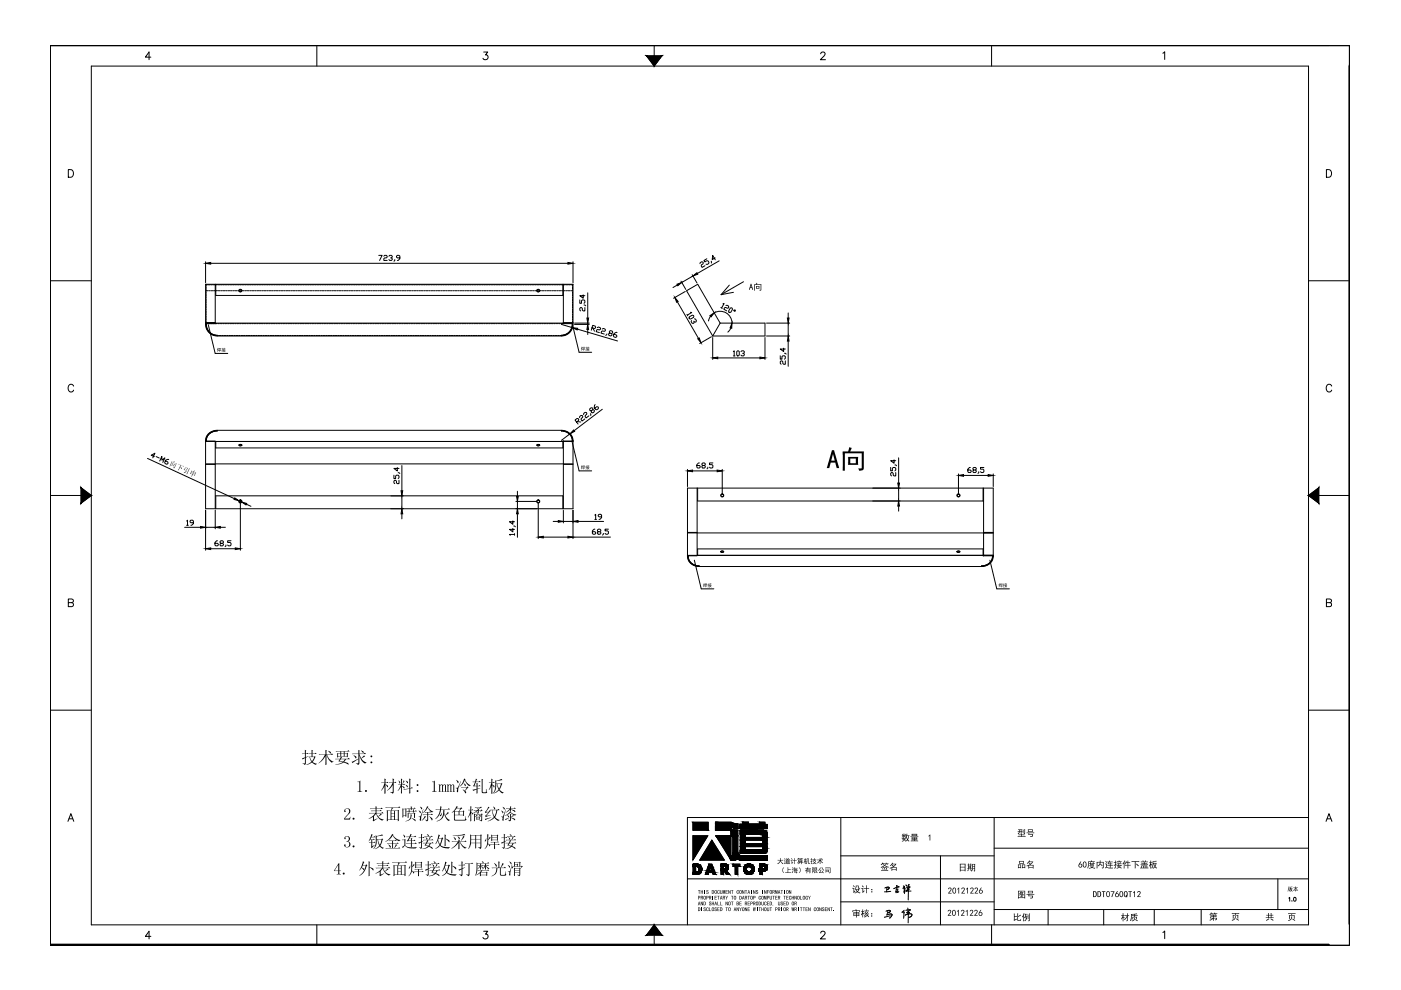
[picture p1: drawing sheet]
<svg xmlns="http://www.w3.org/2000/svg" width="297mm" height="210mm" viewBox="0 0 297 210" stroke-linecap="round" stroke-linejoin="round" font-family="sans-serif">
<!-- layer: 0 -->
<g fill="#000">
<path d="M73.1 171.6l.4-.2h.4l.3 .2 .1 .4-.2 .5-1 1.1 .9-.1 .3-.3-.1 .6h-1.3l1.1-1.7v-.4l-.3-.2h-.3l-.2 .4a.19 .19 0 0 1 0 .2 .19 .19 0 0 1-.3 0 .19 .19 0 0 1 .1-.3zM73.1 177.4l.6-.1 .5 .3-.1 .5-.3 .3 .4 .2 .1 .5-.4 .5h-.6l-.3-.3v-.2l.2-.1v.5l.5 .1 .3-.5-.1-.5-.5-.2 .5-.3v-.6l-.3-.1h-.3v.4l-.2 .1-.1-.2zM75.8 165.7l.6-.2v2.1l.4 .3h-1l.4-.3v-1.7zM78.4 171.4h1.2v-.4l.3 .1-.1 .3h.9l.2-.2 .3 .3h-1.4v.4h.7l.2-.2 .2 .3h-1.1v.4h1.1l.2-.2 .2 .2h-1.5l.2 .4a.31 .31 0 0 0 .3 .2 .31 .31 0 0 0 .3-.3l.1-.2 .3 .2-.6 .3a.28 .28 0 0 0-.1 .3 .28 .28 0 0 0 .3 .2l.8 .3-.3 .2-.6-.3-.4-.5-.4-.7-.4 .5v.8l.7-.2-.8 .5-.2-.2 .1-.7-.9 .4 1.3-1.2-1.2 .1-.1-.1h1.4v-.4h-.8l-.2-.1h1v-.4l-1.1 .1zM91.6 165.7l.6-.2v2.1l.4 .3h-1l.4-.3v-1.7zM93 166.4l.3-.1v.2l.5-.2a.24 .24 0 0 0 .2 .2 .24 .24 0 0 0 .2-.2l.3 .2v1.2l.2 .2h-.5l.2-.2v-1a.22 .22 0 0 0-.3-.3 .22 .22 0 0 0-.2 .3v1l.2 .2h-.5l.1-.2v-1a.22 .22 0 0 0-.2-.3 .22 .22 0 0 0-.2 .3v1l.2 .2h-.5l.1-.2v-1.2zM94.7 166.4l.4-.1v.2l.4-.2a.24 .24 0 0 0 .2 .2 .24 .24 0 0 0 .3-.2l.3 .2v1.2l.1 .2h-.4l.1-.2v-1a.22 .22 0 0 0-.2-.3 .22 .22 0 0 0-.2 .3v1l.1 .2h-.4l.1-.2v-1a.22 .22 0 0 0-.2-.3 .22 .22 0 0 0-.2 .3v1l.1 .2h-.5l.2-.2v-1.2zM196.9 177.2l.3-.3v1.3h-.1v-1l-.2 .2zM79.8 183.1h1.3l-.1-.5 .4 .1-.2 .4h.9l.2-.2 .3 .2h-1.4v.4h.7l.2-.2 .3 .3h-1.2v.4h1.1l.2-.2 .3 .3h-1.6l.2 .4a.31 .31 0 0 0 .4 .2 .31 .31 0 0 0 .2-.4l.2-.2 .2 .3-.5 .2a.28 .28 0 0 0-.2 .4 .28 .28 0 0 0 .3 .2l.8 .2-.3 .2-.6-.3-.4-.5-.3-.7-.5 .6v.8l.8-.3-.9 .6-.2-.2 .1-.8-.9 .4 1.4-1.1h-1.2l-.2-.1h1.5v-.4h-.9l-.1-.1h1v-.4l-1.1 .1zM148 188.7h.5l-.2 .1v.7l-.1-.7zM148.8 192.4l.1 .8zM148.6 188.7l.1 .4h.2l.2-.4v.8l-.2-.4h-.2l-.1 .4z"/>
<path d="M148.6 191.2l.3 .5 .2-.5v.7l-.4-.5-.1 .5zM149.3 188.7l.2 .8zM149.2 192.4l.4 .1-.3 .1 .3 .3-.1 .3-.3-.2v-.1l.2 .2 .1-.1-.3-.3zM149.8 188.8l.4 .1h-.3l.3 .3-.1 .3-.3-.1-.1-.1 .3 .1 .1-.1-.3-.3zM149.8 192.5l.3-.1 .1 .1v.2l-.2-.2-.1 .1v.5l.3-.2-.1 .3-.3-.2zM150.3 192.4l.1 .7 .4 .1h-.5zM150.4 191.2l.4 .1h-.4l.4 .4-.1 .2-.4-.1v-.1l.2 .2 .2-.1-.3-.3zM151.1 189.9l.1 .8zM150.9 191.2l.1 .3h.3l.1-.3v.7l-.1-.3h-.3l-.1 .3zM151.5 189.9h.5l-.4 .1v.3h.3l-.3 .1v.2l.4 .1h-.5zM151.6 192.5h.3l-.3 .1 .4 .3-.2 .3-.3-.2v-.1l.2 .2 .2-.1-.4-.3zM152.1 189.9h.5l-.2 .1v.7l-.1-.7z"/>
<path d="M152.1 192.4h.4l-.3 .1v.2h.3l-.3 .1v.3l.4 .1h-.5zM152.1 191.2l.1 .7h.4h-.5zM152.2 188.8l.2-.1 .2 .2v.1l-.2-.2-.2 .2 .1 .4 .3-.2-.2 .3-.3-.2zM152.7 188.7l.2 .7 .2-.7-.1 .8-.3-.1zM152.7 191.2l.1 .7h.4h-.5zM153.2 188.7h.2l.1 .5 .1-.5h.1v.8l-.1-.5-.1 .5-.2-.5-.1 .5zM153.8 191.2l.4 .5 .1-.5v.7l-.4-.5-.1 .5zM153.8 192.4h.5l-.2 .1v.7l-.1-.7zM153.9 188.7h.4l-.3 .1v.3h.3h-.3v.3l.3 .1h-.4zM153.8 189.9l.3 .4 .2-.4-.2 .8zM154.4 188.7l.4 .6 .1-.6v.8l-.4-.6-.1 .6zM155 188.7h.5l-.2 .1v.7l-.1-.7z"/>
<path d="M155 191.2h.5l-.2 .1v.6l-.1-.6zM155 189.9h.5l-.2 .1v.7l-.1-.7zM156.2 192.4l.3 .6 .1-.6v.8l-.3-.6-.1 .6zM156.3 188.8l.3 .1 .1 .1-.2-.2-.2 .2 .1 .4 .3-.2-.2 .3-.3-.2zM156.8 191.2h.4l-.3 .1v.2h.3l-.3 .1v.3h.3h-.4zM156.7 192.4l.3 .3 .3-.3-.2 .8zM157.3 188.7l.4 .6 .1-.6v.8l-.3-.6-.2 .6zM157.9 188.7h.5l-.2 .1v.7l-.1-.7zM157.9 192.4l.4 .6 .1-.6v.8l-.4-.6-.1 .6zM158.5 189.9h.5l-.2 .1v.7l-.1-.7zM158.5 191.2h.5l-.4 .1v.2h.3l-.3 .1v.3h.4h-.5zM158.5 192.4h.5l-.4 .1v.2h.3l-.3 .1v.3l.4 .1h-.5z"/>
<path d="M159.3 188.7l.1 .8zM159.7 188.7l.3 .6 .2-.6v.8l-.4-.6-.1 .6zM159.6 192.4l.2 .5 .1-.5 .1 .5 .2-.5-.1 .8-.2-.6-.2 .6zM160.5 192.4l.1 .8zM160.3 188.8l.4 .1h-.3l.3 .3-.1 .3-.3-.1v-.1l.2 .1 .1-.1-.3-.3zM160.9 192.4h.4l-.2 .1v.7l-.1-.7zM161 190l.3 .1v.1l-.2-.2-.1 .2v.4l.3-.2-.1 .3-.3-.1zM161.6 188.7l.1 .8zM161.4 192.4l.1 .3h.3l.1-.3v.8l-.1-.4h-.3l-.1 .4zM161.4 191.2l.3 .7 .2-.7-.1 .7-.3-.1zM162 188.7l.4 .6 .1-.6v.8l-.4-.6-.1 .6zM162 189.9h.2l.1 .6 .1-.6h.1v.8l-.1-.5-.1 .5-.2-.5-.1 .5z"/>
<path d="M162.1 191.2l.4 .1v.1l-.2-.2-.2 .2 .1 .5 .3-.3-.2 .3-.3-.1zM162.6 192.4l.2 .7 .3-.7-.1 .7h-.4zM162.6 191.2h.5l-.4 .1v.2h.3l-.3 .1v.3h.4h-.5zM162.6 188.7h.5l-.4 .1v.3h.3l-.3 .1v.3zM163.2 192.4h.5l-.2 .1v.7l-.1-.7zM163.2 189.9l.2 .8 .3-.8-.1 .8-.4-.1zM163.8 191.8l.1 .3zM163.8 189.9h.4l-.1 .1v.7l-.1-.7zM164.4 189.9h.4l-.3 .1v.3h.3l-.3 .1v.2l.3 .1h-.4zM164.4 188.7h.1l.1 .5 .1-.5h.1v.8v-.5l-.2 .5-.2-.5v.5zM164.9 191.2l.3 .7 .2-.7-.1 .7-.3-.1zM165.7 192.4l.1 .8z"/>
<path d="M165.5 188.7h.5l-.2 .1v.7l-.1-.7zM165.6 191.2l.4 .1h-.4l.4 .4-.1 .2-.4-.1v-.1l.2 .2 .2-.1-.3-.3zM166.3 188.7l.1 .8zM166.1 189.9h.5l-.2 .1v.7l-.1-.7zM166.1 191.2h.5l-.4 .1v.2h.3l-.3 .1v.3h.4h-.5zM166.7 189.9h.5l-.4 .1v.3h.3l-.3 .1v.2l.4 .1h-.5zM167.3 188.7l.3 .6 .2-.6v.8l-.4-.6-.1 .6zM167.4 190l.2-.1 .2 .2v.1l-.2-.2-.2 .2 .1 .4 .3-.2-.2 .3-.3-.1zM167.9 189.9l.1 .4h.2l.1-.4v.8l-.1-.3h-.2l-.1 .3zM167.8 192.4l.2 .5 .1-.5 .1 .5 .2-.5-.1 .8-.2-.6-.2 .6zM168.4 189.9l.4 .6 .1-.6v.8l-.3-.5-.2 .5zM169.2 192.4l.1 .8z"/>
<path d="M169.6 192.4h.5l-.2 .1v.7l-.1-.7zM169.6 189.9l.1 .7 .4 .1h-.5zM170.2 192.4h.5l-.2 .1v.7l-.1-.7zM170.9 190l.3 .1 .1 .1-.3-.1-.1 .3 .2 .2 .1-.2-.2-.1h.3v.4l-.5-.1zM170.8 192.4h.4l-.3 .1v.2h.3l-.3 .1v.3l.4 .1h-.5zM171.4 192.4l.3 .6 .1-.6v.8l-.3-.6-.1 .6zM171.3 189.9l.3 .4 .3-.4-.2 .8zM172.6 192.4l.4 .1v.2l-.2-.2-.1 .1v.5l.3-.2-.1 .3-.3-.2zM173.7 192.4l.4 .6 .1-.6v.8l-.4-.6-.1 .6zM174.4 192.4l.3 .1-.3 .1 .4 .3-.2 .3-.3-.2v-.1l.2 .2 .2-.1-.4-.3zM174.9 192.4h.4l-.3 .1v.2h.3l-.3 .1v.3l.4 .1h-.5zM175.5 192.4l.3 .6 .1-.6v.8l-.3-.6-.1 .6z"/>
<path d="M176.1 192.4h.4l-.2 .1v.7l-.1-.7zM176.7 193.1l.1 .1zM201 193l.4-.1 .2 .2v.3l-.4 .6h.5v.2h-.8l.6-1-.2-.2-.4 .2zM201.1 188.3l.4-.1 .2 .2v.3l-.5 .6h.6v.1h-.8l.6-.9-.2-.2-.4 .2zM202.9 193.2l.4-.3v1.3h-.2v-1l-.2 .1zM203 188.5l.4-.3v1.2h-.2v-1l-.2 .2zM203.9 193l.3-.1 .2 .2v.3l-.4 .6h.5v.2h-.8l.6-1-.2-.2-.4 .2zM203.9 188.3l.4-.1 .2 .2v.3l-.5 .6h.6v.1h-.8l.6-.9-.2-.2-.4 .2zM204.8 193.2l.4-.3v1.3h-.2v-1l-.2 .1zM204.8 188.5l.4-.3v1.2h-.1v-1l-.3 .2zM205.7 193l.4-.1 .2 .2v.3l-.5 .6h.6v.2h-.8l.6-1-.2-.2-.4 .2zM205.8 188.3l.4-.1 .2 .2v.3l-.5 .6h.5v.1h-.7l.6-.9-.2-.2-.4 .2z"/>
<path d="M206.7 193l.3-.1 .2 .2v.3l-.4 .6h.5v.2h-.7l.5-1-.1-.2-.5 .2zM206.7 188.3l.4-.1 .2 .2v.3l-.5 .6h.6v.1h-.8l.6-.9-.2-.2-.4 .2zM232.5 182.7h.7v-.2h.2l-.1 .2h.7v1.3l-.3 .1-.1-.1 .2-.1v-1h-.5v.2l.5 .4-.2 .1-.4-.3-.3 .4-.2-.1 .4-.3 .1-.4h-.5v1.2h-.2zM233.6 189h.8v.1h-.3v1.1h-.2v-1.1h-.3zM235.5 189h.8l-.5 1.2h-.1l.4-1.1h-.6zM239.2 189h.8v.1h-.3v1.1h-.2v-1.1h-.3zM240.3 189.2l.3-.3v1.3h-.1v-1l-.2 .2zM241.2 189l.4-.1 .2 .2v.4l-.5 .6h.5v.1h-.7l.6-.9-.2-.2-.4 .2zM274.2 188.2h.5v-.2v.2h.5l-.4 .1 .4 .5-.2-.1-.3-.4v.4l.3 .1h-.3v.2v-.2l-.2-.1h.2v-.4l-.4 .6-.1-.1 .4-.5z"/>
<path d="M46.4 73.8h.4v.3h-.4zM46.4 74.2h.5l-.3 .2h.3h-.3v.2v-.2h-.3l.3-.1zM46.2 73.8v.2h.2l-.2 .2 .2 .1h-.2l-.1 .3zM46.5 73.8l.2 .1zM46.5 74l.2 .1zM46.1 74v.2z"/>
<path d="M47.3 74.2h.5l-.2 .2 .2 .1-.5 .1 .2-.1zM47.1 73.8l.2 .4-.3 .4 .1-.3-.1-.1 .1-.2-.1-.1h.1zM47.3 74.1h.3v-.2l.2 .3zM47.3 73.8h.3l.2 .1zM47.5 74.3l.1 .1v-.1zM47.4 74l.1 .1z"/>
<path d="M123.5 73.5h.5v.4h-.5zM123.5 74h.5l-.2 .1 .2 .1h-.2l-.1 .2v-.2l-.2-.1 .2-.1zM123.3 73.5l.1 .3 .1-.1-.1 .3 .1 .1-.1-.1-.2 .3zM123.6 73.6l.3 .1zM123.6 73.7l.3 .1zM123.2 73.7l.1 .3z"/>
<path d="M124.4 74h.6l-.2 .2 .2 .1-.6 .1 .3-.2zM124.2 73.5l.2 .5-.2 .4 .1-.4h-.2l.2-.2-.2-.1h.2zM124.4 73.8h.3l.1-.1 .2 .2zM124.4 73.6l.3-.1 .3 .2zM124.6 74.1l.1 .1 .1-.1zM124.5 73.7l.1 .1z"/>
<path d="M159.2 60.2h.1l.4 1.2h-.2l-.1-.3h-.3l-.1 .3h-.2zM159.2 60.5l-.1 .4h.3z"/>
<path d="M159.9 60.3h.4l.1-.3h.2l-.1 .3h.9v1.3h-.3l-.1-.1 .3-.1v-1h-1.2v1.2h-.2zM160.3 60.6h.7v.6h-.7zM160.5 60.8v.3h.3v-.3z"/>
<path d="M123.5 98.7h.5v.3h-.5zM123.5 99.1h.5l-.2 .2h.2h-.2l-.1 .2v-.2h-.2l.2-.1zM123.3 98.7l.1 .2h.1l-.1 .2 .1 .1h-.1l-.2 .3zM123.6 98.8h.3zM123.6 98.9l.3 .1zM123.2 98.9l.1 .2z"/>
<path d="M124.4 99.1h.6l-.2 .3 .2 .1h-.6l.3-.1zM124.2 98.7l.2 .4-.2 .4 .1-.3h-.2l.2-.3-.2-.1h.2zM124.4 99h.3l.1-.2 .2 .3zM124.4 98.8l.3-.1 .3 .1zM124.6 99.2l.1 .1 .1-.1zM124.5 98.9l.1 .1z"/>
<path d="M176.4 95.5h.4l1.1 3.7h-.5l-.3-1.1h-1l-.3 1.1h-.5zM176.6 96.3l-.4 1.4h.8z"/>
<path d="M178.7 95.7h1.1l.2-.4a.33 .33 0 0 1 .1-.5 .33 .33 0 0 1 .4 .2l-.2 .7h2.9l-.1 3.5a.66 .66 0 0 1-1 .5l-.2-.4h.2a.38 .38 0 0 0 .6-.2v-3h-3.6v3.7h-.4zM179.8 96.9h2.1v1.7h-2.1zM180.3 97.2v1h1.2v-1z"/>
<path d="M149.4 123.7h.5v.3h-.5zM149.4 124.1h.5l-.2 .2h.2h-.2l-.1 .2v-.2h-.2l.2-.1zM149.2 123.7l.1 .2h.1l-.1 .2 .1 .1h-.1l-.2 .3zM149.5 123.8l.3 .1zM149.5 123.9l.3 .1zM149.1 123.9l.1 .2z"/>
<path d="M150.3 124.2h.6l-.2 .2 .2 .1h-.6l.3-.1zM150.1 123.7l.2 .4-.2 .4 .1-.3h-.2l.2-.3h-.2h.2zM150.3 124h.3l.1-.2 .1 .3zM150.3 123.8l.3-.1 .2 .1zM150.5 124.2l.1 .1 .1-.1zM150.4 123.9l.1 .1z"/>
<path d="M212.1 123.7h.4v.3h-.4zM212.1 124.1h.5l-.2 .2h.2h-.2l-.1 .2v-.2h-.3l.3-.1zM211.9 123.7l.1 .2h.1l-.2 .2 .2 .1h-.2l-.1 .3zM212.2 123.8l.3 .1zM212.2 123.9l.3 .1zM211.8 123.9v.2z"/>
<path d="M213 124.2h.5l-.2 .2 .2 .1h-.5l.2-.1zM212.8 123.7l.2 .4-.3 .4 .1-.3h-.1l.1-.3h-.1h.1zM213 124h.3v-.2l.2 .3zM213 123.8l.3-.1 .2 .1zM213.2 124.2l.1 .1v-.1zM213.1 123.9l.1 .1z"/>
<path d="M69.6 159.2l.5 .3v.3zM67.6 159.9h1.4v-.9l.4 .2-.2 .1v.6h1l.2-.2 .3 .3h-1.4l.6 1 .8 .5-.2 .1a.47 .47 0 0 1-.6-.3l-.7-1.3v2.1l-.2 .1v-1.9l-.7 .9-.7 .6 .7-.8 .6-1-1.2 .1z"/>
<path d="M72.3 159.3v.5h.6v-.5zM71.7 159.8v.5h.5v-.5zM72.3 159.8v.5h.6v-.5zM73.1 159.8v.5h.4v-.5zM71.2 159.3h2.4l.2-.2 .3 .2h-1v.5h.4l.1-.2 .2 .2-.1 .7-.2 .1v-.2h-1.8l-.2 .2v-1l.7 .2v-.5l-.9 .1zM72.3 161l-.1 .1a.17 .17 0 0 0-.2 .1 .17 .17 0 0 0 .2 .2l.6 .1 .3-.5zM71 160.9h1.1l.2-.4 .2 .1-.2 .3h1.4l.2-.2 .3 .3h-.9l-.1 .2a.21 .21 0 0 0-.2 .3 .21 .21 0 0 0 .3 .1l.5 .2 .1 .3-1-.4-.8 .3-1 .2 1.6-.6-1-.2 .3-.4h-.9z"/>
<path d="M76.5 159.1l.6 .2-.1 .4zM74.6 159.8h1.4v-.8l.3 .2-.1 .6h1l.1-.2 .3 .3h-1.4l.2 .6a.2 .2 0 0 0 .2 .3 .2 .2 0 0 0 .2-.3l.4-.4 .2 .3-.5 .2a.33 .33 0 0 0-.2 .4 .33 .33 0 0 0 .3 .3l.7 .4-.3 .2-.6-.4-.4-.7-.2-.8-.1 2-.2 .2-.5-.3 .6-.1v-.9l-1.2 .9-.3-.3 1.5-.7v-.9h-1.2zM75 160.1l.5 .3v.4z"/>
<path d="M66 159l.4 .1-.1 .2v.5h.4l.2-.2 .3 .3h-.9v.5l.4-.1 .2 .2-.5 .8a.32 .32 0 0 0 0 .4 .32 .32 0 0 0 .4 .1l.4 .2-.2 .2-.7-.4a.22 .22 0 0 0-.2-.2 .22 .22 0 0 0-.2 .2l-1 .4 .9-.5a.48 .48 0 0 0-.1-.7l-.1-.5-.2-.1h.7v-.5l-.7-.1h.7zM65.7 160.5l.3 .7a.25 .25 0 0 0 .3 .1 .25 .25 0 0 0 .1-.3l.2-.5zM64.6 159l.4 .1-.2 .7 .4-.2 .2 .3h-.6v.6l.6-.1-.6 .3v1.2l-.3 .3-.4-.4h.5l.1-1.1-.5 .3-.2-.2 .7-.2v-.7l-.7-.1h.7z"/>
<path d="M78.5 160.4a.2 .2 0 0 1 .4 0 .2 .2 0 0 1-.4 0zM78.5 161.6a.2 .2 0 0 1 .4 0 .2 .2 0 0 1-.4 0z"/>
<path d="M79.7 177.1l.2 .2 1.1-.4 .2 .3-1.3 .1v.6h1l.1-.1 .2 .2-.6 1.3 .8 .5-.3 .2-.4-.3a.44 .44 0 0 0-.7 .1l-.5 .2 .9-.7-.3-1.3h-.2l-.2 1.2-.5 .8 .4-1.1zM80.1 178l.4 1.1 .4-1.1zM78.7 176.8l.3 .2-.2 .4h.4l.2-.1 .2 .2h-.9l-.2 .5h.6l.1-.2 .3 .3h-.6v.5l.5-.2 .2 .3h-.7v.7l.6-.2-.7 .7-.1-.3v-.9l-.5-.1h.5v-.5h-.2l-.4 .3z"/>
<path d="M83.3 165.1l.3 .1-.1 .7 .3-.2 .2 .3h-.5l-.1 2.1a.49 .49 0 0 1-.7-.2h.6v-1.5l-.6 .8-.7 .4 .7-.7 .5-.9-.8-.1h.9zM81.5 165.1l.4 .1-.2 .7 .4-.1 .3 .2h-.7v.3l.6 .5-.1 .1-.5-.6v1.9l-.2 .1v-1.7l-.7 1 .7-1.6-.7-.1h.7z"/>
<path d="M83 173.2v.6h.6v-.6zM81.7 171.2h2.7l.2-.2 .3 .3h-1.7l.2 .1-.4 .5h1.3l.1-.2 .2 .2v2.1l-.3 .1v-.2h-2.1v.2h-.2v-2.4l.9 .2 .1-.6h-1.2zM82.2 171.9v1.9h.6v-1.9zM83.7 171.9v1.9h.6v-1.9zM83 171.9v.6h.6v-.6zM83 172.5v.6h.6v-.6z"/>
<path d="M83.1 176.8l.8 .9 1 .5-.3 .2-.2-.1-1-.9a.16 .16 0 0 0 0-.2 .16 .16 0 0 0-.3 .1l-.6 .7-.8 .5 .9-.8zM82.5 178.2h1.3l.1-.1 .2 .2h-.8v.5h.8l.2-.2 .2 .3h-1.2v.9h.3l.3-.8 .3 .2-.5 .6h.7l.2-.2 .3 .3h-3.1l-.1-.1h1.4v-.9h-.9l-.2-.1h1.1v-.5h-.5zM82.3 179.1l.5 .3v.3z"/>
<path d="M85 165.1l.3 .1-.1 1.1 .5-.1 .2 .2h-.7v.2l.5 .2 .1 .3-.2 .1-.4-.5v1.5l-.2 .1v-1.5l-.7 .9 .7-1.3-.6-.1h.6zM84.5 165.5l.3 .3v.3zM86 165.5l.5 .3-.1 .3zM86 166.4l.4 .2v.3zM86.8 165.1l.3 .1-.1 .1v1.8l.3-.2 .3 .2-.6 .1v1l-.2 .1v-1.1l-1.1 .3-.2-.1 1.3-.2zM85.6 165.4l.2 .2-.5 .6z"/>
<path d="M86.1 177.4h.7l.2-.6 .3 .2-.3 .4h.8l.2-.2 .3 .3h-1.3l-.4 .7h.5v-.5l.4 .1-.2 .4h.4l.2-.2 .2 .3h-.8v.5h.6l.2-.2 .3 .3h-1.1v.6l-.2 .1v-.7l-.9 .1-.1-.2h1v-.5l-.6 .1-.2-.2 .5-.7h-.6zM85.4 177l.5 .3-.1 .3zM85.2 178h.5l.1-.1 .2 .2-.1 1.2 .4 .2 2.1 .2-.3 .2h-1.2l-1.1-.6-.4 .5-.2-.2 .5-.4v-1.1z"/>
<path d="M86.3 171.4h.8v-.4l.3 .1-.1 .3h.4l.2-.2 .2 .3h-.8v.2l-.2 .1v-.3h-.7zM86.2 172h.5l-.1-.4 .3 .1-.1 .3h.8l-.1-.4 .3 .1-.1 .3 .5-.2 .2 .2h-.7l-.1 .3v-.3h-.8v.3h-.1v-.3zM86.4 172.3l1.4 .1 .1-.1 .2 .2-.1 .9-.2 .1v-1h-1.2v.9l-.2 .1zM87.1 172.6l.3 .2-.4 .8-.3 .4-.8 .2 1-.6zM87.3 173.4l.7 .4 .1 .3zM85.3 171.4l.7 .1v-.1l.2 .1v1.6l-.2 .1v-.2h-.5v.3l-.2 .1zM85.5 171.6v1.3h.5v-1.3z"/>
<path d="M88.3 166.4a.2 .2 0 0 1 .4 0 .2 .2 0 0 1-.4 0zM88.3 167.7a.2 .2 0 0 1 .4 0 .2 .2 0 0 1-.4 0z"/>
<path d="M89.9 177.3h1.5l.1-.1 .3 .2-1.7 .1zM90.2 177.5l.4 .3-.1 .2zM89.7 178.1h1.2l.2-.7 .3 .2-.4 .5h.5l.1-.2 .3 .2h-1.3l.2 .2-.3 .4h1l.2-.2 .2 .3h-.5l-.3 .4a.29 .29 0 0 0 .1 .3 .29 .29 0 0 0 .3 .1l.2 .2v.2l-.8-.5-.6 .4-.8 .1 1.2-.6-.3-.1a.23 .23 0 0 1-.3-.1 .23 .23 0 0 1 .2-.3v-.1l-.7-.1h.8l.2-.6zM90.5 178.8l-.1 .1a.21 .21 0 0 0-.1 .3 .21 .21 0 0 0 .3 .1h.2l.3-.5zM90.5 176.9l.4 .2-.1 .2zM89.3 176.8l.3 .2-.1 .6 .3-.2 .2 .3h-.5v.7l.4-.1-.4 .2v1.2l-.3 .3-.4-.3 .5-.1v-1l-.4 .3-.2-.2 .6-.3v-.7l-.6-.1h.6z"/>
<path d="M90.5 170.9l.3 .2-.1 .1 .5 .5 .7 .4-.3 .1-.8-.7a.18 .18 0 0 0-.2-.3 .18 .18 0 0 0-.1 .3l-.9 .9 .6-.7zM90 172.2h1l.2-.2 .2 .3h-.6v.4h.6l.2-.2 .2 .3h-1v1.1l-.3 .3-.4-.4h.5v-1h-.9l-.1-.1h1v-.4zM90.1 173l.2 .2-.9 .8zM91 173.1l.7 .5-.1 .3zM89.7 171.5l-.5 2.5-.2-.1 .1-.6-.4-.2 .5-.1zM88.7 171.9l.5 .2-.1 .3zM89.1 171l.4 .3-.1 .3z"/>
<path d="M93 177.8l-.1 .3 .4 .9 .3-1.2zM93 176.9l.3 .2-.3 .6h.6l.2-.2 .2 .3-.6 1.4 .7 .4 1.3 .1-.2 .2h-.4l-1.3-.4a.41 .41 0 0 0-.7 .2l-.5 .2 .9-.7-.4-1-.5 .8 .4-.9zM94.3 176.9l.3 .2-.1 .7 .6 .3 .2 .3-.1 .2-.7-.7v1.4l-.2 .1z"/>
<path d="M92.3 171.5h1v-.6l.4 .2-.2 .4h1.5l.2-.2 .2 .3h-1.9l-.4 1.3-.8 .8 .7-1 .3-1.1-.9 .1zM93.6 172.3v.5l-.3 .2v-.1zM94 171.7l.3 .2-.1 .6a.21 .21 0 0 0 .2 .3 .21 .21 0 0 0 .2-.2l.3-.4 .3 .2-.5 .3a.41 .41 0 0 0 .1 .8l.6 .4-.3 .2-.3-.3-.6-1.3-.5 1.1-1.1 .6 .8-.5 .3-.4 .2-.6z"/>
<path d="M97.4 172v.8h.8v-.8zM96.8 170.9l.3 .2-.2 .2h.7l.2-.1 .2 .2-.6 .6h.7l.1-.2 .3 .2-.2 .1 .1 .9-2-.2 .1 .9 2 .1 .2-.7 .1 .5a.25 .25 0 0 1 .1 .3 .25 .25 0 0 1-.4 .1l-2.2-.1-.1-1.9-.4 .3zM96.8 171.4l-.4 .6h.9l.3-.6zM96.4 172v.8h.8v-.8z"/>
<path d="M98.4 165.1l.3 .1-.1 .1 .4 .7 .8 .6-.3 .1-.2-.2-.7-1.1-.5 .8-.7 .6 .6-.8zM98.3 166.1l.4 .3v.3zM97.7 166.9h1.3l.1-.2 .2 .2-.5 .5a.32 .32 0 0 0-.1 .3 .32 .32 0 0 0 .1 .3l-.1 .2-.6-.8 .2 .1a.38 .38 0 0 0 .4 0 .38 .38 0 0 0 .2-.4l.1-.1h-1.1zM96.7 165.4l.5 .3-.1 .3zM97.7 165.6l-.7 2.4-.2-.2 .1-.5-.3-.3h.4z"/>
<path d="M96 177.2l2.5-.4 .2 .3zM96.2 177.4l.4 .4-.1 .3zM97 177.3l.5 .3-.1 .4zM98.2 177.2l.3 .2-.7 .9zM95.8 178.4h1.4v-.4l.3 .2-.1 .2h1.1l.2-.2 .2 .3h-1.3l.5 .8 .8 .5-.3 .1-.3-.2-.9-1.2v1.5l-.2 .1v-1.5l-.6 .8-.9 .5 .8-.7 .5-.7h-1.1z"/>
<path d="M100.5 172.5l1.5 .1 .1-.1 .2 .1-.1 .1v1.4l-.2 .1-.4-.3 .4-.1v-1.1h-1.3v1.4l-.2 .1zM101.5 172.7l.4 .2v.3zM101.1 172.7l.2 .2-.6 .3zM101 173.1h.6l.2 .1-.1 .6-.5-.1-.2 .1zM101.2 173.3v.3h.3v-.3zM100.6 171.1l1.4-.1 .2 .2-.4 .1a.26 .26 0 0 0-.3 .1 .26 .26 0 0 0 0 .3l.6-.1 .2 .2-.4 .3 .1-.3h-.5v.6a.18 .18 0 0 1-.2 .2 .18 .18 0 0 1-.2-.2l-.2-.1h.4v-.4l-1 .5 .8-.6-.6 .1-.1-.2h.9l-.2-.3 .3 .1 .4-.3-1 .1zM99.7 170.9l.3 .2-.1 .1v.5l.3-.1 .2 .2h-.5v.4l.4 .4-.1 .1-.3-.4v1.8l-.2 .1v-1.7l-.5 .8 .5-1.2a.22 .22 0 0 0 0-.3 .22 .22 0 0 0-.3 0l-.2-.1h.5z"/>
<path d="M100.9 178v.7h1v-.7zM99.7 176.9l.2 .1h2l.1-.1 .2 .2-.2 2.8a.18 .18 0 0 1-.2 .1 .18 .18 0 0 1-.2-.2l-.3-.2h.5l.1-.8h-1l.1 1-.2 .1v-1.1h-.9l-.3 .7-.4 .5 .4-1.1zM99.9 177.1v.8h.9v-.8zM100.9 177.1v.8h1v-.8zM99.9 178v.7h.9v-.7z"/>
<path d="M100.2 165.7h.5l.2-.6 .3 .1-.3 .5h.6l.2-.2 .2 .3h-1l-.3 .8h.4v-.6l.4 .2-.2 .4 .5-.2 .2 .3h-.7v.5l.6-.1-.6 .2v.9l-.2 .1v-.5a.26 .26 0 0 0 0-.4 .26 .26 0 0 0-.4 .2l-.3 .1-.1-.3 .8-.1v-.6l-.5 .1-.2-.2 .4-.8zM102.1 165.1l.3 .2-.1 .1v2.5l.7 .1 .1-.7 .1 .5a.21 .21 0 0 1 .1 .3 .21 .21 0 0 1-.3 .1h-.6l-.3-.2z"/>
<path d="M103.5 171l.3 .2-.8 .9h.6l.2-.4 .2 .2-.9 1.1 1-.1-1.1 .4-.2-.3 .8-.8-.7 .2-.1-.3 .3-.3zM102.8 173.6l1.4-.2-1.2 .5zM104.5 171l.5 .3-.1 .3zM103.9 171.7h1.6l.2-.2 .2 .3h-.5l-.3 1.2a.55 .55 0 0 0 .4 .7l.5 .2h-.2a.32 .32 0 0 1-.5-.1l-.3-.2a.38 .38 0 0 0-.6 .1l-1 .4 1.3-.9-.3-1.1a.21 .21 0 0 0-.1-.3 .21 .21 0 0 0-.3 0zM104.4 171.8l.4 1.3 .4-1.3z"/>
<path d="M104.2 177l1.1 .1 .2-.1 .2 .1-.1 1.1-1.3-.1-.1 .2zM104.3 177.2v.4h1.1v-.4zM104.3 177.7v.3h1.1v-.3zM104 178.5h1.4l.2-.1 .2 .2h-.8v.4h.6l.1-.1 .3 .2h-1v.9h-.3l.1-.9-.8 .1-.1-.2h.9v-.4h-.7zM103.3 176.8l.3 .2-.1 1 .3-.6 .3 .2-.6 .5v.7l.4 .3v.3l-.3-.3a.16 .16 0 0 0-.1-.2 .16 .16 0 0 0-.1 .3l-.6 .8 .5-1.1zM103 177.7l.1 .5-.3 .2z"/>
<path d="M105 165.4l.2 .1 1.1-.4 .2 .3-1.3 .2v.5h1l.1-.1 .2 .2-.6 1.2 .9 .7-.3 .1-.5-.4a.32 .32 0 0 0-.3-.2 .32 .32 0 0 0-.3 .3l-.7 .3 1-.8-.3-1.2h-.2l-.2 1.4-.6 .6 .5-.9zM105.4 166.2l.4 1.1 .4-1.1zM104.2 165.1l.3 .2-.1 .6 .3-.1 .2 .2h-.5v.4l.4 .4-.1 .2-.3-.6v1.8l-.2 .1v-1.7l-.6 .9 .6-1.5-.6-.1h.6z"/>
<path d="M107.5 177.3h1.4l.2-.1 .2 .2-1.7 .1zM107.8 177.5l.4 .3-.1 .2zM107.3 178.1h1.1l.3-.7 .2 .2-.4 .5h.5l.2-.2 .2 .2h-1.3l.3 .2-.3 .4h1l.1-.2 .3 .3h-.6l-.2 .4a.29 .29 0 0 0 0 .3 .29 .29 0 0 0 .4 .1l.2 .2-.1 .2-.7-.5-.6 .4-.8 .1 1.2-.6-.4-.1a.23 .23 0 0 1-.3-.1 .23 .23 0 0 1 .2-.3l.1-.1-.8-.1h.8l.2-.6zM108.1 178.8l-.1 .1a.21 .21 0 0 0-.2 .3 .21 .21 0 0 0 .4 .1h.2l.3-.5zM108 176.9l.4 .2v.2zM106.8 176.8l.3 .2-.1 .6 .3-.2 .3 .3h-.6v.7l.4-.1-.4 .2v1.2l-.3 .3-.3-.3 .4-.1v-1l-.4 .3-.2-.2 .6-.3v-.7l-.5-.1h.5z"/>
<path d="M107.3 171.4h.8v-.4l.3 .1-.1 .3h.7l.1-.2 .3 .3h-1.1v.1l.8 .2 .1 .3-.9-.4v.2l-.2 .1v-.3l-.9 .6 .9-.8h-.7zM107 173l.7-.5 .5-.5 .4 .4 .9 .3-.3 .2-.7-.4a.43 .43 0 0 0-.7 .2zM108.1 172.5l.3 .2-.1 .5 .5-.4 .2 .2-.7 .3 .8 .3 .1 .3-.9-.5-.1 .7h-.2l-.3-.2 .4-.1zM107.1 173.7l.9-.4-.7 .6zM107.5 172.8l.4 .2v.3zM107.2 171.6l-.5 2.4-.2-.1 .1-.6-.4-.2 .5-.1zM106.3 171.9l.4 .2-.1 .3zM106.6 171.1l.4 .2-.1 .3z"/>
<path d="M192.2 176.8h.2l-.1 .3h.5l-.3 .9 .3 .3-.1 .1-.3-.2-.4 .2-.1-.1 .4-.3-.2-.5v.2l-.1-.1zM191.2 177.7h.3v-.2l.2 .1-.1 .1h.4l-.1 .3 .2 .1-.1 .1h-.2l-.5 .2-.1-.1 .5-.2-.4-.1 .1-.2h-.2zM191.2 177.1h.4v-.3h.1v.3h.4v.1h-.4v.3h-.1v-.2l-.3 .3-.1-.1 .3-.3h-.3zM192.3 177.2l.1 .7 .1-.7zM191.6 177.8l-.1 .2h.2l.1-.2zM191.9 176.8h.1l-.1 .3-.1-.1zM191.8 177.3l.2 .1-.1 .1zM191.2 176.9l.1-.1 .2 .2-.1 .1z"/>
<path d="M193.3 177.5h1.2v.5l-.6 .1h.6v.1h-.6v.1h.8v.1h-1.6v-.1h.7v-.1h-.6v-.1h.6l-.5-.1zM193.3 176.8h1.2v.5h-1.2zM193 177.3h1.7v.1h-1.7zM193.4 177.1l.9 .1zM193.4 176.9l.9 .1zM193.9 177.6l.4 .1zM193.4 177.6l.4 .1zM193.4 177.8l.4 .1zM193.9 177.8l.4 .1z"/>
<path d="M215.9 175.9h.8l-.1 .4h.2v.1h-.2v.4h-.2v-.4h-.2l-.3 .5-.1-.2 .3-.3h-.3v-.1h.3v-.3h-.2zM216 176.9h.5v-.1h.2v.1h.5v.2h-.5v.2h.7v.1h-1.6v-.1h.7v-.2h-.6zM217.2 175.8h.1v.9l-.2 .1zM216.9 175.9h.1v.7h-.1zM216.2 176v.3h.2v-.3z"/>
<path d="M217.9 175.9h1.1v.5h-1.1zM217.6 176.5h1.7v.1h-1.1v.3h.8l-.1 .5-.4 .1-.1-.2h.4l.1-.3h-.9l.1-.4h-.5zM218.1 176v.2h.7v-.2z"/>
<path d="M71.8 183h.1v1.6h.4l-.4 .1v.5l.4 .2h-.9l.3-.2v-.5h-.9zM71.7 183.4l-.8 1.2h.8z"/>
<path d="M78.1 182.6l.4 .2-.1 .1v.9l.6 .3 .2 .3-.1 .1-.7-.6v1.8l-.3 .1zM76.9 182.6l.4 .2-.4 .6h.6l.1-.1 .3 .2-.8 1.5-.9 .7 .8-.9 .5-1.3h-.6v.1a.26 .26 0 0 0-.2 .4 .26 .26 0 0 0 .4 .1v.4l-.2-.2a.33 .33 0 0 0-.4-.2 .33 .33 0 0 0-.2 .4h-.1l.4-.8z"/>
<path d="M84.4 184.8v.6h.6v-.6zM83.1 182.8h2.8l.2-.2 .2 .3h-1.7l.2 .1-.4 .5h1.3l.1-.1 .3 .1-.1 2.2-.2 .1v-.3h-2.2v.2l-.2 .1v-2.4l.9 .1 .2-.6h-1.3zM83.6 183.6v1.8h.6v-1.8zM85.2 183.6v1.8h.6v-1.8zM84.4 183.6v.5h.6v-.5zM84.4 184.2v.5h.6v-.5z"/>
<path d="M88 182.7l1.2 .1 .1-.1 .2 .2-.1 1h-1.2l-.2 .2zM88.2 182.9v.5h1v-.5zM88.2 183.4v.4h1v-.4zM87.9 184.3h1.4l.1-.2 .2 .3h-.8v.4h.6l.2-.2 .2 .3h-1v.8l-.2 .1v-.9h-.7l-.2-.1h.9v-.4h-.6zM87.2 182.6l.3 .2-.1 .9 .3-.5 .2 .2-.5 .4-.1 .8 .5 .3-.1 .3-.2-.3a.16 .16 0 0 0-.2-.2 .16 .16 0 0 0 0 .2l-.7 .9 .6-1.1zM86.9 183.5v.5l-.2 .2z"/>
<path d="M91.3 183.1h1.5l.2-.1 .2 .2h-1.7zM91.6 183.3l.4 .2-.1 .3zM91.2 183.8h1.1l.2-.6 .3 .2-.4 .4h.5l.2-.1 .2 .2h-1.3l.3 .2-.3 .4h1l.1-.2 .3 .2h-.6l-.2 .4a.29 .29 0 0 0 0 .4 .29 .29 0 0 0 .3 .1l.2 .1v.3l-.8-.5-.6 .3-.7 .2 1.2-.6-.4-.1a.23 .23 0 0 1-.3-.2 .23 .23 0 0 1 .2-.3v-.1h-.7h.8l.2-.6zM91.9 184.5v.2a.21 .21 0 0 0-.2 .3 .21 .21 0 0 0 .3 0l.3 .1 .3-.6zM91.9 182.6l.4 .2-.1 .3zM90.7 182.6l.3 .1-.1 .7 .3-.2 .2 .2h-.5v.7l.4-.1-.4 .3v1.2l-.3 .3-.3-.4h.4v-1l-.4 .3-.2-.3 .6-.2v-.8h-.6h.6z"/>
<path d="M94.4 183.5l-.1 .4 .4 .9 .4-1.3zM94.4 182.7l.3 .1-.3 .6h.6l.2-.1 .2 .2-.6 1.4 .8 .4 1.2 .1-.2 .3-.4-.1-1.3-.4a.41 .41 0 0 0-.6 .3l-.6 .2 .9-.8-.3-1-.6 .8 .4-.9zM95.7 182.7l.3 .1-.1 .7 .7 .4 .1 .2-.1 .2-.7-.7v1.5l-.2 .1z"/>
<path d="M98.5 183.1h1.4l.2-.2 .2 .3h-.8v2.4a.32 .32 0 0 1-.6-.1l-.1-.1h.5v-2.2zM97.8 182.6l.4 .2-.1 .6 .3-.2 .2 .3h-.5v.6l.5-.2-.5 .3-.1 1.4a.26 .26 0 0 1-.3 .1 .26 .26 0 0 1-.2-.2l-.2-.1h.6v-1.1l-.5 .3-.2-.2 .7-.2v-.7l-.7-.1h.7z"/>
<path d="M101 182.9l1.3 .1-.1-.4 .3 .2v.2h.8l.2-.2 .2 .3h-2.5v1.7l-.5 .9 .3-1.1zM101.3 183.5h.5v-.4l.3 .1-.1 .3 .2-.1 .2 .2h-.4l.3 .2v.2l-.3-.3v.6l-.2 .1v-.7l-.5 .6 .4-.7zM102.4 183.5h.4v-.4l.3 .1-.1 .3 .5-.2 .2 .3h-.6l.7 .5a.51 .51 0 0 1-.7-.4l-.1-.1v.7l-.2 .1v-.6l-.6 .5 .6-.7zM101.2 184.5h2.1l.2-.2 .2 .3h-1.4l-.3 .3h1.1l.1-.1 .2 .2-.1 .7-1.4-.1v.1l-.1 .1v-.7l-.9 .4 1.1-.9h-.6zM101.9 185v.5h1.2v-.5z"/>
<path d="M104.8 183l.5 .4-.1 .4zM104.2 184h1.5v-1.4l.3 .2-.1 .1v1.1h.2l.5-1 .2 .2-.6 .8h.6l.2-.2 .3 .3h-1.1v1.3l.8 .1 .1-.7 .1 .5a.22 .22 0 0 1 .1 .3 .22 .22 0 0 1-.3 .1l-.9-.1-.1-1.5h-.5l-.4 1.1-.9 .6 .8-.7 .3-1h-1z"/>
<path d="M109 182.7l.2 .1h.9l.1-.1 .2 .2-.1 .1v.7l.3-.2 .3 .3-.4 .3v-.3h-1.7l-.1 .2-.2 .1 .2-.6 .1 .2h.2zM109.2 184.1v.4h.9v-.4zM109.2 184.6v.3h.9v-.3zM109 184l1.1 .1 .1-.2 .2 .2-.1 .1-.1 1.5-.2 .1-.4-.3h.5v-.5h-.9v.7l-.2 .1zM109.2 182.9v.3l.5-.1 .2 .2-.1 .4h.3v-.8zM109.2 183.3v.4h.4v-.4zM108.5 183.3l-.4 2.3-.2-.1 .1-.5-.3-.3 .4-.1zM107.7 183.4l.4 .3v.3zM108 182.7l.4 .2v.3z"/>
<path d="M148 192.4l.4 .2 .1 .3-.2 .2-.3 .1zM148.1 192.5v.6h.1l.2-.5z"/>
<path d="M148 189.9l.4 .1 .1 .2-.1 .2h-.3v.3zM148.1 190v.3h.2v-.2z"/>
<path d="M148.2 191.2l.3 .7-.2-.2h-.2l-.1 .2zM148.2 191.3v.3h.1z"/>
<path d="M148.6 189.9l.4 .1-.1 .4 .2 .3-.3-.3-.2 .3zM148.7 190v.3h.2v-.2z"/>
<path d="M149.2 191.2l.4 .1v.4l-.1 .2h-.3zM149.3 191.3l.1 .6 .1-.4z"/>
<path d="M149.2 190l.2-.1 .2 .2-.1 .6-.3-.1zM149.3 190.1v.4l.1 .1 .1-.4z"/>
<path d="M149.8 189.9l.3 .1 .1 .1-.1 .3h-.2v.3zM149.9 190v.3h.2v-.2z"/>
<path d="M150.3 189.9l.5 .1-.1 .4 .1 .3-.2-.3-.3 .3zM150.4 190v.3h.3v-.2z"/>
<path d="M150.9 188.7l.5 .2v.4l-.2 .2h-.3zM151 188.8l.1 .6 .2-.4z"/>
<path d="M151 192.4h.2l.2 .1-.2 .7-.3-.2zM151.1 192.5l-.1 .4 .2 .2 .1-.5z"/>
<path d="M151.6 188.8l.2-.1 .2 .2v.4l-.2 .2-.3-.1zM151.7 188.8l-.1 .4 .2 .2 .1-.4z"/>
<path d="M151.7 191.2l.3 .7-.2-.2h-.2l-.1 .2zM151.7 191.3v.3h.1z"/>
<path d="M152.7 192.4l.4 .2v.3l-.1 .2-.3 .1zM152.8 192.5v.6h.1l.1-.5z"/>
<path d="M152.9 189.9l.3 .8-.2-.2h-.2l-.2 .2zM152.9 190.1l-.1 .3h.2z"/>
<path d="M153.3 189.9l.4 .1-.1 .4 .2 .3-.3-.3-.2 .3zM153.4 190v.3h.2v-.2z"/>
<path d="M154.5 191.2l.4 .1v.4l-.2 .2-.3-.1zM154.6 191.3l-.1 .4 .2 .2 .1-.5z"/>
<path d="M154.5 192.4h.2l.2 .1-.2 .7-.3-.2zM154.6 192.5l-.1 .4 .2 .2 .1-.5z"/>
<path d="M155.7 190l.3 .1 .1 .4-.2 .2-.3-.1zM155.8 190.1l-.1 .4 .2 .1 .1-.4z"/>
<path d="M155.8 192.4l.3 .8-.2-.3h-.2l-.1 .3zM155.8 192.6v.2h.1z"/>
<path d="M156.2 191.2l.4 .1v.6h-.4zM156.3 191.3v.2h.2v-.2zM156.3 191.6v.3l.2-.1v-.2z"/>
<path d="M156.8 189.9l.4 .2v.4l-.2 .2h-.2zM156.9 190l.1 .6 .1-.4z"/>
<path d="M156.8 188.8l.3-.1 .1 .2-.1 .6-.3-.2zM156.9 188.8v.4l.1 .2 .1-.4z"/>
<path d="M157.4 192.4h.3l.1 .1-.1 .7-.3-.2zM157.5 192.5l-.1 .4 .2 .2 .1-.5z"/>
<path d="M157.5 189.9l.4 .8-.2-.2h-.2l-.2 .2zM157.6 190.1l-.1 .3h.2z"/>
<path d="M157.9 191.2l.5 .1-.1 .3 .1 .3-.2-.3-.3 .3zM158 191.3v.2h.3v-.2z"/>
<path d="M157.9 189.9l.5 .1-.1 .4 .1 .3-.2-.3-.3 .3zM158 190v.3h.3v-.2z"/>
<path d="M158.7 188.7l.3 .8-.1-.2h-.2l-.2 .2zM158.7 188.9v.3h.1z"/>
<path d="M159.1 191.2h.4l.1 .2-.1 .2h-.3v.3zM159.2 191.3v.3l.3-.1v-.2z"/>
<path d="M159.2 190l.2-.1 .2 .2-.2 .6-.3-.1zM159.3 190.1l-.1 .4 .2 .1 .1-.4z"/>
<path d="M159.7 189.9l.3 .1 .2 .1-.1 .3h-.3v.3zM159.8 190v.3h.2v-.2z"/>
<path d="M159.7 191.2l.4 .1-.1 .3 .2 .3-.3-.3-.2 .3zM159.8 191.3v.2h.2v-.2z"/>
<path d="M160.3 191.2h.3l.1 .1-.1 .6-.3-.1zM160.4 191.3v.4l.1 .2 .1-.5z"/>
<path d="M160.9 191.2l.4 .1v.4l-.1 .2h-.3zM161 191.3v.6l.2-.5z"/>
<path d="M161.5 190l.2-.1 .2 .2-.1 .6-.3-.1zM161.6 190.1l-.1 .4 .2 .1 .1-.4z"/>
<path d="M162.1 192.4h.2l.2 .1-.2 .7-.3-.2zM162.2 192.5l-.1 .4 .2 .2 .1-.5z"/>
<path d="M162.6 189.9l.4 .1 .1 .1-.1 .3h-.3v.3zM162.7 190v.3h.3v-.2z"/>
<path d="M163.2 191.2l.4 .1 .1 .4-.2 .2h-.3zM163.3 191.3l.1 .6 .2-.5z"/>
<path d="M163.3 188.8l.2-.1 .1 .2 .1 .4-.2 .2-.3-.1zM163.4 188.8l-.1 .4 .1 .2 .2-.4z"/>
<path d="M163.8 188.7l.4 .1-.1 .4 .2 .3-.3-.3-.2 .3zM163.9 188.8v.3l.2-.1v-.1z"/>
<path d="M164.4 192.4h.3l.1 .2v.2l-.3 .1v.3zM164.5 192.5v.3l.2-.1v-.2z"/>
<path d="M164.9 189.9l.5 .1-.1 .4 .1 .3-.2-.3-.3 .3zM165.1 190v.3h.2v-.2z"/>
<path d="M164.9 192.4l.5 .1-.1 .3 .1 .4-.2-.4-.3 .4zM165.1 192.5v.2h.2v-.2z"/>
<path d="M165.1 188.7l.4 .8-.2-.2h-.2l-.2 .2zM165.2 188.9l-.1 .3h.2z"/>
<path d="M166.2 192.4h.2l.2 .1-.2 .7-.3-.2zM166.3 192.5l-.1 .4 .2 .2 .1-.5z"/>
<path d="M166.7 191.2l.4 .1 .1 .4-.2 .2h-.3zM166.8 191.3l.1 .6 .2-.4z"/>
<path d="M166.8 188.8l.4 .1v.4l-.2 .2-.3-.2zM166.9 188.8l-.1 .4 .1 .2 .2-.4z"/>
<path d="M166.7 192.4l.4 .1-.1 .3 .2 .4-.3-.4-.2 .4zM166.8 192.5v.2h.2v-.2z"/>
<path d="M167.9 191.2l.4 .1v.4l-.1 .2-.3-.1zM168 191.3v.4l.1 .2 .1-.5z"/>
<path d="M168.5 191.2l.4 .1-.1 .3 .2 .3-.3-.3-.2 .3zM168.6 191.3v.2h.2v-.2z"/>
<path d="M168.5 192.4l.4 .1-.1 .3 .2 .4-.3-.4-.2 .4zM168.6 192.5v.2h.2v-.2z"/>
<path d="M169.1 190l.4 .1v.4l-.1 .2-.3-.1zM169.2 190.1l-.1 .4 .2 .1 .1-.4z"/>
<path d="M170.3 190l.4 .1v.4l-.2 .2-.3-.1zM170.4 190.1l-.1 .4 .2 .1 .1-.4z"/>
<path d="M173.2 192.4h.2l.2 .1-.2 .7-.3-.2zM173.3 192.5l-.1 .4 .2 .2 .1-.5z"/>
<path d="M181.3 188.5h.9l-.3 .6 .5 .1-.1 .2-.5-.2-.5 .2-.1-.1 .5-.2zM181.4 187.8h.7v.4l.3 .1v.1h-.5v-.5h-.3l-.3 .6-.1-.1zM180.7 188.3h.4v.7l.2-.2v.2l-.3 .3v-.9h-.3zM181.6 188.6l.2 .4 .2-.4zM180.9 187.7l.3 .3-.1 .1-.3-.3z"/>
<path d="M180.9 193.4h.6v-.2h.1v.2h.6v.8h-.6v.3h-.1v-.3h-.6zM180.7 193h.8l-.1-.2h.1l.1 .2h.7v.3h-.1v-.1h-1.3v.2h-.2zM181.6 193.8v.2h.4v-.2zM181.1 193.8v.2h.4v-.2zM181.6 193.5v.2h.4v-.2zM181.1 193.5v.2h.4v-.2z"/>
<path d="M182.8 192.8h.2v.4h.2v.2l-.2-.1v.3l.2 .2-.1 .1-.1-.3v.9h-.2v-.8l-.2 .4-.1-.2 .3-.5h-.2v-.2h.2zM183.6 193.2l.1 .1-.2 .3h.3l.1-.3 .2 .1-.8 .8-.1-.1 .5-.4h-.4v-.1zM183.2 194.4l.5-.3 .4-.5 .1 .1-.2 .3 .3 .3-.2 .2-.2-.3-.6 .3zM183.3 193.1h.9v.1h-.9zM183.6 192.9l.1-.1 .2 .2-.2 .1z"/>
<path d="M183.6 187.7h.2v.6h.5v.1h-.5v1h-.2v-1h-.5v-.1h.5zM182.6 188.3h.4v.7l.2-.2 .1 .1-.4 .4v-.9h-.3zM182.7 187.8l.1-.1 .3 .3-.1 .2z"/>
<path d="M184.7 193.6h.2v.3h-.2zM184.7 194.1h.2v.2h-.2z"/>
<path d="M184.7 188.5h.3v.2h-.3zM184.7 189h.3v.2h-.3z"/>
<path d="M186.7 183.8l.8-.4 .9 .4v.2l-.4-.2v.2h-.8v-.2l-.4 .2zM186.8 184.5h1l.1-.5 .2 .1-.2 .4h.4v.1h-1.5zM187.1 182.9l.2 .1-.1 .1h.4v.1h-.3l.1 .1-.2 .1-.1-.2-.2 .3-.2-.2zM187.8 182.9l.2 .1-.1 .1h.5v.1h-.3l.1 .2h-.2v-.2l-.4 .1zM187.2 183.8h.8l-.4-.3zM187.4 184.1l.2-.1v.4h-.1zM187.1 184.1h.1l.1 .3h-.1z"/>
<path d="M189.2 182.9l.2 .1-.2 .1h.9l-.7 .8h.7v.7h-.1v-.1h-.8v.1h-.2v-.6l-.3 .2-.1-.2 .8-.3-.3-.2 .1-.1 .3 .2 .3-.3h-.6l-.4 .3-.1-.1zM189.2 184v.3h.8v-.3z"/>
<path d="M202 193l.4-.1 .2 .3v.7l-.3 .3-.3-.1-.1-.3zM202.1 193.1l-.1 .6 .3 .3 .1-.1 .1-.6-.1-.2z"/>
<path d="M202.1 188.3l.3-.1 .3 .3v.7l-.3 .3-.3-.1-.1-.3zM202.2 188.4l-.1 .6 .2 .3 .2-.2 .1-.5-.2-.2z"/>
<path d="M203.5 183.1h1.2v1.6h-.2v-.1h-.8v.2h-.2zM203.7 183.9v.5h.8v-.5zM203.7 183.3v.5h.8v-.5z"/>
<path d="M206.1 183.2h.6v1.4l-.1 .2-.2-.2h.2v-.5h-.3l-.2 .6h-.2l.2-.5zM205.3 183.1h.1v.2h.4l-.1-.2h.2l.1 .4h-.1v.7l.1 .1h-.9v-.2l.2 .1v-.7h-.2zM206.3 183.3v.3h.3v-.3zM206.3 183.7v.3h.3v-.3zM205.3 184.3l.2 .1-.3 .3-.1-.1zM205.4 183.5v.1h.4v-.1zM205.4 184v.2h.4v-.2zM205.4 183.7v.2h.4v-.2zM205.7 184.4l.1-.1 .2 .2-.2 .1z"/>
<path d="M207.9 192.9h.2l-.3 .5h.3l.2 .4-.1 .3-.3 .1-.3-.1-.1-.3zM207.6 193.8a.27 .27 0 0 0 .5 0 .27 .27 0 0 0-.5 0z"/>
<path d="M208 188.2h.2l-.3 .5h.3l.2 .3-.2 .4-.3 .1-.3-.2v-.3zM207.7 189a.27 .27 0 0 0 .5 0 .27 .27 0 0 0-.5 0z"/>
<path d="M215.7 193.7h.2l-.1 .6 .5-.4 .2 .2-.7 .3 .1 .7h.3l.1-.2 .2 .1-.2 .2h-.6zM215 193.7h.1v.5h.5v.2h-.5v.6l.5-.2v.1l-.6 .3z"/>
<path d="M216.1 182.5h1v.6h-1zM216.7 183.3h.7v.8l-.6-.1-.1 .1zM215.8 183.3h.7v.8l-.5-.1-.2 .1zM216.2 182.7v.3h.7v-.3zM216.8 183.4v.4h.4v-.4zM216 183.4v.4h.4v-.4z"/>
<path d="M215.8 188.9h1.6v1.6l-1.4-.1-.2 .1zM216 189v1.3h1.2v-1.3zM216.4 189l.2 .1-.1 .1h.5l-.3 .4 .4 .1v.1l-.5-.2-.5 .2v-.1l.4-.1-.2-.2-.1 .1h-.1zM216.4 190l.5 .1-.1 .1-.5-.1zM216.5 189.7l.3 .2v.1l-.4-.2zM216.4 189.3l.2 .2 .2-.2z"/>
<path d="M217.2 193.8h.6v.1h-.3v.3h.3v.3l-.5 .8-.1-.1 .4-.4-.2-.2v-.1l.2 .1 .1-.3h-.2l-.2 .4-.2-.1 .3-.5zM217 193.6l.2 .1-.1 .3v1.3h-.2v-1l-.1 .2-.1-.1zM218.2 193.7h.2l-.1 1.4-.3 .2v-.2h.2zM217.9 193.9h.2v1h-.2z"/>
<path d="M218.2 182.4l.2 .1-.2 .2h.9l-.7 .7h.7v.7h-.1v-.1h-.8v.2h-.2v-.6l-.3 .1-.1-.1 .8-.4-.3-.2 .1-.1 .3 .2 .3-.3h-.6l-.4 .3-.1-.1zM218.2 183.5v.4h.8v-.4z"/>
<path d="M217.9 188.9h1.1v.5h-1.1zM217.6 189.5h1.7v.2h-1.1v.2h.8l-.1 .5-.4 .1-.1-.2h.4l.1-.3h-.9l.1-.3h-.5zM218.1 189v.3h.7v-.3z"/>
<path d="M229.1 182.7h.2l-.3 .4 .3 .1 .2 .3-.1 .3-.4 .1-.2-.1-.2-.3zM228.8 183.5a.27 .27 0 0 0 .5 0 .27 .27 0 0 0-.5 0z"/>
<path d="M229.7 182.8l.4-.1 .2 .3v.6l-.2 .3h-.3l-.2-.3zM229.9 182.8l-.2 .6 .3 .4 .2-.2v-.5l-.1-.3z"/>
<path d="M231 183.5h1l-.4 .4 .6 .1v.2l-.7-.2-.6 .2-.1-.2 .6-.1zM230.7 182.6h.7l-.1-.1 .2-.1 .1 .2h.5v.2h-1.3l-.1 1.3h-.2zM230.9 183h.3v-.2h.1v.2h.4v-.2h.2l-.1 .2h.3v.1h-.3l.1 .3h-.7v-.3h-.3zM231.3 183.1v.2h.4v-.2zM231.3 183.6l.2 .2 .2-.2z"/>
<path d="M231.7 189h.5l.3 .2v.6l-.3 .4h-.5zM231.9 189.1v1h.2l.2-.2v-.5l-.1-.3z"/>
<path d="M232.7 189h.5l.2 .2v.7l-.2 .3h-.5zM232.9 189.1v1h.1l.2-.2 .1-.5-.2-.2z"/>
<path d="M234.7 189l.3-.1 .3 .3v.7l-.3 .3-.3-.1-.1-.3zM234.8 189.1l-.1 .6 .2 .4 .2-.2 .1-.5-.2-.3z"/>
<path d="M234.8 182.7h.3l.1-.3 .2 .1-.1 .2h.6v.1h-.7l-.2 .3h.3v-.2h.2v.2h.3v.1h-.3v.3h.4v.1h-.4v.3h-.2v-.3h-.5v-.1h.5v-.3l-.4 .1 .2-.5h-.3zM234.3 183.1h.4v.8l1.3 .1-.1 .1-1.3-.2-.2 .2-.1-.1 .2-.2v-.6h-.2zM234.3 182.6l.2-.1 .2 .4h-.1z"/>
<path d="M236.9 188.9h.1l-.3 .5 .4 .1 .1 .3-.1 .3-.3 .1-.3-.1-.1-.3zM236.5 189.8a.3 .3 0 0 0 .6 0 .3 .3 0 0 0-.6 0z"/>
<path d="M236.7 183.4h.4v-.2l.2 .1-.1 .1h.7l-.5 .4 .4 .2-.1 .1-.4-.2-.5 .3-.1-.2 .5-.1-.3-.2 .1-.2h-.3zM236.4 182.5h.1v.3h.2v.1h-.2v.4l.2-.1v.1l-.2 .1v.7h-.3l.2-.6-.2 .1-.1-.2 .3-.1v-.4h-.3v-.1h.3zM236.8 183.1h.6l.1-.3h.1l-.1 .3h.3v.1h-1zM236.8 182.6h.4v-.1l.1-.1 .1 .2h.4v.2h-1zM237.2 183.5l-.1 .2 .2 .1 .1-.3zM236.9 182.9l.2-.1 .1 .2-.2 .1z"/>
<path d="M237.5 189l.3-.1 .3 .3v.7l-.3 .3-.3-.1-.1-.2zM237.6 189.1l-.1 .6 .3 .4 .1-.2 .1-.5-.2-.3z"/>
<path d="M238.7 182.6l.2 .1-.1 .2h.3v-.4h.1v.4h.4v.1h-.4v.4h.5v.1h-.5v.6h-.1v-.6h-.6v-.1h.6v-.4h-.4l-.1 .3-.1-.1zM238.4 182.4l.2 .1-.2 .3v1.3h-.1v-1.1l-.2 .3-.1-.1z"/>
<path d="M238.5 194l.5 .1v-.5h.1v.5l.3-.1v.2h-.3l-.1 1.1h-.2v-.1l.2-.1v-.7l-.6 .7-.1-.1 .6-.8h-.4zM238 193.6h.2v.5l.2-.1v.2h-.2v.2l.2 .2-.1 .1-.1-.2v.8h-.2v-.8l-.2 .5-.1-.2 .3-.6h-.3v-.2l.3 .1z"/>
<path d="M238.4 189l.4-.1 .2 .3 .1 .6-.2 .5-.6-.3zM238.6 189.1l-.1 .7 .2 .3 .1-.4 .1 .2v-.6l-.1-.2z"/>
<path d="M239.8 193.8l1.2-.1 .1 .1-.5 .1v.2h.6v.1h-.6v.2h.5v.5h-.2v-.4h-.7v.4h-.1v-.5h.4v-.2h-.5v-.1h.5v-.2h-.6v1.1l-.2 .3-.1-.1 .2-.4zM240.5 194.6h.2l-.1 .4-.6 .3-.1-.1 .5-.2zM240.7 194.9l.5 .3-.1 .1-.4-.3z"/>
<path d="M239.9 182.6h1.6v.1h-.7v1.4h-.2v-1.4h-.7zM241 183.1l.5 .5-.2 .1-.4-.5z"/>
<path d="M242 183.5h1.2v.5h.3v.1h-1.8v-.1h.3zM241.9 182.7h.8l.1-.3 .2 .1-.1 .2h.4v.1h-.6v.2h.5v.1h-.5v.2h.7v.1h-1.6v-.1h.7v-.2h-.5v-.1h.5v-.2h-.6zM242.1 183.6v.4h.3v-.4zM242.9 183.6v.4h.2v-.4zM242.5 183.6v.4h.2v-.4zM242.2 182.5l.2-.1 .1 .2-.2 .1z"/>
<path d="M244.4 182.6l.8-.1 .1 .1-.8 .1v.3h.7l-.2 .7 .3 .3-.1 .1-.3-.2-.4 .3-.1-.1 .4-.4-.2-.6-.2 .8-.2 .2-.1-.1 .3-.5zM243.9 182.5h.2v.4h.2v.1h-.2v.3l.1-.1 .1 .2-.1 .1-.1-.2v.8h-.2v-.8l-.2 .4-.1-.1 .3-.6h-.2v-.1h.2zM244.7 183.1l.2 .5 .1-.5z"/>
<path d="M256.6 194h1.3v.4h-.6v.2h.7v.4l-.4 .1v-.1l.2-.1 .1-.2h-.6l.1 .5h-.2v-.4l-.7 .4-.1-.1 .7-.4h-.5v-.4h.6v-.2h-.6zM256.8 193.5h.1l-.1 .2h.5v.1h-.3l.1 .1-.1 .1-.1-.2-.4 .2h-.1zM257.5 193.5l.2 .1-.1 .1 .5-.1v.2h-.3l.1 .1-.1 .1-.2-.2-.4 .1zM256.8 194.4l-.1 .2h.5v-.2zM257.3 194.1v.2h.5v-.2z"/>
<path d="M261.2 193.6h1.5v.1h-.7v.3h.5v.7h-.1v-.6h-.9v.7h-.1v-.8h.4l.1-.3h-.7zM261.8 194.2l.2 .1-.1 .5-.7 .4-.1-.1 .6-.3zM262.1 194.7l.6 .4-.1 .1-.6-.4z"/>
<path d="M268.5 194h.4v-.4h.1v.4h.4v-.4h.2v.4h.4v.1h-.4v.4h.4v.1h-1.6v-.1h.5v-.4h-.4zM269 194.1v.4h.4v-.4zM268.4 195.1l.6-.4 .1 .2-.6 .3zM269.5 194.7l.5 .4-.1 .1-.5-.3z"/>
<path d="M273.5 188l.5 .1h-.4v.2h.4l-.1 .5 .2 .1-.1 .1-.2-.1-.3 .1 .2-.2-.1-.5-.2 .6zM273.1 188l.2 .3 .1-.3 .1 .4h-.3v.1h.2v.5l-.1-.4-.3 .4zM273.7 188.3l.1 .4 .1-.4z"/>
<path d="M273.1 193.6h1.6v.2h-.7l-.1 .2h.6v.8h-.2v-.7h-.8v.7h-.2v-.8h.5v-.2h-.7zM273.8 194.3h.2l-.2 .6-.6 .4-.1-.2 .6-.3zM274.1 194.8l.5 .3-.1 .1-.5-.3z"/>
<circle cx="75" cy="173.6" r=".21"/>
<circle cx="75" cy="179.5" r=".21"/>
<circle cx="77.6" cy="167.7" r=".21"/>
<circle cx="72.9" cy="185.2" r=".21"/>
</g>
<g fill="none" stroke="#000" stroke-width=".21">
<path d="M10.7 20h.1M10.7 19.9h.1M10.7 19.8h.1M10.7 19.7h.1M10.7 19.6h.1M10.7 19.5h.1M10.7 19.4h.1M10.7 19.3h.1M10.7 19.2h.1M10.7 19.1h.1M10.7 19h.1M10.7 18.9h.1"/>
<path d="M10.7 18.8h.1M10.7 18.7h.1M10.7 18.6h.1M10.7 18.5h.1M10.7 18.4h.1M10.7 18.3h.1M10.7 18.2h.1M10.7 18.1h.1M10.7 18h.1M10.7 17.9h.1M10.7 17.8h.1M10.7 17.7h.1"/>
<path d="M10.7 17.6h.1M10.7 17.5h.1M10.7 17.4h.1M10.7 17.3h.1M10.7 17.2h.1M10.7 17.1h.1M10.7 17h.1M10.7 16.9h.1M10.7 16.8h.1M10.7 16.7h.1M10.7 16.6h.1M10.7 16.5h.1"/>
<path d="M10.7 16.4h.1M10.7 16.3h.1M10.7 16.2h.1M10.7 16.1h.1M10.7 16h.1M10.7 15.9h.1M10.7 15.8h.1M10.7 15.7h.1M10.7 15.6h.1M10.7 15.5h.1M10.7 15.4h.1M10.7 15.3h.1"/>
<path d="M10.7 15.2h.1M10.7 15.1h.1M10.7 15h.1M10.7 14.9h.1M10.7 14.8h.1M10.7 14.7h.1M10.7 14.6h.1M10.7 14.5h.1M10.7 14.4h.1M10.7 14.3h.1M10.7 14.2h.1M10.7 14.1h.1"/>
<path d="M10.7 14h.1M10.7 9.7h.1M10.7 9.7v4.3M10.8 9.7h.1M10.9 9.7h.1M11 9.7h.1M11.1 9.7h.1M11.2 9.7h.1M11.3 9.7h.1M11.4 9.7h.1M11.5 9.7h.1M11.6 9.7h.1"/>
<path d="M11.7 9.7h.1M11.8 9.7h.1M11.9 9.7h.1M12 9.7h.1M12.1 9.7h.1M12.2 9.7h.1M12.3 9.7h.1M12.4 9.7h.1M12.5 9.7h.1M12.6 9.7h.1M12.7 9.7h.1M12.8 9.7h.1"/>
<path d="M12.9 9.7h.1M13 9.7h.1M13.1 9.7h.1M13.2 9.7h.1M13.3 9.7h.1M13.4 9.7h.1M13.5 9.7h.1M13.6 9.7h.1M13.7 9.7h.1M13.8 9.7h.1M13.9 9.7h.1M14 9.7h.1"/>
<path d="M14.1 9.7h.1M14.2 9.7h.1M14.3 9.7h.1M14.4 9.7h.1M14.5 9.7h.1M14.6 9.7h.1M14.7 9.7h.1M14.8 9.7h.1M14.9 9.7h.1M15 9.7h.1M15.1 9.7h.1M15.2 9.7h.1"/>
<path d="M15.3 9.7h.1M15.4 9.7h.1M15.5 9.7h.1M15.6 9.7h.1M15.7 9.7h.1M15.8 9.7h.1M15.9 9.7h.1M16 9.7h.1M16.1 9.7h.1M16.2 9.7h.1M16.3 9.7h.1M16.4 9.7h.1"/>
<path d="M16.5 9.7h.1M16.6 9.7h.1M16.7 9.7h.1M16.8 9.7h.1M16.9 9.7h.1M17 9.7h.1M17.1 9.7h.1M17.2 9.7h.1M17.3 9.7h.1M17.4 9.7h.1M17.5 9.7h.1M17.6 9.7h.1"/>
<path d="M17.7 9.7h.1M17.8 9.7h.1M17.9 9.7h.1M18 9.7h.1M18.1 9.7h.1M18.2 9.7h.1M18.3 9.7h.1M18.4 9.7h.1M18.5 9.7h.1M18.6 9.7h.1M18.7 9.7h.1M18.8 9.7h.1"/>
<path d="M18.9 9.7h.1M19 9.7h.1M19.1 9.7h.1M19.2 9.7h.1M19.3 9.7h.1M19.4 14h258v182.1h-258zM19.4 9.7h.1M19.5 9.7h.1M19.6 9.7h.1M19.7 9.7h.1M19.8 9.7h.1M19.9 9.7h.1"/>
<path d="M20 9.7h.1M20.1 9.7h.1M20.2 9.7h.1M20.3 9.7h.1M20.4 9.7h.1M20.5 9.7h.1M20.6 9.7h.1M20.7 9.7h.1M20.8 9.7h.1M20.9 9.7h.1M21 9.7h.1M21.1 9.7h.1"/>
<path d="M21.2 9.7h.1M21.3 9.7h.1M21.4 9.7h.1M21.5 9.7h.1M21.6 9.7h.1M21.7 9.7h.1M21.8 9.7h.1M21.9 9.7h.1M22 9.7h.1M22.1 9.7h.1M22.2 9.7h.1M22.3 9.7h.1"/>
<path d="M22.4 9.7h.1M22.5 9.7h.1M22.6 9.7h.1M22.7 9.7h.1M22.8 9.7h.1M22.9 9.7h.1M23 9.7h.1M23.1 9.7h.1M23.2 9.7h.1M23.3 9.7h.1M23.4 9.7h.1M23.5 9.7h.1"/>
<path d="M23.6 9.7h.1M23.7 9.7h.1M23.8 9.7h.1M23.9 9.7h.1M24 9.7h.1M24.1 9.7h.1M24.2 9.7h.1M24.3 9.7h.1M24.4 9.7h.1M24.5 9.7h.1M24.6 9.7h.1M24.7 9.7h.1"/>
<path d="M24.8 9.7h.1M24.9 9.7h.1M25 9.7h.1M25.1 9.7h.1M25.2 9.7h.1M25.3 9.7h.1M25.4 9.7h.1M25.5 9.7h.1M25.6 9.7h.1M25.7 9.7h.1M25.8 9.7h.1M25.9 9.7h.1"/>
<path d="M26 9.7h.1M26.1 9.7h.1M26.2 9.7h.1M26.3 9.7h.1M26.4 9.7h.1M26.5 9.7h.1M26.6 9.7h.1M26.7 9.7h.1M26.8 9.7h.1M26.9 9.7h.1M27 9.7h.1M27.1 9.7h.1"/>
<path d="M27.2 9.7h.1M27.3 9.7h.1M27.4 9.7h.1M27.5 9.7h.1M27.6 9.7h.1M27.7 9.7h.1M27.8 9.7h.1M27.9 9.7h.1M28 9.7h.1M28.1 9.7h.1M28.2 9.7h.1M28.3 9.7h.1"/>
<path d="M28.4 9.7h.1M28.5 9.7h.1M28.6 9.7h.1M28.7 9.7h.1M28.8 9.7h.1M28.9 9.7h.1M29 9.7h.1M29.1 9.7h.1M29.2 9.7h.1M29.3 9.7h.1M29.4 9.7h.1M29.5 9.7h.1"/>
<path d="M29.6 9.7h.1M29.7 9.7h.1M29.8 9.7h.1M29.9 9.7h.1M30 9.7h.1M30.1 9.7h.1M30.2 9.7h.1M30.3 9.7h.1M30.4 9.7h.1M30.5 9.7h.1M30.6 9.7h.1M30.7 9.7h.1"/>
<path d="M30.8 9.7h.1M30.9 9.7h.1M31 9.7h.1M31.1 9.7h.1M31.2 9.7h.1M31.3 9.7h.1M31.4 9.7h.1M31.5 9.7h.1M31.6 9.7h.1M31.7 9.7h.1M31.8 9.7h.1M31.9 9.7h.1"/>
<path d="M32 9.7h.1M32 12.1h-1.2l.8-1.1v1.7M32.1 9.7h.1M32.2 9.7h.1M32.3 9.7h.1M32.4 9.7h.1M32.5 9.7h.1M32.6 9.7h.1M32.7 9.7h.1M32.8 9.7h.1M32.9 9.7h.1M33 9.7h.1"/>
<path d="M33.1 9.7h.1M33.2 9.7h.1M33.3 9.7h.1M33.4 9.7h.1M33.5 9.7h.1M33.6 9.7h.1M33.7 9.7h.1M33.8 9.7h.1M33.9 9.7h.1M34 9.7h.1M34.1 9.7h.1M34.2 9.7h.1"/>
<path d="M34.3 9.7h.1M34.4 9.7h.1M34.5 9.7h.1M34.6 9.7h.1M34.7 9.7h.1M34.8 9.7h.1M34.9 9.7h.1M35 9.7h.1M35.1 9.7h.1M35.2 9.7h.1M35.3 9.7h.1M35.4 9.7h.1"/>
<path d="M35.5 9.7h.1M35.6 9.7h.1M35.7 9.7h.1M35.8 9.7h.1M35.9 9.7h.1M36 9.7h.1M36.1 9.7h.1M36.2 9.7h.1M36.3 9.7h.1M36.4 9.7h.1M36.5 9.7h.1M36.6 9.7h.1"/>
<path d="M36.7 9.7h.1M36.8 9.7h.1M36.9 9.7h.1M37 9.7h.1M37.1 9.7h.1M37.2 9.7h.1M37.3 9.7h.1M37.4 9.7h.1M37.5 9.7h.1M37.6 9.7h.1M37.7 9.7h.1M37.8 9.7h.1"/>
<path d="M37.9 9.7h.1M38 9.7h.1M38.1 9.7h.1M38.2 9.7h.1M38.3 9.7h.1M38.4 9.7h.1M38.5 9.7h.1M38.6 9.7h.1M38.7 9.7h.1M38.8 9.7h.1M38.9 9.7h.1M39 9.7h.1"/>
<path d="M39.1 9.7h.1M39.2 9.7h.1M39.3 9.7h.1M39.4 9.7h.1M39.5 9.7h.1M39.6 9.7h.1M39.7 9.7h.1M39.8 9.7h.1M39.9 9.7h.1M40 9.7h.1M40.1 9.7h.1M40.2 9.7h.1"/>
<path d="M40.3 9.7h.1M40.4 9.7h.1M40.5 9.7h.1M40.6 9.7h.1M40.7 9.7h.1M40.8 9.7h.1M40.9 9.7h.1M41 9.7h.1M41.1 9.7h.1M41.2 9.7h.1M41.3 9.7h.1M41.4 9.7h.1"/>
<path d="M41.5 9.7h.1M41.6 9.7h.1M41.7 9.7h.1M41.8 9.7h.1M41.9 9.7h.1M42 9.7h.1M42.1 9.7h.1M42.2 9.7h.1M42.3 9.7h.1M42.4 9.7h.1M42.5 9.7h.1M42.6 9.7h.1"/>
<path d="M42.7 9.7h.1M42.8 9.7h.1M42.9 9.7h.1M43 9.7h.1M43.1 9.7h.1M43.2 9.7h.1M43.3 9.7h.1M43.4 9.7h.1M43.5 9.7h.1M43.6 9.7h.1M43.7 9.7h.1M43.8 9.7h.1"/>
<path d="M43.9 9.7h.1M44 9.7h.1M44.1 9.7h.1M44.2 9.7h.1M44.3 9.7h.1M44.4 9.7h.1M44.5 9.7h.1M44.6 9.7h.1M44.7 9.7h.1M44.8 9.7h.1M44.9 9.7h.1M45 9.7h.1"/>
<path d="M45.1 9.7h.1M45.2 9.7h.1M45.3 9.7h.1M45.4 9.7h.1M45.5 9.7h.1M45.6 9.7h.1M45.7 9.7h.1M45.8 9.7h.1M45.9 9.7h.1M46 9.7h.1M46.1 9.7h.1M46.2 9.7h.1"/>
<path d="M46.3 9.7h.1M46.4 9.7h.1M46.5 9.7h.1M46.6 9.7h.1M46.7 9.7h.1M46.8 9.7h.1M46.9 9.7h.1M47 9.7h.1M47.1 9.7h.1M47.2 9.7h.1M47.3 9.7h.1M47.4 9.7h.1"/>
<path d="M47.5 9.7h.1M47.6 9.7h.1M47.7 9.7h.1M47.8 9.7h.1M47.9 9.7h.1M48 9.7h.1M48.1 9.7h.1M48.2 9.7h.1M48.3 9.7h.1M48.4 9.7h.1M48.5 9.7h.1M48.6 9.7h.1"/>
<path d="M48.7 9.7h.1M48.8 9.7h.1M48.9 9.7h.1M49 9.7h.1M49.1 9.7h.1M49.2 9.7h.1M49.3 9.7h.1M49.4 9.7h.1M49.5 9.7h.1M49.6 9.7h.1M49.7 9.7h.1M49.8 9.7h.1"/>
<path d="M49.9 9.7h.1M50 9.7h.1M50.1 9.7h.1M50.2 9.7h.1M50.3 9.7h.1M50.4 9.7h.1M50.5 9.7h.1M50.6 9.7h.1M50.7 9.7h.1M50.8 9.7h.1M50.9 9.7h.1M51 9.7h.1"/>
<path d="M51.1 9.7h.1M51.2 9.7h.1M51.3 9.7h.1M51.4 9.7h.1M51.5 9.7h.1M51.6 9.7h.1M51.7 9.7h.1M51.8 9.7h.1M51.9 9.7h.1M52 9.7h.1M52.1 9.7h.1M52.2 9.7h.1"/>
<path d="M52.3 9.7h.1M52.4 9.7h.1M52.5 9.7h.1M52.6 9.7h.1M52.7 9.7h.1M52.8 9.7h.1M52.9 9.7h.1M53 9.7h.1M53.1 9.7h.1M53.2 9.7h.1M53.3 9.7h.1M53.4 9.7h.1"/>
<path d="M53.5 9.7h.1M53.6 9.7h.1M53.7 9.7h.1M53.8 9.7h.1M53.9 9.7h.1M54 9.7h.1M54.1 9.7h.1M54.2 9.7h.1M54.3 9.7h.1M54.4 9.7h.1M54.5 9.7h.1M54.6 9.7h.1"/>
<path d="M54.7 9.7h.1M54.8 9.7h.1M54.9 9.7h.1M55 9.7h.1M55.1 9.7h.1M55.2 9.7h.1M55.3 9.7h.1M55.4 9.7h.1M55.5 9.7h.1M55.6 9.7h.1M55.7 9.7h.1M55.8 9.7h.1"/>
<path d="M55.9 9.7h.1M56 9.7h.1M56.1 9.7h.1M56.2 9.7h.1M56.3 9.7h.1M56.4 9.7h.1M56.5 9.7h.1M56.6 9.7h.1M56.7 9.7h.1M56.8 9.7h.1M56.9 9.7h.1M57 9.7h.1"/>
<path d="M57.1 9.7h.1M57.2 9.7h.1M57.3 9.7h.1M57.4 9.7h.1M57.5 9.7h.1M57.6 9.7h.1M57.7 9.7h.1M57.8 9.7h.1M57.9 9.7h.1M58 9.7h.1M58.1 9.7h.1M58.2 9.7h.1"/>
<path d="M58.3 9.7h.1M58.4 9.7h.1M58.5 9.7h.1M58.6 9.7h.1M58.7 9.7h.1M58.8 9.7h.1M58.9 9.7h.1M59 9.7h.1M59.1 9.7h.1M59.2 9.7h.1M59.3 9.7h.1M59.4 9.7h.1"/>
<path d="M59.5 9.7h.1M59.6 9.7h.1M59.7 9.7h.1M59.8 9.7h.1M59.9 9.7h.1M60 9.7h.1M60.1 9.7h.1M60.2 9.7h.1M60.3 9.7h.1M60.4 9.7h.1M60.5 9.7h.1M60.6 9.7h.1"/>
<path d="M60.7 9.7h.1M60.8 9.7h.1M60.9 9.7h.1M61 9.7h.1M61.1 9.7h.1M61.2 9.7h.1M61.3 9.7h.1M61.4 9.7h.1M61.5 9.7h.1M61.6 9.7h.1M61.7 9.7h.1M61.8 9.7h.1"/>
<path d="M61.9 9.7h.1M62 9.7h.1M62.1 9.7h.1M62.2 9.7h.1M62.3 9.7h.1M62.4 9.7h.1M62.5 9.7h.1M62.6 9.7h.1M62.7 9.7h.1M62.8 9.7h.1M62.9 9.7h.1M63 9.7h.1"/>
<path d="M63.1 9.7h.1M63.2 9.7h.1M63.3 9.7h.1M63.4 9.7h.1M63.5 9.7h.1M63.6 9.7h.1M63.7 9.7h.1M63.8 9.7h.1M63.9 9.7h.1M64 9.7h.1M64.1 9.7h.1M64.2 9.7h.1"/>
<path d="M64.3 9.7h.1M64.4 9.7h.1M64.5 9.7h.1M64.6 9.7h.1M64.7 9.7h.1M64.8 9.7h.1M64.9 9.7h.1M65 9.7h.1M65.1 9.7h.1M65.2 9.7h.1M65.3 9.7h.1M65.4 9.7h.1"/>
<path d="M65.5 9.7h.1M65.6 9.7h.1M65.7 9.7h.1M65.8 9.7h.1M65.9 9.7h.1M66 9.7h.1M66.1 9.7h.1M66.2 9.7h.1M66.3 9.7h.1M66.4 9.7h.1M66.5 9.7h.1M66.6 9.7h.1"/>
<path d="M66.7 9.7h.1M66.8 9.7h.1M66.9 9.7h.1M67 9.7h.1M67.1 9.7h.1M67.2 9.7v4.3M67.2 9.7h.1M67.3 9.7h.1M67.4 9.7h.1M67.5 9.7h.1M67.6 9.7h.1M67.7 9.7h.1"/>
<path d="M67.8 9.7h.1M67.9 9.7h.1M68 9.7h.1M68.1 9.7h.1M68.2 9.7h.1M68.3 9.7h.1M68.4 9.7h.1M68.5 9.7h.1M68.6 9.7h.1M68.7 9.7h.1M68.8 9.7h.1M68.9 9.7h.1"/>
<path d="M69 9.7h.1M69.1 9.7h.1M69.2 9.7h.1M69.3 9.7h.1M69.4 9.7h.1M69.5 9.7h.1M69.6 9.7h.1M69.7 9.7h.1M69.8 9.7h.1M69.9 9.7h.1M70 9.7h.1M70.1 9.7h.1"/>
<path d="M70.2 9.7h.1M70.3 9.7h.1M70.4 9.7h.1M70.5 9.7h.1M70.6 9.7h.1M70.7 9.7h.1M70.8 9.7h.1M70.9 9.7h.1M71 9.7h.1M71.1 9.7h.1M71.2 9.7h.1M71.3 9.7h.1"/>
<path d="M71.4 9.7h.1M71.5 9.7h.1M71.6 9.7h.1M71.7 9.7h.1M71.8 9.7h.1M71.9 9.7h.1M72 9.7h.1M72.1 9.7h.1M72.2 9.7h.1M72.3 9.7h.1M72.4 9.7h.1M72.5 9.7h.1"/>
<path d="M72.6 9.7h.1M72.7 9.7h.1M72.8 9.7h.1M72.9 9.7h.1M73 9.7h.1M73.1 9.7h.1M73.2 9.7h.1M73.3 9.7h.1M73.4 9.7h.1M73.5 9.7h.1M73.6 9.7h.1M73.7 9.7h.1"/>
<path d="M73.8 9.7h.1M73.9 9.7h.1M74 9.7h.1M74.1 9.7h.1M74.2 9.7h.1M74.3 9.7h.1M74.4 9.7h.1M74.5 9.7h.1M74.6 9.7h.1M74.7 9.7h.1M74.8 9.7h.1M74.9 9.7h.1"/>
<path d="M75 9.7h.1M75.1 9.7h.1M75.2 9.7h.1M75.3 9.7h.1M75.4 9.7h.1M75.5 9.7h.1M75.6 9.7h.1M75.7 9.7h.1M75.8 9.7h.1M75.9 9.7h.1M76 9.7h.1M76.1 9.7h.1"/>
<path d="M76.2 9.7h.1M76.3 9.7h.1M76.4 9.7h.1M76.5 9.7h.1M76.6 9.7h.1M76.7 9.7h.1M76.8 9.7h.1M76.9 9.7h.1M77 9.7h.1M77.1 9.7h.1M77.2 9.7h.1M77.3 9.7h.1"/>
<path d="M77.4 9.7h.1M77.5 9.7h.1M77.6 9.7h.1M77.7 9.7h.1M77.8 9.7h.1M77.9 9.7h.1M78 9.7h.1M78.1 9.7h.1M78.2 9.7h.1M78.3 9.7h.1M78.4 9.7h.1M78.5 9.7h.1"/>
<path d="M78.6 9.7h.1M78.7 9.7h.1M78.8 9.7h.1M78.9 9.7h.1M79 9.7h.1M79.1 9.7h.1M79.2 9.7h.1M79.3 9.7h.1M79.4 9.7h.1M79.5 9.7h.1M79.6 9.7h.1M79.7 9.7h.1"/>
<path d="M79.8 9.7h.1M79.9 9.7h.1M80 9.7h.1M80.1 9.7h.1M80.2 9.7h.1M80.3 9.7h.1M80.4 9.7h.1M80.5 9.7h.1M80.6 9.7h.1M80.7 9.7h.1M80.8 9.7h.1M80.9 9.7h.1"/>
<path d="M81 9.7h.1M81.1 9.7h.1M81.2 9.7h.1M81.3 9.7h.1M81.4 9.7h.1M81.5 9.7h.1M81.6 9.7h.1M81.7 9.7h.1M81.8 9.7h.1M81.9 9.7h.1M82 9.7h.1M82.1 9.7h.1"/>
<path d="M82.2 9.7h.1M82.3 9.7h.1M82.4 9.7h.1M82.5 9.7h.1M82.6 9.7h.1M82.7 9.7h.1M82.8 9.7h.1M82.9 9.7h.1M83 9.7h.1M83.1 9.7h.1M83.2 9.7h.1M83.3 9.7h.1"/>
<path d="M83.4 9.7h.1M83.5 9.7h.1M83.6 9.7h.1M83.7 9.7h.1M83.8 9.7h.1M83.9 9.7h.1M84 9.7h.1M84.1 9.7h.1M84.2 9.7h.1M84.3 9.7h.1M84.4 9.7h.1M84.5 9.7h.1"/>
<path d="M84.6 9.7h.1M84.7 9.7h.1M84.8 9.7h.1M84.9 9.7h.1M85 9.7h.1M85.1 9.7h.1M85.2 9.7h.1M85.3 9.7h.1M85.4 9.7h.1M85.5 9.7h.1M85.6 9.7h.1M85.7 9.7h.1"/>
<path d="M85.8 9.7h.1M85.9 9.7h.1M86 9.7h.1M86.1 9.7h.1M86.2 9.7h.1M86.3 9.7h.1M86.4 9.7h.1M86.5 9.7h.1M86.6 9.7h.1M86.7 9.7h.1M86.8 9.7h.1M86.9 9.7h.1"/>
<path d="M87 9.7h.1M87.1 9.7h.1M87.2 9.7h.1M87.3 9.7h.1M87.4 9.7h.1M87.5 9.7h.1M87.6 9.7h.1M87.7 9.7h.1M87.8 9.7h.1M87.9 9.7h.1M88 9.7h.1M88.1 9.7h.1"/>
<path d="M88.2 9.7h.1M88.3 9.7h.1M88.4 9.7h.1M88.5 9.7h.1M88.6 9.7h.1M88.7 9.7h.1M88.8 9.7h.1M88.9 9.7h.1M89 9.7h.1M89.1 9.7h.1M89.2 9.7h.1M89.3 9.7h.1"/>
<path d="M89.4 9.7h.1M89.5 9.7h.1M89.6 9.7h.1M89.7 9.7h.1M89.8 9.7h.1M89.9 9.7h.1M90 9.7h.1M90.1 9.7h.1M90.2 9.7h.1M90.3 9.7h.1M90.4 9.7h.1M90.5 9.7h.1"/>
<path d="M90.6 9.7h.1M90.7 9.7h.1M90.8 9.7h.1M90.9 9.7h.1M91 9.7h.1M91.1 9.7h.1M91.2 9.7h.1M91.3 9.7h.1M91.4 9.7h.1M91.5 9.7h.1M91.6 9.7h.1M91.7 9.7h.1"/>
<path d="M91.8 9.7h.1M91.9 9.7h.1M92 9.7h.1M92.1 9.7h.1M92.2 9.7h.1M92.3 9.7h.1M92.4 9.7h.1M92.5 9.7h.1M92.6 9.7h.1M92.7 9.7h.1M92.8 9.7h.1M92.9 9.7h.1"/>
<path d="M93 9.7h.1M93.1 9.7h.1M93.2 9.7h.1M93.3 9.7h.1M93.4 9.7h.1M93.5 9.7h.1M93.6 9.7h.1M93.7 9.7h.1M93.8 9.7h.1M93.9 9.7h.1M94 9.7h.1M94.1 9.7h.1"/>
<path d="M94.2 9.7h.1M94.3 9.7h.1M94.4 9.7h.1M94.5 9.7h.1M94.6 9.7h.1M94.7 9.7h.1M94.8 9.7h.1M94.9 9.7h.1M95 9.7h.1M95.1 9.7h.1M95.2 9.7h.1M95.3 9.7h.1"/>
<path d="M95.4 9.7h.1M95.5 9.7h.1M95.6 9.7h.1M95.7 9.7h.1M95.8 9.7h.1M95.9 9.7h.1M96 9.7h.1M96.1 9.7h.1M96.2 9.7h.1M96.3 9.7h.1M96.4 9.7h.1M96.5 9.7h.1"/>
<path d="M96.6 9.7h.1M96.7 9.7h.1M96.8 9.7h.1M96.9 9.7h.1M97 9.7h.1M97.1 9.7h.1M97.2 9.7h.1M97.3 9.7h.1M97.4 9.7h.1M97.5 9.7h.1M97.6 9.7h.1M97.7 9.7h.1"/>
<path d="M97.8 9.7h.1M97.9 9.7h.1M98 9.7h.1M98.1 9.7h.1M98.2 9.7h.1M98.3 9.7h.1M98.4 9.7h.1M98.5 9.7h.1M98.6 9.7h.1M98.7 9.7h.1M98.8 9.7h.1M98.9 9.7h.1"/>
<path d="M99 9.7h.1M99.1 9.7h.1M99.2 9.7h.1M99.3 9.7h.1M99.4 9.7h.1M99.5 9.7h.1M99.6 9.7h.1M99.7 9.7h.1M99.8 9.7h.1M99.9 9.7h.1M100 9.7h.1M100.1 9.7h.1"/>
<path d="M100.2 9.7h.1M100.3 9.7h.1M100.4 9.7h.1M100.5 9.7h.1M100.6 9.7h.1M100.7 9.7h.1M100.8 9.7h.1M100.9 9.7h.1M101 9.7h.1M101.1 9.7h.1M101.2 9.7h.1M101.3 9.7h.1"/>
<path d="M101.4 9.7h.1M101.5 9.7h.1M101.6 9.7h.1M101.7 9.7h.1M101.8 9.7h.1M101.9 9.7h.1M102 9.7h.1M102.1 9.7h.1M102.2 9.7h.1M102.3 9.7h.1M102.4 9.7h.1M102.5 9.7h.1"/>
<path d="M102.6 11h.8l-.5 .7a.54 .54 0 0 1 .4 .8 .54 .54 0 0 1-.9-.2M102.6 9.7h.1M102.7 9.7h.1M102.8 9.7h.1M102.9 9.7h.1M103 9.7h.1M103.1 9.7h.1M103.2 9.7h.1M103.3 9.7h.1M103.4 9.7h.1M103.5 9.7h.1M103.6 9.7h.1"/>
<path d="M103.7 9.7h.1M103.8 9.7h.1M103.9 9.7h.1M104 9.7h.1M104.1 9.7h.1M104.2 9.7h.1M104.3 9.7h.1M104.4 9.7h.1M104.5 9.7h.1M104.6 9.7h.1M104.7 9.7h.1M104.8 9.7h.1"/>
<path d="M104.9 9.7h.1M105 9.7h.1M105.1 9.7h.1M105.2 9.7h.1M105.3 9.7h.1M105.4 9.7h.1M105.5 9.7h.1M105.6 9.7h.1M105.7 9.7h.1M105.8 9.7h.1M105.9 9.7h.1M106 9.7h.1"/>
<path d="M106.1 9.7h.1M106.2 9.7h.1M106.3 9.7h.1M106.4 9.7h.1M106.5 9.7h.1M106.6 9.7h.1M106.7 9.7h.1M106.8 9.7h.1M106.9 9.7h.1M107 9.7h.1M107.1 9.7h.1M107.2 9.7h.1"/>
<path d="M107.3 9.7h.1M107.4 9.7h.1M107.5 9.7h.1M107.6 9.7h.1M107.7 9.7h.1M107.8 9.7h.1M107.9 9.7h.1M108 9.7h.1M108.1 9.7h.1M108.2 9.7h.1M108.3 9.7h.1M108.4 9.7h.1"/>
<path d="M108.5 9.7h.1M108.6 9.7h.1M108.7 9.7h.1M108.8 9.7h.1M108.9 9.7h.1M109 9.7h.1M109.1 9.7h.1M109.2 9.7h.1M109.3 9.7h.1M109.4 9.7h.1M109.5 9.7h.1M109.6 9.7h.1"/>
<path d="M109.7 9.7h.1M109.8 9.7h.1M109.9 9.7h.1M110 9.7h.1M110.1 9.7h.1M110.2 9.7h.1M110.3 9.7h.1M110.4 9.7h.1M110.5 9.7h.1M110.6 9.7h.1M110.7 9.7h.1M110.8 9.7h.1"/>
<path d="M110.9 9.7h.1M111 9.7h.1M111.1 9.7h.1M111.2 9.7h.1M111.3 9.7h.1M111.4 9.7h.1M111.5 9.7h.1M111.6 9.7h.1M111.7 9.7h.1M111.8 9.7h.1M111.9 9.7h.1M112 9.7h.1"/>
<path d="M112.1 9.7h.1M112.2 9.7h.1M112.3 9.7h.1M112.4 9.7h.1M112.5 9.7h.1M112.6 9.7h.1M112.7 9.7h.1M112.8 9.7h.1M112.9 9.7h.1M113 9.7h.1M113.1 9.7h.1M113.2 9.7h.1"/>
<path d="M113.3 9.7h.1M113.4 9.7h.1M113.5 9.7h.1M113.6 9.7h.1M113.7 9.7h.1M113.8 9.7h.1M113.9 9.7h.1M114 9.7h.1M114.1 9.7h.1M114.2 9.7h.1M114.3 9.7h.1M114.4 9.7h.1"/>
<path d="M114.5 9.7h.1M114.6 9.7h.1M114.7 9.7h.1M114.8 9.7h.1M114.9 9.7h.1M115 9.7h.1M115.1 9.7h.1M115.2 9.7h.1M115.3 9.7h.1M115.4 9.7h.1M115.5 9.7h.1M115.6 9.7h.1"/>
<path d="M115.7 9.7h.1M115.8 9.7h.1M115.9 9.7h.1M116 9.7h.1M116.1 9.7h.1M116.2 9.7h.1M116.3 9.7h.1M116.4 9.7h.1M116.5 9.7h.1M116.6 9.7h.1M116.7 9.7h.1M116.8 9.7h.1"/>
<path d="M116.9 9.7h.1M117 9.7h.1M117.1 9.7h.1M117.2 9.7h.1M117.3 9.7h.1M117.4 9.7h.1M117.5 9.7h.1M117.6 9.7h.1M117.7 9.7h.1M117.8 9.7h.1M117.9 9.7h.1M118 9.7h.1"/>
<path d="M118.1 9.7h.1M118.2 9.7h.1M118.3 9.7h.1M118.4 9.7h.1M118.5 9.7h.1M118.6 9.7h.1M118.7 9.7h.1M118.8 9.7h.1M118.9 9.7h.1M119 9.7h.1M119.1 9.7h.1M119.2 9.7h.1"/>
<path d="M119.3 9.7h.1M119.4 9.7h.1M119.5 9.7h.1M119.6 9.7h.1M119.7 9.7h.1M119.8 9.7h.1M119.9 9.7h.1M120 9.7h.1M120.1 9.7h.1M120.2 9.7h.1M120.3 9.7h.1M120.4 9.7h.1"/>
<path d="M120.5 9.7h.1M120.6 9.7h.1M120.7 9.7h.1M120.8 9.7h.1M120.9 9.7h.1M121 9.7h.1M121.1 9.7h.1M121.2 9.7h.1M121.3 9.7h.1M121.4 9.7h.1M121.5 9.7h.1M121.6 9.7h.1"/>
<path d="M121.7 9.7h.1M121.8 9.7h.1M121.9 9.7h.1M122 9.7h.1M122.1 9.7h.1M122.2 9.7h.1M122.3 9.7h.1M122.4 9.7h.1M122.5 9.7h.1M122.6 9.7h.1M122.7 9.7h.1M122.8 9.7h.1"/>
<path d="M122.9 9.7h.1M123 9.7h.1M123.1 9.7h.1M123.2 9.7h.1M123.3 9.7h.1M123.4 9.7h.1M123.5 9.7h.1M123.6 9.7h.1M123.7 9.7h.1M123.8 9.7h.1M123.9 9.7h.1M124 9.7h.1"/>
<path d="M124.1 9.7h.1M124.2 9.7h.1M124.3 9.7h.1M124.4 9.7h.1M124.5 9.7h.1M124.6 9.7h.1M124.7 9.7h.1M124.8 9.7h.1M124.9 9.7h.1M125 9.7h.1M125.1 9.7h.1M125.2 9.7h.1"/>
<path d="M125.3 9.7h.1M125.4 9.7h.1M125.5 9.7h.1M125.6 9.7h.1M125.7 9.7h.1M125.8 9.7h.1M125.9 9.7h.1M126 9.7h.1M126.1 9.7h.1M126.2 9.7h.1M126.3 9.7h.1M126.4 9.7h.1"/>
<path d="M126.5 9.7h.1M126.6 9.7h.1M126.7 9.7h.1M126.8 9.7h.1M126.9 9.7h.1M127 9.7h.1M127.1 9.7h.1M127.2 9.7h.1M127.3 9.7h.1M127.4 9.7h.1M127.5 9.7h.1M127.6 9.7h.1"/>
<path d="M127.7 9.7h.1M127.8 9.7h.1M127.9 9.7h.1M128 9.7h.1M128.1 9.7h.1M128.2 9.7h.1M128.3 9.7h.1M128.4 9.7h.1M128.5 9.7h.1M128.6 9.7h.1M128.7 9.7h.1M128.8 9.7h.1"/>
<path d="M128.9 9.7h.1M129 9.7h.1M129.1 9.7h.1M129.2 9.7h.1M129.3 9.7h.1M129.4 9.7h.1M129.5 9.7h.1M129.6 9.7h.1M129.7 9.7h.1M129.8 9.7h.1M129.9 9.7h.1M130 9.7h.1"/>
<path d="M130.1 9.7h.1M130.2 9.7h.1M130.3 9.7h.1M130.4 9.7h.1M130.5 9.7h.1M130.6 9.7h.1M130.7 9.7h.1M130.8 9.7h.1M130.9 9.7h.1M131 9.7h.1M131.1 9.7h.1M131.2 9.7h.1"/>
<path d="M131.3 9.7h.1M131.4 9.7h.1M131.5 9.7h.1M131.6 9.7h.1M131.7 9.7h.1M131.8 9.7h.1M131.9 9.7h.1M132 9.7h.1M132.1 9.7h.1M132.2 9.7h.1M132.3 9.7h.1M132.4 9.7h.1"/>
<path d="M132.5 9.7h.1M132.6 9.7h.1M132.7 9.7h.1M132.8 9.7h.1M132.9 9.7h.1M133 9.7h.1M133.1 9.7h.1M133.2 9.7h.1M133.3 9.7h.1M133.4 9.7h.1M133.5 9.7h.1M133.6 9.7h.1"/>
<path d="M133.7 9.7h.1M133.8 9.7h.1M133.9 9.7h.1M134 9.7h.1M134.1 9.7h.1M134.2 9.7h.1M134.3 9.7h.1M134.4 9.7h.1M134.5 9.7h.1M134.6 9.7h.1M134.7 9.7h.1M134.8 9.7h.1"/>
<path d="M134.9 9.7h.1M135 9.7h.1M135.1 9.7h.1M135.2 9.7h.1M135.3 9.7h.1M135.4 9.7h.1M135.5 9.7h.1M135.6 9.7h.1M135.7 9.7h.1M135.8 9.7h.1M135.9 9.7h.1M136 9.7h.1"/>
<path d="M136.1 9.7h.1M136.2 9.7h.1M136.3 9.7h.1M136.4 9.7h.1M136.5 9.7h.1M136.6 9.7h.1M136.7 9.7h.1M136.8 9.7h.1M136.9 9.7h.1M137 9.7h.1M137.1 9.7h.1M137.1 11.8h3.2l-1.6 2.2z"/>
<path d="M137.2 9.7h.1M137.3 9.7h.1M137.4 9.7h.1M137.5 9.7h.1M137.6 9.7h.1M137.7 9.7h.1M137.8 9.7h.1M137.9 9.7h.1M138 9.7h.1M138.1 9.7h.1M138.2 9.7h.1M138.3 9.7h.1"/>
<path d="M138.4 9.7h.1M138.5 9.7h.1M138.6 9.7h.1M138.7 9.7h.1M138.7 9.7v2.1M138.8 9.7h.1M138.9 9.7h.1M139 9.7h.1M139.1 9.7h.1M139.2 9.7h.1M139.3 9.7h.1M139.4 9.7h.1"/>
<path d="M139.5 9.7h.1M139.6 9.7h.1M139.7 9.7h.1M139.8 9.7h.1M139.9 9.7h.1M140 9.7h.1M140.1 9.7h.1M140.2 9.7h.1M140.3 9.7h.1M140.4 9.7h.1M140.5 9.7h.1M140.6 9.7h.1"/>
<path d="M140.7 9.7h.1M140.8 9.7h.1M140.9 9.7h.1M141 9.7h.1M141.1 9.7h.1M141.2 9.7h.1M141.3 9.7h.1M141.4 9.7h.1M141.5 9.7h.1M141.6 9.7h.1M141.7 9.7h.1M141.8 9.7h.1"/>
<path d="M141.9 9.7h.1M142 9.7h.1M142.1 9.7h.1M142.2 9.7h.1M142.3 9.7h.1M142.4 9.7h.1M142.5 9.7h.1M142.6 9.7h.1M142.7 9.7h.1M142.8 9.7h.1M142.9 9.7h.1M143 9.7h.1"/>
<path d="M143.1 9.7h.1M143.2 9.7h.1M143.3 9.7h.1M143.4 9.7h.1M143.5 9.7h.1M143.6 9.7h.1M143.7 9.7h.1M143.8 9.7h.1M143.9 9.7h.1M144 9.7h.1M144.1 9.7h.1M144.2 9.7h.1"/>
<path d="M144.3 9.7h.1M144.4 9.7h.1M144.5 9.7h.1M144.6 9.7h.1M144.7 9.7h.1M144.8 9.7h.1M144.9 9.7h.1M145 9.7h.1M145.1 9.7h.1M145.2 9.7h.1M145.3 9.7h.1M145.4 9.7h.1"/>
<path d="M145.5 9.7h.1M145.6 9.7h.1M145.7 9.7h.1M145.8 9.7h.1M145.9 9.7h.1M146 9.7h.1M146.1 9.7h.1M146.2 9.7h.1M146.3 9.7h.1M146.4 9.7h.1M146.5 9.7h.1M146.6 9.7h.1"/>
<path d="M146.7 9.7h.1M146.8 9.7h.1M146.9 9.7h.1M147 9.7h.1M147.1 9.7h.1M147.2 9.7h.1M147.3 9.7h.1M147.4 9.7h.1M147.5 9.7h.1M147.6 9.7h.1M147.7 9.7h.1M147.8 9.7h.1"/>
<path d="M147.9 9.7h.1M148 9.7h.1M148.1 9.7h.1M148.2 9.7h.1M148.3 9.7h.1M148.4 9.7h.1M148.5 9.7h.1M148.6 9.7h.1M148.7 9.7h.1M148.8 9.7h.1M148.9 9.7h.1M149 9.7h.1"/>
<path d="M149.1 9.7h.1M149.2 9.7h.1M149.3 9.7h.1M149.4 9.7h.1M149.5 9.7h.1M149.6 9.7h.1M149.7 9.7h.1M149.8 9.7h.1M149.9 9.7h.1M150 9.7h.1M150.1 9.7h.1M150.2 9.7h.1"/>
<path d="M150.3 9.7h.1M150.4 9.7h.1M150.5 9.7h.1M150.6 9.7h.1M150.7 9.7h.1M150.8 9.7h.1M150.9 9.7h.1M151 9.7h.1M151.1 9.7h.1M151.2 9.7h.1M151.3 9.7h.1M151.4 9.7h.1"/>
<path d="M151.5 9.7h.1M151.6 9.7h.1M151.7 9.7h.1M151.8 9.7h.1M151.9 9.7h.1M152 9.7h.1M152.1 9.7h.1M152.2 9.7h.1M152.3 9.7h.1M152.4 9.7h.1M152.5 9.7h.1M152.6 9.7h.1"/>
<path d="M152.7 9.7h.1M152.8 9.7h.1M152.9 9.7h.1M153 9.7h.1M153.1 9.7h.1M153.2 9.7h.1M153.3 9.7h.1M153.4 9.7h.1M153.5 9.7h.1M153.6 9.7h.1M153.7 9.7h.1M153.8 9.7h.1"/>
<path d="M153.9 9.7h.1M154 9.7h.1M154.1 9.7h.1M154.2 9.7h.1M154.3 9.7h.1M154.4 9.7h.1M154.5 9.7h.1M154.6 9.7h.1M154.7 9.7h.1M154.8 9.7h.1M154.9 9.7h.1M155 9.7h.1"/>
<path d="M155.1 9.7h.1M155.2 9.7h.1M155.3 9.7h.1M155.4 9.7h.1M155.5 9.7h.1M155.6 9.7h.1M155.7 9.7h.1M155.8 9.7h.1M155.9 9.7h.1M156 9.7h.1M156.1 9.7h.1M156.2 9.7h.1"/>
<path d="M156.3 9.7h.1M156.4 9.7h.1M156.5 9.7h.1M156.6 9.7h.1M156.7 9.7h.1M156.8 9.7h.1M156.9 9.7h.1M157 9.7h.1M157.1 9.7h.1M157.2 9.7h.1M157.3 9.7h.1M157.4 9.7h.1"/>
<path d="M157.5 9.7h.1M157.6 9.7h.1M157.7 9.7h.1M157.8 9.7h.1M157.9 9.7h.1M158 9.7h.1M158.1 9.7h.1M158.2 9.7h.1M158.3 9.7h.1M158.4 9.7h.1M158.5 9.7h.1M158.6 9.7h.1"/>
<path d="M158.7 9.7h.1M158.8 9.7h.1M158.9 9.7h.1M159 9.7h.1M159.1 9.7h.1M159.2 9.7h.1M159.3 9.7h.1M159.4 9.7h.1M159.5 9.7h.1M159.6 9.7h.1M159.7 9.7h.1M159.8 9.7h.1"/>
<path d="M159.9 9.7h.1M160 9.7h.1M160.1 9.7h.1M160.2 9.7h.1M160.3 9.7h.1M160.4 9.7h.1M160.5 9.7h.1M160.6 9.7h.1M160.7 9.7h.1M160.8 9.7h.1M160.9 9.7h.1M161 9.7h.1"/>
<path d="M161.1 9.7h.1M161.2 9.7h.1M161.3 9.7h.1M161.4 9.7h.1M161.5 9.7h.1M161.6 9.7h.1M161.7 9.7h.1M161.8 9.7h.1M161.9 9.7h.1M162 9.7h.1M162.1 9.7h.1M162.2 9.7h.1"/>
<path d="M162.3 9.7h.1M162.4 9.7h.1M162.5 9.7h.1M162.6 9.7h.1M162.7 9.7h.1M162.8 9.7h.1M162.9 9.7h.1M163 9.7h.1M163.1 9.7h.1M163.2 9.7h.1M163.3 9.7h.1M163.4 9.7h.1"/>
<path d="M163.5 9.7h.1M163.6 9.7h.1M163.7 9.7h.1M163.8 9.7h.1M163.9 9.7h.1M164 9.7h.1M164.1 9.7h.1M164.2 9.7h.1M164.3 9.7h.1M164.4 9.7h.1M164.5 9.7h.1M164.6 9.7h.1"/>
<path d="M164.7 9.7h.1M164.8 9.7h.1M164.9 9.7h.1M165 9.7h.1M165.1 9.7h.1M165.2 9.7h.1M165.3 9.7h.1M165.4 9.7h.1M165.5 9.7h.1M165.6 9.7h.1M165.7 9.7h.1M165.8 9.7h.1"/>
<path d="M165.9 9.7h.1M166 9.7h.1M166.1 9.7h.1M166.2 9.7h.1M166.3 9.7h.1M166.4 9.7h.1M166.5 9.7h.1M166.6 9.7h.1M166.7 9.7h.1M166.8 9.7h.1M166.9 9.7h.1M167 9.7h.1"/>
<path d="M167.1 9.7h.1M167.2 9.7h.1M167.3 9.7h.1M167.4 9.7h.1M167.5 9.7h.1M167.6 9.7h.1M167.7 9.7h.1M167.8 9.7h.1M167.9 9.7h.1M168 9.7h.1M168.1 9.7h.1M168.2 9.7h.1"/>
<path d="M168.3 9.7h.1M168.4 9.7h.1M168.5 9.7h.1M168.6 9.7h.1M168.7 9.7h.1M168.8 9.7h.1M168.9 9.7h.1M169 9.7h.1M169.1 9.7h.1M169.2 9.7h.1M169.3 9.7h.1M169.4 9.7h.1"/>
<path d="M169.5 9.7h.1M169.6 9.7h.1M169.7 9.7h.1M169.8 9.7h.1M169.9 9.7h.1M170 9.7h.1M170.1 9.7h.1M170.2 9.7h.1M170.3 9.7h.1M170.4 9.7h.1M170.5 9.7h.1M170.6 9.7h.1"/>
<path d="M170.7 9.7h.1M170.8 9.7h.1M170.9 9.7h.1M171 9.7h.1M171.1 9.7h.1M171.2 9.7h.1M171.3 9.7h.1M171.4 9.7h.1M171.5 9.7h.1M171.6 9.7h.1M171.7 9.7h.1M171.8 9.7h.1"/>
<path d="M171.9 9.7h.1M172 9.7h.1M172.1 9.7h.1M172.2 9.7h.1M172.3 9.7h.1M172.4 9.7h.1M172.5 9.7h.1M172.6 9.7h.1M172.7 9.7h.1M172.8 9.7h.1M172.9 9.7h.1M173 9.7h.1"/>
<path d="M173.1 9.7h.1M173.2 9.7h.1M173.3 9.7h.1M173.4 9.7h.1M173.5 9.7h.1M173.6 9.7h.1M173.7 9.7h.1M173.8 9.7h.1M173.9 9.7h.1M174 9.7h.1M174 11.4l.3-.4 .5 .1 .1 .2-.2 .6-.8 .8h1.1M174.1 9.7h.1"/>
<path d="M174.2 9.7h.1M174.3 9.7h.1M174.4 9.7h.1M174.5 9.7h.1M174.6 9.7h.1M174.7 9.7h.1M174.8 9.7h.1M174.9 9.7h.1M175 9.7h.1M175.1 9.7h.1M175.2 9.7h.1M175.3 9.7h.1"/>
<path d="M175.4 9.7h.1M175.5 9.7h.1M175.6 9.7h.1M175.7 9.7h.1M175.8 9.7h.1M175.9 9.7h.1M176 9.7h.1M176.1 9.7h.1M176.2 9.7h.1M176.3 9.7h.1M176.4 9.7h.1M176.5 9.7h.1"/>
<path d="M176.6 9.7h.1M176.7 9.7h.1M176.8 9.7h.1M176.9 9.7h.1M177 9.7h.1M177.1 9.7h.1M177.2 9.7h.1M177.3 9.7h.1M177.4 9.7h.1M177.5 9.7h.1M177.6 9.7h.1M177.7 9.7h.1"/>
<path d="M177.8 9.7h.1M177.9 9.7h.1M178 9.7h.1M178.1 9.7h.1M178.2 9.7h.1M178.3 9.7h.1M178.4 9.7h.1M178.5 9.7h.1M178.6 9.7h.1M178.7 9.7h.1M178.8 9.7h.1M178.9 9.7h.1"/>
<path d="M179 9.7h.1M179.1 9.7h.1M179.2 9.7h.1M179.3 9.7h.1M179.4 9.7h.1M179.5 9.7h.1M179.6 9.7h.1M179.7 9.7h.1M179.8 9.7h.1M179.9 9.7h.1M180 9.7h.1M180.1 9.7h.1"/>
<path d="M180.2 9.7h.1M180.3 9.7h.1M180.4 9.7h.1M180.5 9.7h.1M180.6 9.7h.1M180.7 9.7h.1M180.8 9.7h.1M180.9 9.7h.1M181 9.7h.1M181.1 9.7h.1M181.2 9.7h.1M181.3 9.7h.1"/>
<path d="M181.4 9.7h.1M181.5 9.7h.1M181.6 9.7h.1M181.7 9.7h.1M181.8 9.7h.1M181.9 9.7h.1M182 9.7h.1M182.1 9.7h.1M182.2 9.7h.1M182.3 9.7h.1M182.4 9.7h.1M182.5 9.7h.1"/>
<path d="M182.6 9.7h.1M182.7 9.7h.1M182.8 9.7h.1M182.9 9.7h.1M183 9.7h.1M183.1 9.7h.1M183.2 9.7h.1M183.3 9.7h.1M183.4 9.7h.1M183.5 9.7h.1M183.6 9.7h.1M183.7 9.7h.1"/>
<path d="M183.8 9.7h.1M183.9 9.7h.1M184 9.7h.1M184.1 9.7h.1M184.2 9.7h.1M184.3 9.7h.1M184.4 9.7h.1M184.5 9.7h.1M184.6 9.7h.1M184.7 9.7h.1M184.8 9.7h.1M184.9 9.7h.1"/>
<path d="M185 9.7h.1M185.1 9.7h.1M185.2 9.7h.1M185.3 9.7h.1M185.4 9.7h.1M185.5 9.7h.1M185.6 9.7h.1M185.7 9.7h.1M185.8 9.7h.1M185.9 9.7h.1M186 9.7h.1M186.1 9.7h.1"/>
<path d="M186.2 9.7h.1M186.3 9.7h.1M186.4 9.7h.1M186.5 9.7h.1M186.6 9.7h.1M186.7 9.7h.1M186.8 9.7h.1M186.9 9.7h.1M187 9.7h.1M187.1 9.7h.1M187.2 9.7h.1M187.3 9.7h.1"/>
<path d="M187.4 9.7h.1M187.5 9.7h.1M187.6 9.7h.1M187.7 9.7h.1M187.8 9.7h.1M187.9 9.7h.1M188 9.7h.1M188.1 9.7h.1M188.2 9.7h.1M188.3 9.7h.1M188.4 9.7h.1M188.5 9.7h.1"/>
<path d="M188.6 9.7h.1M188.7 9.7h.1M188.8 9.7h.1M188.9 9.7h.1M189 9.7h.1M189.1 9.7h.1M189.2 9.7h.1M189.3 9.7h.1M189.4 9.7h.1M189.5 9.7h.1M189.6 9.7h.1M189.7 9.7h.1"/>
<path d="M189.8 9.7h.1M189.9 9.7h.1M190 9.7h.1M190.1 9.7h.1M190.2 9.7h.1M190.3 9.7h.1M190.4 9.7h.1M190.5 9.7h.1M190.6 9.7h.1M190.7 9.7h.1M190.8 9.7h.1M190.9 9.7h.1"/>
<path d="M191 9.7h.1M191.1 9.7h.1M191.2 9.7h.1M191.3 9.7h.1M191.4 9.7h.1M191.5 9.7h.1M191.6 9.7h.1M191.7 9.7h.1M191.8 9.7h.1M191.9 9.7h.1M192 9.7h.1M192.1 9.7h.1"/>
<path d="M192.2 9.7h.1M192.3 9.7h.1M192.4 9.7h.1M192.5 9.7h.1M192.6 9.7h.1M192.7 9.7h.1M192.8 9.7h.1M192.9 9.7h.1M193 9.7h.1M193.1 9.7h.1M193.2 9.7h.1M193.3 9.7h.1"/>
<path d="M193.4 9.7h.1M193.5 9.7h.1M193.6 9.7h.1M193.7 9.7h.1M193.8 9.7h.1M193.9 9.7h.1M194 9.7h.1M194.1 9.7h.1M194.2 9.7h.1M194.3 9.7h.1M194.4 9.7h.1M194.5 9.7h.1"/>
<path d="M194.6 9.7h.1M194.7 9.7h.1M194.8 9.7h.1M194.9 9.7h.1M195 9.7h.1M195.1 9.7h.1M195.2 9.7h.1M195.3 9.7h.1M195.4 9.7h.1M195.5 9.7h.1M195.6 9.7h.1M195.7 9.7h.1"/>
<path d="M195.8 9.7h.1M195.9 9.7h.1M196 9.7h.1M196.1 9.7h.1M196.2 9.7h.1M196.3 9.7h.1M196.4 9.7h.1M196.5 9.7h.1M196.6 9.7h.1M196.7 9.7h.1M196.8 9.7h.1M196.9 9.7h.1"/>
<path d="M197 9.7h.1M197.1 9.7h.1M197.2 9.7h.1M197.3 9.7h.1M197.4 9.7h.1M197.5 9.7h.1M197.6 9.7h.1M197.7 9.7h.1M197.8 9.7h.1M197.9 9.7h.1M198 9.7h.1M198.1 9.7h.1"/>
<path d="M198.2 9.7h.1M198.3 9.7h.1M198.4 9.7h.1M198.5 9.7h.1M198.6 9.7h.1M198.7 9.7h.1M198.8 9.7h.1M198.9 9.7h.1M199 9.7h.1M199.1 9.7h.1M199.2 9.7h.1M199.3 9.7h.1"/>
<path d="M199.4 9.7h.1M199.5 9.7h.1M199.6 9.7h.1M199.7 9.7h.1M199.8 9.7h.1M199.9 9.7h.1M200 9.7h.1M200.1 9.7h.1M200.2 9.7h.1M200.3 9.7h.1M200.4 9.7h.1M200.5 9.7h.1"/>
<path d="M200.6 9.7h.1M200.7 9.7h.1M200.8 9.7h.1M200.9 9.7h.1M201 9.7h.1M201.1 9.7h.1M201.2 9.7h.1M201.3 9.7h.1M201.4 9.7h.1M201.5 9.7h.1M201.6 9.7h.1M201.7 9.7h.1"/>
<path d="M201.8 9.7h.1M201.9 9.7h.1M202 9.7h.1M202.1 9.7h.1M202.2 9.7h.1M202.3 9.7h.1M202.4 9.7h.1M202.5 9.7h.1M202.6 9.7h.1M202.7 9.7h.1M202.8 9.7h.1M202.9 9.7h.1"/>
<path d="M203 9.7h.1M203.1 9.7h.1M203.2 9.7h.1M203.3 9.7h.1M203.4 9.7h.1M203.5 9.7h.1M203.6 9.7h.1M203.7 9.7h.1M203.8 9.7h.1M203.9 9.7h.1M204 9.7h.1M204.1 9.7h.1"/>
<path d="M204.2 9.7h.1M204.3 9.7h.1M204.4 9.7h.1M204.5 9.7h.1M204.6 9.7h.1M204.7 9.7h.1M204.8 9.7h.1M204.9 9.7h.1M205 9.7h.1M205.1 9.7h.1M205.2 9.7h.1M205.3 9.7h.1"/>
<path d="M205.4 9.7h.1M205.5 9.7h.1M205.6 9.7h.1M205.7 9.7h.1M205.8 9.7h.1M205.9 9.7h.1M206 9.7h.1M206.1 9.7h.1M206.2 9.7h.1M206.3 9.7h.1M206.4 9.7h.1M206.5 9.7h.1"/>
<path d="M206.6 9.7h.1M206.7 9.7h.1M206.8 9.7h.1M206.9 9.7h.1M207 9.7h.1M207.1 9.7h.1M207.2 9.7h.1M207.3 9.7h.1M207.4 9.7h.1M207.5 9.7h.1M207.6 9.7h.1M207.7 9.7h.1"/>
<path d="M207.8 9.7h.1M207.9 9.7h.1M208 9.7h.1M208.1 9.7h.1M208.2 9.7h.1M208.3 9.7h.1M208.4 9.7h.1M208.5 9.7h.1M208.6 9.7h.1M208.7 9.7h.1M208.8 9.7h.1M208.9 9.7h.1"/>
<path d="M209 9.7h.1M209.1 9.7h.1M209.2 9.7h.1M209.3 9.7h.1M209.4 9.7h.1M209.5 9.7h.1M209.6 9.7h.1M209.7 9.7h.1M209.8 9.7h.1M209.9 9.7h.1M210 9.7h.1M210.1 9.7h.1"/>
<path d="M210.2 9.7h.1M210.2 9.7v4.3M210.3 9.7h.1M210.4 9.7h.1M210.5 9.7h.1M210.6 9.7h.1M210.7 9.7h.1M210.8 9.7h.1M210.9 9.7h.1M211 9.7h.1M211.1 9.7h.1M211.2 9.7h.1"/>
<path d="M211.3 9.7h.1M211.4 9.7h.1M211.5 9.7h.1M211.6 9.7h.1M211.7 9.7h.1M211.8 9.7h.1M211.9 9.7h.1M212 9.7h.1M212.1 9.7h.1M212.2 9.7h.1M212.3 9.7h.1M212.4 9.7h.1"/>
<path d="M212.5 9.7h.1M212.6 9.7h.1M212.7 9.7h.1M212.8 9.7h.1M212.9 9.7h.1M213 9.7h.1M213.1 9.7h.1M213.2 9.7h.1M213.3 9.7h.1M213.4 9.7h.1M213.5 9.7h.1M213.6 9.7h.1"/>
<path d="M213.7 9.7h.1M213.8 9.7h.1M213.9 9.7h.1M214 9.7h.1M214.1 9.7h.1M214.2 9.7h.1M214.3 9.7h.1M214.4 9.7h.1M214.5 9.7h.1M214.6 9.7h.1M214.7 9.7h.1M214.8 9.7h.1"/>
<path d="M214.9 9.7h.1M215 9.7h.1M215.1 9.7h.1M215.2 9.7h.1M215.3 9.7h.1M215.4 9.7h.1M215.5 9.7h.1M215.6 9.7h.1M215.7 9.7h.1M215.8 9.7h.1M215.9 9.7h.1M216 9.7h.1"/>
<path d="M216.1 9.7h.1M216.2 9.7h.1M216.3 9.7h.1M216.4 9.7h.1M216.5 9.7h.1M216.6 9.7h.1M216.7 9.7h.1M216.8 9.7h.1M216.9 9.7h.1M217 9.7h.1M217.1 9.7h.1M217.2 9.7h.1"/>
<path d="M217.3 9.7h.1M217.4 9.7h.1M217.5 9.7h.1M217.6 9.7h.1M217.7 9.7h.1M217.8 9.7h.1M217.9 9.7h.1M218 9.7h.1M218.1 9.7h.1M218.2 9.7h.1M218.3 9.7h.1M218.4 9.7h.1"/>
<path d="M218.5 9.7h.1M218.6 9.7h.1M218.7 9.7h.1M218.8 9.7h.1M218.9 9.7h.1M219 9.7h.1M219.1 9.7h.1M219.2 9.7h.1M219.3 9.7h.1M219.4 9.7h.1M219.5 9.7h.1M219.6 9.7h.1"/>
<path d="M219.7 9.7h.1M219.8 9.7h.1M219.9 9.7h.1M220 9.7h.1M220.1 9.7h.1M220.2 9.7h.1M220.3 9.7h.1M220.4 9.7h.1M220.5 9.7h.1M220.6 9.7h.1M220.7 9.7h.1M220.8 9.7h.1"/>
<path d="M220.9 9.7h.1M221 9.7h.1M221.1 9.7h.1M221.2 9.7h.1M221.3 9.7h.1M221.4 9.7h.1M221.5 9.7h.1M221.6 9.7h.1M221.7 9.7h.1M221.8 9.7h.1M221.9 9.7h.1M222 9.7h.1"/>
<path d="M222.1 9.7h.1M222.2 9.7h.1M222.3 9.7h.1M222.4 9.7h.1M222.5 9.7h.1M222.6 9.7h.1M222.7 9.7h.1M222.8 9.7h.1M222.9 9.7h.1M223 9.7h.1M223.1 9.7h.1M223.2 9.7h.1"/>
<path d="M223.3 9.7h.1M223.4 9.7h.1M223.5 9.7h.1M223.6 9.7h.1M223.7 9.7h.1M223.8 9.7h.1M223.9 9.7h.1M224 9.7h.1M224.1 9.7h.1M224.2 9.7h.1M224.3 9.7h.1M224.4 9.7h.1"/>
<path d="M224.5 9.7h.1M224.6 9.7h.1M224.7 9.7h.1M224.8 9.7h.1M224.9 9.7h.1M225 9.7h.1M225.1 9.7h.1M225.2 9.7h.1M225.3 9.7h.1M225.4 9.7h.1M225.5 9.7h.1M225.6 9.7h.1"/>
<path d="M225.7 9.7h.1M225.8 9.7h.1M225.9 9.7h.1M226 9.7h.1M226.1 9.7h.1M226.2 9.7h.1M226.3 9.7h.1M226.4 9.7h.1M226.5 9.7h.1M226.6 9.7h.1M226.7 9.7h.1M226.8 9.7h.1"/>
<path d="M226.9 9.7h.1M227 9.7h.1M227.1 9.7h.1M227.2 9.7h.1M227.3 9.7h.1M227.4 9.7h.1M227.5 9.7h.1M227.6 9.7h.1M227.7 9.7h.1M227.8 9.7h.1M227.9 9.7h.1M228 9.7h.1"/>
<path d="M228.1 9.7h.1M228.2 9.7h.1M228.3 9.7h.1M228.4 9.7h.1M228.5 9.7h.1M228.6 9.7h.1M228.7 9.7h.1M228.8 9.7h.1M228.9 9.7h.1M229 9.7h.1M229.1 9.7h.1M229.2 9.7h.1"/>
<path d="M229.3 9.7h.1M229.4 9.7h.1M229.5 9.7h.1M229.6 9.7h.1M229.7 9.7h.1M229.8 9.7h.1M229.9 9.7h.1M230 9.7h.1M230.1 9.7h.1M230.2 9.7h.1M230.3 9.7h.1M230.4 9.7h.1"/>
<path d="M230.5 9.7h.1M230.6 9.7h.1M230.7 9.7h.1M230.8 9.7h.1M230.9 9.7h.1M231 9.7h.1M231.1 9.7h.1M231.2 9.7h.1M231.3 9.7h.1M231.4 9.7h.1M231.5 9.7h.1M231.6 9.7h.1"/>
<path d="M231.7 9.7h.1M231.8 9.7h.1M231.9 9.7h.1M232 9.7h.1M232.1 9.7h.1M232.2 9.7h.1M232.3 9.7h.1M232.4 9.7h.1M232.5 9.7h.1M232.6 9.7h.1M232.7 9.7h.1M232.8 9.7h.1"/>
<path d="M232.9 9.7h.1M233 9.7h.1M233.1 9.7h.1M233.2 9.7h.1M233.3 9.7h.1M233.4 9.7h.1M233.5 9.7h.1M233.6 9.7h.1M233.7 9.7h.1M233.8 9.7h.1M233.9 9.7h.1M234 9.7h.1"/>
<path d="M234.1 9.7h.1M234.2 9.7h.1M234.3 9.7h.1M234.4 9.7h.1M234.5 9.7h.1M234.6 9.7h.1M234.7 9.7h.1M234.8 9.7h.1M234.9 9.7h.1M235 9.7h.1M235.1 9.7h.1M235.2 9.7h.1"/>
<path d="M235.3 9.7h.1M235.4 9.7h.1M235.5 9.7h.1M235.6 9.7h.1M235.7 9.7h.1M235.8 9.7h.1M235.9 9.7h.1M236 9.7h.1M236.1 9.7h.1M236.2 9.7h.1M236.3 9.7h.1M236.4 9.7h.1"/>
<path d="M236.5 9.7h.1M236.6 9.7h.1M236.7 9.7h.1M236.8 9.7h.1M236.9 9.7h.1M237 9.7h.1M237.1 9.7h.1M237.2 9.7h.1M237.3 9.7h.1M237.4 9.7h.1M237.5 9.7h.1M237.6 9.7h.1"/>
<path d="M237.7 9.7h.1M237.8 9.7h.1M237.9 9.7h.1M238 9.7h.1M238.1 9.7h.1M238.2 9.7h.1M238.3 9.7h.1M238.4 9.7h.1M238.5 9.7h.1M238.6 9.7h.1M238.7 9.7h.1M238.8 9.7h.1"/>
<path d="M238.9 9.7h.1M239 9.7h.1M239.1 9.7h.1M239.2 9.7h.1M239.3 9.7h.1M239.4 9.7h.1M239.5 9.7h.1M239.6 9.7h.1M239.7 9.7h.1M239.8 9.7h.1M239.9 9.7h.1M240 9.7h.1"/>
<path d="M240.1 9.7h.1M240.2 9.7h.1M240.3 9.7h.1M240.4 9.7h.1M240.5 9.7h.1M240.6 9.7h.1M240.7 9.7h.1M240.8 9.7h.1M240.9 9.7h.1M241 9.7h.1M241.1 9.7h.1M241.2 9.7h.1"/>
<path d="M241.3 9.7h.1M241.4 9.7h.1M241.5 9.7h.1M241.6 9.7h.1M241.7 9.7h.1M241.8 9.7h.1M241.9 9.7h.1M242 9.7h.1M242.1 9.7h.1M242.2 9.7h.1M242.3 9.7h.1M242.4 9.7h.1"/>
<path d="M242.5 9.7h.1M242.6 9.7h.1M242.7 9.7h.1M242.8 9.7h.1M242.9 9.7h.1M243 9.7h.1M243.1 9.7h.1M243.2 9.7h.1M243.3 9.7h.1M243.4 9.7h.1M243.5 9.7h.1M243.6 9.7h.1"/>
<path d="M243.7 9.7h.1M243.8 9.7h.1M243.9 9.7h.1M244 9.7h.1M244.1 9.7h.1M244.2 9.7h.1M244.3 9.7h.1M244.4 9.7h.1M244.5 9.7h.1M244.6 9.7h.1M244.7 9.7h.1M244.8 9.7h.1"/>
<path d="M244.9 9.7h.1M245 9.7h.1M245.1 9.7h.1M245.2 9.7h.1M245.3 9.7h.1M245.4 9.7h.1M245.5 9.7h.1M245.6 9.7h.1M245.7 9.7h.1M245.8 9.7h.1M245.9 9.7h.1M246 9.7h.1"/>
<path d="M246.1 9.7h.1M246.2 9.7h.1M246.3 9.7h.1M246.4 9.7h.1M246.5 9.7h.1M246.5 11.3l.4-.3v1.6M246.6 9.7h.1M246.7 9.7h.1M246.8 9.7h.1M246.9 9.7h.1M247 9.7h.1M247.1 9.7h.1"/>
<path d="M247.2 9.7h.1M247.3 9.7h.1M247.4 9.7h.1M247.5 9.7h.1M247.6 9.7h.1M247.7 9.7h.1M247.8 9.7h.1M247.9 9.7h.1M248 9.7h.1M248.1 9.7h.1M248.2 9.7h.1M248.3 9.7h.1"/>
<path d="M248.4 9.7h.1M248.5 9.7h.1M248.6 9.7h.1M248.7 9.7h.1M248.8 9.7h.1M248.9 9.7h.1M249 9.7h.1M249.1 9.7h.1M249.2 9.7h.1M249.3 9.7h.1M249.4 9.7h.1M249.5 9.7h.1"/>
<path d="M249.6 9.7h.1M249.7 9.7h.1M249.8 9.7h.1M249.9 9.7h.1M250 9.7h.1M250.1 9.7h.1M250.2 9.7h.1M250.3 9.7h.1M250.4 9.7h.1M250.5 9.7h.1M250.6 9.7h.1M250.7 9.7h.1"/>
<path d="M250.8 9.7h.1M250.9 9.7h.1M251 9.7h.1M251.1 9.7h.1M251.2 9.7h.1M251.3 9.7h.1M251.4 9.7h.1M251.5 9.7h.1M251.6 9.7h.1M251.7 9.7h.1M251.8 9.7h.1M251.9 9.7h.1"/>
<path d="M252 9.7h.1M252.1 9.7h.1M252.2 9.7h.1M252.3 9.7h.1M252.4 9.7h.1M252.5 9.7h.1M252.6 9.7h.1M252.7 9.7h.1M252.8 9.7h.1M252.9 9.7h.1M253 9.7h.1M253.1 9.7h.1"/>
<path d="M253.2 9.7h.1M253.3 9.7h.1M253.4 9.7h.1M253.5 9.7h.1M253.6 9.7h.1M253.7 9.7h.1M253.8 9.7h.1M253.9 9.7h.1M254 9.7h.1M254.1 9.7h.1M254.2 9.7h.1M254.3 9.7h.1"/>
<path d="M254.4 9.7h.1M254.5 9.7h.1M254.6 9.7h.1M254.7 9.7h.1M254.8 9.7h.1M254.9 9.7h.1M255 9.7h.1M255.1 9.7h.1M255.2 9.7h.1M255.3 9.7h.1M255.4 9.7h.1M255.5 9.7h.1"/>
<path d="M255.6 9.7h.1M255.7 9.7h.1M255.8 9.7h.1M255.9 9.7h.1M256 9.7h.1M256.1 9.7h.1M256.2 9.7h.1M256.3 9.7h.1M256.4 9.7h.1M256.5 9.7h.1M256.6 9.7h.1M256.7 9.7h.1"/>
<path d="M256.8 9.7h.1M256.9 9.7h.1M257 9.7h.1M257.1 9.7h.1M257.2 9.7h.1M257.3 9.7h.1M257.4 9.7h.1M257.5 9.7h.1M257.6 9.7h.1M257.7 9.7h.1M257.8 9.7h.1M257.9 9.7h.1"/>
<path d="M258 9.7h.1M258.1 9.7h.1M258.2 9.7h.1M258.3 9.7h.1M258.4 9.7h.1M258.5 9.7h.1M258.6 9.7h.1M258.7 9.7h.1M258.8 9.7h.1M258.9 9.7h.1M259 9.7h.1M259.1 9.7h.1"/>
<path d="M259.2 9.7h.1M259.3 9.7h.1M259.4 9.7h.1M259.5 9.7h.1M259.6 9.7h.1M259.7 9.7h.1M259.8 9.7h.1M259.9 9.7h.1M260 9.7h.1M260.1 9.7h.1M260.2 9.7h.1M260.3 9.7h.1"/>
<path d="M260.4 9.7h.1M260.5 9.7h.1M260.6 9.7h.1M260.7 9.7h.1M260.8 9.7h.1M260.9 9.7h.1M261 9.7h.1M261.1 9.7h.1M261.2 9.7h.1M261.3 9.7h.1M261.4 9.7h.1M261.5 9.7h.1"/>
<path d="M261.6 9.7h.1M261.7 9.7h.1M261.8 9.7h.1M261.9 9.7h.1M262 9.7h.1M262.1 9.7h.1M262.2 9.7h.1M262.3 9.7h.1M262.4 9.7h.1M262.5 9.7h.1M262.6 9.7h.1M262.7 9.7h.1"/>
<path d="M262.8 9.7h.1M262.9 9.7h.1M263 9.7h.1M263.1 9.7h.1M263.2 9.7h.1M263.3 9.7h.1M263.4 9.7h.1M263.5 9.7h.1M263.6 9.7h.1M263.7 9.7h.1M263.8 9.7h.1M263.9 9.7h.1"/>
<path d="M264 9.7h.1M264.1 9.7h.1M264.2 9.7h.1M264.3 9.7h.1M264.4 9.7h.1M264.5 9.7h.1M264.6 9.7h.1M264.7 9.7h.1M264.8 9.7h.1M264.9 9.7h.1M265 9.7h.1M265.1 9.7h.1"/>
<path d="M265.2 9.7h.1M265.3 9.7h.1M265.4 9.7h.1M265.5 9.7h.1M265.6 9.7h.1M265.7 9.7h.1M265.8 9.7h.1M265.9 9.7h.1M266 9.7h.1M266.1 9.7h.1M266.2 9.7h.1M266.3 9.7h.1"/>
<path d="M266.4 9.7h.1M266.5 9.7h.1M266.6 9.7h.1M266.7 9.7h.1M266.8 9.7h.1M266.9 9.7h.1M267 9.7h.1M267.1 9.7h.1M267.2 9.7h.1M267.3 9.7h.1M267.4 9.7h.1M267.5 9.7h.1"/>
<path d="M267.6 9.7h.1M267.7 9.7h.1M267.8 9.7h.1M267.9 9.7h.1M268 9.7h.1M268.1 9.7h.1M268.2 9.7h.1M268.3 9.7h.1M268.4 9.7h.1M268.5 9.7h.1M268.6 9.7h.1M268.7 9.7h.1"/>
<path d="M268.8 9.7h.1M268.9 9.7h.1M269 9.7h.1M269.1 9.7h.1M269.2 9.7h.1M269.3 9.7h.1M269.4 9.7h.1M269.5 9.7h.1M269.6 9.7h.1M269.7 9.7h.1M269.8 9.7h.1M269.9 9.7h.1"/>
<path d="M270 9.7h.1M270.1 9.7h.1M270.2 9.7h.1M270.3 9.7h.1M270.4 9.7h.1M270.5 9.7h.1M270.6 9.7h.1M270.7 9.7h.1M270.8 9.7h.1M270.9 9.7h.1M271 9.7h.1M271.1 9.7h.1"/>
<path d="M271.2 9.7h.1M271.3 9.7h.1M271.4 9.7h.1M271.5 9.7h.1M271.6 9.7h.1M271.7 9.7h.1M271.8 9.7h.1M271.9 9.7h.1M272 9.7h.1M272.1 9.7h.1M272.2 9.7h.1M272.3 9.7h.1"/>
<path d="M272.4 9.7h.1M272.5 9.7h.1M272.6 9.7h.1M272.7 9.7h.1M272.8 9.7h.1M272.9 9.7h.1M273 9.7h.1M273.1 9.7h.1M273.2 9.7h.1M273.3 9.7h.1M273.4 9.7h.1M273.5 9.7h.1"/>
<path d="M273.6 9.7h.1M273.7 9.7h.1M273.8 9.7h.1M273.9 9.7h.1M274 9.7h.1M274.1 9.7h.1M274.2 9.7h.1M274.3 9.7h.1M274.4 9.7h.1M274.5 9.7h.1M274.6 9.7h.1M274.7 9.7h.1"/>
<path d="M274.8 9.7h.1M274.9 9.7h.1M275 9.7h.1M275.1 9.7h.1M275.2 9.7h.1M275.3 9.7h.1M275.4 9.7h.1M275.5 9.7h.1M275.6 9.7h.1M275.7 9.7h.1M275.8 9.7h.1M275.9 9.7h.1"/>
<path d="M276 9.7h.1M276.1 9.7h.1M276.2 9.7h.1M276.3 9.7h.1M276.4 9.7h.1M276.5 9.7h.1M276.6 9.7h.1M276.7 9.7h.1M276.8 9.7h.1M276.9 9.7h.1M277 9.7h.1M277.1 9.7h.1"/>
<path d="M277.2 9.7h.1M277.3 9.7h.1M277.4 9.7h.1M277.5 9.7h.1M277.6 9.7h.1M277.7 9.7h.1M277.8 9.7h.1M277.9 9.7h.1M278 9.7h.1M278.1 9.7h.1M278.2 9.7h.1M278.3 9.7h.1"/>
<path d="M278.4 9.7h.1M278.5 9.7h.1M278.6 9.7h.1M278.7 9.7h.1M278.8 9.7h.1M278.9 9.7h.1M279 9.7h.1M279.1 9.7h.1M279.2 9.7h.1M279.3 9.7h.1M279.4 9.7h.1M279.5 9.7h.1"/>
<path d="M279.6 9.7h.1M279.7 9.7h.1M279.8 9.7h.1M279.9 9.7h.1M280 9.7h.1M280.1 9.7h.1M280.2 9.7h.1M280.3 9.7h.1M280.4 9.7h.1M280.5 9.7h.1M280.6 9.7h.1M280.7 9.7h.1"/>
<path d="M280.8 9.7h.1M280.9 9.7h.1M281 9.7h.1M281.1 9.7h.1M281.2 9.7h.1M281.3 9.7h.1M281.4 9.7h.1M281.5 9.7h.1M281.6 9.7h.1M281.7 9.7h.1M281.8 9.7h.1M281.8 9.7h4.3v4.3"/>
<path d="M286.1 14h.1M286.1 14.1h.1M286.1 14.2h.1M286.1 14.3h.1M286.1 14.4h.1M286.1 14.5h.1M286.1 14.6h.1M286.1 14.7h.1M286.1 14.8h.1M286.1 14.9h.1M286.1 15h.1M286.1 15.1h.1"/>
<path d="M286.1 15.2h.1M286.1 15.3h.1M286.1 15.4h.1M286.1 15.5h.1M286.1 15.6h.1M286.1 15.7h.1M286.1 15.8h.1M286.1 15.9h.1M286.1 16h.1M286.1 16.1h.1M286.1 16.2h.1M286.1 16.3h.1"/>
<path d="M286.1 16.4h.1M286.1 16.5h.1M286.1 16.6h.1M286.1 16.7h.1M286.1 16.8h.1M286.1 16.9h.1M286.1 17h.1M286.1 17.1h.1M286.1 17.2h.1M286.1 17.3h.1M286.1 17.4h.1M286.1 17.5h.1"/>
<path d="M286.1 17.6h.1M286.1 17.7h.1M286.1 17.8h.1M286.1 17.9h.1M286.1 18h.1M286.1 18.1h.1M286.1 18.2h.1M286.1 18.3h.1M286.1 18.4h.1M286.1 18.5h.1M286.1 18.6h.1M286.1 18.7h.1"/>
<path d="M286.1 18.8h.1M286.1 18.9h.1M286.1 19h.1M286.1 19.1h.1M286.1 19.2h.1M286.1 19.3h.1M286.1 19.4h.1M286.1 19.5h.1M286.1 19.6h.1M286.1 19.7h.1M286.1 19.8h.1M286.1 19.9h.1"/>
<path d="M286.1 20h.1M10.7 40h.1M10.7 39.9h.1M10.7 39.8h.1M10.7 39.7h.1M10.7 39.6h.1M10.7 39.5h.1M10.7 39.4h.1M10.7 39.3h.1M10.7 39.2h.1M10.7 39.1h.1M10.7 39h.1"/>
<path d="M10.7 38.9h.1M10.7 38.8h.1M10.7 38.7h.1M10.7 38.6h.1M10.7 38.5h.1M10.7 38.4h.1M10.7 38.3h.1M10.7 38.2h.1M10.7 38.1h.1M10.7 38h.1M10.7 37.9h.1M10.7 37.8h.1"/>
<path d="M10.7 37.7h.1M10.7 37.6h.1M10.7 37.5h.1M10.7 37.4h.1M10.7 37.3h.1M10.7 37.2h.1M10.7 37.1h.1M10.7 37h.1M10.7 36.9h.1M10.7 36.8h.1M10.7 36.7h.1M10.7 36.6h.1"/>
<path d="M10.7 36.5h.1M10.7 36.4h.1M10.7 36.3h.1M10.7 36.2h.1M10.7 36.1h.1M10.7 36h.1M10.7 35.9h.1M10.7 35.8h.1M10.7 35.7h.1M10.7 35.6h.1M10.7 35.5h.1M10.7 35.4h.1"/>
<path d="M10.7 35.3h.1M10.7 35.2h.1M10.7 35.1h.1M10.7 35h.1M10.7 34.9h.1M10.7 34.8h.1M10.7 34.7h.1M10.7 34.6h.1M10.7 34.5h.1M10.7 34.4h.1M10.7 34.3h.1M10.7 34.2h.1"/>
<path d="M10.7 34.1h.1M10.7 34h.1M10.7 33.9h.1M10.7 33.8h.1M10.7 33.7h.1M10.7 33.6h.1M10.7 33.5h.1M10.7 33.4h.1M10.7 33.3h.1M10.7 33.2h.1M10.7 33.1h.1M10.7 33h.1"/>
<path d="M10.7 32.9h.1M10.7 32.8h.1M10.7 32.7h.1M10.7 32.6h.1M10.7 32.5h.1M10.7 32.4h.1M10.7 32.3h.1M10.7 32.2h.1M10.7 32.1h.1M10.7 32h.1M10.7 31.9h.1M10.7 31.8h.1"/>
<path d="M10.7 31.7h.1M10.7 31.6h.1M10.7 31.5h.1M10.7 31.4h.1M10.7 31.3h.1M10.7 31.2h.1M10.7 31.1h.1M10.7 31h.1M10.7 30.9h.1M10.7 30.8h.1M10.7 30.7h.1M10.7 30.6h.1"/>
<path d="M10.7 30.5h.1M10.7 30.4h.1M10.7 30.3h.1M10.7 30.2h.1M10.7 30.1h.1M10.7 30h.1M10.7 29.9h.1M10.7 29.8h.1M10.7 29.7h.1M10.7 29.6h.1M10.7 29.5h.1M10.7 29.4h.1"/>
<path d="M10.7 29.3h.1M10.7 29.2h.1M10.7 29.1h.1M10.7 29h.1M10.7 28.9h.1M10.7 28.8h.1M10.7 28.7h.1M10.7 28.6h.1M10.7 28.5h.1M10.7 28.4h.1M10.7 28.3h.1M10.7 28.2h.1"/>
<path d="M10.7 28.1h.1M10.7 28h.1M10.7 27.9h.1M10.7 27.8h.1M10.7 27.7h.1M10.7 27.6h.1M10.7 27.5h.1M10.7 27.4h.1M10.7 27.3h.1M10.7 27.2h.1M10.7 27.1h.1M10.7 27h.1"/>
<path d="M10.7 26.9h.1M10.7 26.8h.1M10.7 26.7h.1M10.7 26.6h.1M10.7 26.5h.1M10.7 26.4h.1M10.7 26.3h.1M10.7 26.2h.1M10.7 26.1h.1M10.7 26h.1M10.7 25.9h.1M10.7 25.8h.1"/>
<path d="M10.7 25.7h.1M10.7 25.6h.1M10.7 25.5h.1M10.7 25.4h.1M10.7 25.3h.1M10.7 25.2h.1M10.7 25.1h.1M10.7 25h.1M10.7 24.9h.1M10.7 24.8h.1M10.7 24.7h.1M10.7 24.6h.1"/>
<path d="M10.7 24.5h.1M10.7 24.4h.1M10.7 24.3h.1M10.7 24.2h.1M10.7 24.1h.1M10.7 24h.1M10.7 23.9h.1M10.7 23.8h.1M10.7 23.7h.1M10.7 23.6h.1M10.7 23.5h.1M10.7 23.4h.1"/>
<path d="M10.7 23.3h.1M10.7 23.2h.1M10.7 23.1h.1M10.7 23h.1M10.7 22.9h.1M10.7 22.8h.1M10.7 22.7h.1M10.7 22.6h.1M10.7 22.5h.1M10.7 22.4h.1M10.7 22.3h.1M10.7 22.2h.1"/>
<path d="M10.7 22.1h.1M10.7 22h.1M10.7 21.9h.1M10.7 21.8h.1M10.7 21.7h.1M10.7 21.6h.1M10.7 21.5h.1M10.7 21.4h.1M10.7 21.3h.1M10.7 21.2h.1M10.7 21.1h.1M10.7 21h.1"/>
<path d="M10.7 20.9h.1M10.7 20.8h.1M10.7 20.7h.1M10.7 20.6h.1M10.7 20.5h.1M10.7 20.4h.1M10.7 20.3h.1M10.7 20.2h.1M10.7 20.1h.1M14.5 36h.5a.87 .87 0 0 1 .6 .8 .87 .87 0 0 1-.6 .8h-.5zM281.2 36h.6a.87 .87 0 0 1 .5 .8 .87 .87 0 0 1-.5 .8h-.6zM286.1 20.1h.1"/>
<path d="M286.1 20.2h.1M286.1 20.3h.1M286.1 20.4h.1M286.1 20.5h.1M286.1 20.6h.1M286.1 20.7h.1M286.1 20.8h.1M286.1 20.9h.1M286.1 21h.1M286.1 21.1h.1M286.1 21.2h.1M286.1 21.3h.1"/>
<path d="M286.1 21.4h.1M286.1 21.5h.1M286.1 21.6h.1M286.1 21.7h.1M286.1 21.8h.1M286.1 21.9h.1M286.1 22h.1M286.1 22.1h.1M286.1 22.2h.1M286.1 22.3h.1M286.1 22.4h.1M286.1 22.5h.1"/>
<path d="M286.1 22.6h.1M286.1 22.7h.1M286.1 22.8h.1M286.1 22.9h.1M286.1 23h.1M286.1 23.1h.1M286.1 23.2h.1M286.1 23.3h.1M286.1 23.4h.1M286.1 23.5h.1M286.1 23.6h.1M286.1 23.7h.1"/>
<path d="M286.1 23.8h.1M286.1 23.9h.1M286.1 24h.1M286.1 24.1h.1M286.1 24.2h.1M286.1 24.3h.1M286.1 24.4h.1M286.1 24.5h.1M286.1 24.6h.1M286.1 24.7h.1M286.1 24.8h.1M286.1 24.9h.1"/>
<path d="M286.1 25h.1M286.1 25.1h.1M286.1 25.2h.1M286.1 25.3h.1M286.1 25.4h.1M286.1 25.5h.1M286.1 25.6h.1M286.1 25.7h.1M286.1 25.8h.1M286.1 25.9h.1M286.1 26h.1M286.1 26.1h.1"/>
<path d="M286.1 26.2h.1M286.1 26.3h.1M286.1 26.4h.1M286.1 26.5h.1M286.1 26.6h.1M286.1 26.7h.1M286.1 26.8h.1M286.1 26.9h.1M286.1 27h.1M286.1 27.1h.1M286.1 27.2h.1M286.1 27.3h.1"/>
<path d="M286.1 27.4h.1M286.1 27.5h.1M286.1 27.6h.1M286.1 27.7h.1M286.1 27.8h.1M286.1 27.9h.1M286.1 28h.1M286.1 28.1h.1M286.1 28.2h.1M286.1 28.3h.1M286.1 28.4h.1M286.1 28.5h.1"/>
<path d="M286.1 28.6h.1M286.1 28.7h.1M286.1 28.8h.1M286.1 28.9h.1M286.1 29h.1M286.1 29.1h.1M286.1 29.2h.1M286.1 29.3h.1M286.1 29.4h.1M286.1 29.5h.1M286.1 29.6h.1M286.1 29.7h.1"/>
<path d="M286.1 29.8h.1M286.1 29.9h.1M286.1 30h.1M286.1 30.1h.1M286.1 30.2h.1M286.1 30.3h.1M286.1 30.4h.1M286.1 30.5h.1M286.1 30.6h.1M286.1 30.7h.1M286.1 30.8h.1M286.1 30.9h.1"/>
<path d="M286.1 31h.1M286.1 31.1h.1M286.1 31.2h.1M286.1 31.3h.1M286.1 31.4h.1M286.1 31.5h.1M286.1 31.6h.1M286.1 31.7h.1M286.1 31.8h.1M286.1 31.9h.1M286.1 32h.1M286.1 32.1h.1"/>
<path d="M286.1 32.2h.1M286.1 32.3h.1M286.1 32.4h.1M286.1 32.5h.1M286.1 32.6h.1M286.1 32.7h.1M286.1 32.8h.1M286.1 32.9h.1M286.1 33h.1M286.1 33.1h.1M286.1 33.2h.1M286.1 33.3h.1"/>
<path d="M286.1 33.4h.1M286.1 33.5h.1M286.1 33.6h.1M286.1 33.7h.1M286.1 33.8h.1M286.1 33.9h.1M286.1 34h.1M286.1 34.1h.1M286.1 34.2h.1M286.1 34.3h.1M286.1 34.4h.1M286.1 34.5h.1"/>
<path d="M286.1 34.6h.1M286.1 34.7h.1M286.1 34.8h.1M286.1 34.9h.1M286.1 35h.1M286.1 35.1h.1M286.1 35.2h.1M286.1 35.3h.1M286.1 35.4h.1M286.1 35.5h.1M286.1 35.6h.1M286.1 35.7h.1"/>
<path d="M286.1 35.8h.1M286.1 35.9h.1M286.1 36h.1M286.1 36.1h.1M286.1 36.2h.1M286.1 36.3h.1M286.1 36.4h.1M286.1 36.5h.1M286.1 36.6h.1M286.1 36.7h.1M286.1 36.8h.1M286.1 36.9h.1"/>
<path d="M286.1 37h.1M286.1 37.1h.1M286.1 37.2h.1M286.1 37.3h.1M286.1 37.4h.1M286.1 37.5h.1M286.1 37.6h.1M286.1 37.7h.1M286.1 37.8h.1M286.1 37.9h.1M286.1 38h.1M286.1 38.1h.1"/>
<path d="M286.1 38.2h.1M286.1 38.3h.1M286.1 38.4h.1M286.1 38.5h.1M286.1 38.6h.1M286.1 38.7h.1M286.1 38.8h.1M286.1 38.9h.1M286.1 39h.1M286.1 39.1h.1M286.1 39.2h.1M286.1 39.3h.1"/>
<path d="M286.1 39.4h.1M286.1 39.5h.1M286.1 39.6h.1M286.1 39.7h.1M286.1 39.8h.1M286.1 39.9h.1M286.1 40h.1M10.7 60h.1M10.7 59.9h.1M10.7 59.8h.1M10.7 59.7h.1M10.7 59.6h.1"/>
<path d="M10.7 59.5h.1M10.7 59.4h.1M10.7 59.3h.1M10.7 59.2h.1M10.7 59.1h.1M10.7 59h.1M10.7 58.9h.1M10.7 58.8h.1M10.7 58.7h.1M10.7 58.6h.1M10.7 58.5h.1M10.7 58.4h.1"/>
<path d="M10.7 58.3h.1M10.7 58.2h.1M10.7 58.1h.1M10.7 58h.1M10.7 57.9h.1M10.7 57.8h.1M10.7 57.7h.1M10.7 57.6h.1M10.7 57.5h.1M10.7 57.4h.1M10.7 57.3h.1M10.7 57.2h.1"/>
<path d="M10.7 57.1h.1M10.7 57h.1M10.7 56.9h.1M10.7 56.8h.1M10.7 56.7h.1M10.7 56.6h.1M10.7 56.5h.1M10.7 56.4h.1M10.7 56.3h.1M10.7 56.2h.1M10.7 56.1h.1M10.7 56h.1"/>
<path d="M10.7 55.9h.1M10.7 55.8h.1M10.7 55.7h.1M10.7 55.6h.1M10.7 55.5h.1M10.7 55.4h.1M10.7 55.3h.1M10.7 55.2h.1M10.7 55.1h.1M10.7 55h.1M10.7 54.9h.1M10.7 54.8h.1"/>
<path d="M10.7 54.7h.1M10.7 54.6h.1M10.7 54.5h.1M10.7 54.4h.1M10.7 54.3h.1M10.7 54.2h.1M10.7 54.1h.1M10.7 54h.1M10.7 53.9h.1M10.7 53.8h.1M10.7 53.7h.1M10.7 53.6h.1"/>
<path d="M10.7 53.5h.1M10.7 53.4h.1M10.7 53.3h.1M10.7 53.2h.1M10.7 53.1h.1M10.7 53h.1M10.7 52.9h.1M10.7 52.8h.1M10.7 52.7h.1M10.7 52.6h.1M10.7 52.5h.1M10.7 52.4h.1"/>
<path d="M10.7 52.3h.1M10.7 52.2h.1M10.7 52.1h.1M10.7 52h.1M10.7 51.9h.1M10.7 51.8h.1M10.7 51.7h.1M10.7 51.6h.1M10.7 51.5h.1M10.7 51.4h.1M10.7 51.3h.1M10.7 51.2h.1"/>
<path d="M10.7 51.1h.1M10.7 51h.1M10.7 50.9h.1M10.7 50.8h.1M10.7 50.7h.1M10.7 50.6h.1M10.7 50.5h.1M10.7 50.4h.1M10.7 50.3h.1M10.7 50.2h.1M10.7 50.1h.1M10.7 50h.1"/>
<path d="M10.7 49.9h.1M10.7 49.8h.1M10.7 49.7h.1M10.7 49.6h.1M10.7 49.5h.1M10.7 49.4h.1M10.7 49.3h.1M10.7 49.2h.1M10.7 49.1h.1M10.7 49h.1M10.7 48.9h.1M10.7 48.8h.1"/>
<path d="M10.7 48.7h.1M10.7 48.6h.1M10.7 48.5h.1M10.7 48.4h.1M10.7 48.3h.1M10.7 48.2h.1M10.7 48.1h.1M10.7 48h.1M10.7 47.9h.1M10.7 47.8h.1M10.7 47.7h.1M10.7 47.6h.1"/>
<path d="M10.7 47.5h.1M10.7 47.4h.1M10.7 47.3h.1M10.7 47.2h.1M10.7 47.1h.1M10.7 47h.1M10.7 46.9h.1M10.7 46.8h.1M10.7 46.7h.1M10.7 46.6h.1M10.7 46.5h.1M10.7 46.4h.1"/>
<path d="M10.7 46.3h.1M10.7 46.2h.1M10.7 46.1h.1M10.7 46h.1M10.7 45.9h.1M10.7 45.8h.1M10.7 45.7h.1M10.7 45.6h.1M10.7 45.5h.1M10.7 45.4h.1M10.7 45.3h.1M10.7 45.2h.1"/>
<path d="M10.7 45.1h.1M10.7 45h.1M10.7 44.9h.1M10.7 44.8h.1M10.7 44.7h.1M10.7 44.6h.1M10.7 44.5h.1M10.7 44.4h.1M10.7 44.3h.1M10.7 44.2h.1M10.7 44.1h.1M10.7 44h.1"/>
<path d="M10.7 43.9h.1M10.7 43.8h.1M10.7 43.7h.1M10.7 43.6h.1M10.7 43.5h.1M10.7 43.4h.1M10.7 43.3h.1M10.7 43.2h.1M10.7 43.1h.1M10.7 43h.1M10.7 42.9h.1M10.7 42.8h.1"/>
<path d="M10.7 42.7h.1M10.7 42.6h.1M10.7 42.5h.1M10.7 42.4h.1M10.7 42.3h.1M10.7 42.2h.1M10.7 42.1h.1M10.7 42h.1M10.7 41.9h.1M10.7 41.8h.1M10.7 41.7h.1M10.7 41.6h.1"/>
<path d="M10.7 41.5h.1M10.7 41.4h.1M10.7 41.3h.1M10.7 41.2h.1M10.7 41.1h.1M10.7 41h.1M10.7 40.9h.1M10.7 40.8h.1M10.7 40.7h.1M10.7 40.6h.1M10.7 40.5h.1M10.7 40.4h.1"/>
<path d="M10.7 40.3h.1M10.7 40.2h.1M10.7 40.1h.1M10.7 59.5h8.7M157.6 59.7l-4.7 2.8M277.4 59.5h8.7M286.1 40.1h.1M286.1 40.2h.1M286.1 40.3h.1M286.1 40.4h.1M286.1 40.5h.1M286.1 40.6h.1"/>
<path d="M286.1 40.7h.1M286.1 40.8h.1M286.1 40.9h.1M286.1 41h.1M286.1 41.1h.1M286.1 41.2h.1M286.1 41.3h.1M286.1 41.4h.1M286.1 41.5h.1M286.1 41.6h.1M286.1 41.7h.1M286.1 41.8h.1"/>
<path d="M286.1 41.9h.1M286.1 42h.1M286.1 42.1h.1M286.1 42.2h.1M286.1 42.3h.1M286.1 42.4h.1M286.1 42.5h.1M286.1 42.6h.1M286.1 42.7h.1M286.1 42.8h.1M286.1 42.9h.1M286.1 43h.1"/>
<path d="M286.1 43.1h.1M286.1 43.2h.1M286.1 43.3h.1M286.1 43.4h.1M286.1 43.5h.1M286.1 43.6h.1M286.1 43.7h.1M286.1 43.8h.1M286.1 43.9h.1M286.1 44h.1M286.1 44.1h.1M286.1 44.2h.1"/>
<path d="M286.1 44.3h.1M286.1 44.4h.1M286.1 44.5h.1M286.1 44.6h.1M286.1 44.7h.1M286.1 44.8h.1M286.1 44.9h.1M286.1 45h.1M286.1 45.1h.1M286.1 45.2h.1M286.1 45.3h.1M286.1 45.4h.1"/>
<path d="M286.1 45.5h.1M286.1 45.6h.1M286.1 45.7h.1M286.1 45.8h.1M286.1 45.9h.1M286.1 46h.1M286.1 46.1h.1M286.1 46.2h.1M286.1 46.3h.1M286.1 46.4h.1M286.1 46.5h.1M286.1 46.6h.1"/>
<path d="M286.1 46.7h.1M286.1 46.8h.1M286.1 46.9h.1M286.1 47h.1M286.1 47.1h.1M286.1 47.2h.1M286.1 47.3h.1M286.1 47.4h.1M286.1 47.5h.1M286.1 47.6h.1M286.1 47.7h.1M286.1 47.8h.1"/>
<path d="M286.1 47.9h.1M286.1 48h.1M286.1 48.1h.1M286.1 48.2h.1M286.1 48.3h.1M286.1 48.4h.1M286.1 48.5h.1M286.1 48.6h.1M286.1 48.7h.1M286.1 48.8h.1M286.1 48.9h.1M286.1 49h.1"/>
<path d="M286.1 49.1h.1M286.1 49.2h.1M286.1 49.3h.1M286.1 49.4h.1M286.1 49.5h.1M286.1 49.6h.1M286.1 49.7h.1M286.1 49.8h.1M286.1 49.9h.1M286.1 50h.1M286.1 50.1h.1M286.1 50.2h.1"/>
<path d="M286.1 50.3h.1M286.1 50.4h.1M286.1 50.5h.1M286.1 50.6h.1M286.1 50.7h.1M286.1 50.8h.1M286.1 50.9h.1M286.1 51h.1M286.1 51.1h.1M286.1 51.2h.1M286.1 51.3h.1M286.1 51.4h.1"/>
<path d="M286.1 51.5h.1M286.1 51.6h.1M286.1 51.7h.1M286.1 51.8h.1M286.1 51.9h.1M286.1 52h.1M286.1 52.1h.1M286.1 52.2h.1M286.1 52.3h.1M286.1 52.4h.1M286.1 52.5h.1M286.1 52.6h.1"/>
<path d="M286.1 52.7h.1M286.1 52.8h.1M286.1 52.9h.1M286.1 53h.1M286.1 53.1h.1M286.1 53.2h.1M286.1 53.3h.1M286.1 53.4h.1M286.1 53.5h.1M286.1 53.6h.1M286.1 53.7h.1M286.1 53.8h.1"/>
<path d="M286.1 53.9h.1M286.1 54h.1M286.1 54.1h.1M286.1 54.2h.1M286.1 54.3h.1M286.1 54.4h.1M286.1 54.5h.1M286.1 54.6h.1M286.1 54.7h.1M286.1 54.8h.1M286.1 54.9h.1M286.1 55h.1"/>
<path d="M286.1 55.1h.1M286.1 55.2h.1M286.1 55.3h.1M286.1 55.4h.1M286.1 55.5h.1M286.1 55.6h.1M286.1 55.7h.1M286.1 55.8h.1M286.1 55.9h.1M286.1 56h.1M286.1 56.1h.1M286.1 56.2h.1"/>
<path d="M286.1 56.3h.1M286.1 56.4h.1M286.1 56.5h.1M286.1 56.6h.1M286.1 56.7h.1M286.1 56.8h.1M286.1 56.9h.1M286.1 57h.1M286.1 57.1h.1M286.1 57.2h.1M286.1 57.3h.1M286.1 57.4h.1"/>
<path d="M286.1 57.5h.1M286.1 57.6h.1M286.1 57.7h.1M286.1 57.8h.1M286.1 57.9h.1M286.1 58h.1M286.1 58.1h.1M286.1 58.2h.1M286.1 58.3h.1M286.1 58.4h.1M286.1 58.5h.1M286.1 58.6h.1"/>
<path d="M286.1 58.7h.1M286.1 58.8h.1M286.1 58.9h.1M286.1 59h.1M286.1 59.1h.1M286.1 59.2h.1M286.1 59.3h.1M286.1 59.4h.1M286.1 59.5h.1M286.1 59.6h.1M286.1 59.7h.1M286.1 59.8h.1"/>
<path d="M286.1 59.9h.1M286.1 60h.1M10.7 80h.1M10.7 79.9h.1M10.7 79.8h.1M10.7 79.7h.1M10.7 79.6h.1M10.7 79.5h.1M10.7 79.4h.1M10.7 79.3h.1M10.7 79.2h.1M10.7 79.1h.1"/>
<path d="M10.7 79h.1M10.7 78.9h.1M10.7 78.8h.1M10.7 78.7h.1M10.7 78.6h.1M10.7 78.5h.1M10.7 78.4h.1M10.7 78.3h.1M10.7 78.2h.1M10.7 78.1h.1M10.7 78h.1M10.7 77.9h.1"/>
<path d="M10.7 77.8h.1M10.7 77.7h.1M10.7 77.6h.1M10.7 77.5h.1M10.7 77.4h.1M10.7 77.3h.1M10.7 77.2h.1M10.7 77.1h.1M10.7 77h.1M10.7 76.9h.1M10.7 76.8h.1M10.7 76.7h.1"/>
<path d="M10.7 76.6h.1M10.7 76.5h.1M10.7 76.4h.1M10.7 76.3h.1M10.7 76.2h.1M10.7 76.1h.1M10.7 76h.1M10.7 75.9h.1M10.7 75.8h.1M10.7 75.7h.1M10.7 75.6h.1M10.7 75.5h.1"/>
<path d="M10.7 75.4h.1M10.7 75.3h.1M10.7 75.2h.1M10.7 75.1h.1M10.7 75h.1M10.7 74.9h.1M10.7 74.8h.1M10.7 74.7h.1M10.7 74.6h.1M10.7 74.5h.1M10.7 74.4h.1M10.7 74.3h.1"/>
<path d="M10.7 74.2h.1M10.7 74.1h.1M10.7 74h.1M10.7 73.9h.1M10.7 73.8h.1M10.7 73.7h.1M10.7 73.6h.1M10.7 73.5h.1M10.7 73.4h.1M10.7 73.3h.1M10.7 73.2h.1M10.7 73.1h.1"/>
<path d="M10.7 73h.1M10.7 72.9h.1M10.7 72.8h.1M10.7 72.7h.1M10.7 72.6h.1M10.7 72.5h.1M10.7 72.4h.1M10.7 72.3h.1M10.7 72.2h.1M10.7 72.1h.1M10.7 72h.1M10.7 71.9h.1"/>
<path d="M10.7 71.8h.1M10.7 71.7h.1M10.7 71.6h.1M10.7 71.5h.1M10.7 71.4h.1M10.7 71.3h.1M10.7 71.2h.1M10.7 71.1h.1M10.7 71h.1M10.7 70.9h.1M10.7 70.8h.1M10.7 70.7h.1"/>
<path d="M10.7 70.6h.1M10.7 70.5h.1M10.7 70.4h.1M10.7 70.3h.1M10.7 70.2h.1M10.7 70.1h.1M10.7 70h.1M10.7 69.9h.1M10.7 69.8h.1M10.7 69.7h.1M10.7 69.6h.1M10.7 69.5h.1"/>
<path d="M10.7 69.4h.1M10.7 69.3h.1M10.7 69.2h.1M10.7 69.1h.1M10.7 69h.1M10.7 68.9h.1M10.7 68.8h.1M10.7 68.7h.1M10.7 68.6h.1M10.7 68.5h.1M10.7 68.4h.1M10.7 68.3h.1"/>
<path d="M10.7 68.2h.1M10.7 68.1h.1M10.7 68h.1M10.7 67.9h.1M10.7 67.8h.1M10.7 67.7h.1M10.7 67.6h.1M10.7 67.5h.1M10.7 67.4h.1M10.7 67.3h.1M10.7 67.2h.1M10.7 67.1h.1"/>
<path d="M10.7 67h.1M10.7 66.9h.1M10.7 66.8h.1M10.7 66.7h.1M10.7 66.6h.1M10.7 66.5h.1M10.7 66.4h.1M10.7 66.3h.1M10.7 66.2h.1M10.7 66.1h.1M10.7 66h.1M10.7 65.9h.1"/>
<path d="M10.7 65.8h.1M10.7 65.7h.1M10.7 65.6h.1M10.7 65.5h.1M10.7 65.4h.1M10.7 65.3h.1M10.7 65.2h.1M10.7 65.1h.1M10.7 65h.1M10.7 64.9h.1M10.7 64.8h.1M10.7 64.7h.1"/>
<path d="M10.7 64.6h.1M10.7 64.5h.1M10.7 64.4h.1M10.7 64.3h.1M10.7 64.2h.1M10.7 64.1h.1M10.7 64h.1M10.7 63.9h.1M10.7 63.8h.1M10.7 63.7h.1M10.7 63.6h.1M10.7 63.5h.1"/>
<path d="M10.7 63.4h.1M10.7 63.3h.1M10.7 63.2h.1M10.7 63.1h.1M10.7 63h.1M10.7 62.9h.1M10.7 62.8h.1M10.7 62.7h.1M10.7 62.6h.1M10.7 62.5h.1M10.7 62.4h.1M10.7 62.3h.1"/>
<path d="M10.7 62.2h.1M10.7 62.1h.1M10.7 62h.1M10.7 61.9h.1M10.7 61.8h.1M10.7 61.7h.1M10.7 61.6h.1M10.7 61.5h.1M10.7 61.4h.1M10.7 61.3h.1M10.7 61.2h.1M10.7 61.1h.1"/>
<path d="M10.7 61h.1M10.7 60.9h.1M10.7 60.8h.1M10.7 60.7h.1M10.7 60.6h.1M10.7 60.5h.1M10.7 60.4h.1M10.7 60.3h.1M10.7 60.2h.1M10.7 60.1h.1M43.6 60.3h77.9v8.5a2.46 2.46 0 0 1-2.5 2.4h-72.9a2.46 2.46 0 0 1-2.5-2.4zM43.6 68.5h2v.1"/>
<path d="M43.7 68.4v.1M43.8 68.6a2.39 2.39 0 0 0 2.3 2.5 2.36 2.36 0 0 1-2.4-2.5h2v-.1l75.7 .1a2.28 2.28 0 0 1-2.4 2.5 2.3 2.3 0 0 0 2.3-2.5M45.6 60.3v8.1h-2M45.6 60.4h.1M45.6 61.6h.1M45.7 60.3v2.3h73.6v-2.3M119.3 60.4h.1M119.4 60.3v8.1h2.1M121.4 68.4v.1M121.5 68.5h-2.1v.1M152.7 68.5h9.5v2.7h-11.1M152.7 68.5l-4.8-8.2-2.3 1.3 5.5 9.6"/>
<path d="M152.7 68.5l-1.6 2.7M154.6 60.5l-1.7 2M155.5 62l-2.6 .5M286.1 60.1h.1M286.1 60.2h.1M286.1 60.3h.1M286.1 60.4h.1M286.1 60.5h.1M286.1 60.6h.1M286.1 60.7h.1M286.1 60.8h.1M286.1 60.9h.1"/>
<path d="M286.1 61h.1M286.1 61.1h.1M286.1 61.2h.1M286.1 61.3h.1M286.1 61.4h.1M286.1 61.5h.1M286.1 61.6h.1M286.1 61.7h.1M286.1 61.8h.1M286.1 61.9h.1M286.1 62h.1M286.1 62.1h.1"/>
<path d="M286.1 62.2h.1M286.1 62.3h.1M286.1 62.4h.1M286.1 62.5h.1M286.1 62.6h.1M286.1 62.7h.1M286.1 62.8h.1M286.1 62.9h.1M286.1 63h.1M286.1 63.1h.1M286.1 63.2h.1M286.1 63.3h.1"/>
<path d="M286.1 63.4h.1M286.1 63.5h.1M286.1 63.6h.1M286.1 63.7h.1M286.1 63.8h.1M286.1 63.9h.1M286.1 64h.1M286.1 64.1h.1M286.1 64.2h.1M286.1 64.3h.1M286.1 64.4h.1M286.1 64.5h.1"/>
<path d="M286.1 64.6h.1M286.1 64.7h.1M286.1 64.8h.1M286.1 64.9h.1M286.1 65h.1M286.1 65.1h.1M286.1 65.2h.1M286.1 65.3h.1M286.1 65.4h.1M286.1 65.5h.1M286.1 65.6h.1M286.1 65.7h.1"/>
<path d="M286.1 65.8h.1M286.1 65.9h.1M286.1 66h.1M286.1 66.1h.1M286.1 66.2h.1M286.1 66.3h.1M286.1 66.4h.1M286.1 66.5h.1M286.1 66.6h.1M286.1 66.7h.1M286.1 66.8h.1M286.1 66.9h.1"/>
<path d="M286.1 67h.1M286.1 67.1h.1M286.1 67.2h.1M286.1 67.3h.1M286.1 67.4h.1M286.1 67.5h.1M286.1 67.6h.1M286.1 67.7h.1M286.1 67.8h.1M286.1 67.9h.1M286.1 68h.1M286.1 68.1h.1"/>
<path d="M286.1 68.2h.1M286.1 68.3h.1M286.1 68.4h.1M286.1 68.5h.1M286.1 68.6h.1M286.1 68.7h.1M286.1 68.8h.1M286.1 68.9h.1M286.1 69h.1M286.1 69.1h.1M286.1 69.2h.1M286.1 69.3h.1"/>
<path d="M286.1 69.4h.1M286.1 69.5h.1M286.1 69.6h.1M286.1 69.7h.1M286.1 69.8h.1M286.1 69.9h.1M286.1 70h.1M286.1 70.1h.1M286.1 70.2h.1M286.1 70.3h.1M286.1 70.4h.1M286.1 70.5h.1"/>
<path d="M286.1 70.6h.1M286.1 70.7h.1M286.1 70.8h.1M286.1 70.9h.1M286.1 71h.1M286.1 71.1h.1M286.1 71.2h.1M286.1 71.3h.1M286.1 71.4h.1M286.1 71.5h.1M286.1 71.6h.1M286.1 71.7h.1"/>
<path d="M286.1 71.8h.1M286.1 71.9h.1M286.1 72h.1M286.1 72.1h.1M286.1 72.2h.1M286.1 72.3h.1M286.1 72.4h.1M286.1 72.5h.1M286.1 72.6h.1M286.1 72.7h.1M286.1 72.8h.1M286.1 72.9h.1"/>
<path d="M286.1 73h.1M286.1 73.1h.1M286.1 73.2h.1M286.1 73.3h.1M286.1 73.4h.1M286.1 73.5h.1M286.1 73.6h.1M286.1 73.7h.1M286.1 73.8h.1M286.1 73.9h.1M286.1 74h.1M286.1 74.1h.1"/>
<path d="M286.1 74.2h.1M286.1 74.3h.1M286.1 74.4h.1M286.1 74.5h.1M286.1 74.6h.1M286.1 74.7h.1M286.1 74.8h.1M286.1 74.9h.1M286.1 75h.1M286.1 75.1h.1M286.1 75.2h.1M286.1 75.3h.1"/>
<path d="M286.1 75.4h.1M286.1 75.5h.1M286.1 75.6h.1M286.1 75.7h.1M286.1 75.8h.1M286.1 75.9h.1M286.1 76h.1M286.1 76.1h.1M286.1 76.2h.1M286.1 76.3h.1M286.1 76.4h.1M286.1 76.5h.1"/>
<path d="M286.1 76.6h.1M286.1 76.7h.1M286.1 76.8h.1M286.1 76.9h.1M286.1 77h.1M286.1 77.1h.1M286.1 77.2h.1M286.1 77.3h.1M286.1 77.4h.1M286.1 77.5h.1M286.1 77.6h.1M286.1 77.7h.1"/>
<path d="M286.1 77.8h.1M286.1 77.9h.1M286.1 78h.1M286.1 78.1h.1M286.1 78.2h.1M286.1 78.3h.1M286.1 78.4h.1M286.1 78.5h.1M286.1 78.6h.1M286.1 78.7h.1M286.1 78.8h.1M286.1 78.9h.1"/>
<path d="M286.1 79h.1M286.1 79.1h.1M286.1 79.2h.1M286.1 79.3h.1M286.1 79.4h.1M286.1 79.5h.1M286.1 79.6h.1M286.1 79.7h.1M286.1 79.8h.1M286.1 79.9h.1M286.1 80h.1M10.7 100h.1"/>
<path d="M10.7 99.9h.1M10.7 99.8h.1M10.7 99.7h.1M10.7 99.6h.1M10.7 99.5h.1M10.7 99.4h.1M10.7 99.3h.1M10.7 99.2h.1M10.7 99.1h.1M10.7 99h.1M10.7 98.9h.1M10.7 98.8h.1"/>
<path d="M10.7 98.7h.1M10.7 98.6h.1M10.7 98.5h.1M10.7 98.4h.1M10.7 98.3h.1M10.7 98.2h.1M10.7 98.1h.1M10.7 98h.1M10.7 97.9h.1M10.7 97.8h.1M10.7 97.7h.1M10.7 97.6h.1"/>
<path d="M10.7 97.5h.1M10.7 97.4h.1M10.7 97.3h.1M10.7 97.2h.1M10.7 97.1h.1M10.7 97h.1M10.7 96.9h.1M10.7 96.8h.1M10.7 96.7h.1M10.7 96.6h.1M10.7 96.5h.1M10.7 96.4h.1"/>
<path d="M10.7 96.3h.1M10.7 96.2h.1M10.7 96.1h.1M10.7 96h.1M10.7 95.9h.1M10.7 95.8h.1M10.7 95.7h.1M10.7 95.6h.1M10.7 95.5h.1M10.7 95.4h.1M10.7 95.3h.1M10.7 95.2h.1"/>
<path d="M10.7 95.1h.1M10.7 95h.1M10.7 94.9h.1M10.7 94.8h.1M10.7 94.7h.1M10.7 94.6h.1M10.7 94.5h.1M10.7 94.4h.1M10.7 94.3h.1M10.7 94.2h.1M10.7 94.1h.1M10.7 94h.1"/>
<path d="M10.7 93.9h.1M10.7 93.8h.1M10.7 93.7h.1M10.7 93.6h.1M10.7 93.5h.1M10.7 93.4h.1M10.7 93.3h.1M10.7 93.2h.1M10.7 93.1h.1M10.7 93h.1M10.7 92.9h.1M10.7 92.8h.1"/>
<path d="M10.7 92.7h.1M10.7 92.6h.1M10.7 92.5h.1M10.7 92.4h.1M10.7 92.3h.1M10.7 92.2h.1M10.7 92.1h.1M10.7 92h.1M10.7 91.9h.1M10.7 91.8h.1M10.7 91.7h.1M10.7 91.6h.1"/>
<path d="M10.7 91.5h.1M10.7 91.4h.1M10.7 91.3h.1M10.7 91.2h.1M10.7 91.1h.1M10.7 91h.1M10.7 90.9h.1M10.7 90.8h.1M10.7 90.7h.1M10.7 90.6h.1M10.7 90.5h.1M10.7 90.4h.1"/>
<path d="M10.7 90.3h.1M10.7 90.2h.1M10.7 90.1h.1M10.7 90h.1M10.7 89.9h.1M10.7 89.8h.1M10.7 89.7h.1M10.7 89.6h.1M10.7 89.5h.1M10.7 89.4h.1M10.7 89.3h.1M10.7 89.2h.1"/>
<path d="M10.7 89.1h.1M10.7 89h.1M10.7 88.9h.1M10.7 88.8h.1M10.7 88.7h.1M10.7 88.6h.1M10.7 88.5h.1M10.7 88.4h.1M10.7 88.3h.1M10.7 88.2h.1M10.7 88.1h.1M10.7 88h.1"/>
<path d="M10.7 87.9h.1M10.7 87.8h.1M10.7 87.7h.1M10.7 87.6h.1M10.7 87.5h.1M10.7 87.4h.1M10.7 87.3h.1M10.7 87.2h.1M10.7 87.1h.1M10.7 87h.1M10.7 86.9h.1M10.7 86.8h.1"/>
<path d="M10.7 86.7h.1M10.7 86.6h.1M10.7 86.5h.1M10.7 86.4h.1M10.7 86.3h.1M10.7 86.2h.1M10.7 86.1h.1M10.7 86h.1M10.7 85.9h.1M10.7 85.8h.1M10.7 85.7h.1M10.7 85.6h.1"/>
<path d="M10.7 85.5h.1M10.7 85.4h.1M10.7 85.3h.1M10.7 85.2h.1M10.7 85.1h.1M10.7 85h.1M10.7 84.9h.1M10.7 84.8h.1M10.7 84.7h.1M10.7 84.6h.1M10.7 84.5h.1M10.7 84.4h.1"/>
<path d="M10.7 84.3h.1M10.7 84.2h.1M10.7 84.1h.1M10.7 84h.1M10.7 83.9h.1M10.7 83.8h.1M10.7 83.7h.1M10.7 83.6h.1M10.7 83.5h.1M10.7 83.4h.1M10.7 83.3h.1M10.7 83.2h.1"/>
<path d="M10.7 83.1h.1M10.7 83h.1M10.7 82.9h.1M10.7 82.8h.1M10.7 82.7h.1M10.7 82.6h.1M10.7 82.5h.1M10.7 82.4h.1M10.7 82.3h.1M10.7 82.2h.1M10.7 82.1h.1M10.7 82h.1"/>
<path d="M10.7 81.9h.1M10.7 81.8h.1M10.7 81.7h.1M10.7 81.6h.1M10.7 81.5h.1M10.7 81.4h.1M10.7 81.3h.1M10.7 81.2h.1M10.7 81.1h.1M10.7 81h.1M10.7 80.9h.1M10.7 80.8h.1"/>
<path d="M10.7 80.7h.1M10.7 80.6h.1M10.7 80.5h.1M10.7 80.4h.1M10.7 80.3h.1M10.7 80.2h.1M10.7 80.1h.1M15.6 81.9a.6 .6 0 0 0-.7-.4 .6 .6 0 0 0-.5 .6v.4a.6 .6 0 0 0 .5 .6 .6 .6 0 0 0 .7-.4M43.6 98.5h2v9.4M43.6 98.4h77.9M43.6 93.6h75.7M43.8 93.5a2.14 2.14 0 0 1 2.3-2.1 2.13 2.13 0 0 0-2.4 2.1h1.9"/>
<path d="M44.3 91.9l1.1-.6 .7-.1h72.9a2.31 2.31 0 0 1 2.5 2.2v14.5h-77.9v-14.5l.1-.6zM45.6 93.6v4.8M50.7 94.3l.6 .1a.4 .4 0 0 1-.7 0zM50.8 94.3l.4 .1-.4 .1zM113.9 94.3l.5 .1a.4 .4 0 0 1-.6 0zM113.9 94.3l.5 .1-.5 .1zM119.4 93.5v4.9M119.4 93.6h2.1M121.3 93.5a2.14 2.14 0 0 0-2.3-2.1 2.13 2.13 0 0 1 2.4 2.1h-2.1v1.5h-73.6v-1.4M121.5 98.5h-2.1v9.4M282.3 81.9a.6 .6 0 0 0-.6-.4 .6 .6 0 0 0-.5 .6v.4a.6 .6 0 0 0 .5 .6 .6 .6 0 0 0 .6-.4M286.1 80.1h.1"/>
<path d="M286.1 80.2h.1M286.1 80.3h.1M286.1 80.4h.1M286.1 80.5h.1M286.1 80.6h.1M286.1 80.7h.1M286.1 80.8h.1M286.1 80.9h.1M286.1 81h.1M286.1 81.1h.1M286.1 81.2h.1M286.1 81.3h.1"/>
<path d="M286.1 81.4h.1M286.1 81.5h.1M286.1 81.6h.1M286.1 81.7h.1M286.1 81.8h.1M286.1 81.9h.1M286.1 82h.1M286.1 82.1h.1M286.1 82.2h.1M286.1 82.3h.1M286.1 82.4h.1M286.1 82.5h.1"/>
<path d="M286.1 82.6h.1M286.1 82.7h.1M286.1 82.8h.1M286.1 82.9h.1M286.1 83h.1M286.1 83.1h.1M286.1 83.2h.1M286.1 83.3h.1M286.1 83.4h.1M286.1 83.5h.1M286.1 83.6h.1M286.1 83.7h.1"/>
<path d="M286.1 83.8h.1M286.1 83.9h.1M286.1 84h.1M286.1 84.1h.1M286.1 84.2h.1M286.1 84.3h.1M286.1 84.4h.1M286.1 84.5h.1M286.1 84.6h.1M286.1 84.7h.1M286.1 84.8h.1M286.1 84.9h.1"/>
<path d="M286.1 85h.1M286.1 85.1h.1M286.1 85.2h.1M286.1 85.3h.1M286.1 85.4h.1M286.1 85.5h.1M286.1 85.6h.1M286.1 85.7h.1M286.1 85.8h.1M286.1 85.9h.1M286.1 86h.1M286.1 86.1h.1"/>
<path d="M286.1 86.2h.1M286.1 86.3h.1M286.1 86.4h.1M286.1 86.5h.1M286.1 86.6h.1M286.1 86.7h.1M286.1 86.8h.1M286.1 86.9h.1M286.1 87h.1M286.1 87.1h.1M286.1 87.2h.1M286.1 87.3h.1"/>
<path d="M286.1 87.4h.1M286.1 87.5h.1M286.1 87.6h.1M286.1 87.7h.1M286.1 87.8h.1M286.1 87.9h.1M286.1 88h.1M286.1 88.1h.1M286.1 88.2h.1M286.1 88.3h.1M286.1 88.4h.1M286.1 88.5h.1"/>
<path d="M286.1 88.6h.1M286.1 88.7h.1M286.1 88.8h.1M286.1 88.9h.1M286.1 89h.1M286.1 89.1h.1M286.1 89.2h.1M286.1 89.3h.1M286.1 89.4h.1M286.1 89.5h.1M286.1 89.6h.1M286.1 89.7h.1"/>
<path d="M286.1 89.8h.1M286.1 89.9h.1M286.1 90h.1M286.1 90.1h.1M286.1 90.2h.1M286.1 90.3h.1M286.1 90.4h.1M286.1 90.5h.1M286.1 90.6h.1M286.1 90.7h.1M286.1 90.8h.1M286.1 90.9h.1"/>
<path d="M286.1 91h.1M286.1 91.1h.1M286.1 91.2h.1M286.1 91.3h.1M286.1 91.4h.1M286.1 91.5h.1M286.1 91.6h.1M286.1 91.7h.1M286.1 91.8h.1M286.1 91.9h.1M286.1 92h.1M286.1 92.1h.1"/>
<path d="M286.1 92.2h.1M286.1 92.3h.1M286.1 92.4h.1M286.1 92.5h.1M286.1 92.6h.1M286.1 92.7h.1M286.1 92.8h.1M286.1 92.9h.1M286.1 93h.1M286.1 93.1h.1M286.1 93.2h.1M286.1 93.3h.1"/>
<path d="M286.1 93.4h.1M286.1 93.5h.1M286.1 93.6h.1M286.1 93.7h.1M286.1 93.8h.1M286.1 93.9h.1M286.1 94h.1M286.1 94.1h.1M286.1 94.2h.1M286.1 94.3h.1M286.1 94.4h.1M286.1 94.5h.1"/>
<path d="M286.1 94.6h.1M286.1 94.7h.1M286.1 94.8h.1M286.1 94.9h.1M286.1 95h.1M286.1 95.1h.1M286.1 95.2h.1M286.1 95.3h.1M286.1 95.4h.1M286.1 95.5h.1M286.1 95.6h.1M286.1 95.7h.1"/>
<path d="M286.1 95.8h.1M286.1 95.9h.1M286.1 96h.1M286.1 96.1h.1M286.1 96.2h.1M286.1 96.3h.1M286.1 96.4h.1M286.1 96.5h.1M286.1 96.6h.1M286.1 96.7h.1M286.1 96.8h.1M286.1 96.9h.1"/>
<path d="M286.1 97h.1M286.1 97.1h.1M286.1 97.2h.1M286.1 97.3h.1M286.1 97.4h.1M286.1 97.5h.1M286.1 97.6h.1M286.1 97.7h.1M286.1 97.8h.1M286.1 97.9h.1M286.1 98h.1M286.1 98.1h.1"/>
<path d="M286.1 98.2h.1M286.1 98.3h.1M286.1 98.4h.1M286.1 98.5h.1M286.1 98.6h.1M286.1 98.7h.1M286.1 98.8h.1M286.1 98.9h.1M286.1 99h.1M286.1 99.1h.1M286.1 99.2h.1M286.1 99.3h.1"/>
<path d="M286.1 99.4h.1M286.1 99.5h.1M286.1 99.6h.1M286.1 99.7h.1M286.1 99.8h.1M286.1 99.9h.1M286.1 100h.1M10.7 120h.1M10.7 119.9h.1M10.7 119.8h.1M10.7 119.7h.1M10.7 119.6h.1"/>
<path d="M10.7 119.5h.1M10.7 119.4h.1M10.7 119.3h.1M10.7 119.2h.1M10.7 119.1h.1M10.7 119h.1M10.7 118.9h.1M10.7 118.8h.1M10.7 118.7h.1M10.7 118.6h.1M10.7 118.5h.1M10.7 118.4h.1"/>
<path d="M10.7 118.3h.1M10.7 118.2h.1M10.7 118.1h.1M10.7 118h.1M10.7 117.9h.1M10.7 117.8h.1M10.7 117.7h.1M10.7 117.6h.1M10.7 117.5h.1M10.7 117.4h.1M10.7 117.3h.1M10.7 117.2h.1"/>
<path d="M10.7 117.1h.1M10.7 117h.1M10.7 116.9h.1M10.7 116.8h.1M10.7 116.7h.1M10.7 116.6h.1M10.7 116.5h.1M10.7 116.4h.1M10.7 116.3h.1M10.7 116.2h.1M10.7 116.1h.1M10.7 116h.1"/>
<path d="M10.7 115.9h.1M10.7 115.8h.1M10.7 115.7h.1M10.7 115.6h.1M10.7 115.5h.1M10.7 115.4h.1M10.7 115.3h.1M10.7 115.2h.1M10.7 115.1h.1M10.7 115h.1M10.7 114.9h.1M10.7 114.8h.1"/>
<path d="M10.7 114.7h.1M10.7 114.6h.1M10.7 114.5h.1M10.7 114.4h.1M10.7 114.3h.1M10.7 114.2h.1M10.7 114.1h.1M10.7 114h.1M10.7 113.9h.1M10.7 113.8h.1M10.7 113.7h.1M10.7 113.6h.1"/>
<path d="M10.7 113.5h.1M10.7 113.4h.1M10.7 113.3h.1M10.7 113.2h.1M10.7 113.1h.1M10.7 113h.1M10.7 112.9h.1M10.7 112.8h.1M10.7 112.7h.1M10.7 112.6h.1M10.7 112.5h.1M10.7 112.4h.1"/>
<path d="M10.7 112.3h.1M10.7 112.2h.1M10.7 112.1h.1M10.7 112h.1M10.7 111.9h.1M10.7 111.8h.1M10.7 111.7h.1M10.7 111.6h.1M10.7 111.5h.1M10.7 111.4h.1M10.7 111.3h.1M10.7 111.2h.1"/>
<path d="M10.7 111.1h.1M10.7 111h.1M10.7 110.9h.1M10.7 110.8h.1M10.7 110.7h.1M10.7 110.6h.1M10.7 110.5h.1M10.7 110.4h.1M10.7 110.3h.1M10.7 110.2h.1M10.7 110.1h.1M10.7 110h.1"/>
<path d="M10.7 109.9h.1M10.7 109.8h.1M10.7 109.7h.1M10.7 109.6h.1M10.7 109.5h.1M10.7 109.4h.1M10.7 109.3h.1M10.7 109.2h.1M10.7 109.1h.1M10.7 109h.1M10.7 108.9h.1M10.7 108.8h.1"/>
<path d="M10.7 108.7h.1M10.7 108.6h.1M10.7 108.5h.1M10.7 108.4h.1M10.7 108.3h.1M10.7 108.2h.1M10.7 108.1h.1M10.7 108h.1M10.7 107.9h.1M10.7 107.8h.1M10.7 107.7h.1M10.7 107.6h.1"/>
<path d="M10.7 107.5h.1M10.7 107.4h.1M10.7 107.3h.1M10.7 107.2h.1M10.7 107.1h.1M10.7 107h.1M10.7 106.9h.1M10.7 106.8h.1M10.7 106.7h.1M10.7 106.6h.1M10.7 106.5h.1M10.7 106.4h.1"/>
<path d="M10.7 106.3h.1M10.7 106.2h.1M10.7 106.1h.1M10.7 106h.1M10.7 105.9h.1M10.7 105.8h.1M10.7 105.7h.1M10.7 105.6h.1M10.7 105.5h.1M10.7 105.4h.1M10.7 105.3h.1M10.7 105.2h.1"/>
<path d="M10.7 105.1h.1M10.7 105h.1M10.7 104.9h.1M10.7 104.8h.1M10.7 104.7h.1M10.7 104.6h.1M10.7 104.5h.1M10.7 104.4h.1M10.7 104.3h.1M10.7 104.2h.1M10.7 104.1h.1M10.7 104h.1"/>
<path d="M10.7 103.9h.1M10.7 103.8h.1M10.7 103.7h.1M10.7 103.6h.1M10.7 103.5h.1M10.7 103.4h.1M10.7 103.3h.1M10.7 103.2h.1M10.7 103.1h.1M10.7 103h.1M10.7 102.9h.1M10.7 102.8h.1"/>
<path d="M10.7 102.7h.1M10.7 102.6h.1M10.7 102.5h.1M10.7 102.4h.1M10.7 102.3h.1M10.7 102.2h.1M10.7 102.1h.1M10.7 102h.1M10.7 101.9h.1M10.7 101.8h.1M10.7 101.7h.1M10.7 101.6h.1"/>
<path d="M10.7 101.5h.1M10.7 101.4h.1M10.7 101.3h.1M10.7 101.2h.1M10.7 101.1h.1M10.7 101h.1M10.7 100.9h.1M10.7 100.8h.1M10.7 100.7h.1M10.7 100.6h.1M10.7 100.5h.1M10.7 100.4h.1"/>
<path d="M10.7 100.3h.1M10.7 100.2h.1M10.7 100.1h.1M10.7 105.1h6.5M17.2 103.4l2.2 1.7-2.2 1.6zM45.7 107.9v-2.8h73.6v2.8M145.8 103.5h64.8v14.5a2.31 2.31 0 0 1-2.5 2.1h-59.9a2.31 2.31 0 0 1-2.4-2.1zM145.8 113h64.8M145.8 117.7h64.8M145.9 117.8a2.15 2.15 0 0 0 2.3 2.2 2.13 2.13 0 0 1-2.3-2.2h1.9M147.8 103.5v9.4h-2M147.8 113v4.7"/>
<path d="M147.9 103.5v2.7h60.6M152.9 116.9l.6 .1a.4 .4 0 0 1-.7 0zM152.9 116.9l.5 .1-.5 .1zM203 116.9l.5 .1a.4 .4 0 0 1-.6 0zM203 116.9l.5 .1-.5 .1zM208.4 116.4v1.4h2.1a2.13 2.13 0 0 1-2.4 2.2 2.15 2.15 0 0 0 2.3-2.2M208.4 103.5v2.7M208.5 116.4h-60.6v1.3M208.5 103.5v9.4h2.1M208.5 113v4.8M277.4 105.1l2.2-1.7v3.3zM279.6 105.1h6.5"/>
<path d="M286.1 100.1h.1M286.1 100.2h.1M286.1 100.3h.1M286.1 100.4h.1M286.1 100.5h.1M286.1 100.6h.1M286.1 100.7h.1M286.1 100.8h.1M286.1 100.9h.1M286.1 101h.1M286.1 101.1h.1M286.1 101.2h.1"/>
<path d="M286.1 101.3h.1M286.1 101.4h.1M286.1 101.5h.1M286.1 101.6h.1M286.1 101.7h.1M286.1 101.8h.1M286.1 101.9h.1M286.1 102h.1M286.1 102.1h.1M286.1 102.2h.1M286.1 102.3h.1M286.1 102.4h.1"/>
<path d="M286.1 102.5h.1M286.1 102.6h.1M286.1 102.7h.1M286.1 102.8h.1M286.1 102.9h.1M286.1 103h.1M286.1 103.1h.1M286.1 103.2h.1M286.1 103.3h.1M286.1 103.4h.1M286.1 103.5h.1M286.1 103.6h.1"/>
<path d="M286.1 103.7h.1M286.1 103.8h.1M286.1 103.9h.1M286.1 104h.1M286.1 104.1h.1M286.1 104.2h.1M286.1 104.3h.1M286.1 104.4h.1M286.1 104.5h.1M286.1 104.6h.1M286.1 104.7h.1M286.1 104.8h.1"/>
<path d="M286.1 104.9h.1M286.1 105h.1M286.1 105.1h.1M286.1 105.2h.1M286.1 105.3h.1M286.1 105.4h.1M286.1 105.5h.1M286.1 105.6h.1M286.1 105.7h.1M286.1 105.8h.1M286.1 105.9h.1M286.1 106h.1"/>
<path d="M286.1 106.1h.1M286.1 106.2h.1M286.1 106.3h.1M286.1 106.4h.1M286.1 106.5h.1M286.1 106.6h.1M286.1 106.7h.1M286.1 106.8h.1M286.1 106.9h.1M286.1 107h.1M286.1 107.1h.1M286.1 107.2h.1"/>
<path d="M286.1 107.3h.1M286.1 107.4h.1M286.1 107.5h.1M286.1 107.6h.1M286.1 107.7h.1M286.1 107.8h.1M286.1 107.9h.1M286.1 108h.1M286.1 108.1h.1M286.1 108.2h.1M286.1 108.3h.1M286.1 108.4h.1"/>
<path d="M286.1 108.5h.1M286.1 108.6h.1M286.1 108.7h.1M286.1 108.8h.1M286.1 108.9h.1M286.1 109h.1M286.1 109.1h.1M286.1 109.2h.1M286.1 109.3h.1M286.1 109.4h.1M286.1 109.5h.1M286.1 109.6h.1"/>
<path d="M286.1 109.7h.1M286.1 109.8h.1M286.1 109.9h.1M286.1 110h.1M286.1 110.1h.1M286.1 110.2h.1M286.1 110.3h.1M286.1 110.4h.1M286.1 110.5h.1M286.1 110.6h.1M286.1 110.7h.1M286.1 110.8h.1"/>
<path d="M286.1 110.9h.1M286.1 111h.1M286.1 111.1h.1M286.1 111.2h.1M286.1 111.3h.1M286.1 111.4h.1M286.1 111.5h.1M286.1 111.6h.1M286.1 111.7h.1M286.1 111.8h.1M286.1 111.9h.1M286.1 112h.1"/>
<path d="M286.1 112.1h.1M286.1 112.2h.1M286.1 112.3h.1M286.1 112.4h.1M286.1 112.5h.1M286.1 112.6h.1M286.1 112.7h.1M286.1 112.8h.1M286.1 112.9h.1M286.1 113h.1M286.1 113.1h.1M286.1 113.2h.1"/>
<path d="M286.1 113.3h.1M286.1 113.4h.1M286.1 113.5h.1M286.1 113.6h.1M286.1 113.7h.1M286.1 113.8h.1M286.1 113.9h.1M286.1 114h.1M286.1 114.1h.1M286.1 114.2h.1M286.1 114.3h.1M286.1 114.4h.1"/>
<path d="M286.1 114.5h.1M286.1 114.6h.1M286.1 114.7h.1M286.1 114.8h.1M286.1 114.9h.1M286.1 115h.1M286.1 115.1h.1M286.1 115.2h.1M286.1 115.3h.1M286.1 115.4h.1M286.1 115.5h.1M286.1 115.6h.1"/>
<path d="M286.1 115.7h.1M286.1 115.8h.1M286.1 115.9h.1M286.1 116h.1M286.1 116.1h.1M286.1 116.2h.1M286.1 116.3h.1M286.1 116.4h.1M286.1 116.5h.1M286.1 116.6h.1M286.1 116.7h.1M286.1 116.8h.1"/>
<path d="M286.1 116.9h.1M286.1 117h.1M286.1 117.1h.1M286.1 117.2h.1M286.1 117.3h.1M286.1 117.4h.1M286.1 117.5h.1M286.1 117.6h.1M286.1 117.7h.1M286.1 117.8h.1M286.1 117.9h.1M286.1 118h.1"/>
<path d="M286.1 118.1h.1M286.1 118.2h.1M286.1 118.3h.1M286.1 118.4h.1M286.1 118.5h.1M286.1 118.6h.1M286.1 118.7h.1M286.1 118.8h.1M286.1 118.9h.1M286.1 119h.1M286.1 119.1h.1M286.1 119.2h.1"/>
<path d="M286.1 119.3h.1M286.1 119.4h.1M286.1 119.5h.1M286.1 119.6h.1M286.1 119.7h.1M286.1 119.8h.1M286.1 119.9h.1M286.1 120h.1M10.7 140h.1M10.7 139.9h.1M10.7 139.8h.1M10.7 139.7h.1"/>
<path d="M10.7 139.6h.1M10.7 139.5h.1M10.7 139.4h.1M10.7 139.3h.1M10.7 139.2h.1M10.7 139.1h.1M10.7 139h.1M10.7 138.9h.1M10.7 138.8h.1M10.7 138.7h.1M10.7 138.6h.1M10.7 138.5h.1"/>
<path d="M10.7 138.4h.1M10.7 138.3h.1M10.7 138.2h.1M10.7 138.1h.1M10.7 138h.1M10.7 137.9h.1M10.7 137.8h.1M10.7 137.7h.1M10.7 137.6h.1M10.7 137.5h.1M10.7 137.4h.1M10.7 137.3h.1"/>
<path d="M10.7 137.2h.1M10.7 137.1h.1M10.7 137h.1M10.7 136.9h.1M10.7 136.8h.1M10.7 136.7h.1M10.7 136.6h.1M10.7 136.5h.1M10.7 136.4h.1M10.7 136.3h.1M10.7 136.2h.1M10.7 136.1h.1"/>
<path d="M10.7 136h.1M10.7 135.9h.1M10.7 135.8h.1M10.7 135.7h.1M10.7 135.6h.1M10.7 135.5h.1M10.7 135.4h.1M10.7 135.3h.1M10.7 135.2h.1M10.7 135.1h.1M10.7 135h.1M10.7 134.9h.1"/>
<path d="M10.7 134.8h.1M10.7 134.7h.1M10.7 134.6h.1M10.7 134.5h.1M10.7 134.4h.1M10.7 134.3h.1M10.7 134.2h.1M10.7 134.1h.1M10.7 134h.1M10.7 133.9h.1M10.7 133.8h.1M10.7 133.7h.1"/>
<path d="M10.7 133.6h.1M10.7 133.5h.1M10.7 133.4h.1M10.7 133.3h.1M10.7 133.2h.1M10.7 133.1h.1M10.7 133h.1M10.7 132.9h.1M10.7 132.8h.1M10.7 132.7h.1M10.7 132.6h.1M10.7 132.5h.1"/>
<path d="M10.7 132.4h.1M10.7 132.3h.1M10.7 132.2h.1M10.7 132.1h.1M10.7 132h.1M10.7 131.9h.1M10.7 131.8h.1M10.7 131.7h.1M10.7 131.6h.1M10.7 131.5h.1M10.7 131.4h.1M10.7 131.3h.1"/>
<path d="M10.7 131.2h.1M10.7 131.1h.1M10.7 131h.1M10.7 130.9h.1M10.7 130.8h.1M10.7 130.7h.1M10.7 130.6h.1M10.7 130.5h.1M10.7 130.4h.1M10.7 130.3h.1M10.7 130.2h.1M10.7 130.1h.1"/>
<path d="M10.7 130h.1M10.7 129.9h.1M10.7 129.8h.1M10.7 129.7h.1M10.7 129.6h.1M10.7 129.5h.1M10.7 129.4h.1M10.7 129.3h.1M10.7 129.2h.1M10.7 129.1h.1M10.7 129h.1M10.7 128.9h.1"/>
<path d="M10.7 128.8h.1M10.7 128.7h.1M10.7 128.6h.1M10.7 128.5h.1M10.7 128.4h.1M10.7 128.3h.1M10.7 128.2h.1M10.7 128.1h.1M10.7 128h.1M10.7 127.9h.1M10.7 127.8h.1M10.7 127.7h.1"/>
<path d="M10.7 127.6h.1M10.7 127.5h.1M10.7 127.4h.1M10.7 127.3h.1M10.7 127.2h.1M10.7 127.1h.1M10.7 127h.1M10.7 126.9h.1M10.7 126.8h.1M10.7 126.7h.1M10.7 126.6h.1M10.7 126.5h.1"/>
<path d="M10.7 126.4h.1M10.7 126.3h.1M10.7 126.2h.1M10.7 126.1h.1M10.7 126h.1M10.7 125.9h.1M10.7 125.8h.1M10.7 125.7h.1M10.7 125.6h.1M10.7 125.5h.1M10.7 125.4h.1M10.7 125.3h.1"/>
<path d="M10.7 125.2h.1M10.7 125.1h.1M10.7 125h.1M10.7 124.9h.1M10.7 124.8h.1M10.7 124.7h.1M10.7 124.6h.1M10.7 124.5h.1M10.7 124.4h.1M10.7 124.3h.1M10.7 124.2h.1M10.7 124.1h.1"/>
<path d="M10.7 124h.1M10.7 123.9h.1M10.7 123.8h.1M10.7 123.7h.1M10.7 123.6h.1M10.7 123.5h.1M10.7 123.4h.1M10.7 123.3h.1M10.7 123.2h.1M10.7 123.1h.1M10.7 123h.1M10.7 122.9h.1"/>
<path d="M10.7 122.8h.1M10.7 122.7h.1M10.7 122.6h.1M10.7 122.5h.1M10.7 122.4h.1M10.7 122.3h.1M10.7 122.2h.1M10.7 122.1h.1M10.7 122h.1M10.7 121.9h.1M10.7 121.8h.1M10.7 121.7h.1"/>
<path d="M10.7 121.6h.1M10.7 121.5h.1M10.7 121.4h.1M10.7 121.3h.1M10.7 121.2h.1M10.7 121.1h.1M10.7 121h.1M10.7 120.9h.1M10.7 120.8h.1M10.7 120.7h.1M10.7 120.6h.1M10.7 120.5h.1"/>
<path d="M10.7 120.4h.1M10.7 120.3h.1M10.7 120.2h.1M10.7 120.1h.1M14.5 127.8l.9-.1 .2-.2-.1-.3-1-.2v1.6h.7a.43 .43 0 0 0 .4-.4 .43 .43 0 0 0-.4-.4M281.2 127.8l1-.1 .1-.2-.1-.3-1-.2v1.6h.7a.43 .43 0 0 0 .4-.4 .43 .43 0 0 0-.4-.4M286.1 120.1h.1M286.1 120.2h.1M286.1 120.3h.1M286.1 120.4h.1M286.1 120.5h.1M286.1 120.6h.1"/>
<path d="M286.1 120.7h.1M286.1 120.8h.1M286.1 120.9h.1M286.1 121h.1M286.1 121.1h.1M286.1 121.2h.1M286.1 121.3h.1M286.1 121.4h.1M286.1 121.5h.1M286.1 121.6h.1M286.1 121.7h.1M286.1 121.8h.1"/>
<path d="M286.1 121.9h.1M286.1 122h.1M286.1 122.1h.1M286.1 122.2h.1M286.1 122.3h.1M286.1 122.4h.1M286.1 122.5h.1M286.1 122.6h.1M286.1 122.7h.1M286.1 122.8h.1M286.1 122.9h.1M286.1 123h.1"/>
<path d="M286.1 123.1h.1M286.1 123.2h.1M286.1 123.3h.1M286.1 123.4h.1M286.1 123.5h.1M286.1 123.6h.1M286.1 123.7h.1M286.1 123.8h.1M286.1 123.9h.1M286.1 124h.1M286.1 124.1h.1M286.1 124.2h.1"/>
<path d="M286.1 124.3h.1M286.1 124.4h.1M286.1 124.5h.1M286.1 124.6h.1M286.1 124.7h.1M286.1 124.8h.1M286.1 124.9h.1M286.1 125h.1M286.1 125.1h.1M286.1 125.2h.1M286.1 125.3h.1M286.1 125.4h.1"/>
<path d="M286.1 125.5h.1M286.1 125.6h.1M286.1 125.7h.1M286.1 125.8h.1M286.1 125.9h.1M286.1 126h.1M286.1 126.1h.1M286.1 126.2h.1M286.1 126.3h.1M286.1 126.4h.1M286.1 126.5h.1M286.1 126.6h.1"/>
<path d="M286.1 126.7h.1M286.1 126.8h.1M286.1 126.9h.1M286.1 127h.1M286.1 127.1h.1M286.1 127.2h.1M286.1 127.3h.1M286.1 127.4h.1M286.1 127.5h.1M286.1 127.6h.1M286.1 127.7h.1M286.1 127.8h.1"/>
<path d="M286.1 127.9h.1M286.1 128h.1M286.1 128.1h.1M286.1 128.2h.1M286.1 128.3h.1M286.1 128.4h.1M286.1 128.5h.1M286.1 128.6h.1M286.1 128.7h.1M286.1 128.8h.1M286.1 128.9h.1M286.1 129h.1"/>
<path d="M286.1 129.1h.1M286.1 129.2h.1M286.1 129.3h.1M286.1 129.4h.1M286.1 129.5h.1M286.1 129.6h.1M286.1 129.7h.1M286.1 129.8h.1M286.1 129.9h.1M286.1 130h.1M286.1 130.1h.1M286.1 130.2h.1"/>
<path d="M286.1 130.3h.1M286.1 130.4h.1M286.1 130.5h.1M286.1 130.6h.1M286.1 130.7h.1M286.1 130.8h.1M286.1 130.9h.1M286.1 131h.1M286.1 131.1h.1M286.1 131.2h.1M286.1 131.3h.1M286.1 131.4h.1"/>
<path d="M286.1 131.5h.1M286.1 131.6h.1M286.1 131.7h.1M286.1 131.8h.1M286.1 131.9h.1M286.1 132h.1M286.1 132.1h.1M286.1 132.2h.1M286.1 132.3h.1M286.1 132.4h.1M286.1 132.5h.1M286.1 132.6h.1"/>
<path d="M286.1 132.7h.1M286.1 132.8h.1M286.1 132.9h.1M286.1 133h.1M286.1 133.1h.1M286.1 133.2h.1M286.1 133.3h.1M286.1 133.4h.1M286.1 133.5h.1M286.1 133.6h.1M286.1 133.7h.1M286.1 133.8h.1"/>
<path d="M286.1 133.9h.1M286.1 134h.1M286.1 134.1h.1M286.1 134.2h.1M286.1 134.3h.1M286.1 134.4h.1M286.1 134.5h.1M286.1 134.6h.1M286.1 134.7h.1M286.1 134.8h.1M286.1 134.9h.1M286.1 135h.1"/>
<path d="M286.1 135.1h.1M286.1 135.2h.1M286.1 135.3h.1M286.1 135.4h.1M286.1 135.5h.1M286.1 135.6h.1M286.1 135.7h.1M286.1 135.8h.1M286.1 135.9h.1M286.1 136h.1M286.1 136.1h.1M286.1 136.2h.1"/>
<path d="M286.1 136.3h.1M286.1 136.4h.1M286.1 136.5h.1M286.1 136.6h.1M286.1 136.7h.1M286.1 136.8h.1M286.1 136.9h.1M286.1 137h.1M286.1 137.1h.1M286.1 137.2h.1M286.1 137.3h.1M286.1 137.4h.1"/>
<path d="M286.1 137.5h.1M286.1 137.6h.1M286.1 137.7h.1M286.1 137.8h.1M286.1 137.9h.1M286.1 138h.1M286.1 138.1h.1M286.1 138.2h.1M286.1 138.3h.1M286.1 138.4h.1M286.1 138.5h.1M286.1 138.6h.1"/>
<path d="M286.1 138.7h.1M286.1 138.8h.1M286.1 138.9h.1M286.1 139h.1M286.1 139.1h.1M286.1 139.2h.1M286.1 139.3h.1M286.1 139.4h.1M286.1 139.5h.1M286.1 139.6h.1M286.1 139.7h.1M286.1 139.8h.1"/>
<path d="M286.1 139.9h.1M286.1 140h.1M10.7 160h.1M10.7 159.9h.1M10.7 159.8h.1M10.7 159.7h.1M10.7 159.6h.1M10.7 159.5h.1M10.7 159.4h.1M10.7 159.3h.1M10.7 159.2h.1M10.7 159.1h.1"/>
<path d="M10.7 159h.1M10.7 158.9h.1M10.7 158.8h.1M10.7 158.7h.1M10.7 158.6h.1M10.7 158.5h.1M10.7 158.4h.1M10.7 158.3h.1M10.7 158.2h.1M10.7 158.1h.1M10.7 158h.1M10.7 157.9h.1"/>
<path d="M10.7 157.8h.1M10.7 157.7h.1M10.7 157.6h.1M10.7 157.5h.1M10.7 157.4h.1M10.7 157.3h.1M10.7 157.2h.1M10.7 157.1h.1M10.7 157h.1M10.7 156.9h.1M10.7 156.8h.1M10.7 156.7h.1"/>
<path d="M10.7 156.6h.1M10.7 156.5h.1M10.7 156.4h.1M10.7 156.3h.1M10.7 156.2h.1M10.7 156.1h.1M10.7 156h.1M10.7 155.9h.1M10.7 155.8h.1M10.7 155.7h.1M10.7 155.6h.1M10.7 155.5h.1"/>
<path d="M10.7 155.4h.1M10.7 155.3h.1M10.7 155.2h.1M10.7 155.1h.1M10.7 155h.1M10.7 154.9h.1M10.7 154.8h.1M10.7 154.7h.1M10.7 154.6h.1M10.7 154.5h.1M10.7 154.4h.1M10.7 154.3h.1"/>
<path d="M10.7 154.2h.1M10.7 154.1h.1M10.7 154h.1M10.7 153.9h.1M10.7 153.8h.1M10.7 153.7h.1M10.7 153.6h.1M10.7 153.5h.1M10.7 153.4h.1M10.7 153.3h.1M10.7 153.2h.1M10.7 153.1h.1"/>
<path d="M10.7 153h.1M10.7 152.9h.1M10.7 152.8h.1M10.7 152.7h.1M10.7 152.6h.1M10.7 152.5h.1M10.7 152.4h.1M10.7 152.3h.1M10.7 152.2h.1M10.7 152.1h.1M10.7 152h.1M10.7 151.9h.1"/>
<path d="M10.7 151.8h.1M10.7 151.7h.1M10.7 151.6h.1M10.7 151.5h.1M10.7 151.4h.1M10.7 151.3h.1M10.7 151.2h.1M10.7 151.1h.1M10.7 151h.1M10.7 150.9h.1M10.7 150.8h.1M10.7 150.7h.1"/>
<path d="M10.7 150.6h.1M10.7 150.5h.1M10.7 150.4h.1M10.7 150.3h.1M10.7 150.2h.1M10.7 150.1h.1M10.7 150h.1M10.7 149.9h.1M10.7 149.8h.1M10.7 149.7h.1M10.7 149.6h.1M10.7 149.5h.1"/>
<path d="M10.7 149.4h.1M10.7 149.3h.1M10.7 149.2h.1M10.7 149.1h.1M10.7 149h.1M10.7 148.9h.1M10.7 148.8h.1M10.7 148.7h.1M10.7 148.6h.1M10.7 148.5h.1M10.7 148.4h.1M10.7 148.3h.1"/>
<path d="M10.7 148.2h.1M10.7 148.1h.1M10.7 148h.1M10.7 147.9h.1M10.7 147.8h.1M10.7 147.7h.1M10.7 147.6h.1M10.7 147.5h.1M10.7 147.4h.1M10.7 147.3h.1M10.7 147.2h.1M10.7 147.1h.1"/>
<path d="M10.7 147h.1M10.7 146.9h.1M10.7 146.8h.1M10.7 146.7h.1M10.7 146.6h.1M10.7 146.5h.1M10.7 146.4h.1M10.7 146.3h.1M10.7 146.2h.1M10.7 146.1h.1M10.7 146h.1M10.7 145.9h.1"/>
<path d="M10.7 145.8h.1M10.7 145.7h.1M10.7 145.6h.1M10.7 145.5h.1M10.7 145.4h.1M10.7 145.3h.1M10.7 145.2h.1M10.7 145.1h.1M10.7 145h.1M10.7 144.9h.1M10.7 144.8h.1M10.7 144.7h.1"/>
<path d="M10.7 144.6h.1M10.7 144.5h.1M10.7 144.4h.1M10.7 144.3h.1M10.7 144.2h.1M10.7 144.1h.1M10.7 144h.1M10.7 143.9h.1M10.7 143.8h.1M10.7 143.7h.1M10.7 143.6h.1M10.7 143.5h.1"/>
<path d="M10.7 143.4h.1M10.7 143.3h.1M10.7 143.2h.1M10.7 143.1h.1M10.7 143h.1M10.7 142.9h.1M10.7 142.8h.1M10.7 142.7h.1M10.7 142.6h.1M10.7 142.5h.1M10.7 142.4h.1M10.7 142.3h.1"/>
<path d="M10.7 142.2h.1M10.7 142.1h.1M10.7 142h.1M10.7 141.9h.1M10.7 141.8h.1M10.7 141.7h.1M10.7 141.6h.1M10.7 141.5h.1M10.7 141.4h.1M10.7 141.3h.1M10.7 141.2h.1M10.7 141.1h.1"/>
<path d="M10.7 141h.1M10.7 140.9h.1M10.7 140.8h.1M10.7 140.7h.1M10.7 140.6h.1M10.7 140.5h.1M10.7 140.4h.1M10.7 140.3h.1M10.7 140.2h.1M10.7 140.1h.1M10.7 150.6h8.7M277.4 150.6h8.7"/>
<path d="M286.1 140.1h.1M286.1 140.2h.1M286.1 140.3h.1M286.1 140.4h.1M286.1 140.5h.1M286.1 140.6h.1M286.1 140.7h.1M286.1 140.8h.1M286.1 140.9h.1M286.1 141h.1M286.1 141.1h.1M286.1 141.2h.1"/>
<path d="M286.1 141.3h.1M286.1 141.4h.1M286.1 141.5h.1M286.1 141.6h.1M286.1 141.7h.1M286.1 141.8h.1M286.1 141.9h.1M286.1 142h.1M286.1 142.1h.1M286.1 142.2h.1M286.1 142.3h.1M286.1 142.4h.1"/>
<path d="M286.1 142.5h.1M286.1 142.6h.1M286.1 142.7h.1M286.1 142.8h.1M286.1 142.9h.1M286.1 143h.1M286.1 143.1h.1M286.1 143.2h.1M286.1 143.3h.1M286.1 143.4h.1M286.1 143.5h.1M286.1 143.6h.1"/>
<path d="M286.1 143.7h.1M286.1 143.8h.1M286.1 143.9h.1M286.1 144h.1M286.1 144.1h.1M286.1 144.2h.1M286.1 144.3h.1M286.1 144.4h.1M286.1 144.5h.1M286.1 144.6h.1M286.1 144.7h.1M286.1 144.8h.1"/>
<path d="M286.1 144.9h.1M286.1 145h.1M286.1 145.1h.1M286.1 145.2h.1M286.1 145.3h.1M286.1 145.4h.1M286.1 145.5h.1M286.1 145.6h.1M286.1 145.7h.1M286.1 145.8h.1M286.1 145.9h.1M286.1 146h.1"/>
<path d="M286.1 146.1h.1M286.1 146.2h.1M286.1 146.3h.1M286.1 146.4h.1M286.1 146.5h.1M286.1 146.6h.1M286.1 146.7h.1M286.1 146.8h.1M286.1 146.9h.1M286.1 147h.1M286.1 147.1h.1M286.1 147.2h.1"/>
<path d="M286.1 147.3h.1M286.1 147.4h.1M286.1 147.5h.1M286.1 147.6h.1M286.1 147.7h.1M286.1 147.8h.1M286.1 147.9h.1M286.1 148h.1M286.1 148.1h.1M286.1 148.2h.1M286.1 148.3h.1M286.1 148.4h.1"/>
<path d="M286.1 148.5h.1M286.1 148.6h.1M286.1 148.7h.1M286.1 148.8h.1M286.1 148.9h.1M286.1 149h.1M286.1 149.1h.1M286.1 149.2h.1M286.1 149.3h.1M286.1 149.4h.1M286.1 149.5h.1M286.1 149.6h.1"/>
<path d="M286.1 149.7h.1M286.1 149.8h.1M286.1 149.9h.1M286.1 150h.1M286.1 150.1h.1M286.1 150.2h.1M286.1 150.3h.1M286.1 150.4h.1M286.1 150.5h.1M286.1 150.6h.1M286.1 150.7h.1M286.1 150.8h.1"/>
<path d="M286.1 150.9h.1M286.1 151h.1M286.1 151.1h.1M286.1 151.2h.1M286.1 151.3h.1M286.1 151.4h.1M286.1 151.5h.1M286.1 151.6h.1M286.1 151.7h.1M286.1 151.8h.1M286.1 151.9h.1M286.1 152h.1"/>
<path d="M286.1 152.1h.1M286.1 152.2h.1M286.1 152.3h.1M286.1 152.4h.1M286.1 152.5h.1M286.1 152.6h.1M286.1 152.7h.1M286.1 152.8h.1M286.1 152.9h.1M286.1 153h.1M286.1 153.1h.1M286.1 153.2h.1"/>
<path d="M286.1 153.3h.1M286.1 153.4h.1M286.1 153.5h.1M286.1 153.6h.1M286.1 153.7h.1M286.1 153.8h.1M286.1 153.9h.1M286.1 154h.1M286.1 154.1h.1M286.1 154.2h.1M286.1 154.3h.1M286.1 154.4h.1"/>
<path d="M286.1 154.5h.1M286.1 154.6h.1M286.1 154.7h.1M286.1 154.8h.1M286.1 154.9h.1M286.1 155h.1M286.1 155.1h.1M286.1 155.2h.1M286.1 155.3h.1M286.1 155.4h.1M286.1 155.5h.1M286.1 155.6h.1"/>
<path d="M286.1 155.7h.1M286.1 155.8h.1M286.1 155.9h.1M286.1 156h.1M286.1 156.1h.1M286.1 156.2h.1M286.1 156.3h.1M286.1 156.4h.1M286.1 156.5h.1M286.1 156.6h.1M286.1 156.7h.1M286.1 156.8h.1"/>
<path d="M286.1 156.9h.1M286.1 157h.1M286.1 157.1h.1M286.1 157.2h.1M286.1 157.3h.1M286.1 157.4h.1M286.1 157.5h.1M286.1 157.6h.1M286.1 157.7h.1M286.1 157.8h.1M286.1 157.9h.1M286.1 158h.1"/>
<path d="M286.1 158.1h.1M286.1 158.2h.1M286.1 158.3h.1M286.1 158.4h.1M286.1 158.5h.1M286.1 158.6h.1M286.1 158.7h.1M286.1 158.8h.1M286.1 158.9h.1M286.1 159h.1M286.1 159.1h.1M286.1 159.2h.1"/>
<path d="M286.1 159.3h.1M286.1 159.4h.1M286.1 159.5h.1M286.1 159.6h.1M286.1 159.7h.1M286.1 159.8h.1M286.1 159.9h.1M286.1 160h.1M10.7 180h.1M10.7 179.9h.1M10.7 179.8h.1M10.7 179.7h.1"/>
<path d="M10.7 179.6h.1M10.7 179.5h.1M10.7 179.4h.1M10.7 179.3h.1M10.7 179.2h.1M10.7 179.1h.1M10.7 179h.1M10.7 178.9h.1M10.7 178.8h.1M10.7 178.7h.1M10.7 178.6h.1M10.7 178.5h.1"/>
<path d="M10.7 178.4h.1M10.7 178.3h.1M10.7 178.2h.1M10.7 178.1h.1M10.7 178h.1M10.7 177.9h.1M10.7 177.8h.1M10.7 177.7h.1M10.7 177.6h.1M10.7 177.5h.1M10.7 177.4h.1M10.7 177.3h.1"/>
<path d="M10.7 177.2h.1M10.7 177.1h.1M10.7 177h.1M10.7 176.9h.1M10.7 176.8h.1M10.7 176.7h.1M10.7 176.6h.1M10.7 176.5h.1M10.7 176.4h.1M10.7 176.3h.1M10.7 176.2h.1M10.7 176.1h.1"/>
<path d="M10.7 176h.1M10.7 175.9h.1M10.7 175.8h.1M10.7 175.7h.1M10.7 175.6h.1M10.7 175.5h.1M10.7 175.4h.1M10.7 175.3h.1M10.7 175.2h.1M10.7 175.1h.1M10.7 175h.1M10.7 174.9h.1"/>
<path d="M10.7 174.8h.1M10.7 174.7h.1M10.7 174.6h.1M10.7 174.5h.1M10.7 174.4h.1M10.7 174.3h.1M10.7 174.2h.1M10.7 174.1h.1M10.7 174h.1M10.7 173.9h.1M10.7 173.8h.1M10.7 173.7h.1"/>
<path d="M10.7 173.6h.1M10.7 173.5h.1M10.7 173.4h.1M10.7 173.3h.1M10.7 173.2h.1M10.7 173.1h.1M10.7 173h.1M10.7 172.9h.1M10.7 172.8h.1M10.7 172.7h.1M10.7 172.6h.1M10.7 172.5h.1"/>
<path d="M10.7 172.4h.1M10.7 172.3h.1M10.7 172.2h.1M10.7 172.1h.1M10.7 172h.1M10.7 171.9h.1M10.7 171.8h.1M10.7 171.7h.1M10.7 171.6h.1M10.7 171.5h.1M10.7 171.4h.1M10.7 171.3h.1"/>
<path d="M10.7 171.2h.1M10.7 171.1h.1M10.7 171h.1M10.7 170.9h.1M10.7 170.8h.1M10.7 170.7h.1M10.7 170.6h.1M10.7 170.5h.1M10.7 170.4h.1M10.7 170.3h.1M10.7 170.2h.1M10.7 170.1h.1"/>
<path d="M10.7 170h.1M10.7 169.9h.1M10.7 169.8h.1M10.7 169.7h.1M10.7 169.6h.1M10.7 169.5h.1M10.7 169.4h.1M10.7 169.3h.1M10.7 169.2h.1M10.7 169.1h.1M10.7 169h.1M10.7 168.9h.1"/>
<path d="M10.7 168.8h.1M10.7 168.7h.1M10.7 168.6h.1M10.7 168.5h.1M10.7 168.4h.1M10.7 168.3h.1M10.7 168.2h.1M10.7 168.1h.1M10.7 168h.1M10.7 167.9h.1M10.7 167.8h.1M10.7 167.7h.1"/>
<path d="M10.7 167.6h.1M10.7 167.5h.1M10.7 167.4h.1M10.7 167.3h.1M10.7 167.2h.1M10.7 167.1h.1M10.7 167h.1M10.7 166.9h.1M10.7 166.8h.1M10.7 166.7h.1M10.7 166.6h.1M10.7 166.5h.1"/>
<path d="M10.7 166.4h.1M10.7 166.3h.1M10.7 166.2h.1M10.7 166.1h.1M10.7 166h.1M10.7 165.9h.1M10.7 165.8h.1M10.7 165.7h.1M10.7 165.6h.1M10.7 165.5h.1M10.7 165.4h.1M10.7 165.3h.1"/>
<path d="M10.7 165.2h.1M10.7 165.1h.1M10.7 165h.1M10.7 164.9h.1M10.7 164.8h.1M10.7 164.7h.1M10.7 164.6h.1M10.7 164.5h.1M10.7 164.4h.1M10.7 164.3h.1M10.7 164.2h.1M10.7 164.1h.1"/>
<path d="M10.7 164h.1M10.7 163.9h.1M10.7 163.8h.1M10.7 163.7h.1M10.7 163.6h.1M10.7 163.5h.1M10.7 163.4h.1M10.7 163.3h.1M10.7 163.2h.1M10.7 163.1h.1M10.7 163h.1M10.7 162.9h.1"/>
<path d="M10.7 162.8h.1M10.7 162.7h.1M10.7 162.6h.1M10.7 162.5h.1M10.7 162.4h.1M10.7 162.3h.1M10.7 162.2h.1M10.7 162.1h.1M10.7 162h.1M10.7 161.9h.1M10.7 161.8h.1M10.7 161.7h.1"/>
<path d="M10.7 161.6h.1M10.7 161.5h.1M10.7 161.4h.1M10.7 161.3h.1M10.7 161.2h.1M10.7 161.1h.1M10.7 161h.1M10.7 160.9h.1M10.7 160.8h.1M10.7 160.7h.1M10.7 160.6h.1M10.7 160.5h.1"/>
<path d="M10.7 160.4h.1M10.7 160.3h.1M10.7 160.2h.1M10.7 160.1h.1M14.4 174.1l.6-1.6 .6 1.6M14.6 173.6h.8M146.9 174.3h3.3v1.7h-3.3zM146.9 177.2h3.2l-3.2 5.1zM150.9 178.1l2.7 4.3h-5.2zM155 177.2h.4v4.1l-.3 .2h-.1zM156.8 174.8h.7v-.5h1.2v.5h2.3v-.5h1.2v.5h.5v.9h-2.1v.4h1.3a.77 .77 0 0 1 .8 .7v3.4a.77 .77 0 0 1-.8 .8h-4.9v-5h2v-.3h-2.2zM158.1 178.1l3.6 .1v.7h-3.6z"/>
<path d="M158.1 179.5v.7h3.3l.4-.4v-.3h-3.7M161.7 177.3l-.4-.4h-3.3v.7h3.7v-.3M178.3 173.3v22.8M210.8 179.8h66.6M210.8 173.3v22.8M277.4 173.3h-131.6v22.8M281.1 174.1l.7-1.6 .6 1.6M281.4 173.6h.8M286.1 160.1h.1M286.1 160.2h.1M286.1 160.3h.1M286.1 160.4h.1"/>
<path d="M286.1 160.5h.1M286.1 160.6h.1M286.1 160.7h.1M286.1 160.8h.1M286.1 160.9h.1M286.1 161h.1M286.1 161.1h.1M286.1 161.2h.1M286.1 161.3h.1M286.1 161.4h.1M286.1 161.5h.1M286.1 161.6h.1"/>
<path d="M286.1 161.7h.1M286.1 161.8h.1M286.1 161.9h.1M286.1 162h.1M286.1 162.1h.1M286.1 162.2h.1M286.1 162.3h.1M286.1 162.4h.1M286.1 162.5h.1M286.1 162.6h.1M286.1 162.7h.1M286.1 162.8h.1"/>
<path d="M286.1 162.9h.1M286.1 163h.1M286.1 163.1h.1M286.1 163.2h.1M286.1 163.3h.1M286.1 163.4h.1M286.1 163.5h.1M286.1 163.6h.1M286.1 163.7h.1M286.1 163.8h.1M286.1 163.9h.1M286.1 164h.1"/>
<path d="M286.1 164.1h.1M286.1 164.2h.1M286.1 164.3h.1M286.1 164.4h.1M286.1 164.5h.1M286.1 164.6h.1M286.1 164.7h.1M286.1 164.8h.1M286.1 164.9h.1M286.1 165h.1M286.1 165.1h.1M286.1 165.2h.1"/>
<path d="M286.1 165.3h.1M286.1 165.4h.1M286.1 165.5h.1M286.1 165.6h.1M286.1 165.7h.1M286.1 165.8h.1M286.1 165.9h.1M286.1 166h.1M286.1 166.1h.1M286.1 166.2h.1M286.1 166.3h.1M286.1 166.4h.1"/>
<path d="M286.1 166.5h.1M286.1 166.6h.1M286.1 166.7h.1M286.1 166.8h.1M286.1 166.9h.1M286.1 167h.1M286.1 167.1h.1M286.1 167.2h.1M286.1 167.3h.1M286.1 167.4h.1M286.1 167.5h.1M286.1 167.6h.1"/>
<path d="M286.1 167.7h.1M286.1 167.8h.1M286.1 167.9h.1M286.1 168h.1M286.1 168.1h.1M286.1 168.2h.1M286.1 168.3h.1M286.1 168.4h.1M286.1 168.5h.1M286.1 168.6h.1M286.1 168.7h.1M286.1 168.8h.1"/>
<path d="M286.1 168.9h.1M286.1 169h.1M286.1 169.1h.1M286.1 169.2h.1M286.1 169.3h.1M286.1 169.4h.1M286.1 169.5h.1M286.1 169.6h.1M286.1 169.7h.1M286.1 169.8h.1M286.1 169.9h.1M286.1 170h.1"/>
<path d="M286.1 170.1h.1M286.1 170.2h.1M286.1 170.3h.1M286.1 170.4h.1M286.1 170.5h.1M286.1 170.6h.1M286.1 170.7h.1M286.1 170.8h.1M286.1 170.9h.1M286.1 171h.1M286.1 171.1h.1M286.1 171.2h.1"/>
<path d="M286.1 171.3h.1M286.1 171.4h.1M286.1 171.5h.1M286.1 171.6h.1M286.1 171.7h.1M286.1 171.8h.1M286.1 171.9h.1M286.1 172h.1M286.1 172.1h.1M286.1 172.2h.1M286.1 172.3h.1M286.1 172.4h.1"/>
<path d="M286.1 172.5h.1M286.1 172.6h.1M286.1 172.7h.1M286.1 172.8h.1M286.1 172.9h.1M286.1 173h.1M286.1 173.1h.1M286.1 173.2h.1M286.1 173.3h.1M286.1 173.4h.1M286.1 173.5h.1M286.1 173.6h.1"/>
<path d="M286.1 173.7h.1M286.1 173.8h.1M286.1 173.9h.1M286.1 174h.1M286.1 174.1h.1M286.1 174.2h.1M286.1 174.3h.1M286.1 174.4h.1M286.1 174.5h.1M286.1 174.6h.1M286.1 174.7h.1M286.1 174.8h.1"/>
<path d="M286.1 174.9h.1M286.1 175h.1M286.1 175.1h.1M286.1 175.2h.1M286.1 175.3h.1M286.1 175.4h.1M286.1 175.5h.1M286.1 175.6h.1M286.1 175.7h.1M286.1 175.8h.1M286.1 175.9h.1M286.1 176h.1"/>
<path d="M286.1 176.1h.1M286.1 176.2h.1M286.1 176.3h.1M286.1 176.4h.1M286.1 176.5h.1M286.1 176.6h.1M286.1 176.7h.1M286.1 176.8h.1M286.1 176.9h.1M286.1 177h.1M286.1 177.1h.1M286.1 177.2h.1"/>
<path d="M286.1 177.3h.1M286.1 177.4h.1M286.1 177.5h.1M286.1 177.6h.1M286.1 177.7h.1M286.1 177.8h.1M286.1 177.9h.1M286.1 178h.1M286.1 178.1h.1M286.1 178.2h.1M286.1 178.3h.1M286.1 178.4h.1"/>
<path d="M286.1 178.5h.1M286.1 178.6h.1M286.1 178.7h.1M286.1 178.8h.1M286.1 178.9h.1M286.1 179h.1M286.1 179.1h.1M286.1 179.2h.1M286.1 179.3h.1M286.1 179.4h.1M286.1 179.5h.1M286.1 179.6h.1"/>
<path d="M286.1 179.7h.1M286.1 179.8h.1M286.1 179.9h.1M286.1 180h.1M10.7 196.1h.1M10.7 196h.1M10.7 195.9h.1M10.7 195.8h.1M10.7 195.7h.1M10.7 195.6h.1M10.7 195.5h.1M10.7 195.4h.1"/>
<path d="M10.7 195.3h.1M10.7 195.2h.1M10.7 195.1h.1M10.7 195h.1M10.7 194.9h.1M10.7 194.8h.1M10.7 194.7h.1M10.7 194.6h.1M10.7 194.5h.1M10.7 194.4h.1M10.7 194.3h.1M10.7 194.2h.1"/>
<path d="M10.7 194.1h.1M10.7 194h.1M10.7 193.9h.1M10.7 193.8h.1M10.7 193.7h.1M10.7 193.6h.1M10.7 193.5h.1M10.7 193.4h.1M10.7 193.3h.1M10.7 193.2h.1M10.7 193.1h.1M10.7 193h.1"/>
<path d="M10.7 192.9h.1M10.7 192.8h.1M10.7 192.7h.1M10.7 192.6h.1M10.7 192.5h.1M10.7 192.4h.1M10.7 192.3h.1M10.7 192.2h.1M10.7 192.1h.1M10.7 192h.1M10.7 191.9h.1M10.7 191.8h.1"/>
<path d="M10.7 191.7h.1M10.7 191.6h.1M10.7 191.5h.1M10.7 191.4h.1M10.7 191.3h.1M10.7 191.2h.1M10.7 191.1h.1M10.7 191h.1M10.7 190.9h.1M10.7 190.8h.1M10.7 190.7h.1M10.7 190.6h.1"/>
<path d="M10.7 190.5h.1M10.7 190.4h.1M10.7 190.3h.1M10.7 190.2h.1M10.7 190.1h.1M10.7 190h.1M10.7 189.9h.1M10.7 189.8h.1M10.7 189.7h.1M10.7 189.6h.1M10.7 189.5h.1M10.7 189.4h.1"/>
<path d="M10.7 189.3h.1M10.7 189.2h.1M10.7 189.1h.1M10.7 189h.1M10.7 188.9h.1M10.7 188.8h.1M10.7 188.7h.1M10.7 188.6h.1M10.7 188.5h.1M10.7 188.4h.1M10.7 188.3h.1M10.7 188.2h.1"/>
<path d="M10.7 188.1h.1M10.7 188h.1M10.7 187.9h.1M10.7 187.8h.1M10.7 187.7h.1M10.7 187.6h.1M10.7 187.5h.1M10.7 187.4h.1M10.7 187.3h.1M10.7 187.2h.1M10.7 187.1h.1M10.7 187h.1"/>
<path d="M10.7 186.9h.1M10.7 186.8h.1M10.7 186.7h.1M10.7 186.6h.1M10.7 186.5h.1M10.7 186.4h.1M10.7 186.3h.1M10.7 186.2h.1M10.7 186.1h.1M10.7 186h.1M10.7 185.9h.1M10.7 185.8h.1"/>
<path d="M10.7 185.7h.1M10.7 185.6h.1M10.7 185.5h.1M10.7 185.4h.1M10.7 185.3h.1M10.7 185.2h.1M10.7 185.1h.1M10.7 185h.1M10.7 184.9h.1M10.7 184.8h.1M10.7 184.7h.1M10.7 184.6h.1"/>
<path d="M10.7 184.5h.1M10.7 184.4h.1M10.7 184.3h.1M10.7 184.2h.1M10.7 184.1h.1M10.7 184h.1M10.7 183.9h.1M10.7 183.8h.1M10.7 183.7h.1M10.7 183.6h.1M10.7 183.5h.1M10.7 183.4h.1"/>
<path d="M10.7 183.3h.1M10.7 183.2h.1M10.7 183.1h.1M10.7 183h.1M10.7 182.9h.1M10.7 182.8h.1M10.7 182.7h.1M10.7 182.6h.1M10.7 182.5h.1M10.7 182.4h.1M10.7 182.3h.1M10.7 182.2h.1"/>
<path d="M10.7 182.1h.1M10.7 182h.1M10.7 181.9h.1M10.7 181.8h.1M10.7 181.7h.1M10.7 181.6h.1M10.7 181.5h.1M10.7 181.4h.1M10.7 181.3h.1M10.7 181.2h.1M10.7 181.1h.1M10.7 181h.1"/>
<path d="M10.7 180.9h.1M10.7 180.8h.1M10.7 180.7h.1M10.7 180.6h.1M10.7 180.5h.1M10.7 180.4h.1M10.7 180.3h.1M10.7 180.2h.1M10.7 180.1h.1M10.7 196.1v4.3M32 198.5h-1.2l.8-1.1v1.7M67.2 196.1v4.3"/>
<path d="M102.6 197.4h.8l-.5 .7a.54 .54 0 0 1 .4 .8 .54 .54 0 0 1-.9-.1M138.7 196.1l1.6 2.2h-3.2zM138.7 198.3v2.1M145.8 186.3h131.6M146.9 183.2h1.1a1.11 1.11 0 0 1 .8 1.2 1.11 1.11 0 0 1-.9 1h-1zM147.5 183.7a.62 .62 0 0 1 .8 .6 .62 .62 0 0 1-.8 .6zM150.3 183.2h.6l.9 2.2h-.6l-.2-.4h-.8l-.1 .4h-.6zM150.6 183.9l.3 .7h-.5zM152.9 183.2h1a.69 .69 0 0 1 .5 .6 .69 .69 0 0 1-.4 .7l.7 .9h-.7l-.6-.9v.9h-.5zM153.4 183.6l.4 .1v.4l-.4 .1v-.6M155.4 183.2h1.5v.5h-.5v1.7h-.5v-1.7h-.5zM156.1 181.9l-.4 .5h-.7l-3.2-5.2h3.1v-1.1h-3.2v-1.8h3.3l.9 .4h.6v1h-.8l-.7-.3v.6h1.4v4.8a.61 .61 0 0 0 .6 .6h5.7v1h-5.6l-1-.5"/>
<path d="M161.1 183.2h.9a.73 .73 0 0 1 .7 .6 .73 .73 0 0 1-.5 .8h-.6v.8h-.5v-.8h-.3v-.4h.3zM161.6 183.7l.5 .1v.3l-.5 .1zM174 197.8l.3-.4 .5 .1 .1 .3-.2 .5-.8 .8h1.1M178.3 181.5h32.5M178.3 191.2h32.5M187.6 188.3a.53 .53 0 0 1 .9 0l-.4 .3M187.8 193.2a.53 .53 0 0 1 1 0l-.5 .3M188 189.1h-.5M188 188.1v1M188.3 193.1l-.3 .9a.69 .69 0 0 1 1.1 0l-.1 .2M188.8 194.2l-1.3 .3M188.9 189l-.9 .1"/>
<path d="M189 194.2l-.4 .5M189 194.2h.1M189.5 188.4l1.1-.4-.5-.3v.9M190.3 188.9h.1M190.3 188.9l-.3 .1v.3l-.1-.4M190.4 188.9l-.1 .3 .3-.1M190.4 188.5l-.5 .2M191.3 193.4h.4l-.1 1.3M191.4 188.3h.1a.21 .21 0 0 1 .3-.1 .21 .21 0 0 1 0 .3v1M191.5 187.8l.3 .2M191.7 188.4v.8l.2-.3M191.7 193l-.5 .4"/>
<path d="M192 187.7l.2 .1M192 193l1.1-.1-.9 .6h.7l-1 .5a1.03 1.03 0 0 1 1.5 0l-.3 .4-.5 .1M192.2 188.1h.7l-.6 .4h.5l-.7 .4h1.1M192.2 187.8h.1M192.3 187.8h.1M192.5 192.5v3.2M192.5 188.1l.1 2.7M192.7 187.5l-.1 .5M199.4 181.5v14.6M210.2 196.1v4.3M210.8 192.8h66.6M222.2 192.8v3.3"/>
<path d="M234 192.8v3.3M244.7 192.8v3.3M246.5 197.7l.4-.3v1.6M254.7 192.8v3.3M270.9 186.3v6.5M273.2 190.4l.2-.1v.8M273.9 191h.1M286.1 180.1h.1M286.1 180.2h.1M286.1 180.3h.1M286.1 180.4h.1M286.1 180.5h.1"/>
<path d="M286.1 180.6h.1M286.1 180.7h.1M286.1 180.8h.1M286.1 180.9h.1M286.1 181h.1M286.1 181.1h.1M286.1 181.2h.1M286.1 181.3h.1M286.1 181.4h.1M286.1 181.5h.1M286.1 181.6h.1M286.1 181.7h.1"/>
<path d="M286.1 181.8h.1M286.1 181.9h.1M286.1 182h.1M286.1 182.1h.1M286.1 182.2h.1M286.1 182.3h.1M286.1 182.4h.1M286.1 182.5h.1M286.1 182.6h.1M286.1 182.7h.1M286.1 182.8h.1M286.1 182.9h.1"/>
<path d="M286.1 183h.1M286.1 183.1h.1M286.1 183.2h.1M286.1 183.3h.1M286.1 183.4h.1M286.1 183.5h.1M286.1 183.6h.1M286.1 183.7h.1M286.1 183.8h.1M286.1 183.9h.1M286.1 184h.1M286.1 184.1h.1"/>
<path d="M286.1 184.2h.1M286.1 184.3h.1M286.1 184.4h.1M286.1 184.5h.1M286.1 184.6h.1M286.1 184.7h.1M286.1 184.8h.1M286.1 184.9h.1M286.1 185h.1M286.1 185.1h.1M286.1 185.2h.1M286.1 185.3h.1"/>
<path d="M286.1 185.4h.1M286.1 185.5h.1M286.1 185.6h.1M286.1 185.7h.1M286.1 185.8h.1M286.1 185.9h.1M286.1 186h.1M286.1 186.1h.1M286.1 186.2h.1M286.1 186.3h.1M286.1 186.4h.1M286.1 186.5h.1"/>
<path d="M286.1 186.6h.1M286.1 186.7h.1M286.1 186.8h.1M286.1 186.9h.1M286.1 187h.1M286.1 187.1h.1M286.1 187.2h.1M286.1 187.3h.1M286.1 187.4h.1M286.1 187.5h.1M286.1 187.6h.1M286.1 187.7h.1"/>
<path d="M286.1 187.8h.1M286.1 187.9h.1M286.1 188h.1M286.1 188.1h.1M286.1 188.2h.1M286.1 188.3h.1M286.1 188.4h.1M286.1 188.5h.1M286.1 188.6h.1M286.1 188.7h.1M286.1 188.8h.1M286.1 188.9h.1"/>
<path d="M286.1 189h.1M286.1 189.1h.1M286.1 189.2h.1M286.1 189.3h.1M286.1 189.4h.1M286.1 189.5h.1M286.1 189.6h.1M286.1 189.7h.1M286.1 189.8h.1M286.1 189.9h.1M286.1 190h.1M286.1 190.1h.1"/>
<path d="M286.1 190.2h.1M286.1 190.3h.1M286.1 190.4h.1M286.1 190.5h.1M286.1 190.6h.1M286.1 190.7h.1M286.1 190.8h.1M286.1 190.9h.1M286.1 191h.1M286.1 191.1h.1M286.1 191.2h.1M286.1 191.3h.1"/>
<path d="M286.1 191.4h.1M286.1 191.5h.1M286.1 191.6h.1M286.1 191.7h.1M286.1 191.8h.1M286.1 191.9h.1M286.1 192h.1M286.1 192.1h.1M286.1 192.2h.1M286.1 192.3h.1M286.1 192.4h.1M286.1 192.5h.1"/>
<path d="M286.1 192.6h.1M286.1 192.7h.1M286.1 192.8h.1M286.1 192.9h.1M286.1 193h.1M286.1 193.1h.1M286.1 193.2h.1M286.1 193.3h.1M286.1 193.4h.1M286.1 193.5h.1M286.1 193.6h.1M286.1 193.7h.1"/>
<path d="M286.1 193.8h.1M286.1 193.9h.1M286.1 194h.1M286.1 194.1h.1M286.1 194.2h.1M286.1 194.3h.1M286.1 194.4h.1M286.1 194.5h.1M286.1 194.6h.1M286.1 194.7h.1M286.1 194.8h.1M286.1 194.9h.1"/>
<path d="M286.1 195h.1M286.1 195.1h.1M286.1 195.2h.1M286.1 195.3h.1M286.1 195.4h.1M286.1 195.5h.1M286.1 195.6h.1M286.1 195.7h.1M286.1 195.8h.1M286.1 195.9h.1M286.1 196h.1M286.1 196.1h.1"/>
<path d="M286.1 196.1v4.3h-4.3M10.7 200.4h.1M10.8 200.4h.1M10.9 200.4h.1M11 200.4h.1M11.1 200.4h.1M11.2 200.4h.1M11.3 200.4h.1M11.4 200.4h.1M11.5 200.4h.1M11.6 200.4h.1M11.7 200.4h.1"/>
<path d="M11.8 200.4h.1M11.9 200.4h.1M12 200.4h.1M12.1 200.4h.1M12.2 200.4h.1M12.3 200.4h.1M12.4 200.4h.1M12.5 200.4h.1M12.6 200.4h.1M12.7 200.4h.1M12.8 200.4h.1M12.9 200.4h.1"/>
<path d="M13 200.4h.1M13.1 200.4h.1M13.2 200.4h.1M13.3 200.4h.1M13.4 200.4h.1M13.5 200.4h.1M13.6 200.4h.1M13.7 200.4h.1M13.8 200.4h.1M13.9 200.4h.1M14 200.4h.1M14.1 200.4h.1"/>
<path d="M14.2 200.4h.1M14.3 200.4h.1M14.4 200.4h.1M14.5 200.4h.1M14.6 200.4h.1M14.7 200.4h.1M14.8 200.4h.1M14.9 200.4h.1M15 200.4h.1M15.1 200.4h.1M15.2 200.4h.1M15.3 200.4h.1"/>
<path d="M15.4 200.4h.1M15.5 200.4h.1M15.6 200.4h.1M15.7 200.4h.1M15.8 200.4h.1M15.9 200.4h.1M16 200.4h.1M16.1 200.4h.1M16.2 200.4h.1M16.3 200.4h.1M16.4 200.4h.1M16.5 200.4h.1"/>
<path d="M16.6 200.4h.1M16.7 200.4h.1M16.8 200.4h.1M16.9 200.4h.1M17 200.4h.1M17.1 200.4h.1M17.2 200.4h.1M17.3 200.4h.1M17.4 200.4h.1M17.5 200.4h.1M17.6 200.4h.1M17.7 200.4h.1"/>
<path d="M17.8 200.4h.1M17.9 200.4h.1M18 200.4h.1M18.1 200.4h.1M18.2 200.4h.1M18.3 200.4h.1M18.4 200.4h.1M18.5 200.4h.1M18.6 200.4h.1M18.7 200.4h.1M18.8 200.4h.1M18.9 200.4h.1"/>
<path d="M19 200.4h.1M19.1 200.4h.1M19.2 200.4h.1M19.3 200.4h.1M19.4 200.4h.1M19.5 200.4h.1M19.6 200.4h.1M19.7 200.4h.1M19.8 200.4h.1M19.9 200.4h.1M20 200.4h.1M20.1 200.4h.1"/>
<path d="M20.2 200.4h.1M20.3 200.4h.1M20.4 200.4h.1M20.5 200.4h.1M20.6 200.4h.1M20.7 200.4h.1M20.8 200.4h.1M20.9 200.4h.1M21 200.4h.1M21.1 200.4h.1M21.2 200.4h.1M21.3 200.4h.1"/>
<path d="M21.4 200.4h.1M21.5 200.4h.1M21.6 200.4h.1M21.7 200.4h.1M21.8 200.4h.1M21.9 200.4h.1M22 200.4h.1M22.1 200.4h.1M22.2 200.4h.1M22.3 200.4h.1M22.4 200.4h.1M22.5 200.4h.1"/>
<path d="M22.6 200.4h.1M22.7 200.4h.1M22.8 200.4h.1M22.9 200.4h.1M23 200.4h.1M23.1 200.4h.1M23.2 200.4h.1M23.3 200.4h.1M23.4 200.4h.1M23.5 200.4h.1M23.6 200.4h.1M23.7 200.4h.1"/>
<path d="M23.8 200.4h.1M23.9 200.4h.1M24 200.4h.1M24.1 200.4h.1M24.2 200.4h.1M24.3 200.4h.1M24.4 200.4h.1M24.5 200.4h.1M24.6 200.4h.1M24.7 200.4h.1M24.8 200.4h.1M24.9 200.4h.1"/>
<path d="M25 200.4h.1M25.1 200.4h.1M25.2 200.4h.1M25.3 200.4h.1M25.4 200.4h.1M25.5 200.4h.1M25.6 200.4h.1M25.7 200.4h.1M25.8 200.4h.1M25.9 200.4h.1M26 200.4h.1M26.1 200.4h.1"/>
<path d="M26.2 200.4h.1M26.3 200.4h.1M26.4 200.4h.1M26.5 200.4h.1M26.6 200.4h.1M26.7 200.4h.1M26.8 200.4h.1M26.9 200.4h.1M27 200.4h.1M27.1 200.4h.1M27.2 200.4h.1M27.3 200.4h.1"/>
<path d="M27.4 200.4h.1M27.5 200.4h.1M27.6 200.4h.1M27.7 200.4h.1M27.8 200.4h.1M27.9 200.4h.1M28 200.4h.1M28.1 200.4h.1M28.2 200.4h.1M28.3 200.4h.1M28.4 200.4h.1M28.5 200.4h.1"/>
<path d="M28.6 200.4h.1M28.7 200.4h.1M28.8 200.4h.1M28.9 200.4h.1M29 200.4h.1M29.1 200.4h.1M29.2 200.4h.1M29.3 200.4h.1M29.4 200.4h.1M29.5 200.4h.1M29.6 200.4h.1M29.7 200.4h.1"/>
<path d="M29.8 200.4h.1M29.9 200.4h.1M30 200.4h.1M30.1 200.4h.1M30.2 200.4h.1M30.3 200.4h.1M30.4 200.4h.1M30.5 200.4h.1M30.6 200.4h.1M30.7 200.4h.1M30.8 200.4h.1M30.9 200.4h.1"/>
<path d="M31 200.4h.1M31.1 200.4h.1M31.2 200.4h.1M31.3 200.4h.1M31.4 200.4h.1M31.5 200.4h.1M31.6 200.4h.1M31.7 200.4h.1M31.8 200.4h.1M31.9 200.4h.1M32 200.4h.1M32.1 200.4h.1"/>
<path d="M32.2 200.4h.1M32.3 200.4h.1M32.4 200.4h.1M32.5 200.4h.1M32.6 200.4h.1M32.7 200.4h.1M32.8 200.4h.1M32.9 200.4h.1M33 200.4h.1M33.1 200.4h.1M33.2 200.4h.1M33.3 200.4h.1"/>
<path d="M33.4 200.4h.1M33.5 200.4h.1M33.6 200.4h.1M33.7 200.4h.1M33.8 200.4h.1M33.9 200.4h.1M34 200.4h.1M34.1 200.4h.1M34.2 200.4h.1M34.3 200.4h.1M34.4 200.4h.1M34.5 200.4h.1"/>
<path d="M34.6 200.4h.1M34.7 200.4h.1M34.8 200.4h.1M34.9 200.4h.1M35 200.4h.1M35.1 200.4h.1M35.2 200.4h.1M35.3 200.4h.1M35.4 200.4h.1M35.5 200.4h.1M35.6 200.4h.1M35.7 200.4h.1"/>
<path d="M35.8 200.4h.1M35.9 200.4h.1M36 200.4h.1M36.1 200.4h.1M36.2 200.4h.1M36.3 200.4h.1M36.4 200.4h.1M36.5 200.4h.1M36.6 200.4h.1M36.7 200.4h.1M36.8 200.4h.1M36.9 200.4h.1"/>
<path d="M37 200.4h.1M37.1 200.4h.1M37.2 200.4h.1M37.3 200.4h.1M37.4 200.4h.1M37.5 200.4h.1M37.6 200.4h.1M37.7 200.4h.1M37.8 200.4h.1M37.9 200.4h.1M38 200.4h.1M38.1 200.4h.1"/>
<path d="M38.2 200.4h.1M38.3 200.4h.1M38.4 200.4h.1M38.5 200.4h.1M38.6 200.4h.1M38.7 200.4h.1M38.8 200.4h.1M38.9 200.4h.1M39 200.4h.1M39.1 200.4h.1M39.2 200.4h.1M39.3 200.4h.1"/>
<path d="M39.4 200.4h.1M39.5 200.4h.1M39.6 200.4h.1M39.7 200.4h.1M39.8 200.4h.1M39.9 200.4h.1M40 200.4h.1M40.1 200.4h.1M40.2 200.4h.1M40.3 200.4h.1M40.4 200.4h.1M40.5 200.4h.1"/>
<path d="M40.6 200.4h.1M40.7 200.4h.1M40.8 200.4h.1M40.9 200.4h.1M41 200.4h.1M41.1 200.4h.1M41.2 200.4h.1M41.3 200.4h.1M41.4 200.4h.1M41.5 200.4h.1M41.6 200.4h.1M41.7 200.4h.1"/>
<path d="M41.8 200.4h.1M41.9 200.4h.1M42 200.4h.1M42.1 200.4h.1M42.2 200.4h.1M42.3 200.4h.1M42.4 200.4h.1M42.5 200.4h.1M42.6 200.4h.1M42.7 200.4h.1M42.8 200.4h.1M42.9 200.4h.1"/>
<path d="M43 200.4h.1M43.1 200.4h.1M43.2 200.4h.1M43.3 200.4h.1M43.4 200.4h.1M43.5 200.4h.1M43.6 200.4h.1M43.7 200.4h.1M43.8 200.4h.1M43.9 200.4h.1M44 200.4h.1M44.1 200.4h.1"/>
<path d="M44.2 200.4h.1M44.3 200.4h.1M44.4 200.4h.1M44.5 200.4h.1M44.6 200.4h.1M44.7 200.4h.1M44.8 200.4h.1M44.9 200.4h.1M45 200.4h.1M45.1 200.4h.1M45.2 200.4h.1M45.3 200.4h.1"/>
<path d="M45.4 200.4h.1M45.5 200.4h.1M45.6 200.4h.1M45.7 200.4h.1M45.8 200.4h.1M45.9 200.4h.1M46 200.4h.1M46.1 200.4h.1M46.2 200.4h.1M46.3 200.4h.1M46.4 200.4h.1M46.5 200.4h.1"/>
<path d="M46.6 200.4h.1M46.7 200.4h.1M46.8 200.4h.1M46.9 200.4h.1M47 200.4h.1M47.1 200.4h.1M47.2 200.4h.1M47.3 200.4h.1M47.4 200.4h.1M47.5 200.4h.1M47.6 200.4h.1M47.7 200.4h.1"/>
<path d="M47.8 200.4h.1M47.9 200.4h.1M48 200.4h.1M48.1 200.4h.1M48.2 200.4h.1M48.3 200.4h.1M48.4 200.4h.1M48.5 200.4h.1M48.6 200.4h.1M48.7 200.4h.1M48.8 200.4h.1M48.9 200.4h.1"/>
<path d="M49 200.4h.1M49.1 200.4h.1M49.2 200.4h.1M49.3 200.4h.1M49.4 200.4h.1M49.5 200.4h.1M49.6 200.4h.1M49.7 200.4h.1M49.8 200.4h.1M49.9 200.4h.1M50 200.4h.1M50.1 200.4h.1"/>
<path d="M50.2 200.4h.1M50.3 200.4h.1M50.4 200.4h.1M50.5 200.4h.1M50.6 200.4h.1M50.7 200.4h.1M50.8 200.4h.1M50.9 200.4h.1M51 200.4h.1M51.1 200.4h.1M51.2 200.4h.1M51.3 200.4h.1"/>
<path d="M51.4 200.4h.1M51.5 200.4h.1M51.6 200.4h.1M51.7 200.4h.1M51.8 200.4h.1M51.9 200.4h.1M52 200.4h.1M52.1 200.4h.1M52.2 200.4h.1M52.3 200.4h.1M52.4 200.4h.1M52.5 200.4h.1"/>
<path d="M52.6 200.4h.1M52.7 200.4h.1M52.8 200.4h.1M52.9 200.4h.1M53 200.4h.1M53.1 200.4h.1M53.2 200.4h.1M53.3 200.4h.1M53.4 200.4h.1M53.5 200.4h.1M53.6 200.4h.1M53.7 200.4h.1"/>
<path d="M53.8 200.4h.1M53.9 200.4h.1M54 200.4h.1M54.1 200.4h.1M54.2 200.4h.1M54.3 200.4h.1M54.4 200.4h.1M54.5 200.4h.1M54.6 200.4h.1M54.7 200.4h.1M54.8 200.4h.1M54.9 200.4h.1"/>
<path d="M55 200.4h.1M55.1 200.4h.1M55.2 200.4h.1M55.3 200.4h.1M55.4 200.4h.1M55.5 200.4h.1M55.6 200.4h.1M55.7 200.4h.1M55.8 200.4h.1M55.9 200.4h.1M56 200.4h.1M56.1 200.4h.1"/>
<path d="M56.2 200.4h.1M56.3 200.4h.1M56.4 200.4h.1M56.5 200.4h.1M56.6 200.4h.1M56.7 200.4h.1M56.8 200.4h.1M56.9 200.4h.1M57 200.4h.1M57.1 200.4h.1M57.2 200.4h.1M57.3 200.4h.1"/>
<path d="M57.4 200.4h.1M57.5 200.4h.1M57.6 200.4h.1M57.7 200.4h.1M57.8 200.4h.1M57.9 200.4h.1M58 200.4h.1M58.1 200.4h.1M58.2 200.4h.1M58.3 200.4h.1M58.4 200.4h.1M58.5 200.4h.1"/>
<path d="M58.6 200.4h.1M58.7 200.4h.1M58.8 200.4h.1M58.9 200.4h.1M59 200.4h.1M59.1 200.4h.1M59.2 200.4h.1M59.3 200.4h.1M59.4 200.4h.1M59.5 200.4h.1M59.6 200.4h.1M59.7 200.4h.1"/>
<path d="M59.8 200.4h.1M59.9 200.4h.1M60 200.4h.1M60.1 200.4h.1M60.2 200.4h.1M60.3 200.4h.1M60.4 200.4h.1M60.5 200.4h.1M60.6 200.4h.1M60.7 200.4h.1M60.8 200.4h.1M60.9 200.4h.1"/>
<path d="M61 200.4h.1M61.1 200.4h.1M61.2 200.4h.1M61.3 200.4h.1M61.4 200.4h.1M61.5 200.4h.1M61.6 200.4h.1M61.7 200.4h.1M61.8 200.4h.1M61.9 200.4h.1M62 200.4h.1M62.1 200.4h.1"/>
<path d="M62.2 200.4h.1M62.3 200.4h.1M62.4 200.4h.1M62.5 200.4h.1M62.6 200.4h.1M62.7 200.4h.1M62.8 200.4h.1M62.9 200.4h.1M63 200.4h.1M63.1 200.4h.1M63.2 200.4h.1M63.3 200.4h.1"/>
<path d="M63.4 200.4h.1M63.5 200.4h.1M63.6 200.4h.1M63.7 200.4h.1M63.8 200.4h.1M63.9 200.4h.1M64 200.4h.1M64.1 200.4h.1M64.2 200.4h.1M64.3 200.4h.1M64.4 200.4h.1M64.5 200.4h.1"/>
<path d="M64.6 200.4h.1M64.7 200.4h.1M64.8 200.4h.1M64.9 200.4h.1M65 200.4h.1M65.1 200.4h.1M65.2 200.4h.1M65.3 200.4h.1M65.4 200.4h.1M65.5 200.4h.1M65.6 200.4h.1M65.7 200.4h.1"/>
<path d="M65.8 200.4h.1M65.9 200.4h.1M66 200.4h.1M66.1 200.4h.1M66.2 200.4h.1M66.3 200.4h.1M66.4 200.4h.1M66.5 200.4h.1M66.6 200.4h.1M66.7 200.4h.1M66.8 200.4h.1M66.9 200.4h.1"/>
<path d="M67 200.4h.1M67.1 200.4h.1M67.2 200.4h.1M67.3 200.4h.1M67.4 200.4h.1M67.5 200.4h.1M67.6 200.4h.1M67.7 200.4h.1M67.8 200.4h.1M67.9 200.4h.1M68 200.4h.1M68.1 200.4h.1"/>
<path d="M68.2 200.4h.1M68.3 200.4h.1M68.4 200.4h.1M68.5 200.4h.1M68.6 200.4h.1M68.7 200.4h.1M68.8 200.4h.1M68.9 200.4h.1M69 200.4h.1M69.1 200.4h.1M69.2 200.4h.1M69.3 200.4h.1"/>
<path d="M69.4 200.4h.1M69.5 200.4h.1M69.6 200.4h.1M69.7 200.4h.1M69.8 200.4h.1M69.9 200.4h.1M70 200.4h.1M70.1 200.4h.1M70.2 200.4h.1M70.3 200.4h.1M70.4 200.4h.1M70.5 200.4h.1"/>
<path d="M70.6 200.4h.1M70.7 200.4h.1M70.8 200.4h.1M70.9 200.4h.1M71 200.4h.1M71.1 200.4h.1M71.2 200.4h.1M71.3 200.4h.1M71.4 200.4h.1M71.5 200.4h.1M71.6 200.4h.1M71.7 200.4h.1"/>
<path d="M71.8 200.4h.1M71.9 200.4h.1M72 200.4h.1M72.1 200.4h.1M72.2 200.4h.1M72.3 200.4h.1M72.4 200.4h.1M72.5 200.4h.1M72.6 200.4h.1M72.7 200.4h.1M72.8 200.4h.1M72.9 200.4h.1"/>
<path d="M73 200.4h.1M73.1 200.4h.1M73.2 200.4h.1M73.3 200.4h.1M73.4 200.4h.1M73.5 200.4h.1M73.6 200.4h.1M73.7 200.4h.1M73.8 200.4h.1M73.9 200.4h.1M74 200.4h.1M74.1 200.4h.1"/>
<path d="M74.2 200.4h.1M74.3 200.4h.1M74.4 200.4h.1M74.5 200.4h.1M74.6 200.4h.1M74.7 200.4h.1M74.8 200.4h.1M74.9 200.4h.1M75 200.4h.1M75.1 200.4h.1M75.2 200.4h.1M75.3 200.4h.1"/>
<path d="M75.4 200.4h.1M75.5 200.4h.1M75.6 200.4h.1M75.7 200.4h.1M75.8 200.4h.1M75.9 200.4h.1M76 200.4h.1M76.1 200.4h.1M76.2 200.4h.1M76.3 200.4h.1M76.4 200.4h.1M76.5 200.4h.1"/>
<path d="M76.6 200.4h.1M76.7 200.4h.1M76.8 200.4h.1M76.9 200.4h.1M77 200.4h.1M77.1 200.4h.1M77.2 200.4h.1M77.3 200.4h.1M77.4 200.4h.1M77.5 200.4h.1M77.6 200.4h.1M77.7 200.4h.1"/>
<path d="M77.8 200.4h.1M77.9 200.4h.1M78 200.4h.1M78.1 200.4h.1M78.2 200.4h.1M78.3 200.4h.1M78.4 200.4h.1M78.5 200.4h.1M78.6 200.4h.1M78.7 200.4h.1M78.8 200.4h.1M78.9 200.4h.1"/>
<path d="M79 200.4h.1M79.1 200.4h.1M79.2 200.4h.1M79.3 200.4h.1M79.4 200.4h.1M79.5 200.4h.1M79.6 200.4h.1M79.7 200.4h.1M79.8 200.4h.1M79.9 200.4h.1M80 200.4h.1M80.1 200.4h.1"/>
<path d="M80.2 200.4h.1M80.3 200.4h.1M80.4 200.4h.1M80.5 200.4h.1M80.6 200.4h.1M80.7 200.4h.1M80.8 200.4h.1M80.9 200.4h.1M81 200.4h.1M81.1 200.4h.1M81.2 200.4h.1M81.3 200.4h.1"/>
<path d="M81.4 200.4h.1M81.5 200.4h.1M81.6 200.4h.1M81.7 200.4h.1M81.8 200.4h.1M81.9 200.4h.1M82 200.4h.1M82.1 200.4h.1M82.2 200.4h.1M82.3 200.4h.1M82.4 200.4h.1M82.5 200.4h.1"/>
<path d="M82.6 200.4h.1M82.7 200.4h.1M82.8 200.4h.1M82.9 200.4h.1M83 200.4h.1M83.1 200.4h.1M83.2 200.4h.1M83.3 200.4h.1M83.4 200.4h.1M83.5 200.4h.1M83.6 200.4h.1M83.7 200.4h.1"/>
<path d="M83.8 200.4h.1M83.9 200.4h.1M84 200.4h.1M84.1 200.4h.1M84.2 200.4h.1M84.3 200.4h.1M84.4 200.4h.1M84.5 200.4h.1M84.6 200.4h.1M84.7 200.4h.1M84.8 200.4h.1M84.9 200.4h.1"/>
<path d="M85 200.4h.1M85.1 200.4h.1M85.2 200.4h.1M85.3 200.4h.1M85.4 200.4h.1M85.5 200.4h.1M85.6 200.4h.1M85.7 200.4h.1M85.8 200.4h.1M85.9 200.4h.1M86 200.4h.1M86.1 200.4h.1"/>
<path d="M86.2 200.4h.1M86.3 200.4h.1M86.4 200.4h.1M86.5 200.4h.1M86.6 200.4h.1M86.7 200.4h.1M86.8 200.4h.1M86.9 200.4h.1M87 200.4h.1M87.1 200.4h.1M87.2 200.4h.1M87.3 200.4h.1"/>
<path d="M87.4 200.4h.1M87.5 200.4h.1M87.6 200.4h.1M87.7 200.4h.1M87.8 200.4h.1M87.9 200.4h.1M88 200.4h.1M88.1 200.4h.1M88.2 200.4h.1M88.3 200.4h.1M88.4 200.4h.1M88.5 200.4h.1"/>
<path d="M88.6 200.4h.1M88.7 200.4h.1M88.8 200.4h.1M88.9 200.4h.1M89 200.4h.1M89.1 200.4h.1M89.2 200.4h.1M89.3 200.4h.1M89.4 200.4h.1M89.5 200.4h.1M89.6 200.4h.1M89.7 200.4h.1"/>
<path d="M89.8 200.4h.1M89.9 200.4h.1M90 200.4h.1M90.1 200.4h.1M90.2 200.4h.1M90.3 200.4h.1M90.4 200.4h.1M90.5 200.4h.1M90.6 200.4h.1M90.7 200.4h.1M90.8 200.4h.1M90.9 200.4h.1"/>
<path d="M91 200.4h.1M91.1 200.4h.1M91.2 200.4h.1M91.3 200.4h.1M91.4 200.4h.1M91.5 200.4h.1M91.6 200.4h.1M91.7 200.4h.1M91.8 200.4h.1M91.9 200.4h.1M92 200.4h.1M92.1 200.4h.1"/>
<path d="M92.2 200.4h.1M92.3 200.4h.1M92.4 200.4h.1M92.5 200.4h.1M92.6 200.4h.1M92.7 200.4h.1M92.8 200.4h.1M92.9 200.4h.1M93 200.4h.1M93.1 200.4h.1M93.2 200.4h.1M93.3 200.4h.1"/>
<path d="M93.4 200.4h.1M93.5 200.4h.1M93.6 200.4h.1M93.7 200.4h.1M93.8 200.4h.1M93.9 200.4h.1M94 200.4h.1M94.1 200.4h.1M94.2 200.4h.1M94.3 200.4h.1M94.4 200.4h.1M94.5 200.4h.1"/>
<path d="M94.6 200.4h.1M94.7 200.4h.1M94.8 200.4h.1M94.9 200.4h.1M95 200.4h.1M95.1 200.4h.1M95.2 200.4h.1M95.3 200.4h.1M95.4 200.4h.1M95.5 200.4h.1M95.6 200.4h.1M95.7 200.4h.1"/>
<path d="M95.8 200.4h.1M95.9 200.4h.1M96 200.4h.1M96.1 200.4h.1M96.2 200.4h.1M96.3 200.4h.1M96.4 200.4h.1M96.5 200.4h.1M96.6 200.4h.1M96.7 200.4h.1M96.8 200.4h.1M96.9 200.4h.1"/>
<path d="M97 200.4h.1M97.1 200.4h.1M97.2 200.4h.1M97.3 200.4h.1M97.4 200.4h.1M97.5 200.4h.1M97.6 200.4h.1M97.7 200.4h.1M97.8 200.4h.1M97.9 200.4h.1M98 200.4h.1M98.1 200.4h.1"/>
<path d="M98.2 200.4h.1M98.3 200.4h.1M98.4 200.4h.1M98.5 200.4h.1M98.6 200.4h.1M98.7 200.4h.1M98.8 200.4h.1M98.9 200.4h.1M99 200.4h.1M99.1 200.4h.1M99.2 200.4h.1M99.3 200.4h.1"/>
<path d="M99.4 200.4h.1M99.5 200.4h.1M99.6 200.4h.1M99.7 200.4h.1M99.8 200.4h.1M99.9 200.4h.1M100 200.4h.1M100.1 200.4h.1M100.2 200.4h.1M100.3 200.4h.1M100.4 200.4h.1M100.5 200.4h.1"/>
<path d="M100.6 200.4h.1M100.7 200.4h.1M100.8 200.4h.1M100.9 200.4h.1M101 200.4h.1M101.1 200.4h.1M101.2 200.4h.1M101.3 200.4h.1M101.4 200.4h.1M101.5 200.4h.1M101.6 200.4h.1M101.7 200.4h.1"/>
<path d="M101.8 200.4h.1M101.9 200.4h.1M102 200.4h.1M102.1 200.4h.1M102.2 200.4h.1M102.3 200.4h.1M102.4 200.4h.1M102.5 200.4h.1M102.6 200.4h.1M102.7 200.4h.1M102.8 200.4h.1M102.9 200.4h.1"/>
<path d="M103 200.4h.1M103.1 200.4h.1M103.2 200.4h.1M103.3 200.4h.1M103.4 200.4h.1M103.5 200.4h.1M103.6 200.4h.1M103.7 200.4h.1M103.8 200.4h.1M103.9 200.4h.1M104 200.4h.1M104.1 200.4h.1"/>
<path d="M104.2 200.4h.1M104.3 200.4h.1M104.4 200.4h.1M104.5 200.4h.1M104.6 200.4h.1M104.7 200.4h.1M104.8 200.4h.1M104.9 200.4h.1M105 200.4h.1M105.1 200.4h.1M105.2 200.4h.1M105.3 200.4h.1"/>
<path d="M105.4 200.4h.1M105.5 200.4h.1M105.6 200.4h.1M105.7 200.4h.1M105.8 200.4h.1M105.9 200.4h.1M106 200.4h.1M106.1 200.4h.1M106.2 200.4h.1M106.3 200.4h.1M106.4 200.4h.1M106.5 200.4h.1"/>
<path d="M106.6 200.4h.1M106.7 200.4h.1M106.8 200.4h.1M106.9 200.4h.1M107 200.4h.1M107.1 200.4h.1M107.2 200.4h.1M107.3 200.4h.1M107.4 200.4h.1M107.5 200.4h.1M107.6 200.4h.1M107.7 200.4h.1"/>
<path d="M107.8 200.4h.1M107.9 200.4h.1M108 200.4h.1M108.1 200.4h.1M108.2 200.4h.1M108.3 200.4h.1M108.4 200.4h.1M108.5 200.4h.1M108.6 200.4h.1M108.7 200.4h.1M108.8 200.4h.1M108.9 200.4h.1"/>
<path d="M109 200.4h.1M109.1 200.4h.1M109.2 200.4h.1M109.3 200.4h.1M109.4 200.4h.1M109.5 200.4h.1M109.6 200.4h.1M109.7 200.4h.1M109.8 200.4h.1M109.9 200.4h.1M110 200.4h.1M110.1 200.4h.1"/>
<path d="M110.2 200.4h.1M110.3 200.4h.1M110.4 200.4h.1M110.5 200.4h.1M110.6 200.4h.1M110.7 200.4h.1M110.8 200.4h.1M110.9 200.4h.1M111 200.4h.1M111.1 200.4h.1M111.2 200.4h.1M111.3 200.4h.1"/>
<path d="M111.4 200.4h.1M111.5 200.4h.1M111.6 200.4h.1M111.7 200.4h.1M111.8 200.4h.1M111.9 200.4h.1M112 200.4h.1M112.1 200.4h.1M112.2 200.4h.1M112.3 200.4h.1M112.4 200.4h.1M112.5 200.4h.1"/>
<path d="M112.6 200.4h.1M112.7 200.4h.1M112.8 200.4h.1M112.9 200.4h.1M113 200.4h.1M113.1 200.4h.1M113.2 200.4h.1M113.3 200.4h.1M113.4 200.4h.1M113.5 200.4h.1M113.6 200.4h.1M113.7 200.4h.1"/>
<path d="M113.8 200.4h.1M113.9 200.4h.1M114 200.4h.1M114.1 200.4h.1M114.2 200.4h.1M114.3 200.4h.1M114.4 200.4h.1M114.5 200.4h.1M114.6 200.4h.1M114.7 200.4h.1M114.8 200.4h.1M114.9 200.4h.1"/>
<path d="M115 200.4h.1M115.1 200.4h.1M115.2 200.4h.1M115.3 200.4h.1M115.4 200.4h.1M115.5 200.4h.1M115.6 200.4h.1M115.7 200.4h.1M115.8 200.4h.1M115.9 200.4h.1M116 200.4h.1M116.1 200.4h.1"/>
<path d="M116.2 200.4h.1M116.3 200.4h.1M116.4 200.4h.1M116.5 200.4h.1M116.6 200.4h.1M116.7 200.4h.1M116.8 200.4h.1M116.9 200.4h.1M117 200.4h.1M117.1 200.4h.1M117.2 200.4h.1M117.3 200.4h.1"/>
<path d="M117.4 200.4h.1M117.5 200.4h.1M117.6 200.4h.1M117.7 200.4h.1M117.8 200.4h.1M117.9 200.4h.1M118 200.4h.1M118.1 200.4h.1M118.2 200.4h.1M118.3 200.4h.1M118.4 200.4h.1M118.5 200.4h.1"/>
<path d="M118.6 200.4h.1M118.7 200.4h.1M118.8 200.4h.1M118.9 200.4h.1M119 200.4h.1M119.1 200.4h.1M119.2 200.4h.1M119.3 200.4h.1M119.4 200.4h.1M119.5 200.4h.1M119.6 200.4h.1M119.7 200.4h.1"/>
<path d="M119.8 200.4h.1M119.9 200.4h.1M120 200.4h.1M120.1 200.4h.1M120.2 200.4h.1M120.3 200.4h.1M120.4 200.4h.1M120.5 200.4h.1M120.6 200.4h.1M120.7 200.4h.1M120.8 200.4h.1M120.9 200.4h.1"/>
<path d="M121 200.4h.1M121.1 200.4h.1M121.2 200.4h.1M121.3 200.4h.1M121.4 200.4h.1M121.5 200.4h.1M121.6 200.4h.1M121.7 200.4h.1M121.8 200.4h.1M121.9 200.4h.1M122 200.4h.1M122.1 200.4h.1"/>
<path d="M122.2 200.4h.1M122.3 200.4h.1M122.4 200.4h.1M122.5 200.4h.1M122.6 200.4h.1M122.7 200.4h.1M122.8 200.4h.1M122.9 200.4h.1M123 200.4h.1M123.1 200.4h.1M123.2 200.4h.1M123.3 200.4h.1"/>
<path d="M123.4 200.4h.1M123.5 200.4h.1M123.6 200.4h.1M123.7 200.4h.1M123.8 200.4h.1M123.9 200.4h.1M124 200.4h.1M124.1 200.4h.1M124.2 200.4h.1M124.3 200.4h.1M124.4 200.4h.1M124.5 200.4h.1"/>
<path d="M124.6 200.4h.1M124.7 200.4h.1M124.8 200.4h.1M124.9 200.4h.1M125 200.4h.1M125.1 200.4h.1M125.2 200.4h.1M125.3 200.4h.1M125.4 200.4h.1M125.5 200.4h.1M125.6 200.4h.1M125.7 200.4h.1"/>
<path d="M125.8 200.4h.1M125.9 200.4h.1M126 200.4h.1M126.1 200.4h.1M126.2 200.4h.1M126.3 200.4h.1M126.4 200.4h.1M126.5 200.4h.1M126.6 200.4h.1M126.7 200.4h.1M126.8 200.4h.1M126.9 200.4h.1"/>
<path d="M127 200.4h.1M127.1 200.4h.1M127.2 200.4h.1M127.3 200.4h.1M127.4 200.4h.1M127.5 200.4h.1M127.6 200.4h.1M127.7 200.4h.1M127.8 200.4h.1M127.9 200.4h.1M128 200.4h.1M128.1 200.4h.1"/>
<path d="M128.2 200.4h.1M128.3 200.4h.1M128.4 200.4h.1M128.5 200.4h.1M128.6 200.4h.1M128.7 200.4h.1M128.8 200.4h.1M128.9 200.4h.1M129 200.4h.1M129.1 200.4h.1M129.2 200.4h.1M129.3 200.4h.1"/>
<path d="M129.4 200.4h.1M129.5 200.4h.1M129.6 200.4h.1M129.7 200.4h.1M129.8 200.4h.1M129.9 200.4h.1M130 200.4h.1M130.1 200.4h.1M130.2 200.4h.1M130.3 200.4h.1M130.4 200.4h.1M130.5 200.4h.1"/>
<path d="M130.6 200.4h.1M130.7 200.4h.1M130.8 200.4h.1M130.9 200.4h.1M131 200.4h.1M131.1 200.4h.1M131.2 200.4h.1M131.3 200.4h.1M131.4 200.4h.1M131.5 200.4h.1M131.6 200.4h.1M131.7 200.4h.1"/>
<path d="M131.8 200.4h.1M131.9 200.4h.1M132 200.4h.1M132.1 200.4h.1M132.2 200.4h.1M132.3 200.4h.1M132.4 200.4h.1M132.5 200.4h.1M132.6 200.4h.1M132.7 200.4h.1M132.8 200.4h.1M132.9 200.4h.1"/>
<path d="M133 200.4h.1M133.1 200.4h.1M133.2 200.4h.1M133.3 200.4h.1M133.4 200.4h.1M133.5 200.4h.1M133.6 200.4h.1M133.7 200.4h.1M133.8 200.4h.1M133.9 200.4h.1M134 200.4h.1M134.1 200.4h.1"/>
<path d="M134.2 200.4h.1M134.3 200.4h.1M134.4 200.4h.1M134.5 200.4h.1M134.6 200.4h.1M134.7 200.4h.1M134.8 200.4h.1M134.9 200.4h.1M135 200.4h.1M135.1 200.4h.1M135.2 200.4h.1M135.3 200.4h.1"/>
<path d="M135.4 200.4h.1M135.5 200.4h.1M135.6 200.4h.1M135.7 200.4h.1M135.8 200.4h.1M135.9 200.4h.1M136 200.4h.1M136.1 200.4h.1M136.2 200.4h.1M136.3 200.4h.1M136.4 200.4h.1M136.5 200.4h.1"/>
<path d="M136.6 200.4h.1M136.7 200.4h.1M136.8 200.4h.1M136.9 200.4h.1M137 200.4h.1M137.1 200.4h.1M137.2 200.4h.1M137.3 200.4h.1M137.4 200.4h.1M137.5 200.4h.1M137.6 200.4h.1M137.7 200.4h.1"/>
<path d="M137.8 200.4h.1M137.9 200.4h.1M138 200.4h.1M138.1 200.4h.1M138.2 200.4h.1M138.3 200.4h.1M138.4 200.4h.1M138.5 200.4h.1M138.6 200.4h.1M138.7 200.4h.1M138.8 200.4h.1M138.9 200.4h.1"/>
<path d="M139 200.4h.1M139.1 200.4h.1M139.2 200.4h.1M139.3 200.4h.1M139.4 200.4h.1M139.5 200.4h.1M139.6 200.4h.1M139.7 200.4h.1M139.8 200.4h.1M139.9 200.4h.1M140 200.4h.1M140.1 200.4h.1"/>
<path d="M140.2 200.4h.1M140.3 200.4h.1M140.4 200.4h.1M140.5 200.4h.1M140.6 200.4h.1M140.7 200.4h.1M140.8 200.4h.1M140.9 200.4h.1M141 200.4h.1M141.1 200.4h.1M141.2 200.4h.1M141.3 200.4h.1"/>
<path d="M141.4 200.4h.1M141.5 200.4h.1M141.6 200.4h.1M141.7 200.4h.1M141.8 200.4h.1M141.9 200.4h.1M142 200.4h.1M142.1 200.4h.1M142.2 200.4h.1M142.3 200.4h.1M142.4 200.4h.1M142.5 200.4h.1"/>
<path d="M142.6 200.4h.1M142.7 200.4h.1M142.8 200.4h.1M142.9 200.4h.1M143 200.4h.1M143.1 200.4h.1M143.2 200.4h.1M143.3 200.4h.1M143.4 200.4h.1M143.5 200.4h.1M143.6 200.4h.1M143.7 200.4h.1"/>
<path d="M143.8 200.4h.1M143.9 200.4h.1M144 200.4h.1M144.1 200.4h.1M144.2 200.4h.1M144.3 200.4h.1M144.4 200.4h.1M144.5 200.4h.1M144.6 200.4h.1M144.7 200.4h.1M144.8 200.4h.1M144.9 200.4h.1"/>
<path d="M145 200.4h.1M145.1 200.4h.1M145.2 200.4h.1M145.3 200.4h.1M145.4 200.4h.1M145.5 200.4h.1M145.6 200.4h.1M145.7 200.4h.1M145.8 200.4h.1M145.9 200.4h.1M146 200.4h.1M146.1 200.4h.1"/>
<path d="M146.2 200.4h.1M146.3 200.4h.1M146.4 200.4h.1M146.5 200.4h.1M146.6 200.4h.1M146.7 200.4h.1M146.8 200.4h.1M146.9 200.4h.1M147 200.4h.1M147.1 200.4h.1M147.2 200.4h.1M147.3 200.4h.1"/>
<path d="M147.4 200.4h.1M147.5 200.4h.1M147.6 200.4h.1M147.7 200.4h.1M147.8 200.4h.1M147.9 200.4h.1M148 200.4h.1M148.1 200.4h.1M148.2 200.4h.1M148.3 200.4h.1M148.4 200.4h.1M148.5 200.4h.1"/>
<path d="M148.6 200.4h.1M148.7 200.4h.1M148.8 200.4h.1M148.9 200.4h.1M149 200.4h.1M149.1 200.4h.1M149.2 200.4h.1M149.3 200.4h.1M149.4 200.4h.1M149.5 200.4h.1M149.6 200.4h.1M149.7 200.4h.1"/>
<path d="M149.8 200.4h.1M149.9 200.4h.1M150 200.4h.1M150.1 200.4h.1M150.2 200.4h.1M150.3 200.4h.1M150.4 200.4h.1M150.5 200.4h.1M150.6 200.4h.1M150.7 200.4h.1M150.8 200.4h.1M150.9 200.4h.1"/>
<path d="M151 200.4h.1M151.1 200.4h.1M151.2 200.4h.1M151.3 200.4h.1M151.4 200.4h.1M151.5 200.4h.1M151.6 200.4h.1M151.7 200.4h.1M151.8 200.4h.1M151.9 200.4h.1M152 200.4h.1M152.1 200.4h.1"/>
<path d="M152.2 200.4h.1M152.3 200.4h.1M152.4 200.4h.1M152.5 200.4h.1M152.6 200.4h.1M152.7 200.4h.1M152.8 200.4h.1M152.9 200.4h.1M153 200.4h.1M153.1 200.4h.1M153.2 200.4h.1M153.3 200.4h.1"/>
<path d="M153.4 200.4h.1M153.5 200.4h.1M153.6 200.4h.1M153.7 200.4h.1M153.8 200.4h.1M153.9 200.4h.1M154 200.4h.1M154.1 200.4h.1M154.2 200.4h.1M154.3 200.4h.1M154.4 200.4h.1M154.5 200.4h.1"/>
<path d="M154.6 200.4h.1M154.7 200.4h.1M154.8 200.4h.1M154.9 200.4h.1M155 200.4h.1M155.1 200.4h.1M155.2 200.4h.1M155.3 200.4h.1M155.4 200.4h.1M155.5 200.4h.1M155.6 200.4h.1M155.7 200.4h.1"/>
<path d="M155.8 200.4h.1M155.9 200.4h.1M156 200.4h.1M156.1 200.4h.1M156.2 200.4h.1M156.3 200.4h.1M156.4 200.4h.1M156.5 200.4h.1M156.6 200.4h.1M156.7 200.4h.1M156.8 200.4h.1M156.9 200.4h.1"/>
<path d="M157 200.4h.1M157.1 200.4h.1M157.2 200.4h.1M157.3 200.4h.1M157.4 200.4h.1M157.5 200.4h.1M157.6 200.4h.1M157.7 200.4h.1M157.8 200.4h.1M157.9 200.4h.1M158 200.4h.1M158.1 200.4h.1"/>
<path d="M158.2 200.4h.1M158.3 200.4h.1M158.4 200.4h.1M158.5 200.4h.1M158.6 200.4h.1M158.7 200.4h.1M158.8 200.4h.1M158.9 200.4h.1M159 200.4h.1M159.1 200.4h.1M159.2 200.4h.1M159.3 200.4h.1"/>
<path d="M159.4 200.4h.1M159.5 200.4h.1M159.6 200.4h.1M159.7 200.4h.1M159.8 200.4h.1M159.9 200.4h.1M160 200.4h.1M160.1 200.4h.1M160.2 200.4h.1M160.3 200.4h.1M160.4 200.4h.1M160.5 200.4h.1"/>
<path d="M160.6 200.4h.1M160.7 200.4h.1M160.8 200.4h.1M160.9 200.4h.1M161 200.4h.1M161.1 200.4h.1M161.2 200.4h.1M161.3 200.4h.1M161.4 200.4h.1M161.5 200.4h.1M161.6 200.4h.1M161.7 200.4h.1"/>
<path d="M161.8 200.4h.1M161.9 200.4h.1M162 200.4h.1M162.1 200.4h.1M162.2 200.4h.1M162.3 200.4h.1M162.4 200.4h.1M162.5 200.4h.1M162.6 200.4h.1M162.7 200.4h.1M162.8 200.4h.1M162.9 200.4h.1"/>
<path d="M163 200.4h.1M163.1 200.4h.1M163.2 200.4h.1M163.3 200.4h.1M163.4 200.4h.1M163.5 200.4h.1M163.6 200.4h.1M163.7 200.4h.1M163.8 200.4h.1M163.9 200.4h.1M164 200.4h.1M164.1 200.4h.1"/>
<path d="M164.2 200.4h.1M164.3 200.4h.1M164.4 200.4h.1M164.5 200.4h.1M164.6 200.4h.1M164.7 200.4h.1M164.8 200.4h.1M164.9 200.4h.1M165 200.4h.1M165.1 200.4h.1M165.2 200.4h.1M165.3 200.4h.1"/>
<path d="M165.4 200.4h.1M165.5 200.4h.1M165.6 200.4h.1M165.7 200.4h.1M165.8 200.4h.1M165.9 200.4h.1M166 200.4h.1M166.1 200.4h.1M166.2 200.4h.1M166.3 200.4h.1M166.4 200.4h.1M166.5 200.4h.1"/>
<path d="M166.6 200.4h.1M166.7 200.4h.1M166.8 200.4h.1M166.9 200.4h.1M167 200.4h.1M167.1 200.4h.1M167.2 200.4h.1M167.3 200.4h.1M167.4 200.4h.1M167.5 200.4h.1M167.6 200.4h.1M167.7 200.4h.1"/>
<path d="M167.8 200.4h.1M167.9 200.4h.1M168 200.4h.1M168.1 200.4h.1M168.2 200.4h.1M168.3 200.4h.1M168.4 200.4h.1M168.5 200.4h.1M168.6 200.4h.1M168.7 200.4h.1M168.8 200.4h.1M168.9 200.4h.1"/>
<path d="M169 200.4h.1M169.1 200.4h.1M169.2 200.4h.1M169.3 200.4h.1M169.4 200.4h.1M169.5 200.4h.1M169.6 200.4h.1M169.7 200.4h.1M169.8 200.4h.1M169.9 200.4h.1M170 200.4h.1M170.1 200.4h.1"/>
<path d="M170.2 200.4h.1M170.3 200.4h.1M170.4 200.4h.1M170.5 200.4h.1M170.6 200.4h.1M170.7 200.4h.1M170.8 200.4h.1M170.9 200.4h.1M171 200.4h.1M171.1 200.4h.1M171.2 200.4h.1M171.3 200.4h.1"/>
<path d="M171.4 200.4h.1M171.5 200.4h.1M171.6 200.4h.1M171.7 200.4h.1M171.8 200.4h.1M171.9 200.4h.1M172 200.4h.1M172.1 200.4h.1M172.2 200.4h.1M172.3 200.4h.1M172.4 200.4h.1M172.5 200.4h.1"/>
<path d="M172.6 200.4h.1M172.7 200.4h.1M172.8 200.4h.1M172.9 200.4h.1M173 200.4h.1M173.1 200.4h.1M173.2 200.4h.1M173.3 200.4h.1M173.4 200.4h.1M173.5 200.4h.1M173.6 200.4h.1M173.7 200.4h.1"/>
<path d="M173.8 200.4h.1M173.9 200.4h.1M174 200.4h.1M174.1 200.4h.1M174.2 200.4h.1M174.3 200.4h.1M174.4 200.4h.1M174.5 200.4h.1M174.6 200.4h.1M174.7 200.4h.1M174.8 200.4h.1M174.9 200.4h.1"/>
<path d="M175 200.4h.1M175.1 200.4h.1M175.2 200.4h.1M175.3 200.4h.1M175.4 200.4h.1M175.5 200.4h.1M175.6 200.4h.1M175.7 200.4h.1M175.8 200.4h.1M175.9 200.4h.1M176 200.4h.1M176.1 200.4h.1"/>
<path d="M176.2 200.4h.1M176.3 200.4h.1M176.4 200.4h.1M176.5 200.4h.1M176.6 200.4h.1M176.7 200.4h.1M176.8 200.4h.1M176.9 200.4h.1M177 200.4h.1M177.1 200.4h.1M177.2 200.4h.1M177.3 200.4h.1"/>
<path d="M177.4 200.4h.1M177.5 200.4h.1M177.6 200.4h.1M177.7 200.4h.1M177.8 200.4h.1M177.9 200.4h.1M178 200.4h.1M178.1 200.4h.1M178.2 200.4h.1M178.3 200.4h.1M178.4 200.4h.1M178.5 200.4h.1"/>
<path d="M178.6 200.4h.1M178.7 200.4h.1M178.8 200.4h.1M178.9 200.4h.1M179 200.4h.1M179.1 200.4h.1M179.2 200.4h.1M179.3 200.4h.1M179.4 200.4h.1M179.5 200.4h.1M179.6 200.4h.1M179.7 200.4h.1"/>
<path d="M179.8 200.4h.1M179.9 200.4h.1M180 200.4h.1M180.1 200.4h.1M180.2 200.4h.1M180.3 200.4h.1M180.4 200.4h.1M180.5 200.4h.1M180.6 200.4h.1M180.7 200.4h.1M180.8 200.4h.1M180.9 200.4h.1"/>
<path d="M181 200.4h.1M181.1 200.4h.1M181.2 200.4h.1M181.3 200.4h.1M181.4 200.4h.1M181.5 200.4h.1M181.6 200.4h.1M181.7 200.4h.1M181.8 200.4h.1M181.9 200.4h.1M182 200.4h.1M182.1 200.4h.1"/>
<path d="M182.2 200.4h.1M182.3 200.4h.1M182.4 200.4h.1M182.5 200.4h.1M182.6 200.4h.1M182.7 200.4h.1M182.8 200.4h.1M182.9 200.4h.1M183 200.4h.1M183.1 200.4h.1M183.2 200.4h.1M183.3 200.4h.1"/>
<path d="M183.4 200.4h.1M183.5 200.4h.1M183.6 200.4h.1M183.7 200.4h.1M183.8 200.4h.1M183.9 200.4h.1M184 200.4h.1M184.1 200.4h.1M184.2 200.4h.1M184.3 200.4h.1M184.4 200.4h.1M184.5 200.4h.1"/>
<path d="M184.6 200.4h.1M184.7 200.4h.1M184.8 200.4h.1M184.9 200.4h.1M185 200.4h.1M185.1 200.4h.1M185.2 200.4h.1M185.3 200.4h.1M185.4 200.4h.1M185.5 200.4h.1M185.6 200.4h.1M185.7 200.4h.1"/>
<path d="M185.8 200.4h.1M185.9 200.4h.1M186 200.4h.1M186.1 200.4h.1M186.2 200.4h.1M186.3 200.4h.1M186.4 200.4h.1M186.5 200.4h.1M186.6 200.4h.1M186.7 200.4h.1M186.8 200.4h.1M186.9 200.4h.1"/>
<path d="M187 200.4h.1M187.1 200.4h.1M187.2 200.4h.1M187.3 200.4h.1M187.4 200.4h.1M187.5 200.4h.1M187.6 200.4h.1M187.7 200.4h.1M187.8 200.4h.1M187.9 200.4h.1M188 200.4h.1M188.1 200.4h.1"/>
<path d="M188.2 200.4h.1M188.3 200.4h.1M188.4 200.4h.1M188.5 200.4h.1M188.6 200.4h.1M188.7 200.4h.1M188.8 200.4h.1M188.9 200.4h.1M189 200.4h.1M189.1 200.4h.1M189.2 200.4h.1M189.3 200.4h.1"/>
<path d="M189.4 200.4h.1M189.5 200.4h.1M189.6 200.4h.1M189.7 200.4h.1M189.8 200.4h.1M189.9 200.4h.1M190 200.4h.1M190.1 200.4h.1M190.2 200.4h.1M190.3 200.4h.1M190.4 200.4h.1M190.5 200.4h.1"/>
<path d="M190.6 200.4h.1M190.7 200.4h.1M190.8 200.4h.1M190.9 200.4h.1M191 200.4h.1M191.1 200.4h.1M191.2 200.4h.1M191.3 200.4h.1M191.4 200.4h.1M191.5 200.4h.1M191.6 200.4h.1M191.7 200.4h.1"/>
<path d="M191.8 200.4h.1M191.9 200.4h.1M192 200.4h.1M192.1 200.4h.1M192.2 200.4h.1M192.3 200.4h.1M192.4 200.4h.1M192.5 200.4h.1M192.6 200.4h.1M192.7 200.4h.1M192.8 200.4h.1M192.9 200.4h.1"/>
<path d="M193 200.4h.1M193.1 200.4h.1M193.2 200.4h.1M193.3 200.4h.1M193.4 200.4h.1M193.5 200.4h.1M193.6 200.4h.1M193.7 200.4h.1M193.8 200.4h.1M193.9 200.4h.1M194 200.4h.1M194.1 200.4h.1"/>
<path d="M194.2 200.4h.1M194.3 200.4h.1M194.4 200.4h.1M194.5 200.4h.1M194.6 200.4h.1M194.7 200.4h.1M194.8 200.4h.1M194.9 200.4h.1M195 200.4h.1M195.1 200.4h.1M195.2 200.4h.1M195.3 200.4h.1"/>
<path d="M195.4 200.4h.1M195.5 200.4h.1M195.6 200.4h.1M195.7 200.4h.1M195.8 200.4h.1M195.9 200.4h.1M196 200.4h.1M196.1 200.4h.1M196.2 200.4h.1M196.3 200.4h.1M196.4 200.4h.1M196.5 200.4h.1"/>
<path d="M196.6 200.4h.1M196.7 200.4h.1M196.8 200.4h.1M196.9 200.4h.1M197 200.4h.1M197.1 200.4h.1M197.2 200.4h.1M197.3 200.4h.1M197.4 200.4h.1M197.5 200.4h.1M197.6 200.4h.1M197.7 200.4h.1"/>
<path d="M197.8 200.4h.1M197.9 200.4h.1M198 200.4h.1M198.1 200.4h.1M198.2 200.4h.1M198.3 200.4h.1M198.4 200.4h.1M198.5 200.4h.1M198.6 200.4h.1M198.7 200.4h.1M198.8 200.4h.1M198.9 200.4h.1"/>
<path d="M199 200.4h.1M199.1 200.4h.1M199.2 200.4h.1M199.3 200.4h.1M199.4 200.4h.1M199.5 200.4h.1M199.6 200.4h.1M199.7 200.4h.1M199.8 200.4h.1M199.9 200.4h.1M200 200.4h.1M200.1 200.4h.1"/>
<path d="M200.2 200.4h.1M200.3 200.4h.1M200.4 200.4h.1M200.5 200.4h.1M200.6 200.4h.1M200.7 200.4h.1M200.8 200.4h.1M200.9 200.4h.1M201 200.4h.1M201.1 200.4h.1M201.2 200.4h.1M201.3 200.4h.1"/>
<path d="M201.4 200.4h.1M201.5 200.4h.1M201.6 200.4h.1M201.7 200.4h.1M201.8 200.4h.1M201.9 200.4h.1M202 200.4h.1M202.1 200.4h.1M202.2 200.4h.1M202.3 200.4h.1M202.4 200.4h.1M202.5 200.4h.1"/>
<path d="M202.6 200.4h.1M202.7 200.4h.1M202.8 200.4h.1M202.9 200.4h.1M203 200.4h.1M203.1 200.4h.1M203.2 200.4h.1M203.3 200.4h.1M203.4 200.4h.1M203.5 200.4h.1M203.6 200.4h.1M203.7 200.4h.1"/>
<path d="M203.8 200.4h.1M203.9 200.4h.1M204 200.4h.1M204.1 200.4h.1M204.2 200.4h.1M204.3 200.4h.1M204.4 200.4h.1M204.5 200.4h.1M204.6 200.4h.1M204.7 200.4h.1M204.8 200.4h.1M204.9 200.4h.1"/>
<path d="M205 200.4h.1M205.1 200.4h.1M205.2 200.4h.1M205.3 200.4h.1M205.4 200.4h.1M205.5 200.4h.1M205.6 200.4h.1M205.7 200.4h.1M205.8 200.4h.1M205.9 200.4h.1M206 200.4h.1M206.1 200.4h.1"/>
<path d="M206.2 200.4h.1M206.3 200.4h.1M206.4 200.4h.1M206.5 200.4h.1M206.6 200.4h.1M206.7 200.4h.1M206.8 200.4h.1M206.9 200.4h.1M207 200.4h.1M207.1 200.4h.1M207.2 200.4h.1M207.3 200.4h.1"/>
<path d="M207.4 200.4h.1M207.5 200.4h.1M207.6 200.4h.1M207.7 200.4h.1M207.8 200.4h.1M207.9 200.4h.1M208 200.4h.1M208.1 200.4h.1M208.2 200.4h.1M208.3 200.4h.1M208.4 200.4h.1M208.5 200.4h.1"/>
<path d="M208.6 200.4h.1M208.7 200.4h.1M208.8 200.4h.1M208.9 200.4h.1M209 200.4h.1M209.1 200.4h.1M209.2 200.4h.1M209.3 200.4h.1M209.4 200.4h.1M209.5 200.4h.1M209.6 200.4h.1M209.7 200.4h.1"/>
<path d="M209.8 200.4h.1M209.9 200.4h.1M210 200.4h.1M210.1 200.4h.1M210.2 200.4h.1M210.3 200.4h.1M210.4 200.4h.1M210.5 200.4h.1M210.6 200.4h.1M210.7 200.4h.1M210.8 200.4h.1M210.9 200.4h.1"/>
<path d="M211 200.4h.1M211.1 200.4h.1M211.2 200.4h.1M211.3 200.4h.1M211.4 200.4h.1M211.5 200.4h.1M211.6 200.4h.1M211.7 200.4h.1M211.8 200.4h.1M211.9 200.4h.1M212 200.4h.1M212.1 200.4h.1"/>
<path d="M212.2 200.4h.1M212.3 200.4h.1M212.4 200.4h.1M212.5 200.4h.1M212.6 200.4h.1M212.7 200.4h.1M212.8 200.4h.1M212.9 200.4h.1M213 200.4h.1M213.1 200.4h.1M213.2 200.4h.1M213.3 200.4h.1"/>
<path d="M213.4 200.4h.1M213.5 200.4h.1M213.6 200.4h.1M213.7 200.4h.1M213.8 200.4h.1M213.9 200.4h.1M214 200.4h.1M214.1 200.4h.1M214.2 200.4h.1M214.3 200.4h.1M214.4 200.4h.1M214.5 200.4h.1"/>
<path d="M214.6 200.4h.1M214.7 200.4h.1M214.8 200.4h.1M214.9 200.4h.1M215 200.4h.1M215.1 200.4h.1M215.2 200.4h.1M215.3 200.4h.1M215.4 200.4h.1M215.5 200.4h.1M215.6 200.4h.1M215.7 200.4h.1"/>
<path d="M215.8 200.4h.1M215.9 200.4h.1M216 200.4h.1M216.1 200.4h.1M216.2 200.4h.1M216.3 200.4h.1M216.4 200.4h.1M216.5 200.4h.1M216.6 200.4h.1M216.7 200.4h.1M216.8 200.4h.1M216.9 200.4h.1"/>
<path d="M217 200.4h.1M217.1 200.4h.1M217.2 200.4h.1M217.3 200.4h.1M217.4 200.4h.1M217.5 200.4h.1M217.6 200.4h.1M217.7 200.4h.1M217.8 200.4h.1M217.9 200.4h.1M218 200.4h.1M218.1 200.4h.1"/>
<path d="M218.2 200.4h.1M218.3 200.4h.1M218.4 200.4h.1M218.5 200.4h.1M218.6 200.4h.1M218.7 200.4h.1M218.8 200.4h.1M218.9 200.4h.1M219 200.4h.1M219.1 200.4h.1M219.2 200.4h.1M219.3 200.4h.1"/>
<path d="M219.4 200.4h.1M219.5 200.4h.1M219.6 200.4h.1M219.7 200.4h.1M219.8 200.4h.1M219.9 200.4h.1M220 200.4h.1M220.1 200.4h.1M220.2 200.4h.1M220.3 200.4h.1M220.4 200.4h.1M220.5 200.4h.1"/>
<path d="M220.6 200.4h.1M220.7 200.4h.1M220.8 200.4h.1M220.9 200.4h.1M221 200.4h.1M221.1 200.4h.1M221.2 200.4h.1M221.3 200.4h.1M221.4 200.4h.1M221.5 200.4h.1M221.6 200.4h.1M221.7 200.4h.1"/>
<path d="M221.8 200.4h.1M221.9 200.4h.1M222 200.4h.1M222.1 200.4h.1M222.2 200.4h.1M222.3 200.4h.1M222.4 200.4h.1M222.5 200.4h.1M222.6 200.4h.1M222.7 200.4h.1M222.8 200.4h.1M222.9 200.4h.1"/>
<path d="M223 200.4h.1M223.1 200.4h.1M223.2 200.4h.1M223.3 200.4h.1M223.4 200.4h.1M223.5 200.4h.1M223.6 200.4h.1M223.7 200.4h.1M223.8 200.4h.1M223.9 200.4h.1M224 200.4h.1M224.1 200.4h.1"/>
<path d="M224.2 200.4h.1M224.3 200.4h.1M224.4 200.4h.1M224.5 200.4h.1M224.6 200.4h.1M224.7 200.4h.1M224.8 200.4h.1M224.9 200.4h.1M225 200.4h.1M225.1 200.4h.1M225.2 200.4h.1M225.3 200.4h.1"/>
<path d="M225.4 200.4h.1M225.5 200.4h.1M225.6 200.4h.1M225.7 200.4h.1M225.8 200.4h.1M225.9 200.4h.1M226 200.4h.1M226.1 200.4h.1M226.2 200.4h.1M226.3 200.4h.1M226.4 200.4h.1M226.5 200.4h.1"/>
<path d="M226.6 200.4h.1M226.7 200.4h.1M226.8 200.4h.1M226.9 200.4h.1M227 200.4h.1M227.1 200.4h.1M227.2 200.4h.1M227.3 200.4h.1M227.4 200.4h.1M227.5 200.4h.1M227.6 200.4h.1M227.7 200.4h.1"/>
<path d="M227.8 200.4h.1M227.9 200.4h.1M228 200.4h.1M228.1 200.4h.1M228.2 200.4h.1M228.3 200.4h.1M228.4 200.4h.1M228.5 200.4h.1M228.6 200.4h.1M228.7 200.4h.1M228.8 200.4h.1M228.9 200.4h.1"/>
<path d="M229 200.4h.1M229.1 200.4h.1M229.2 200.4h.1M229.3 200.4h.1M229.4 200.4h.1M229.5 200.4h.1M229.6 200.4h.1M229.7 200.4h.1M229.8 200.4h.1M229.9 200.4h.1M230 200.4h.1M230.1 200.4h.1"/>
<path d="M230.2 200.4h.1M230.3 200.4h.1M230.4 200.4h.1M230.5 200.4h.1M230.6 200.4h.1M230.7 200.4h.1M230.8 200.4h.1M230.9 200.4h.1M231 200.4h.1M231.1 200.4h.1M231.2 200.4h.1M231.3 200.4h.1"/>
<path d="M231.4 200.4h.1M231.5 200.4h.1M231.6 200.4h.1M231.7 200.4h.1M231.8 200.4h.1M231.9 200.4h.1M232 200.4h.1M232.1 200.4h.1M232.2 200.4h.1M232.3 200.4h.1M232.4 200.4h.1M232.5 200.4h.1"/>
<path d="M232.6 200.4h.1M232.7 200.4h.1M232.8 200.4h.1M232.9 200.4h.1M233 200.4h.1M233.1 200.4h.1M233.2 200.4h.1M233.3 200.4h.1M233.4 200.4h.1M233.5 200.4h.1M233.6 200.4h.1M233.7 200.4h.1"/>
<path d="M233.8 200.4h.1M233.9 200.4h.1M234 200.4h.1M234.1 200.4h.1M234.2 200.4h.1M234.3 200.4h.1M234.4 200.4h.1M234.5 200.4h.1M234.6 200.4h.1M234.7 200.4h.1M234.8 200.4h.1M234.9 200.4h.1"/>
<path d="M235 200.4h.1M235.1 200.4h.1M235.2 200.4h.1M235.3 200.4h.1M235.4 200.4h.1M235.5 200.4h.1M235.6 200.4h.1M235.7 200.4h.1M235.8 200.4h.1M235.9 200.4h.1M236 200.4h.1M236.1 200.4h.1"/>
<path d="M236.2 200.4h.1M236.3 200.4h.1M236.4 200.4h.1M236.5 200.4h.1M236.6 200.4h.1M236.7 200.4h.1M236.8 200.4h.1M236.9 200.4h.1M237 200.4h.1M237.1 200.4h.1M237.2 200.4h.1M237.3 200.4h.1"/>
<path d="M237.4 200.4h.1M237.5 200.4h.1M237.6 200.4h.1M237.7 200.4h.1M237.8 200.4h.1M237.9 200.4h.1M238 200.4h.1M238.1 200.4h.1M238.2 200.4h.1M238.3 200.4h.1M238.4 200.4h.1M238.5 200.4h.1"/>
<path d="M238.6 200.4h.1M238.7 200.4h.1M238.8 200.4h.1M238.9 200.4h.1M239 200.4h.1M239.1 200.4h.1M239.2 200.4h.1M239.3 200.4h.1M239.4 200.4h.1M239.5 200.4h.1M239.6 200.4h.1M239.7 200.4h.1"/>
<path d="M239.8 200.4h.1M239.9 200.4h.1M240 200.4h.1M240.1 200.4h.1M240.2 200.4h.1M240.3 200.4h.1M240.4 200.4h.1M240.5 200.4h.1M240.6 200.4h.1M240.7 200.4h.1M240.8 200.4h.1M240.9 200.4h.1"/>
<path d="M241 200.4h.1M241.1 200.4h.1M241.2 200.4h.1M241.3 200.4h.1M241.4 200.4h.1M241.5 200.4h.1M241.6 200.4h.1M241.7 200.4h.1M241.8 200.4h.1M241.9 200.4h.1M242 200.4h.1M242.1 200.4h.1"/>
<path d="M242.2 200.4h.1M242.3 200.4h.1M242.4 200.4h.1M242.5 200.4h.1M242.6 200.4h.1M242.7 200.4h.1M242.8 200.4h.1M242.9 200.4h.1M243 200.4h.1M243.1 200.4h.1M243.2 200.4h.1M243.3 200.4h.1"/>
<path d="M243.4 200.4h.1M243.5 200.4h.1M243.6 200.4h.1M243.7 200.4h.1M243.8 200.4h.1M243.9 200.4h.1M244 200.4h.1M244.1 200.4h.1M244.2 200.4h.1M244.3 200.4h.1M244.4 200.4h.1M244.5 200.4h.1"/>
<path d="M244.6 200.4h.1M244.7 200.4h.1M244.8 200.4h.1M244.9 200.4h.1M245 200.4h.1M245.1 200.4h.1M245.2 200.4h.1M245.3 200.4h.1M245.4 200.4h.1M245.5 200.4h.1M245.6 200.4h.1M245.7 200.4h.1"/>
<path d="M245.8 200.4h.1M245.9 200.4h.1M246 200.4h.1M246.1 200.4h.1M246.2 200.4h.1M246.3 200.4h.1M246.4 200.4h.1M246.5 200.4h.1M246.6 200.4h.1M246.7 200.4h.1M246.8 200.4h.1M246.9 200.4h.1"/>
<path d="M247 200.4h.1M247.1 200.4h.1M247.2 200.4h.1M247.3 200.4h.1M247.4 200.4h.1M247.5 200.4h.1M247.6 200.4h.1M247.7 200.4h.1M247.8 200.4h.1M247.9 200.4h.1M248 200.4h.1M248.1 200.4h.1"/>
<path d="M248.2 200.4h.1M248.3 200.4h.1M248.4 200.4h.1M248.5 200.4h.1M248.6 200.4h.1M248.7 200.4h.1M248.8 200.4h.1M248.9 200.4h.1M249 200.4h.1M249.1 200.4h.1M249.2 200.4h.1M249.3 200.4h.1"/>
<path d="M249.4 200.4h.1M249.5 200.4h.1M249.6 200.4h.1M249.7 200.4h.1M249.8 200.4h.1M249.9 200.4h.1M250 200.4h.1M250.1 200.4h.1M250.2 200.4h.1M250.3 200.4h.1M250.4 200.4h.1M250.5 200.4h.1"/>
<path d="M250.6 200.4h.1M250.7 200.4h.1M250.8 200.4h.1M250.9 200.4h.1M251 200.4h.1M251.1 200.4h.1M251.2 200.4h.1M251.3 200.4h.1M251.4 200.4h.1M251.5 200.4h.1M251.6 200.4h.1M251.7 200.4h.1"/>
<path d="M251.8 200.4h.1M251.9 200.4h.1M252 200.4h.1M252.1 200.4h.1M252.2 200.4h.1M252.3 200.4h.1M252.4 200.4h.1M252.5 200.4h.1M252.6 200.4h.1M252.7 200.4h.1M252.8 200.4h.1M252.9 200.4h.1"/>
<path d="M253 200.4h.1M253.1 200.4h.1M253.2 200.4h.1M253.3 200.4h.1M253.4 200.4h.1M253.5 200.4h.1M253.6 200.4h.1M253.7 200.4h.1M253.8 200.4h.1M253.9 200.4h.1M254 200.4h.1M254.1 200.4h.1"/>
<path d="M254.2 200.4h.1M254.3 200.4h.1M254.4 200.4h.1M254.5 200.4h.1M254.6 200.4h.1M254.7 200.4h.1M254.8 200.4h.1M254.9 200.4h.1M255 200.4h.1M255.1 200.4h.1M255.2 200.4h.1M255.3 200.4h.1"/>
<path d="M255.4 200.4h.1M255.5 200.4h.1M255.6 200.4h.1M255.7 200.4h.1M255.8 200.4h.1M255.9 200.4h.1M256 200.4h.1M256.1 200.4h.1M256.2 200.4h.1M256.3 200.4h.1M256.4 200.4h.1M256.5 200.4h.1"/>
<path d="M256.6 200.4h.1M256.7 200.4h.1M256.8 200.4h.1M256.9 200.4h.1M257 200.4h.1M257.1 200.4h.1M257.2 200.4h.1M257.3 200.4h.1M257.4 200.4h.1M257.5 200.4h.1M257.6 200.4h.1M257.7 200.4h.1"/>
<path d="M257.8 200.4h.1M257.9 200.4h.1M258 200.4h.1M258.1 200.4h.1M258.2 200.4h.1M258.3 200.4h.1M258.4 200.4h.1M258.5 200.4h.1M258.6 200.4h.1M258.7 200.4h.1M258.8 200.4h.1M258.9 200.4h.1"/>
<path d="M259 200.4h.1M259.1 200.4h.1M259.2 200.4h.1M259.3 200.4h.1M259.4 200.4h.1M259.5 200.4h.1M259.6 200.4h.1M259.7 200.4h.1M259.8 200.4h.1M259.9 200.4h.1M260 200.4h.1M260.1 200.4h.1"/>
<path d="M260.2 200.4h.1M260.3 200.4h.1M260.4 200.4h.1M260.5 200.4h.1M260.6 200.4h.1M260.7 200.4h.1M260.8 200.4h.1M260.9 200.4h.1M261 200.4h.1M261.1 200.4h.1M261.2 200.4h.1M261.3 200.4h.1"/>
<path d="M261.4 200.4h.1M261.5 200.4h.1M261.6 200.4h.1M261.7 200.4h.1M261.8 200.4h.1M261.9 200.4h.1M262 200.4h.1M262.1 200.4h.1M262.2 200.4h.1M262.3 200.4h.1M262.4 200.4h.1M262.5 200.4h.1"/>
<path d="M262.6 200.4h.1M262.7 200.4h.1M262.8 200.4h.1M262.9 200.4h.1M263 200.4h.1M263.1 200.4h.1M263.2 200.4h.1M263.3 200.4h.1M263.4 200.4h.1M263.5 200.4h.1M263.6 200.4h.1M263.7 200.4h.1"/>
<path d="M263.8 200.4h.1M263.9 200.4h.1M264 200.4h.1M264.1 200.4h.1M264.2 200.4h.1M264.3 200.4h.1M264.4 200.4h.1M264.5 200.4h.1M264.6 200.4h.1M264.7 200.4h.1M264.8 200.4h.1M264.9 200.4h.1"/>
<path d="M265 200.4h.1M265.1 200.4h.1M265.2 200.4h.1M265.3 200.4h.1M265.4 200.4h.1M265.5 200.4h.1M265.6 200.4h.1M265.7 200.4h.1M265.8 200.4h.1M265.9 200.4h.1M266 200.4h.1M266.1 200.4h.1"/>
<path d="M266.2 200.4h.1M266.3 200.4h.1M266.4 200.4h.1M266.5 200.4h.1M266.6 200.4h.1M266.7 200.4h.1M266.8 200.4h.1M266.9 200.4h.1M267 200.4h.1M267.1 200.4h.1M267.2 200.4h.1M267.3 200.4h.1"/>
<path d="M267.4 200.4h.1M267.5 200.4h.1M267.6 200.4h.1M267.7 200.4h.1M267.8 200.4h.1M267.9 200.4h.1M268 200.4h.1M268.1 200.4h.1M268.2 200.4h.1M268.3 200.4h.1M268.4 200.4h.1M268.5 200.4h.1"/>
<path d="M268.6 200.4h.1M268.7 200.4h.1M268.8 200.4h.1M268.9 200.4h.1M269 200.4h.1M269.1 200.4h.1M269.2 200.4h.1M269.3 200.4h.1M269.4 200.4h.1M269.5 200.4h.1M269.6 200.4h.1M269.7 200.4h.1"/>
<path d="M269.8 200.4h.1M269.9 200.4h.1M270 200.4h.1M270.1 200.4h.1M270.2 200.4h.1M270.3 200.4h.1M270.4 200.4h.1M270.5 200.4h.1M270.6 200.4h.1M270.7 200.4h.1M270.8 200.4h.1M270.9 200.4h.1"/>
<path d="M271 200.4h.1M271.1 200.4h.1M271.2 200.4h.1M271.3 200.4h.1M271.4 200.4h.1M271.5 200.4h.1M271.6 200.4h.1M271.7 200.4h.1M271.8 200.4h.1M271.9 200.4h.1M272 200.4h.1M272.1 200.4h.1"/>
<path d="M272.2 200.4h.1M272.3 200.4h.1M272.4 200.4h.1M272.5 200.4h.1M272.6 200.4h.1M272.7 200.4h.1M272.8 200.4h.1M272.9 200.4h.1M273 200.4h.1M273.1 200.4h.1M273.2 200.4h.1M273.3 200.4h.1"/>
<path d="M273.4 200.4h.1M273.5 200.4h.1M273.6 200.4h.1M273.7 200.4h.1M273.8 200.4h.1M273.9 200.4h.1M274 200.4h.1M274.1 200.4h.1M274.2 200.4h.1M274.3 200.4h.1M274.4 200.4h.1M274.5 200.4h.1"/>
<path d="M274.6 200.4h.1M274.7 200.4h.1M274.8 200.4h.1M274.9 200.4h.1M275 200.4h.1M275.1 200.4h.1M275.2 200.4h.1M275.3 200.4h.1M275.4 200.4h.1M275.5 200.4h.1M275.6 200.4h.1M275.7 200.4h.1"/>
<path d="M275.8 200.4h.1M275.9 200.4h.1M276 200.4h.1M276.1 200.4h.1M276.2 200.4h.1M276.3 200.4h.1M276.4 200.4h.1M276.5 200.4h.1M276.6 200.4h.1M276.7 200.4h.1M276.8 200.4h.1M276.9 200.4h.1"/>
<path d="M277 200.4h.1M277.1 200.4h.1M277.2 200.4h.1M277.3 200.4h.1M277.4 200.4h.1M277.5 200.4h.1M277.6 200.4h.1M277.7 200.4h.1M277.8 200.4h.1M277.9 200.4h.1M278 200.4h.1M278.1 200.4h.1"/>
<path d="M278.2 200.4h.1M278.3 200.4h.1M278.4 200.4h.1M278.5 200.4h.1M278.6 200.4h.1M278.7 200.4h.1M278.8 200.4h.1M278.9 200.4h.1M279 200.4h.1M279.1 200.4h.1M279.2 200.4h.1M279.3 200.4h.1"/>
<path d="M279.4 200.4h.1M279.5 200.4h.1M279.6 200.4h.1M279.7 200.4h.1M279.8 200.4h.1M279.9 200.4h.1M280 200.4h.1M280.1 200.4h.1M280.2 200.4h.1M280.3 200.4h.1M280.4 200.4h.1M280.5 200.4h.1"/>
<path d="M280.6 200.4h.1M280.7 200.4h.1M280.8 200.4h.1M280.9 200.4h.1M281 200.4h.1M281.1 200.4h.1M281.2 200.4h.1M281.3 200.4h.1M281.4 200.4h.1M281.5 200.4h.1M281.6 200.4h.1M281.7 200.4h.1"/>
<path d="M281.8 200.4h.1"/>
<circle cx="51" cy="61.6" r=".25"/>
<circle cx="51" cy="61.6" r=".3"/>
<circle cx="114.1" cy="61.6" r=".25"/>
<circle cx="114.1" cy="61.6" r=".3"/>
<circle cx="51" cy="106.3" r=".32"/>
<circle cx="51" cy="106.3" r=".27"/>
<circle cx="114.1" cy="106.3" r=".32"/>
<circle cx="114.1" cy="106.3" r=".27"/>
<circle cx="153.1" cy="105" r=".27"/>
<circle cx="153.1" cy="105" r=".32"/>
<circle cx="203.2" cy="105" r=".27"/>
<circle cx="203.2" cy="105" r=".32"/>
<circle cx="158.8" cy="184.3" r="1.11"/>
<circle cx="158.8" cy="184.3" r=".57"/>
<circle cx="274.5" cy="190.6" r=".37"/>
</g>
<!-- layer: 4 -->
<g fill="#000">
<path d="M164.9 182.3h.5v-.4l.1 .1v.3h.6v.1h-.6l.6 .7-.1 .1-.2-.1-.3-.5-.6 .6-.1-.1 .4-.3 .2-.4h-.5zM166.1 184h.2l-.3 .5 .2 .6-.3-.6zM167 183.9h.1v.4h.5v.1h-.5v.6h.6v.1h-1.2v-.1h.5zM169.4 183.9l.4 .6-.4 .6 .3-.6z"/>
<path d="M166.6 182.1h.5l.1-.2 .1 .1-.1 .1h.3l-.4 .2h.3v.7h-.7v-.7l.3-.1zM166.2 182.5h.3v.5l1 .1v.1l-1-.2-.2 .2-.1-.1 .2-.1v-.5zM166.8 182.8v.1h.5v-.1zM166.8 182.6l.5 .1zM166.8 182.4l.5 .1zM166.3 182h.1l.1 .2-.1 .1zM166.7 182l.2 .1z"/>
<path d="M168.4 182h.1v.4h.4l-.4 .1v.7h-.1v-.7h-.4l.4-.1zM167.6 182.4h.4l-.1 .5 .2-.1 .1 .1-.3 .3-.1-.7zM167.7 182l.3 .2-.1 .1z"/>
<path d="M168.5 183.9v.1h.6l-.7 .2h.6l.1 .8-.2 .1h-.2l.2-.1h-.5l-.1-.5 .1 .1v-.3h-.2zM168.5 184.6l-.1 .3h.5v-.3zM168.5 184.3v.3h.4v-.3zM168.1 184.6l-.1 .5h-.1zM167.9 184.3l.3 .1-.1 .1zM168 183.9l.3 .2-.1 .1zM168.6 184.7l.2 .1zM168.6 184.4l.2 .1z"/>
<path d="M169.2 182.3h.9v.5l-.1 .1 .3 .1h-.3v.2h-.1v-.2h-.4l-.3 .2-.1-.1 .3-.1-.4-.1 .5-.1h-.3zM169.2 181.9l.5 .2-.7 .1zM169.8 181.9l.5 .2-.7 .1zM169.4 182.6l.6 .1zM169.4 182.5l.6 .1zM169.4 182.4h.6zM169.6 182.8l.3 .1z"/>
<path d="M170.8 184.1h.4v-.2h.2l-.1 .2h.6l-.6 .1-.1 .1h.6v.8l-.2 .1 .1-.3h-.6v.2h-.1v-.6l-.2 .3-.1-.1 .4-.5zM171.1 184.4v.1h.6v-.1zM171.1 184.6v.2h.6v-.2z"/>
<path d="M171.1 182h.4v1h.2v.2l-.3-.1v-1h-.2l-.1 .8-.2 .3-.1-.1 .2-.3zM170.6 182h.2v.2h.2l-.2 .1v.2l.2 .2h-.1l-.1-.2v.7h-.2l.1-.6-.2 .3-.1-.1 .2-.5-.1-.1h.2z"/>
<path d="M172.3 182.2h.3v-.2l.1 .2h.4h-.4v.3h.3l-.2 .5 .3 .1v.1l-.4-.2-.4 .2-.1-.1 .4-.1-.2-.5h.2v-.3zM172 181.9l.1 .3h.2l-.2 .3 .2 .1h-.2v.5l-.2 .1 .2-.5h-.3l.3-.1v-.3l-.2-.1h.2zM172.5 182.5l.2 .4 .2-.4z"/>
<path d="M172.7 183.9h.5v.6h-.2v.2l.2-.2 .1 .1-.2 .2 .3 .2-.1 .1-.4-.6h-.1v.5l.1-.1v.1l-.2 .1-.1-.1zM172.2 183.9h.4l-.2 .5 .2 .3-.2 .2v-.9h-.1v1.1zM172.8 184.2v.2h.3v-.2zM172.8 184v.2h.3v-.2z"/>
<path d="M173.3 182.3h.5v-.3h.1v.3h.6v.1h-.5l.5 .5-.1 .1-.2-.1-.3-.5v.8h-.1v-.8l-.5 .7-.1-.1 .5-.6h-.4zM174.1 182l.3 .2h-.1z"/>
<path d="M174 184.4h.2l-.4 .6 .6-.1v-.2l.2 .4h-.9zM174.2 183.9l.6 .6-.1 .1zM173.9 183.9l.1 .1-.4 .6-.1-.1z"/>
<path d="M175 184.5h.7v.4h-.5l-.2 .1zM175 183.9h1.1l-.1 1.2-.2 .1-.1-.2h.3v-1zM175.2 184.6v.2h.4v-.2zM174.9 184.2h.9v.1h-.9z"/>
</g>
<!-- layer: 0 -->
<g fill="#000" stroke="#000" stroke-width=".21">
<path d="M146.9 177.2h3.2l-3.2 5.1zM150.9 178.1l2.7 4.3h-5.2zM147.9 184.9h.7zM153.8 184.1h.6zM158.7 185.4h.2zM158.7 183.2h.2z"/>
<path d="M138.7 12.6v1.4l1.6-2.2zM137.1 11.8h3.2l-1.6 .8zM137.1 11.8l1.6 2.2v-1.4z"/>
<path d="M17.9 105.1h1.5l-2.2 1.6zM17.2 103.4v3.3l.7-1.6zM17.2 103.4l2.2 1.7h-1.5z"/>
<path d="M277.4 105.1l2.2-1.7-.7 1.7zM279.6 103.4l-.7 1.7 .7 1.6zM277.4 105.1h1.5l.7 1.6z"/>
<path d="M146.9 174.3v1.7h3.3zM146.9 174.3h3.3v1.7z"/>
<path d="M151.7 174.3v.4h4.2zM151.7 174.3h3.3l.9 .4z"/>
<path d="M151.7 174.7v.7h4.8zM151.7 174.7h4.8v.7z"/>
<path d="M151.7 175.4v.3h3.3zM151.7 175.4h3.3v.3z"/>
<path d="M151.7 175.7v.3h3.3zM151.7 175.7h3.3v.3z"/>
<path d="M151.7 176l4.7 .1zM151.7 176l4.7 .1z"/>
<path d="M151.8 177.2h4.6zM151.8 177.2h4.6z"/>
<path d="M151.8 177.2h3.2zM151.8 177.2h3.2z"/>
<path d="M154.9 176.1h1.5zM154.9 176.1h1.5z"/>
<path d="M154.9 176.1v1.1h1.5zM154.9 176.1h1.5v1.1z"/>
<path d="M155 177.2h1.4zM155 177.2h1.4z"/>
<path d="M155 175.4l.7 .3h.8zM155 175.4h1.5v.3z"/>
<path d="M156.8 174.8h5.4zM156.8 174.8h5.4z"/>
<path d="M156.8 174.8v.9h5.9zM156.8 174.8h5.9v.9z"/>
<path d="M157 176l3.6 .1zM157 176l3.6 .1z"/>
<path d="M157 176.1h4.9zM157 176.1h4.9z"/>
<path d="M157 176.1h5zM157 176.1h5z"/>
<path d="M157 176.1h5zM157 176.1h5z"/>
<path d="M157 176.1h5.1zM157 176.1h5.1z"/>
<path d="M157 176.1h5.1zM157 176.1h5.1z"/>
<path d="M157 176.1h5.1zM157 176.1h5.1z"/>
<path d="M157 176.1h5.2zM157 176.1h5.2z"/>
<path d="M157 176.1h5.2zM157 176.1h5.2z"/>
<path d="M157 176.1l5.3 .1zM157 176.1l5.3 .1z"/>
<path d="M157 176.2h5.3zM157 176.2h5.3z"/>
<path d="M157 176.2h5.3zM157 176.2h5.3z"/>
<path d="M157 176.2h5.4zM157 176.2h5.4z"/>
<path d="M157 176.2l5.4 .1zM157 176.2l5.4 .1z"/>
<path d="M157 176.3h5.4zM157 176.3h5.4z"/>
<path d="M157 176.3h5.5zM157 176.3h5.5z"/>
<path d="M157 176.3h5.5zM157 176.3h5.5z"/>
<path d="M157 176.3l5.5 .1zM157 176.3l5.5 .1z"/>
<path d="M157 176.4h5.5zM157 176.4h5.5z"/>
<path d="M157 176.4l5.6 .1zM157 176.4l5.6 .1z"/>
<path d="M157 176.5h5.6zM157 176.5h5.6z"/>
<path d="M157 176.5h5.6zM157 176.5h5.6z"/>
<path d="M157 176.5l5.6 .1zM157 176.5l5.6 .1z"/>
<path d="M157 176.6h5.6zM157 176.6h5.6z"/>
<path d="M157 176.6l5.6 .1zM157 176.6l5.6 .1z"/>
<path d="M157 176.7h5.6zM157 176.7h5.6z"/>
<path d="M157 176.7h5.7zM157 176.7h5.7z"/>
<path d="M157 176.7l5.7 .1zM157 176.7l5.7 .1z"/>
<path d="M157 176.8h5.7zM157 176.8h5.7z"/>
<path d="M157 176.8l5.7 .1zM157 176.8l5.7 .1z"/>
<path d="M157 176.9v.7h1zM157 176.9h1v.7z"/>
<path d="M157 177.6v.6h5.7zM157 177.6h5.7v.6z"/>
<path d="M157 178.2v.7h1.1zM157 178.2h1.1v.7z"/>
<path d="M157 178.9v.6h5.7zM157 178.9h5.7v.6z"/>
<path d="M157.5 174.3v.5h1.2zM157.5 174.3h1.2v.5z"/>
<path d="M157.5 174.8h4.7zM157.5 174.8h4.7z"/>
<path d="M159 175.7h3.7zM159 175.7h3.7z"/>
<path d="M159 175.7v.3h1.6zM159 175.7h1.6v.3z"/>
<path d="M161 174.3v.5h1.2zM161 174.3h1.2v.5z"/>
<path d="M161.3 176.9h1.4zM161.3 176.9h1.4z"/>
<path d="M161.4 176.9h1.3zM161.4 176.9h1.3z"/>
<path d="M161.4 176.9h1.3zM161.4 176.9h1.3z"/>
<path d="M161.4 176.9h1.3zM161.4 176.9h1.3z"/>
<path d="M161.5 176.9h1.2zM161.5 176.9h1.2z"/>
<path d="M161.5 176.9h1.2zM161.5 176.9h1.2z"/>
<path d="M161.5 176.9h1.2zM161.5 176.9h1.2z"/>
<path d="M161.5 176.9l1.2 .1zM161.5 176.9l1.2 .1z"/>
<path d="M161.6 177h1.1zM161.6 177h1.1z"/>
<path d="M161.6 177h1.1zM161.6 177h1.1z"/>
<path d="M161.6 177h1.1zM161.6 177h1.1z"/>
<path d="M161.6 177h1.1zM161.6 177h1.1z"/>
<path d="M161.7 177l1 .1zM161.7 177l1 .1z"/>
<path d="M161.7 177.1h1zM161.7 177.1h1z"/>
<path d="M161.7 177.1h1zM161.7 177.1h1z"/>
<path d="M161.7 178.2v.7h1zM161.7 178.2h1v.7z"/>
<path d="M161.7 177.1l1 .1zM161.7 177.1l1 .1z"/>
<path d="M161.7 180h1zM161.7 180h1z"/>
<path d="M161.7 177.2h1zM161.7 177.2h1z"/>
<path d="M161.7 179.9l1 .1zM161.7 179.9l1 .1z"/>
<path d="M161.7 177.2h1zM161.7 177.2h1z"/>
<path d="M161.7 177.2h1zM161.7 177.2h1z"/>
<path d="M161.7 177.2l1 .1zM161.7 177.2l1 .1z"/>
<path d="M161.7 177.3v.3h1zM161.7 177.3h1v.3z"/>
<path d="M161.7 179.9h1zM161.7 179.9h1z"/>
<path d="M161.7 179.9h1zM161.7 179.9h1z"/>
<path d="M161.8 179.8l.9 .1zM161.8 179.8l.9 .1z"/>
<path d="M161.8 179.8h.9zM161.8 179.8h.9z"/>
<path d="M161.8 179.5v.3h.9zM161.8 179.5h.9v.3z"/>
<path d="M138.7 196.1l1.6 2.2-1.6-.8zM137.1 198.3h3.2l-1.6-.8zM138.7 196.1v1.4l-1.6 .8z"/>
<path d="M146.9 183.2h1.2zM146.9 183.2h1.2z"/>
<path d="M146.9 183.2l1.2 .1zM146.9 183.2l1.2 .1z"/>
<path d="M146.9 183.3h1.3zM146.9 183.3h1.3z"/>
<path d="M146.9 183.3h1.3zM146.9 183.3h1.3z"/>
<path d="M146.9 183.3h1.4zM146.9 183.3h1.4z"/>
<path d="M146.9 183.3l1.4 .1zM146.9 183.3l1.4 .1z"/>
<path d="M146.9 183.4h1.4zM146.9 183.4h1.4z"/>
<path d="M146.9 183.4h1.5zM146.9 183.4h1.5z"/>
<path d="M146.9 183.4l1.5 .1zM146.9 183.4l1.5 .1z"/>
<path d="M146.9 183.5h1.6zM146.9 183.5h1.6z"/>
<path d="M146.9 183.5h1.6zM146.9 183.5h1.6z"/>
<path d="M146.9 183.5l1.6 .1zM146.9 183.5l1.6 .1z"/>
<path d="M146.9 183.6h1.7zM146.9 183.6h1.7z"/>
<path d="M146.9 183.6l1.7 .1zM146.9 183.6l1.7 .1z"/>
<path d="M146.9 183.7h1.7zM146.9 183.7h1.7z"/>
<path d="M146.9 183.7v1.2h.6zM146.9 183.7h.6v1.2z"/>
<path d="M146.9 184.9h1.7zM146.9 184.9h1.7z"/>
<path d="M146.9 184.9l1.7 .1zM146.9 184.9h1.7z"/>
<path d="M146.9 185h1.6zM146.9 185h1.7z"/>
<path d="M146.9 185h1.6zM146.9 185h1.6z"/>
<path d="M146.9 185l1.6 .1zM146.9 185h1.6z"/>
<path d="M146.9 185.1h1.5zM146.9 185.1h1.6z"/>
<path d="M146.9 185.1h1.5zM146.9 185.1h1.5z"/>
<path d="M146.9 185.1l1.4 .1zM146.9 185.1h1.5z"/>
<path d="M146.9 185.2h1.4zM146.9 185.2h1.4z"/>
<path d="M146.9 185.2h1.3zM146.9 185.2h1.4z"/>
<path d="M146.9 185.2l1.3 .1zM146.9 185.2h1.3z"/>
<path d="M146.9 185.3h1.3zM146.9 185.3h1.3z"/>
<path d="M146.9 185.3h1.2zM146.9 185.3h1.3z"/>
<path d="M146.9 185.3h1.2zM146.9 185.3h1.2z"/>
<path d="M146.9 185.3h1.1zM146.9 185.3h1.2z"/>
<path d="M146.9 185.3l1.1 .1zM146.9 185.3h1.1z"/>
<path d="M146.9 185.4h1zM146.9 185.4h1.1z"/>
<path d="M146.9 185.4h1zM146.9 185.4h1z"/>
<path d="M147.8 183.7h.8zM147.8 183.7h.8z"/>
<path d="M147.9 183.7h.7zM147.9 183.7h.7z"/>
<path d="M147.9 184.9h.7zM147.9 184.9h.7z"/>
<path d="M147.9 183.7h.7zM147.9 183.7h.7z"/>
<path d="M147.9 184.9h.7zM147.9 184.9h.7z"/>
<path d="M147.9 183.7l.8 .1zM147.9 183.7l.8 .1z"/>
<path d="M147.9 184.9h.7zM147.9 184.9h.7zM148 184.9h.6z"/>
<path d="M147.9 183.8h.8zM147.9 183.8h.8z"/>
<path d="M147.9 183.8h.8zM147.9 183.8h.8z"/>
<path d="M148 184.9h.6zM148 184.8h.7z"/>
<path d="M148 183.8h.7zM148 183.8h.7z"/>
<path d="M148 184.8h.7zM148 184.8h.7z"/>
<path d="M148 184.8h.7zM148 184.8h.7z"/>
<path d="M148 183.8h.7zM148 183.8h.7z"/>
<path d="M148 183.8h.7zM148 183.8h.7z"/>
<path d="M148 184.8h.7zM148.1 184.8h.6z"/>
<path d="M148.1 184.8h.6zM148.1 184.8h.6z"/>
<path d="M148.1 184.7l.6 .1zM148.1 184.7h.6z"/>
<path d="M148.1 183.9h.6zM148.1 183.9h.6z"/>
<path d="M148.1 184.7h.6zM148.1 184.7h.6z"/>
<path d="M148.1 184.7h.6zM148.1 184.7h.6z"/>
<path d="M148.1 183.9h.6zM148.1 183.9h.6z"/>
<path d="M148.1 183.9h.6zM148.1 183.9h.6z"/>
<path d="M148.1 184.7h.6zM148.1 184.7h.6z"/>
<path d="M148.1 184.7h.6zM148.1 184.7h.6z"/>
<path d="M148.1 183.9h.6zM148.1 183.9h.6z"/>
<path d="M148.2 184.6l.5 .1zM148.2 184.6h.5z"/>
<path d="M148.1 183.9l.6 .1zM148.1 183.9l.6 .1z"/>
<path d="M148.1 184h.6zM148.1 184h.6z"/>
<path d="M148.2 184.6h.5zM148.2 184.6h.5z"/>
<path d="M148.2 184.6h.5zM148.2 184.6h.5z"/>
<path d="M148.2 184h.6zM148.2 184h.6z"/>
<path d="M148.2 184h.6zM148.2 184h.6z"/>
<path d="M148.2 184.6h.5zM148.2 184.6h.6z"/>
<path d="M148.2 184.6h.6zM148.2 184.6h.6z"/>
<path d="M148.2 184l.6 .1zM148.2 184l.6 .1z"/>
<path d="M148.2 184.1h.6zM148.2 184.1h.6z"/>
<path d="M148.2 184.5l.6 .1zM148.2 184.5h.6z"/>
<path d="M148.2 184.1h.6zM148.2 184.1h.6z"/>
<path d="M148.2 184.5h.6zM148.2 184.5h.6z"/>
<path d="M148.2 184.5h.6zM148.2 184.5h.6z"/>
<path d="M148.2 184.1h.6zM148.2 184.1h.6z"/>
<path d="M148.2 184.1h.6zM148.2 184.1h.6z"/>
<path d="M148.2 184.5h.6zM148.2 184.5h.6z"/>
<path d="M148.2 184.5h.6zM148.2 184.5h.6z"/>
<path d="M148.2 184.1l.6 .1zM148.2 184.1l.6 .1z"/>
<path d="M148.2 184.2h.6zM148.2 184.2h.6z"/>
<path d="M148.2 184.4l.6 .1zM148.2 184.4h.6z"/>
<path d="M148.2 184.4h.6zM148.2 184.4h.6z"/>
<path d="M148.2 184.2h.6zM148.2 184.2h.6z"/>
<path d="M148.2 184.2h.6zM148.2 184.2h.6z"/>
<path d="M148.2 184.4h.6zM148.2 184.4h.6z"/>
<path d="M148.2 184.2l.6 .1zM148.2 184.2l.6 .1z"/>
<path d="M148.2 184.3h.6zM148.2 184.3h.6z"/>
<path d="M148.2 184.3h.6zM148.2 184.3h.6z"/>
<path d="M148.3 184.3h.5zM148.3 184.3h.5z"/>
<path d="M148.3 184.3h.5zM148.3 184.3h.5z"/>
<path d="M148.1 183.9h.6zM148.1 183.9h.6zM148 183.8l.7 .1zM148 183.8l.7 .1z"/>
<path d="M148.2 184.4h.6zM148.2 184.4h.6zM148.3 184.3l.5 .1zM148.3 184.3h.5z"/>
<path d="M149.7 185l-.2 .4h.6zM149.7 185h.5l-.1 .4z"/>
<path d="M149.8 184.6l-.1 .4h1.9zM149.8 184.6h1.7l.1 .4z"/>
<path d="M150.1 183.9l-.3 .7h.6zM150.1 183.9h.5l-.2 .7z"/>
<path d="M150.3 183.2l-.2 .7h1.1zM150.3 183.2h.6l.3 .7z"/>
<path d="M150.6 183.9l.3 .7h.6zM150.6 183.9h.6l.3 .7z"/>
<path d="M151 185l.2 .4h.6zM151 185h.6l.2 .4z"/>
<path d="M152.9 183.2h1zM152.9 183.2h1z"/>
<path d="M152.9 183.2h1.1zM152.9 183.2h1.1z"/>
<path d="M152.9 183.2l1.1 .1zM152.9 183.2l1.1 .1z"/>
<path d="M152.9 183.3h1.2zM152.9 183.3h1.2z"/>
<path d="M152.9 183.3h1.2zM152.9 183.3h1.2z"/>
<path d="M152.9 183.3h1.2zM152.9 183.3h1.2z"/>
<path d="M152.9 183.3h1.3zM152.9 183.3h1.3z"/>
<path d="M152.9 183.3l1.3 .1zM152.9 183.3l1.3 .1z"/>
<path d="M152.9 183.4h1.3zM152.9 183.4h1.3z"/>
<path d="M152.9 183.4h1.4zM152.9 183.4h1.4z"/>
<path d="M152.9 183.4l1.4 .1zM152.9 183.4l1.4 .1z"/>
<path d="M152.9 183.5h1.4zM152.9 183.5h1.4z"/>
<path d="M152.9 183.5h1.4zM152.9 183.5h1.4z"/>
<path d="M152.9 183.5l1.5 .1zM152.9 183.5l1.5 .1z"/>
<path d="M152.9 183.6h1.5zM152.9 183.6h1.5z"/>
<path d="M152.9 183.6h1.5zM152.9 183.6h1.5z"/>
<path d="M152.9 183.6v.6h.5zM152.9 183.6h.5v.6z"/>
<path d="M152.9 184.2h1.5zM152.9 184.2h1.5z"/>
<path d="M152.9 184.2h1.4zM152.9 184.2h1.5z"/>
<path d="M152.9 184.2l1.4 .1zM152.9 184.2h1.4z"/>
<path d="M152.9 184.3h1.4zM152.9 184.3h1.4z"/>
<path d="M152.9 184.3h1.4zM152.9 184.3h1.4z"/>
<path d="M152.9 184.3l1.3 .1zM152.9 184.3h1.4z"/>
<path d="M152.9 184.4h1.3zM152.9 184.4h1.3z"/>
<path d="M152.9 184.4h1.3zM152.9 184.4h1.3z"/>
<path d="M152.9 184.4l1.2 .1zM152.9 184.4h1.3z"/>
<path d="M152.9 184.5h1.2zM152.9 184.5h1.2z"/>
<path d="M152.9 184.5h1.2zM152.9 184.5h1.2z"/>
<path d="M152.9 184.5h1.1zM152.9 184.5h1.2z"/>
<path d="M152.9 184.5h1.1zM152.9 184.5h1.1z"/>
<path d="M152.9 184.5v.9h.5zM152.9 184.5h.5v.9z"/>
<path d="M153.4 184.5h.6zM153.4 184.5h.6z"/>
<path d="M153.7 184.2h.7zM153.7 184.2h.7z"/>
<path d="M153.7 183.6h.7zM153.7 183.6h.7z"/>
<path d="M153.7 184.2h.7zM153.7 184.2h.7z"/>
<path d="M153.7 183.6h.7zM153.7 183.6h.7z"/>
<path d="M153.7 184.2h.7zM153.7 184.2h.7z"/>
<path d="M153.7 183.6l.7 .1zM153.7 183.6l.7 .1z"/>
<path d="M153.7 184.2h.7zM153.7 184.2h.7z"/>
<path d="M153.7 183.7h.7zM153.7 183.7h.7z"/>
<path d="M153.7 184.2h.7zM153.7 184.2h.7z"/>
<path d="M153.7 183.7h.7zM153.7 183.7h.7z"/>
<path d="M153.7 184.2h.7zM153.8 184.1h.6z"/>
<path d="M153.7 183.7h.7zM153.7 183.7h.7z"/>
<path d="M153.8 184.1h.6zM153.8 184.1h.6z"/>
<path d="M153.8 183.7h.6zM153.8 183.7h.6z"/>
<path d="M153.8 184.1h.6zM153.8 184.1h.6zM153.8 184.1h.6z"/>
<path d="M153.8 183.7h.6zM153.8 183.7h.6z"/>
<path d="M153.8 183.7h.6zM153.8 183.7h.6z"/>
<path d="M153.8 184.1h.6zM153.8 184.1h.6z"/>
<path d="M153.8 183.7h.6zM153.8 183.7h.6z"/>
<path d="M153.8 184.1h.6zM153.8 184.1h.6z"/>
<path d="M153.8 184.1h.6zM153.8 184.1h.6z"/>
<path d="M153.8 183.7l.6 .1zM153.8 183.7l.6 .1z"/>
<path d="M153.8 183.8h.6zM153.8 183.8h.6z"/>
<path d="M153.8 184l.6 .1zM153.8 184h.6z"/>
<path d="M153.8 183.8h.6zM153.8 183.8h.6z"/>
<path d="M153.9 184h.5zM153.9 184h.5z"/>
<path d="M153.8 183.8h.6zM153.8 183.8h.6z"/>
<path d="M153.9 184h.5zM153.9 184h.5z"/>
<path d="M153.9 183.8h.5zM153.9 183.8h.5z"/>
<path d="M153.9 184h.5zM153.9 184h.5z"/>
<path d="M153.9 183.8h.5zM153.9 183.8h.5z"/>
<path d="M153.9 184h.5zM153.9 184h.5z"/>
<path d="M153.9 183.8h.5zM153.9 183.8h.5z"/>
<path d="M153.9 184h.5zM153.9 184h.5z"/>
<path d="M153.9 183.8l.5 .1zM153.9 183.8l.5 .1z"/>
<path d="M153.9 184h.5zM153.9 184h.5z"/>
<path d="M153.9 183.9h.5zM153.9 183.9h.5z"/>
<path d="M153.9 183.9l.5 .1zM153.9 183.9h.5z"/>
<path d="M153.9 183.9h.5zM153.9 183.9h.5z"/>
<path d="M153.9 183.9h.5zM153.9 183.9h.5z"/>
<path d="M153.9 183.9h.5zM153.9 183.9h.5z"/>
<path d="M153.9 183.9h.5zM153.9 183.9h.5z"/>
<path d="M153.4 184.5l.6 .9h.7zM153.4 184.5h.6l.7 .9z"/>
<path d="M151.8 177.2l2.7 4.3h.5zM151.8 177.2h3.2v4.3z"/>
<path d="M154.5 181.5l.2 .4h8zM154.5 181.5h8.2v.4z"/>
<path d="M154.7 181.9h1.4zM154.7 181.9h1.4z"/>
<path d="M154.7 181.9l1.4 .1zM154.7 181.9h1.4z"/>
<path d="M154.8 182h1.3zM154.8 182h1.3z"/>
<path d="M154.8 182l1.3 .1zM154.8 182h1.3z"/>
<path d="M154.8 182.1h1.3zM154.8 182.1h1.3z"/>
<path d="M154.8 182.1h1.3zM154.8 182.1h1.3z"/>
<path d="M154.9 182.1l1.1 .1zM154.9 182.1h1.2z"/>
<path d="M154.9 182.2h1.1zM154.9 182.2h1.1z"/>
<path d="M154.9 182.2h1.1zM154.9 182.2h1.1z"/>
<path d="M154.9 182.2l1 .1zM154.9 182.2h1.1z"/>
<path d="M154.9 182.3h1zM154.9 182.3h1z"/>
<path d="M154.9 182.3h1zM154.9 182.3h1z"/>
<path d="M155 182.3h.8zM155 182.3h.9z"/>
<path d="M155 182.3h.8zM155 182.3h.8z"/>
<path d="M155 182.3l.8 .1zM155 182.3h.8z"/>
<path d="M155 182.4h.7zM155 182.4h.8z"/>
<path d="M155 182.4h.7zM155 182.4h.7z"/>
<path d="M155 182.4h.7zM155 182.4h.7z"/>
<path d="M155.1 181.5h7.6zM155.2 181.5h7.5z"/>
<path d="M155.2 181.5h7.5zM155.2 181.4l7.5 .1z"/>
<path d="M155.2 181.4h7.5zM155.3 181.4h7.4z"/>
<path d="M155.3 181.4h7.4zM155.3 181.4h7.4z"/>
<path d="M155.3 181.4h1.7zM155.3 181.4h1.7z"/>
<path d="M155.3 181.4h1.7zM155.3 181.4h1.7z"/>
<path d="M155.3 181.4h1.7zM155.3 181.4h1.7z"/>
<path d="M155.3 181.4h1.6zM155.3 181.4h1.6z"/>
<path d="M155.3 181.4h1.6zM155.3 181.4h1.6z"/>
<path d="M155.3 181.4h1.6zM155.3 181.4h1.6z"/>
<path d="M155.3 181.3l1.6 .1zM155.3 181.3l1.6 .1z"/>
<path d="M155.3 181.3h1.5zM155.3 181.3h1.5z"/>
<path d="M155.3 181.3h1.5zM155.3 181.3h1.5z"/>
<path d="M155.3 181.3h1.5zM155.3 181.3h1.5z"/>
<path d="M155.3 181.3h1.4zM155.3 181.3h1.4z"/>
<path d="M155.4 181.3h1.3zM155.4 181.3h1.3z"/>
<path d="M155.4 181.3h1.3zM155.4 181.3h1.3z"/>
<path d="M155.4 181.3h1.3zM155.4 181.3h1.3z"/>
<path d="M155.4 177.2v3.6h1zM155.4 177.2h1v3.6z"/>
<path d="M155.4 180.8h1zM155.4 180.8h1z"/>
<path d="M155.4 180.8h1zM155.4 180.8h1z"/>
<path d="M155.4 180.8l1 .1zM155.4 180.8l1 .1z"/>
<path d="M155.4 180.9h1.1zM155.4 180.9h1.1z"/>
<path d="M155.4 180.9l1.1 .1zM155.4 180.9l1.1 .1z"/>
<path d="M155.4 181h1.1zM155.4 181h1.1z"/>
<path d="M155.4 181h1.1zM155.4 181h1.1z"/>
<path d="M155.4 181l1.1 .1zM155.4 181l1.1 .1z"/>
<path d="M155.4 181.1h1.1zM155.4 181.1h1.1z"/>
<path d="M155.4 181.1h1.1zM155.4 181.1h1.1z"/>
<path d="M155.4 181.1l1.2 .1zM155.4 181.1l1.2 .1z"/>
<path d="M155.4 181.2h1.2zM155.4 181.2h1.2z"/>
<path d="M155.4 181.2h1.2zM155.4 181.2h1.2z"/>
<path d="M155.4 181.2h1.3zM155.4 181.2h1.3z"/>
<path d="M155.4 181.2l1.3 .1zM155.4 181.2l1.3 .1z"/>
<path d="M155.4 183.2v.5h1.5zM155.4 183.2h1.5v.5z"/>
<path d="M155.4 183.7h1zM155.4 183.7h1z"/>
<path d="M155.9 183.7v1.7h.5zM155.9 183.7h.5v1.7z"/>
<path d="M156.2 181.9l6.5 .1zM156.2 181.9l6.5 .1z"/>
<path d="M156.2 182h6.5zM156.2 182h6.5z"/>
<path d="M156.3 182l6.4 .1zM156.3 182l6.4 .1z"/>
<path d="M156.3 182.1h6.4zM156.3 182.1h6.4z"/>
<path d="M156.4 182.1h6.3zM156.4 182.1h6.3z"/>
<path d="M156.5 182.1l6.2 .1zM156.5 182.1l6.2 .1z"/>
<path d="M156.5 182.2h6.2zM156.5 182.2h6.2z"/>
<path d="M156.6 182.2h6.1zM156.6 182.2h6.1z"/>
<path d="M156.6 182.2l6.1 .1zM156.6 182.2l6.1 .1z"/>
<path d="M156.7 182.3h6zM156.7 182.3h6z"/>
<path d="M156.7 182.3h6zM156.7 182.3h6z"/>
<path d="M156.8 182.3h5.9zM156.8 182.3h5.9z"/>
<path d="M156.9 182.3h5.8zM156.9 182.3h5.8z"/>
<path d="M157 179.5v.7h1.1zM157 179.5h1.1v.7z"/>
<path d="M157 180.2h5.7zM157 180.2h5.7z"/>
<path d="M157 180.2l5.7 .1zM157 180.2h5.7z"/>
<path d="M157 180.3h5.6zM157 180.3h5.7z"/>
<path d="M157 180.3l5.6 .1zM157 180.3h5.6z"/>
<path d="M157 180.4h5.6zM157 180.4h5.6z"/>
<path d="M157 180.4h5.6zM157 180.4h5.6z"/>
<path d="M157 180.4l5.6 .1zM157 180.4h5.6z"/>
<path d="M157 180.5h5.6zM157 180.5h5.6z"/>
<path d="M157 180.5l5.6 .1zM157 180.5h5.6z"/>
<path d="M157 180.6h5.5zM157 180.6h5.6z"/>
<path d="M157 180.6h5.5zM157 180.6h5.5z"/>
<path d="M157 180.6l5.5 .1zM157 180.6h5.5z"/>
<path d="M157 180.7h5.5zM157 180.7h5.5z"/>
<path d="M157 180.7h5.4zM157 180.7h5.5z"/>
<path d="M157 180.7l5.4 .1zM157 180.7h5.4z"/>
<path d="M157 180.8h5.4zM157 180.8h5.4z"/>
<path d="M157 180.8h5.3zM157 180.8h5.4z"/>
<path d="M157 180.8h5.3zM157 180.8h5.3z"/>
<path d="M157 180.8l5.3 .1zM157 180.8h5.3z"/>
<path d="M157 180.9h5.2zM157 180.9h5.3z"/>
<path d="M157 180.9h5.2zM157 180.9h5.2z"/>
<path d="M157 180.9h5.1zM157 180.9h5.2z"/>
<path d="M157 180.9h5.1zM157 180.9h5.1z"/>
<path d="M157 180.9h5.1zM157 180.9h5.1z"/>
<path d="M157 180.9h5zM157 180.9h5.1z"/>
<path d="M157 180.9l5 .1zM157 180.9h5z"/>
<path d="M157 181h4.9zM157 181h5z"/>
<path d="M157 181h4.9zM157 181h4.9z"/>
<path d="M156.9 182.3l5.8 .1zM156.9 182.3l5.8 .1z"/>
<path d="M157 182.4h5.7zM157 182.4h5.7z"/>
<path d="M157.7 184.3h.5zM157.7 184.3h.5z"/>
<path d="M157.7 184.2l.5 .1zM157.7 184.2h.5z"/>
<path d="M157.7 184.3h.5zM157.7 184.3h.5z"/>
<path d="M157.7 184.2h.5zM157.7 184.2h.5z"/>
<path d="M157.7 184.3h.5zM157.7 184.3h.5z"/>
<path d="M157.7 184.2h.5zM157.7 184.2h.5z"/>
<path d="M157.7 184.3l.5 .1zM157.7 184.3l.5 .1z"/>
<path d="M157.7 184.2h.5zM157.7 184.2h.5z"/>
<path d="M157.7 184.4h.5zM157.7 184.4h.5z"/>
<path d="M157.7 184.1l.5 .1zM157.7 184.1h.5z"/>
<path d="M157.7 184.4h.5zM157.7 184.4h.5z"/>
<path d="M157.7 184.1h.5zM157.7 184.1h.5z"/>
<path d="M157.7 184.4h.5zM157.7 184.4h.5z"/>
<path d="M157.7 184.1h.5zM157.7 184.1h.6z"/>
<path d="M157.7 184.4l.5 .1zM157.7 184.4l.5 .1z"/>
<path d="M157.7 184.1h.6zM157.7 184.1h.6z"/>
<path d="M157.7 184.5h.6zM157.7 184.5h.6z"/>
<path d="M157.7 184.1h.6zM157.7 184.1h.6z"/>
<path d="M157.7 184.5h.6zM157.7 184.5h.6z"/>
<path d="M157.7 184l.6 .1zM157.7 184h.6z"/>
<path d="M157.7 184.5h.6zM157.7 184.5h.6z"/>
<path d="M157.7 184h.6zM157.7 184h.6z"/>
<path d="M157.7 184.5h.6zM157.7 184.5h.6z"/>
<path d="M157.7 184h.6zM157.7 184h.6z"/>
<path d="M157.7 184.5l.6 .1zM157.7 184.5l.6 .1z"/>
<path d="M157.7 184h.6zM157.7 184h.6z"/>
<path d="M157.7 184.6h.6zM157.7 184.6h.6z"/>
<path d="M157.7 184h.6zM157.7 184h.6z"/>
<path d="M157.7 184.6h.6zM157.7 184.6h.6z"/>
<path d="M157.7 183.9l.6 .1zM157.7 183.9h.6z"/>
<path d="M157.7 184.6h.6zM157.7 184.6h.6z"/>
<path d="M157.7 183.9h.6zM157.7 183.9h.7z"/>
<path d="M157.7 184.6h.6zM157.7 184.6h.6z"/>
<path d="M157.8 183.9h.6zM157.8 183.9h.6z"/>
<path d="M157.7 184.6l.7 .1zM157.7 184.6l.7 .1z"/>
<path d="M157.8 183.9h.6zM157.8 183.9h.6z"/>
<path d="M157.7 184.7h.7zM157.7 184.7h.7z"/>
<path d="M157.8 183.9h.6zM157.8 183.9h.6z"/>
<path d="M157.8 184.7h.6zM157.8 184.7h.6z"/>
<path d="M157.8 183.9h.6zM157.8 183.9h.6z"/>
<path d="M157.8 184.7h.6zM157.8 184.7h.6z"/>
<path d="M157.8 183.8l.6 .1zM157.8 183.8h.6z"/>
<path d="M157.8 184.7h.6zM157.8 184.7h.6z"/>
<path d="M157.8 183.8h.6zM157.8 183.8h.7z"/>
<path d="M157.8 184.7h.6zM157.8 184.7h.6z"/>
<path d="M157.8 183.8h.7zM157.8 183.8h.7z"/>
<path d="M157.8 184.7l.7 .1zM157.8 184.7l.7 .1z"/>
<path d="M157.8 183.8h.7zM157.8 183.8h.7z"/>
<path d="M157.8 184.8h.7zM157.8 184.8h.7z"/>
<path d="M157.8 183.8h.7zM157.8 183.8h.7z"/>
<path d="M157.8 184.8h.7zM157.8 184.8h.7z"/>
<path d="M157.8 183.8h.7zM157.8 183.8h.7z"/>
<path d="M157.8 184.8h.7zM157.8 184.8h.7z"/>
<path d="M157.8 183.8h.7zM157.8 183.8h.8z"/>
<path d="M157.8 184.8h.7zM157.8 184.8h.7z"/>
<path d="M157.8 183.8h.8zM157.8 183.8h.8z"/>
<path d="M157.8 184.8h.8zM157.8 184.8h.8z"/>
<path d="M157.8 183.7l.8 .1zM157.8 183.7h.9z"/>
<path d="M157.8 184.8h.8zM157.8 184.8h.8z"/>
<path d="M157.8 183.7h.9zM157.8 183.7h.9z"/>
<path d="M157.8 184.8h.9zM157.8 184.8h.9z"/>
<path d="M157.8 183.7h.9zM157.8 183.7h.9z"/>
<path d="M157.8 184.8h.9zM157.8 184.8h.9z"/>
<path d="M157.8 183.7h.9zM157.8 183.7h.9z"/>
<path d="M157.8 184.8l.9 .1zM157.8 184.8l.9 .1z"/>
<path d="M157.8 183.7h.9zM157.8 183.7h1z"/>
<path d="M157.8 184.9h.9zM157.8 184.9h.9z"/>
<path d="M157.8 183.7h1zM157.8 183.7h1z"/>
<path d="M157.8 184.9h1zM157.8 184.9h1z"/>
<path d="M157.9 183.7h1.9zM157.9 183.7h1.9z"/>
<path d="M157.8 184.9h1zM157.8 184.9h1z"/>
<path d="M157.9 183.6l1.8 .1zM157.9 183.6l1.8 .1z"/>
<path d="M157.8 184.9h1.9zM157.8 184.9h2z"/>
<path d="M157.9 183.6h1.8zM157.9 183.6h1.8z"/>
<path d="M157.9 184.9h1.8zM157.9 184.9h1.8z"/>
<path d="M158 183.6h1.7zM158 183.6h1.7z"/>
<path d="M157.9 184.9l1.8 .1zM157.9 184.9h1.8z"/>
<path d="M158 183.5l1.6 .1zM158 183.5l1.6 .1z"/>
<path d="M157.9 185h1.7zM157.9 185h1.8z"/>
<path d="M158 183.5h1.6zM158 183.5h1.6z"/>
<path d="M158 185l1.6 .1zM158 185h1.6z"/>
<path d="M158 183.5h1.6zM158.1 183.5h1.5z"/>
<path d="M158 185.1h1.6zM158 185.1h1.6z"/>
<path d="M158.1 183.5h1.4zM158.1 183.4l1.4 .1z"/>
<path d="M158 185.1h1.5zM158 185.1h1.6z"/>
<path d="M158.1 183.4h1.4zM158.2 183.4h1.3z"/>
<path d="M158.1 185.1l1.4 .1zM158.1 185.1h1.4z"/>
<path d="M158.2 183.4h1.2zM158.2 183.4h1.2z"/>
<path d="M158.1 185.2h1.3zM158.1 185.2h1.4z"/>
<path d="M158.2 183.4h1.2zM158.2 183.3l1.2 .1z"/>
<path d="M158.2 185.2h1.2zM158.2 185.2h1.2z"/>
<path d="M158.2 183.3h1.2zM158.3 183.3h1.1z"/>
<path d="M158.2 185.2l1.2 .1zM158.2 185.2h1.2z"/>
<path d="M158.3 183.3h1zM158.3 183.3h1z"/>
<path d="M158.2 185.3h1.1zM158.2 185.3h1.2z"/>
<path d="M158.3 183.3h1zM158.4 183.3h.9z"/>
<path d="M158.3 185.3h1zM158.3 185.3h1z"/>
<path d="M158.4 183.3h.8zM158.4 183.2l.8 .1z"/>
<path d="M158.3 185.3h.9zM158.3 185.3h1z"/>
<path d="M158.4 183.2h.8zM158.5 183.2h.7z"/>
<path d="M158.4 185.3h.8zM158.4 185.3h.8z"/>
<path d="M158.5 183.2h.6zM158.5 183.2h.6z"/>
<path d="M158.4 185.3l.7 .1zM158.4 185.3h.8z"/>
<path d="M158.5 183.2h.6zM158.6 183.2h.5z"/>
<path d="M158.5 185.4h.6zM158.5 185.4h.6z"/>
<path d="M158.6 183.2h.4zM158.6 183.2h.4z"/>
<path d="M158.5 185.4h.5zM158.5 185.4h.6z"/>
<path d="M158.6 183.2h.4zM158.7 183.2h.3z"/>
<path d="M158.6 185.4h.4zM158.6 185.4h.4z"/>
<path d="M158.7 183.2h.2zM158.7 183.2h.2z"/>
<path d="M158.6 185.4h.3zM158.6 185.4h.4z"/>
<path d="M158.7 185.4h.2zM158.7 185.4h.2z"/>
<path d="M158.8 184.9h1zM158.8 184.9h1z"/>
<path d="M158.8 183.7h1zM158.8 183.7h1z"/>
<path d="M158.8 184.9h1zM158.9 184.9h.9z"/>
<path d="M158.8 183.7h1zM158.8 183.7h1z"/>
<path d="M158.9 184.9h.9zM158.9 184.9h.9z"/>
<path d="M158.9 183.7h.9zM158.9 183.7h.9z"/>
<path d="M158.9 184.9h.9zM158.9 184.8h.9z"/>
<path d="M158.9 183.7h.9zM158.9 183.7h.9z"/>
<path d="M158.9 184.8h.9zM158.9 184.8h.9z"/>
<path d="M158.9 183.7h.9zM158.9 183.7h.9z"/>
<path d="M158.9 184.8h.9zM159 184.8h.8z"/>
<path d="M158.9 183.7l.9 .1zM158.9 183.7l.9 .1z"/>
<path d="M159 184.8h.8zM159 184.8h.8z"/>
<path d="M159 183.8h.8zM159 183.8h.8z"/>
<path d="M159 184.8h.8zM159.1 184.8h.7z"/>
<path d="M159 183.8h.8zM159 183.8h.8z"/>
<path d="M159.1 184.8h.7zM159.1 184.8h.7z"/>
<path d="M159.1 183.8h.7zM159.1 183.8h.7z"/>
<path d="M159.1 184.8h.7zM159.1 184.8h.7z"/>
<path d="M159.1 183.8h.7zM159.1 183.8h.7z"/>
<path d="M159.1 184.8h.7zM159.1 184.8h.7z"/>
<path d="M159.1 183.8h.7zM159.1 183.8h.7z"/>
<path d="M159.1 184.8h.7zM159.1 184.8h.7z"/>
<path d="M159.1 183.8h.7zM159.1 183.8h.7z"/>
<path d="M159.1 184.8h.7zM159.1 184.7h.7z"/>
<path d="M159.1 183.8h.7zM159.1 183.8h.7z"/>
<path d="M159.1 184.7h.7zM159.2 184.7h.6z"/>
<path d="M159.1 183.8l.7 .1zM159.1 183.8l.7 .1z"/>
<path d="M159.2 184.7h.6zM159.2 184.7h.6z"/>
<path d="M159.2 183.9h.6zM159.2 183.9h.6z"/>
<path d="M159.2 184.7h.6zM159.2 184.7h.6z"/>
<path d="M159.2 183.9h.6zM159.2 183.9h.6z"/>
<path d="M159.2 184.7h.6zM159.2 184.7h.6z"/>
<path d="M159.2 183.9h.6zM159.2 183.9h.6z"/>
<path d="M159.2 184.7h.6zM159.2 184.7h.6z"/>
<path d="M159.2 183.9h.6zM159.2 183.9h.6z"/>
<path d="M159.3 184.6l.5 .1zM159.3 184.6h.6z"/>
<path d="M159.2 183.9h.7zM159.2 183.9h.7z"/>
<path d="M159.3 184.6h.6zM159.3 184.6h.6z"/>
<path d="M159.3 183.9l.6 .1zM159.3 183.9l.6 .1z"/>
<path d="M159.3 184.6h.6zM159.3 184.6h.6z"/>
<path d="M159.3 184h.6zM159.3 184h.6z"/>
<path d="M159.3 184.6h.6zM159.3 184.6h.6z"/>
<path d="M159.3 184h.6zM159.3 184h.6z"/>
<path d="M159.3 184.6h.6zM159.3 184.6h.6z"/>
<path d="M159.3 184h.6zM159.3 184h.6z"/>
<path d="M159.3 184.5l.6 .1zM159.3 184.5h.6z"/>
<path d="M159.3 184h.6zM159.3 184h.6z"/>
<path d="M159.3 184.5h.6zM159.3 184.5h.6z"/>
<path d="M159.3 184l.6 .1zM159.3 184l.6 .1z"/>
<path d="M159.3 184.5h.6zM159.3 184.5h.6z"/>
<path d="M159.3 184.1h.6zM159.3 184.1h.6z"/>
<path d="M159.3 184.5h.6zM159.3 184.5h.6z"/>
<path d="M159.3 184.1h.6zM159.3 184.1h.6z"/>
<path d="M159.3 184.5h.6zM159.3 184.5h.6z"/>
<path d="M159.3 184.1h.6zM159.3 184.1h.6z"/>
<path d="M159.4 184.4l.5 .1zM159.4 184.4h.5z"/>
<path d="M159.3 184.1h.6zM159.3 184.1h.6z"/>
<path d="M159.4 184.4h.5zM159.4 184.4h.5z"/>
<path d="M159.4 184.1l.5 .1zM159.4 184.1l.5 .1z"/>
<path d="M159.4 184.4h.5zM159.4 184.4h.5z"/>
<path d="M159.4 184.2h.5zM159.4 184.2h.5z"/>
<path d="M159.4 184.4h.5zM159.4 184.4h.5z"/>
<path d="M159.4 184.2h.5zM159.4 184.2h.5z"/>
<path d="M159.4 184.3l.5 .1zM159.4 184.3h.5z"/>
<path d="M159.4 184.2h.5zM159.4 184.2h.5z"/>
<path d="M159.4 184.3h.5zM159.4 184.3h.5z"/>
<path d="M159.4 184.2l.5 .1zM159.4 184.2l.5 .1z"/>
<path d="M159.4 184.3h.5zM159.4 184.3h.5z"/>
<path d="M159.4 184.3h.5zM159.4 184.3h.5z"/>
<path d="M160.8 184.2l1.8 .1zM160.8 184.2h1.9z"/>
<path d="M160.8 184.3h1.8zM160.8 184.3h1.8z"/>
<path d="M160.8 184.3h1.8zM160.8 184.3h1.8z"/>
<path d="M160.8 184.3l1.8 .1zM160.8 184.3h1.8z"/>
<path d="M160.8 184.4h1.8zM160.8 184.4h1.8z"/>
<path d="M160.8 184.4h1.7zM160.8 184.4h1.8z"/>
<path d="M160.8 184.4l1.7 .1zM160.8 184.4h1.7z"/>
<path d="M160.8 184.5h1.7zM160.8 184.5h1.7z"/>
<path d="M160.8 184.5h1.6zM160.8 184.5h1.7z"/>
<path d="M160.8 184.5h1.6zM160.8 184.5h1.6z"/>
<path d="M160.8 184.5l1.6 .1zM160.8 184.5h1.6z"/>
<path d="M160.8 184.6h1.5zM160.8 184.6h1.6z"/>
<path d="M160.8 184.6h1.5zM160.8 184.6h1.5z"/>
<path d="M160.8 184.6h1.5zM160.8 184.6h1.5z"/>
<path d="M160.8 184.6h1.4zM160.8 184.6h1.5z"/>
<path d="M160.8 184.6h.8zM160.8 184.6h.8z"/>
<path d="M161.1 184.6v.8h.5zM161.1 184.6h.5v.8z"/>
<path d="M161.1 183.2h1zM161.1 183.2h1z"/>
<path d="M161.1 183.2h1zM161.1 183.2h1z"/>
<path d="M161.1 183.2h1.1zM161.1 183.2h1.1z"/>
<path d="M161.1 183.2l1.1 .1zM161.1 183.2l1.1 .1z"/>
<path d="M161.1 183.3h1.2zM161.1 183.3h1.2z"/>
<path d="M161.1 183.3h1.2zM161.1 183.3h1.2z"/>
<path d="M161.1 183.3h1.2zM161.1 183.3h1.2z"/>
<path d="M161.1 183.3h1.3zM161.1 183.3h1.3z"/>
<path d="M161.1 183.3h1.3zM161.1 183.3h1.3z"/>
<path d="M161.1 183.3l1.3 .1zM161.1 183.3l1.3 .1z"/>
<path d="M161.1 183.4h1.4zM161.1 183.4h1.4z"/>
<path d="M161.1 183.4h1.4zM161.1 183.4h1.4z"/>
<path d="M161.1 183.4l1.4 .1zM161.1 183.4l1.4 .1z"/>
<path d="M161.1 183.5h1.5zM161.1 183.5h1.5z"/>
<path d="M161.1 183.5h1.5zM161.1 183.5h1.5z"/>
<path d="M161.1 183.5l1.5 .1zM161.1 183.5l1.5 .1z"/>
<path d="M161.1 183.6h1.5zM161.1 183.6h1.5z"/>
<path d="M161.1 183.6h1.5zM161.1 183.6h1.5z"/>
<path d="M161.1 183.6l1.6 .1zM161.1 183.6l1.6 .1z"/>
<path d="M161.1 183.7v.5h.5zM161.1 183.7h.5v.5z"/>
<path d="M161.1 184.2h1.6zM161.1 184.2h1.6z"/>
<path d="M161.4 180.2h1.3zM161.4 180.2h1.3z"/>
<path d="M161.4 180.2h1.3zM161.4 180.2h1.3z"/>
<path d="M161.4 180.2h1.3zM161.4 180.2h1.3z"/>
<path d="M161.4 180.2h1.3zM161.5 180.2h1.2z"/>
<path d="M161.5 180.2h1.2zM161.5 180.2h1.2z"/>
<path d="M161.5 180.2h1.2zM161.5 180.2h1.2z"/>
<path d="M161.5 180.2h1.2zM161.5 180.2h1.2z"/>
<path d="M161.5 180.2h1.2zM161.6 180.1l1.1 .1z"/>
<path d="M161.6 180.1h1.1zM161.6 180.1h1.1z"/>
<path d="M161.6 180.1h1.1zM161.6 180.1h1.1z"/>
<path d="M161.6 180.1h1.1zM161.6 180.1h1.1z"/>
<path d="M161.7 180.1h1zM161.7 180.1h1z"/>
<path d="M161.7 180l1 .1zM161.7 180l1 .1z"/>
<path d="M161.7 180h1zM161.7 180h1z"/>
<path d="M161.7 180h1zM161.7 180h1z"/>
<path d="M161.9 184.2h.8zM161.9 184.2h.8z"/>
<path d="M161.9 184.2h.8zM161.9 184.2h.8z"/>
<path d="M161.9 184.2h.8zM161.9 184.2h.8z"/>
<path d="M161.9 184.2h.8zM162 184.2h.7z"/>
<path d="M161.9 183.7h.8zM161.9 183.7h.8z"/>
<path d="M161.9 183.7h.8zM161.9 183.7h.8z"/>
<path d="M162 184.2h.7zM162 184.2h.7z"/>
<path d="M162 183.7h.7zM162 183.7h.7z"/>
<path d="M162 184.2h.7zM162 184.2h.7z"/>
<path d="M162 183.7h.7zM162 183.7h.7z"/>
<path d="M162 184.2h.7zM162 184.2h.7z"/>
<path d="M162 184.2h.7zM162 184.2h.7z"/>
<path d="M162 183.7h.7zM162 183.7h.7z"/>
<path d="M162 183.7h.7zM162 183.7h.7z"/>
<path d="M162 184.2h.7zM162.1 184.1h.6z"/>
<path d="M162 183.7h.7zM162 183.7h.7z"/>
<path d="M162.1 184.1h.6zM162.1 184.1h.6z"/>
<path d="M162 183.7l.7 .1zM162 183.7l.7 .1z"/>
<path d="M162.1 184.1h.6zM162.1 184.1h.6z"/>
<path d="M162.1 183.8h.6zM162.1 183.8h.6z"/>
<path d="M162.1 184.1h.6zM162.1 184.1h.6z"/>
<path d="M162.1 183.8h.6zM162.1 183.8h.6z"/>
<path d="M162.1 184.1h.6zM162.1 184.1h.6z"/>
<path d="M162.1 183.8h.6zM162.1 183.8h.6z"/>
<path d="M162.1 184.1h.6zM162.1 184.1h.6z"/>
<path d="M162.1 183.8h.6zM162.1 183.8h.6z"/>
<path d="M162.1 184.1h.6zM162.1 184.1h.6z"/>
<path d="M162.1 183.8h.6zM162.1 183.8h.6z"/>
<path d="M162.1 184l.6 .1zM162.1 184h.6z"/>
<path d="M162.1 184.1h.6zM162.1 184.1h.6z"/>
<path d="M162.1 183.8h.6zM162.1 183.8h.6z"/>
<path d="M162.1 183.8h.6zM162.1 183.8h.6z"/>
<path d="M162.1 184h.6zM162.1 184h.6z"/>
<path d="M162.1 183.8l.6 .1zM162.1 183.8l.6 .1z"/>
<path d="M162.1 184h.6zM162.1 184h.6z"/>
<path d="M162.1 183.9h.6zM162.1 183.9h.6z"/>
<path d="M162.1 184h.6zM162.1 184h.6z"/>
<path d="M162.1 183.9h.6zM162.1 183.9h.6z"/>
<path d="M162.1 183.9l.6 .1zM162.1 183.9l.6 .1z"/>
<path d="M162.1 184h.6zM162.1 184h.6z"/>
<path d="M162.1 183.9h.6zM162.1 183.9h.6z"/>
<path d="M162.1 183.9h.6zM162.1 183.9h.6z"/>
<path d="M162.1 183.9h.6zM162.1 183.9h.6z"/>
</g>
<!-- layer: print -->
<path d="M10.7 9.7h275.4v190.7h-275.4z" fill="none" stroke="#000" stroke-width=".21"/>
<!-- layer: hidden -->
<g fill="none" stroke="#000" stroke-width=".21">
<path d="M43.6 68.6h.4M43.6 60.4h.4M43.7 60.3v.4M43.7 60.8v.4M43.7 61.3v.4M43.7 61.9v.3M43.7 62.4v.3M43.7 62.9v.3M43.7 63.4v.3M43.7 63.9v.4M43.7 64.4v.4M43.7 64.9v.4"/>
<path d="M43.7 65.4v.4M43.7 66v.3M43.7 66.5v.3M43.7 67v.3M43.7 67.5v.3M43.7 68v.4M43.7 61.6h.4M44.1 68.6h.4M44.2 60.4h.3M44.2 61.6h.4M44.7 68.6h.3M44.7 60.4h.3"/>
<path d="M44.8 61.6h.3M45.2 68.6h.3M45.2 60.4h.4M45.3 61.6h.3M45.7 68.6h.3M45.7 60.4h.4M45.7 61.6h.4M46.1 71.1h.2M46.2 68.6h.3M46.2 60.4h.4M46.3 61.6h.3M46.5 71.1h.3"/>
<path d="M46.7 68.6h.3M46.8 60.4h.3M46.8 61.6h.3M47 71.1h.3M47.2 68.6h.4M47.3 60.4h.3M47.3 61.6h.4M47.5 71.1h.4M47.7 68.6h.4M47.8 60.4h.3M47.8 61.6h.4M48 71.1h.4"/>
<path d="M48.2 68.6h.4M48.3 60.4h.3M48.3 61.6h.4M48.5 71.1h.4M48.8 68.6h.3M48.8 60.4h.3M48.9 61.6h.3M49.1 71.1h.3M49.3 68.6h.3M49.3 60.4h.4M49.4 61.6h.3M49.6 71.1h.3"/>
<path d="M49.8 68.6h.3M49.8 60.4h.4M49.9 61.6h.3M50.1 71.1h.3M50.3 68.6h.3M50.3 60.4h.4M50.4 61.6h.3M50.6 71.1h.3M50.8 68.6h.3M50.9 60.4h.3M50.9 61.6h.3M51.1 71.1h.3"/>
<path d="M51.3 68.6h.4M51.4 60.4h.3M51.4 61.6h.4M51.6 71.1h.4M51.8 68.6h.4M51.9 60.4h.3M51.9 61.6h.4M52.1 71.1h.4M52.3 68.6h.4M52.4 60.4h.3M52.4 61.6h.4M52.6 71.1h.4"/>
<path d="M52.9 68.6h.3M52.9 60.4h.3M53 61.6h.3M53.2 71.1h.3M53.4 68.6h.3M53.4 60.4h.4M53.5 61.6h.3M53.7 71.1h.3M53.9 68.6h.3M53.9 60.4h.4M54 61.6h.3M54.2 71.1h.3"/>
<path d="M54.4 68.6h.3M54.4 60.4h.4M54.5 61.6h.3M54.7 71.1h.3M54.9 68.6h.3M55 60.4h.3M55 61.6h.3M55.2 71.1h.3M55.4 68.6h.4M55.5 60.4h.3M55.5 61.6h.4M55.7 71.1h.4"/>
<path d="M55.9 68.6h.4M56 60.4h.3M56 61.6h.4M56.2 71.1h.4M56.4 68.6h.4M56.5 60.4h.3M56.5 61.6h.4M56.7 71.1h.4M56.9 68.6h.4M57 60.4h.3M57.1 61.6h.3M57.3 71.1h.3"/>
<path d="M57.5 68.6h.3M57.5 60.4h.4M57.6 61.6h.3M57.8 71.1h.3M58 68.6h.3M58 60.4h.4M58.1 61.6h.3M58.3 71.1h.3M58.5 68.6h.3M58.5 60.4h.4M58.6 61.6h.3M58.8 71.1h.3"/>
<path d="M59 68.6h.3M59.1 60.4h.3M59.1 61.6h.3M59.3 71.1h.3M59.5 68.6h.4M59.6 60.4h.3M59.6 61.6h.4M59.8 71.1h.4M60 68.6h.4M60.1 60.4h.3M60.1 61.6h.4M60.3 71.1h.4"/>
<path d="M60.5 68.6h.4M60.6 60.4h.3M60.6 61.6h.4M60.8 71.1h.4M61 68.6h.4M61.1 60.4h.3M61.2 61.6h.3M61.4 71.1h.3M61.6 68.6h.3M61.6 60.4h.4M61.7 61.6h.3M61.9 71.1h.3"/>
<path d="M62.1 68.6h.3M62.1 60.4h.4M62.2 61.6h.3M62.4 71.1h.3M62.6 68.6h.3M62.6 60.4h.4M62.7 61.6h.3M62.9 71.1h.3M63.1 68.6h.3M63.2 60.4h.3M63.2 61.6h.3M63.4 71.1h.3"/>
<path d="M63.6 68.6h.4M63.7 60.4h.3M63.7 61.6h.4M63.9 71.1h.4M64.1 68.6h.4M64.2 60.4h.3M64.2 61.6h.4M64.4 71.1h.4M64.6 68.6h.4M64.7 60.4h.3M64.7 61.6h.4M64.9 71.1h.4"/>
<path d="M65.1 68.6h.4M65.2 60.4h.3M65.3 61.6h.3M65.5 71.1h.3M65.7 68.6h.3M65.7 60.4h.4M65.8 61.6h.3M66 71.1h.3M66.2 68.6h.3M66.2 60.4h.4M66.3 61.6h.3M66.5 71.1h.3"/>
<path d="M66.7 68.6h.3M66.7 60.4h.4M66.8 61.6h.3M67 71.1h.3M67.2 68.6h.3M67.3 60.4h.3M67.3 61.6h.3M67.5 71.1h.3M67.7 68.6h.4M67.8 60.4h.3M67.8 61.6h.4M68 71.1h.4"/>
<path d="M68.2 68.6h.4M68.3 60.4h.3M68.3 61.6h.4M68.5 71.1h.4M68.7 68.6h.4M68.8 60.4h.3M68.8 61.6h.4M69 71.1h.4M69.2 68.6h.4M69.3 60.4h.3M69.4 61.6h.3M69.6 71.1h.3"/>
<path d="M69.8 68.6h.3M69.8 60.4h.4M69.9 61.6h.3M70.1 71.1h.3M70.3 68.6h.3M70.3 60.4h.4M70.4 61.6h.3M70.6 71.1h.3M70.8 68.6h.3M70.8 60.4h.4M70.9 61.6h.3M71.1 71.1h.3"/>
<path d="M71.3 68.6h.3M71.4 60.4h.3M71.4 61.6h.3M71.6 71.1h.3M71.8 68.6h.4M71.9 60.4h.3M71.9 61.6h.4M72.1 71.1h.4M72.3 68.6h.4M72.4 60.4h.3M72.4 61.6h.4M72.6 71.1h.4"/>
<path d="M72.8 68.6h.4M72.9 60.4h.3M72.9 61.6h.4M73.1 71.1h.4M73.3 68.6h.4M73.4 60.4h.3M73.5 61.6h.3M73.7 71.1h.3M73.9 68.6h.3M73.9 60.4h.4M74 61.6h.3M74.2 71.1h.3"/>
<path d="M74.4 68.6h.3M74.4 60.4h.4M74.5 61.6h.3M74.7 71.1h.3M74.9 68.6h.3M74.9 60.4h.4M75 61.6h.3M75.2 71.1h.3M75.4 68.6h.3M75.4 60.4h.4M75.5 61.6h.3M75.7 71.1h.3"/>
<path d="M75.9 68.6h.4M76 60.4h.3M76 61.6h.4M76.2 71.1h.4M76.4 68.6h.4M76.5 60.4h.3M76.5 61.6h.4M76.7 71.1h.4M76.9 68.6h.4M77 60.4h.3M77 61.6h.4M77.2 71.1h.4"/>
<path d="M77.4 68.6h.4M77.5 60.4h.3M77.6 61.6h.3M77.8 71.1h.3M78 68.6h.3M78 60.4h.4M78.1 61.6h.3M78.3 71.1h.3M78.5 68.6h.3M78.5 60.4h.4M78.6 61.6h.3M78.8 71.1h.3"/>
<path d="M79 68.6h.3M79 60.4h.4M79.1 61.6h.3M79.3 71.1h.3M79.5 68.6h.3M79.5 60.4h.4M79.6 61.6h.3M79.8 71.1h.3M80 68.6h.4M80.1 60.4h.3M80.1 61.6h.4M80.3 71.1h.4"/>
<path d="M80.5 68.6h.4M80.6 60.4h.3M80.6 61.6h.4M80.8 71.1h.4M81 68.6h.4M81.1 60.4h.3M81.1 61.6h.4M81.3 71.1h.4M81.5 68.6h.4M81.6 60.4h.3M81.7 61.6h.3M81.9 71.1h.3"/>
<path d="M82.1 68.6h.3M82.1 60.4h.4M82.2 61.6h.3M82.4 71.1h.3M82.6 68.6h.3M82.6 60.4h.4M82.7 61.6h.3M82.9 71.1h.3M83.1 68.6h.3M83.1 60.4h.4M83.2 61.6h.3M83.4 71.1h.3"/>
<path d="M83.6 68.6h.3M83.6 60.4h.4M83.7 61.6h.3M83.9 71.1h.3M84.1 68.6h.4M84.2 60.4h.3M84.2 61.6h.4M84.4 71.1h.4M84.6 68.6h.4M84.7 60.4h.3M84.7 61.6h.4M84.9 71.1h.4"/>
<path d="M85.1 68.6h.4M85.2 60.4h.3M85.2 61.6h.4M85.4 71.1h.4M85.6 68.6h.4M85.7 60.4h.3M85.8 61.6h.3M86 71.1h.3M86.2 68.6h.3M86.2 60.4h.4M86.3 61.6h.3M86.5 71.1h.3"/>
<path d="M86.7 68.6h.3M86.7 60.4h.4M86.8 61.6h.3M87 71.1h.3M87.2 68.6h.3M87.2 60.4h.4M87.3 61.6h.3M87.5 71.1h.3M87.7 68.6h.3M87.7 60.4h.4M87.8 61.6h.3M88 71.1h.3"/>
<path d="M88.2 68.6h.4M88.3 60.4h.3M88.3 61.6h.4M88.5 71.1h.4M88.7 68.6h.4M88.8 60.4h.3M88.8 61.6h.4M89 71.1h.4M89.2 68.6h.4M89.3 60.4h.3M89.3 61.6h.4M89.5 71.1h.4"/>
<path d="M89.7 68.6h.4M89.8 60.4h.3M89.9 61.6h.3M90.1 71.1h.3M90.3 68.6h.3M90.3 60.4h.4M90.4 61.6h.3M90.6 71.1h.3M90.8 68.6h.3M90.8 60.4h.4M90.9 61.6h.3M91.1 71.1h.3"/>
<path d="M91.3 68.6h.3M91.3 60.4h.4M91.4 61.6h.3M91.6 71.1h.3M91.8 68.6h.3M91.8 60.4h.4M91.9 61.6h.3M92.1 71.1h.3M92.3 68.6h.4M92.4 60.4h.3M92.4 61.6h.4M92.6 71.1h.4"/>
<path d="M92.8 68.6h.4M92.9 60.4h.3M92.9 61.6h.4M93.1 71.1h.4M93.3 68.6h.4M93.4 60.4h.3M93.4 61.6h.4M93.6 71.1h.4M93.8 68.6h.4M93.9 60.4h.3M94 61.6h.3M94.2 71.1h.3"/>
<path d="M94.4 68.6h.3M94.4 60.4h.4M94.5 61.6h.3M94.7 71.1h.3M94.9 68.6h.3M94.9 60.4h.4M95 61.6h.3M95.2 71.1h.3M95.4 68.6h.3M95.4 60.4h.4M95.5 61.6h.3M95.7 71.1h.3"/>
<path d="M95.9 68.6h.3M95.9 60.4h.4M96 61.6h.3M96.2 71.1h.3M96.4 68.6h.4M96.5 60.4h.3M96.5 61.6h.4M96.7 71.1h.4M96.9 68.6h.4M97 60.4h.3M97 61.6h.4M97.2 71.1h.4"/>
<path d="M97.4 68.6h.4M97.5 60.4h.3M97.5 61.6h.4M97.7 71.1h.4M97.9 68.6h.4M98 60.4h.3M98.1 61.6h.3M98.3 71.1h.3M98.5 68.6h.3M98.5 60.4h.4M98.6 61.6h.3M98.8 71.1h.3"/>
<path d="M99 68.6h.3M99 60.4h.4M99.1 61.6h.3M99.3 71.1h.3M99.5 68.6h.3M99.5 60.4h.4M99.6 61.6h.3M99.8 71.1h.3M100 68.6h.3M100 60.4h.4M100.1 61.6h.3M100.3 71.1h.3"/>
<path d="M100.5 68.6h.4M100.6 60.4h.3M100.6 61.6h.4M100.8 71.1h.4M101 68.6h.4M101.1 60.4h.3M101.1 61.6h.4M101.3 71.1h.4M101.5 68.6h.4M101.6 60.4h.3M101.6 61.6h.4M101.8 71.1h.4"/>
<path d="M102 68.6h.4M102.1 60.4h.3M102.2 61.6h.3M102.4 71.1h.3M102.6 68.6h.3M102.6 60.4h.4M102.7 61.6h.3M102.9 71.1h.3M103.1 68.6h.3M103.1 60.4h.4M103.2 61.6h.3M103.4 71.1h.3"/>
<path d="M103.6 68.6h.3M103.6 60.4h.4M103.7 61.6h.3M103.9 71.1h.3M104.1 68.6h.3M104.1 60.4h.4M104.2 61.6h.3M104.4 71.1h.3M104.6 68.6h.4M104.7 60.4h.3M104.7 61.6h.4M104.9 71.1h.4"/>
<path d="M105.1 68.6h.4M105.2 60.4h.3M105.2 61.6h.4M105.4 71.1h.4M105.6 68.6h.4M105.7 60.4h.3M105.7 61.6h.4M105.9 71.1h.4M106.1 68.6h.4M106.2 60.4h.3M106.3 61.6h.3M106.5 71.1h.3"/>
<path d="M106.7 68.6h.3M106.7 60.4h.4M106.8 61.6h.3M107 71.1h.3M107.2 68.6h.3M107.2 60.4h.4M107.3 61.6h.3M107.5 71.1h.3M107.7 68.6h.3M107.7 60.4h.4M107.8 61.6h.3M108 71.1h.3"/>
<path d="M108.2 68.6h.3M108.2 60.4h.4M108.3 61.6h.3M108.5 71.1h.3M108.7 68.6h.4M108.8 60.4h.3M108.8 61.6h.4M109 71.1h.4M109.2 68.6h.4M109.3 60.4h.3M109.3 61.6h.4M109.5 71.1h.4"/>
<path d="M109.7 68.6h.4M109.8 60.4h.3M109.8 61.6h.4M110 71.1h.4M110.2 68.6h.4M110.3 60.4h.3M110.4 61.6h.3M110.6 71.1h.3M110.8 68.6h.3M110.8 60.4h.4M110.9 61.6h.3M111.1 71.1h.3"/>
<path d="M111.3 68.6h.3M111.3 60.4h.4M111.4 61.6h.3M111.6 71.1h.3M111.8 68.6h.3M111.8 60.4h.4M111.9 61.6h.3M112.1 71.1h.3M112.3 68.6h.3M112.3 60.4h.4M112.4 61.6h.3M112.6 71.1h.3"/>
<path d="M112.8 68.6h.4M112.9 60.4h.3M112.9 61.6h.4M113.1 71.1h.4M113.3 68.6h.4M113.4 60.4h.3M113.4 61.6h.4M113.6 71.1h.4M113.8 68.6h.4M113.9 60.4h.3M113.9 61.6h.4M114.1 71.1h.4"/>
<path d="M114.3 68.6h.4M114.4 60.4h.3M114.5 61.6h.3M114.7 71.1h.3M114.9 68.6h.3M114.9 60.4h.4M115 61.6h.3M115.2 71.1h.3M115.4 68.6h.3M115.4 60.4h.4M115.5 61.6h.3M115.7 71.1h.3"/>
<path d="M115.9 68.6h.3M115.9 60.4h.4M116 61.6h.3M116.2 71.1h.3M116.4 68.6h.3M116.4 60.4h.4M116.5 61.6h.3M116.7 71.1h.3M116.9 68.6h.4M117 60.4h.3M117 61.6h.4M117.2 71.1h.4"/>
<path d="M117.4 68.6h.4M117.5 60.4h.3M117.5 61.6h.4M117.7 71.1h.4M117.9 68.6h.4M118 60.4h.3M118 61.6h.4M118.2 71.1h.4M118.4 68.6h.4M118.5 60.4h.3M118.6 61.6h.3M118.8 71.1h.2"/>
<path d="M119 68.6h.3M119 60.4h.3M119.1 61.6h.7M119.4 60.4h.5M120 61.6h.3M120 60.4h.4M120.5 61.6h.3M120.6 60.4h.3M121 61.6h.4M121.1 60.4h.4M121.4 60.4v.3M121.4 60.9v.3"/>
<path d="M121.4 61.4v.3M121.4 61.9v.4M121.4 62.4v.4M121.4 62.9v.4M121.4 63.5v.3M121.4 64v.3M121.4 64.5v.3M121.4 65v.3M121.4 65.5v.3M121.4 66v.4M121.4 66.5v.4M121.4 67v.4"/>
<path d="M121.4 67.6v.3M121.4 68.1v.3"/>
</g>
<!-- layer: dim -->
<g fill="none" stroke="#000" stroke-width=".21">
<path d="M43.6 55.5v4.5M44.7 55.8h75.7M80.3 54.1h.7l-.5 1.1M81.4 54.3l.2-.2h.3l.2 .2-.2 .4h-.3l-.2 .2v.3h.7M82.4 54.3l.2-.2h.4l.2 .4-.4 .2M83 54.7l.2 .2-.2 .3h-.4l-.2-.2M83.7 55l-.2 .4M84.8 54.7h-.6l-.1-.2 .1-.4h.4l.2 .2v.6l-.6 .3M121.5 55.5v4.5M144.4 59.6l1 1.8M146.8 58.2l1 1.8M146.9 58.5l-2.3 1.4"/>
<path d="M148.4 55.9l.1-.2 .3-.2 .2 .1v.4l-.3 .1v.3l.1 .3 .7-.4M149.9 54.9l-.7 .3 .2 .3 .5-.2h.2l.2 .3-.1 .3-.3 .2-.2-.1M150.8 55.4v.4M151.6 54.7l-.6 .3 .1-.8 .5 .9M152.5 55.3l-4.7 2.7M44.2 68.9l1.4 6h2.7M119 68.8l2.4 .7M121.3 68.6l1.5 6.1h2.7M121.8 68.8h3.1M121.8 68.5h3.1M122.4 69.8l8.5 2.5M122.9 63.6v.7h.4v-.5l.2-.2h.3l.2 .2v.3l-.2 .2"/>
<path d="M123.6 62.5v.7l-.7-.5h1.1M123.8 64.7l.4 .1M124 65.2v.7h-.4l-.1-.2v-.3l-.4-.2-.2 .2v.3l.2 .2M124.6 62.1v5.3M124.6 68.5v.3M124.6 69.9v1M125.5 69.5l.5 .2 .3-.3-.1-.3-.5-.1-.3 1M125.7 69.6l.3 .6M126.6 69.5l.3-.2 .3 .1 .1 .4-.2 .2-.4-.1-.2 .1-.1 .3 .7 .2M127.7 69.8l.2-.2 .3 .1 .2 .3-.3 .3-.3-.1-.3 .1-.1 .3 .7 .2M128.7 70.8l-.3 .3M129.3 70.6l-.1-.4 .3-.1 .3 .1 .1 .4-.8 .1v.4l.4 .1 .2-.1-.1-.4"/>
<path d="M130.8 70.5l-.6 .2-.1 .5 .1 .2 .3 .1 .2-.1v-.4l-.5-.1M143.6 60.4l-.9 .6M143.6 64l4.5 7.7M145.3 61.8l-2.5 1.4M145.6 66.6l.2 .4M146.2 67.2l.6-.4 .3 .2-.1 .3-.6 .3h-.2zM146.4 66.2l.3 .1-1 .5M146.6 68l-.1 .2 .2 .3 .3 .1 .2-.4M147.2 67.6l.3 .1 .2 .3-.1 .2h-.4l-.1-.1M150.6 67.1l-.4 .9M150.8 71.4l-2.5 1.4M151.1 71.6v4.6"/>
<path d="M151.4 66.3a2.51 2.51 0 0 1 3.8 2.2M152.2 75.9h8.9M152.8 65.2l.3 .2M153.3 64.4h.2l-.5 .9M153.9 64.8l.2-.1 .4 .2v.2l-.3 .3-.3-.2h-.3l-.1 .4 .6 .3M154.8 65.3h.4l.1 .3-.4 .6-.2 .1-.2-.4zM155 69.6l-.7 .8M155.5 74.6l.2-.2v1.1M155.5 75.5h.3M155.6 65.8l.3-.1v.2l-.2 .1zM156.4 74.4l.3 .2v.7l-.1 .2-.4-.2v-.7zM157.1 74.6l.2-.2h.3l.2 .3-.3 .2"/>
<path d="M157.6 74.9l.2 .2-.2 .4h-.3l-.2-.2M162.2 71.6v4.6M162.5 68.5h4.9M162.5 71.2h4.9M165.4 75.4v.8h.4v-.6l.2-.2h.3l.2 .2v.4l-.2 .2M166.1 73.8v.7l-.7-.5h1.1M166.3 74.9l.4 .2M166.5 76.5v.7h-.4l-.1-.1v-.4l-.4-.2-.2 .2v.4l.2 .1M167.1 66.4v1M167.1 68.5v2.7M167.1 72.3v5.4M31.3 97.2l18.4 8.5"/>
<path d="M32.7 96.8l-.6-.3 .7-.4-.4 1M33.1 96.8l.7 .3M33.9 97.7l.4-.9v.8l.7-.5-.5 .9M35.8 97.4l-.7 .1-.2 .5 .1 .3 .3 .1 .3-.2v-.3l-.5-.2M84.2 99.1v.8l-.7-.6h1.1M85.2 98.7v5.4M120.9 92l-1.9 1.4M121.3 93.8l1.5 6h2.7M122.2 89.5l.5-.3-.1-.4-.3-.1-.4 .4 .7 .8M122.4 89.4l.7 .1M122.9 88.5v-.2l.3-.2h.2l.1 .4-.3 .2v.3l.2 .3 .6-.5M123.7 87.9l.1-.3 .3-.2 .2 .1 .1 .4-.3 .2v.2l.2 .3 .5-.4"/>
<path d="M125.2 87.7v.4M125.7 86.9h.2l.1 .4-.3 .2h-.2l-.1-.4 .3-.2v-.3l-.4-.1-.2 .2-.1 .2 .4 .2M126.2 85.8l-.2 .6 .3 .4 .3 .1 .2-.2 .1-.3-.4-.2-.4 .4M127.7 86.8l-6 4.5M145.8 99.5v3.7M146.8 99.8h5.3M148.3 98.2l-.6 .3v.6l.2 .1h.4l.2-.3-.2-.2h-.6M149 98.7l-.2-.2 .2-.3h.4l.1 .1-.1 .4h-.4l-.2 .2 .2 .3h.4l.1-.1-.1-.4M150.1 99.1l-.2 .3M151.1 98.2h-.7v.3h.6l.1 .2v.4l-.1 .1h-.4l-.2-.1M153.1 99.5v5.2M188.8 99.1v.7h.4v-.5l.2-.2h.3l.2 .2v.4l-.2 .1"/>
<path d="M189.6 97.5v.7l-.8-.5h1.1M189.7 98.6l.4 .2M190.5 97.1v5.3M205.7 99.1l-.5 .4v.5l.2 .2h.3l.2-.2-.2-.3h-.5M206.5 99.7l-.2-.2 .2-.4h.3l.2 .2-.2 .4h-.3l-.2 .1 .2 .4h.3l.2-.2-.2-.3M208.6 99.1h-.7v.4h.5l.2 .2v.3l-.2 .2h-.3l-.2-.2M39.1 111.8h3.4M39.6 110.5l.2-.2v1.1M39.6 111.4h.3M41 110.8h-.5l-.2-.3 .2-.2h.3l.2 .2v.5l-.5 .4M43.6 108.2v8.5M43.6 111.8h2"/>
<path d="M44.7 116.3h5.2M45.6 108.2v3.9M46.1 114.7l-.5 .3v.6l.2 .1h.3l.2-.1-.2-.4h-.5M46.7 111.8h1.1M46.8 115.2l-.2-.2 .2-.3h.4l.2 .3-.2 .2h-.4l-.2 .4 .2 .1h.4l.2-.1-.2-.4M47.9 115.6l-.2 .3M49 114.7h-.7v.3h.5l.2 .2v.4l-.2 .1h-.4l-.1-.1M50.7 106.2l.6 .2M51 106.6v10.1M52.2 106.9l1 .5M82.9 107.9h2.6M82.9 105.1h2.6"/>
<path d="M83.5 100.8v.7h.4v-.6l.2-.1h.3l.2 .1v.4l-.2 .2M84.4 100.2l.4 .2M84.6 101.8v.7h-.4l-.1-.1v-.4l-.4-.2-.2 .2v.4l.2 .1M85.2 105.1v2.8M85.2 108.9v1.1M108.7 112.1v.7l-.7-.6h1.1M108.7 110.4v.8l-.7-.6h1.1M108.9 111.5l.4 .2M109.1 113.3h-1.1l.2 .2M109.1 113.1v.4M109.4 107.9h4.4M109.4 106.3h4.4"/>
<path d="M109.7 104.2v1M109.7 106.3v1.6M109.7 108.9v5M114.1 106.6v7.6M115.2 113.9h5.2M117.3 110.6h1.1M119.4 108.2v2.7M119.4 110.6h2.1M121.5 108.2v6M121.5 113.9h7.9M122.6 110.6h5.4M126.1 109.2l.2-.2v1.1"/>
<path d="M126.1 110.1h.4M126.1 112.2l-.5 .4v.5l.2 .2h.3l.2-.2-.2-.4h-.5M126.8 112.7l-.1-.1 .1-.4h.4l.2 .4-.2 .1h-.4l-.1 .4 .1 .2h.4l.2-.2-.2-.4M127.5 109.6h-.5l-.2-.2 .2-.4h.4l.1 .2v.6l-.5 .3M127.9 113.1l-.2 .4M129 112.2h-.7v.4h.5l.2 .1v.4l-.2 .2h-.3l-.2-.2M147.2 118.8l1.5 6.1h2.6M185 106.2h5.8M185 103.5h5.8M189.9 100.2v.7h-.3l-.2-.2v-.3l-.2-.2-.4 .2v.3l.2 .2M190.5 103.5v2.7M190.5 107.3v1.1"/>
<path d="M203.2 100.5v4.2M204.3 100.8h5.2M207.5 100l-.2 .4M209.9 118.8l1.4 6.1h2.7M210.6 100.5v2.7"/>
</g>
<g fill="#000" stroke="#000" stroke-width=".21">
<path d="M43.6 55.8l1.1-.2v.4zM120.4 55.6l1.1 .2-1.1 .2zM146.9 58.5l.9-.7 .1 .3zM121.4 69.5l1.1 .1-.1 .4zM124.6 68.8l.2 1.1h-.4zM124.4 67.4h.4l-.2 1.1zM143.5 60.3l1.1-.4-.9 .7zM143.1 63.1l.7 .8-.3 .2zM147.9 71.8l.3-.1 .4 1zM150.5 66.9l.9-.6-.6 .9zM151.1 75.9l1.1-.2v.4zM155.2 68.5l-.1 1.1-.3-.1z"/>
<path d="M161.1 75.7l1.1 .2-1.1 .2zM166.9 67.4h.4l-.2 1.1zM167.1 71.2l.2 1.1h-.4zM121.6 91.2l.2 .3-.9 .5zM145.8 99.8l1-.1v.3zM152.1 99.7l1 .1-1 .2zM42.5 111.6l1.1 .2-1.1 .2zM43.6 116.3l1.1-.1v.3zM45.6 111.8l1.1-.2v.4zM49.8 105.6l.9 .6-1.1-.3zM49.9 116.2l1.1 .1-1.1 .2zM51.3 106.4l1 .3-.1 .4z"/>
<path d="M85.2 107.9l.2 1h-.4zM85 104.1h.4l-.2 1zM109.5 105.2h.4l-.2 1.1zM109.7 107.9l.2 1h-.4zM114.1 113.9l1.1-.2v.4zM118.4 110.4l1 .2-1 .1zM120.4 113.7l1.1 .2-1.1 .2zM121.5 110.6l1.1-.2v.3zM190.5 106.2l.2 1.1h-.4zM190.3 102.4h.4l-.2 1.1zM203.2 100.8l1.1-.2v.4zM209.5 100.6l1.1 .2-1.1 .2z"/>
</g>
<g fill="#000">
<path d="M37.8 98.3l1.1 .5v.1l-.5-.2-.2 .2 .3 .5-.3-.4-.3 .7h-.1l.5-1.1z"/>
<path d="M36.6 98.3l-.1 .3 .3 .1 .1-.2zM36.4 97.8l.3 .2 .2-.2 .1 .1-.2 .1 .7 .4-.6 .9-.2-.2h.3l.3-.8-.8-.4-.6 1zM36.6 98.2l.4 .3-.2 .4-.3-.3-.2 .1z"/>
<path d="M40.1 99.3l.1 .1-.6 1.1zM39.2 99l.6 .3-.2 .3-.4-.2-.1 .2 .5 .3-.5 .4-.1-.3 .2 .2 .3-.4-.5-.3 .2-.2 .4 .2 .1-.2z"/>
<path d="M40.6 99.8l.5 .2 .1-.3 .1 .2-.2 .1 .5 .3-.3 .6-.4-.3-.2 .4 .1-.4-.5-.1zM40.7 99.9l-.1 .2 .3 .2 .1-.3zM41.1 100.1l-.1 .2 .3 .2 .2-.3zM40.6 100.1l-.1 .3 .3 .2 .1-.3zM41 100.3l-.1 .3 .3 .1 .1-.2z"/>
</g>
</svg>
